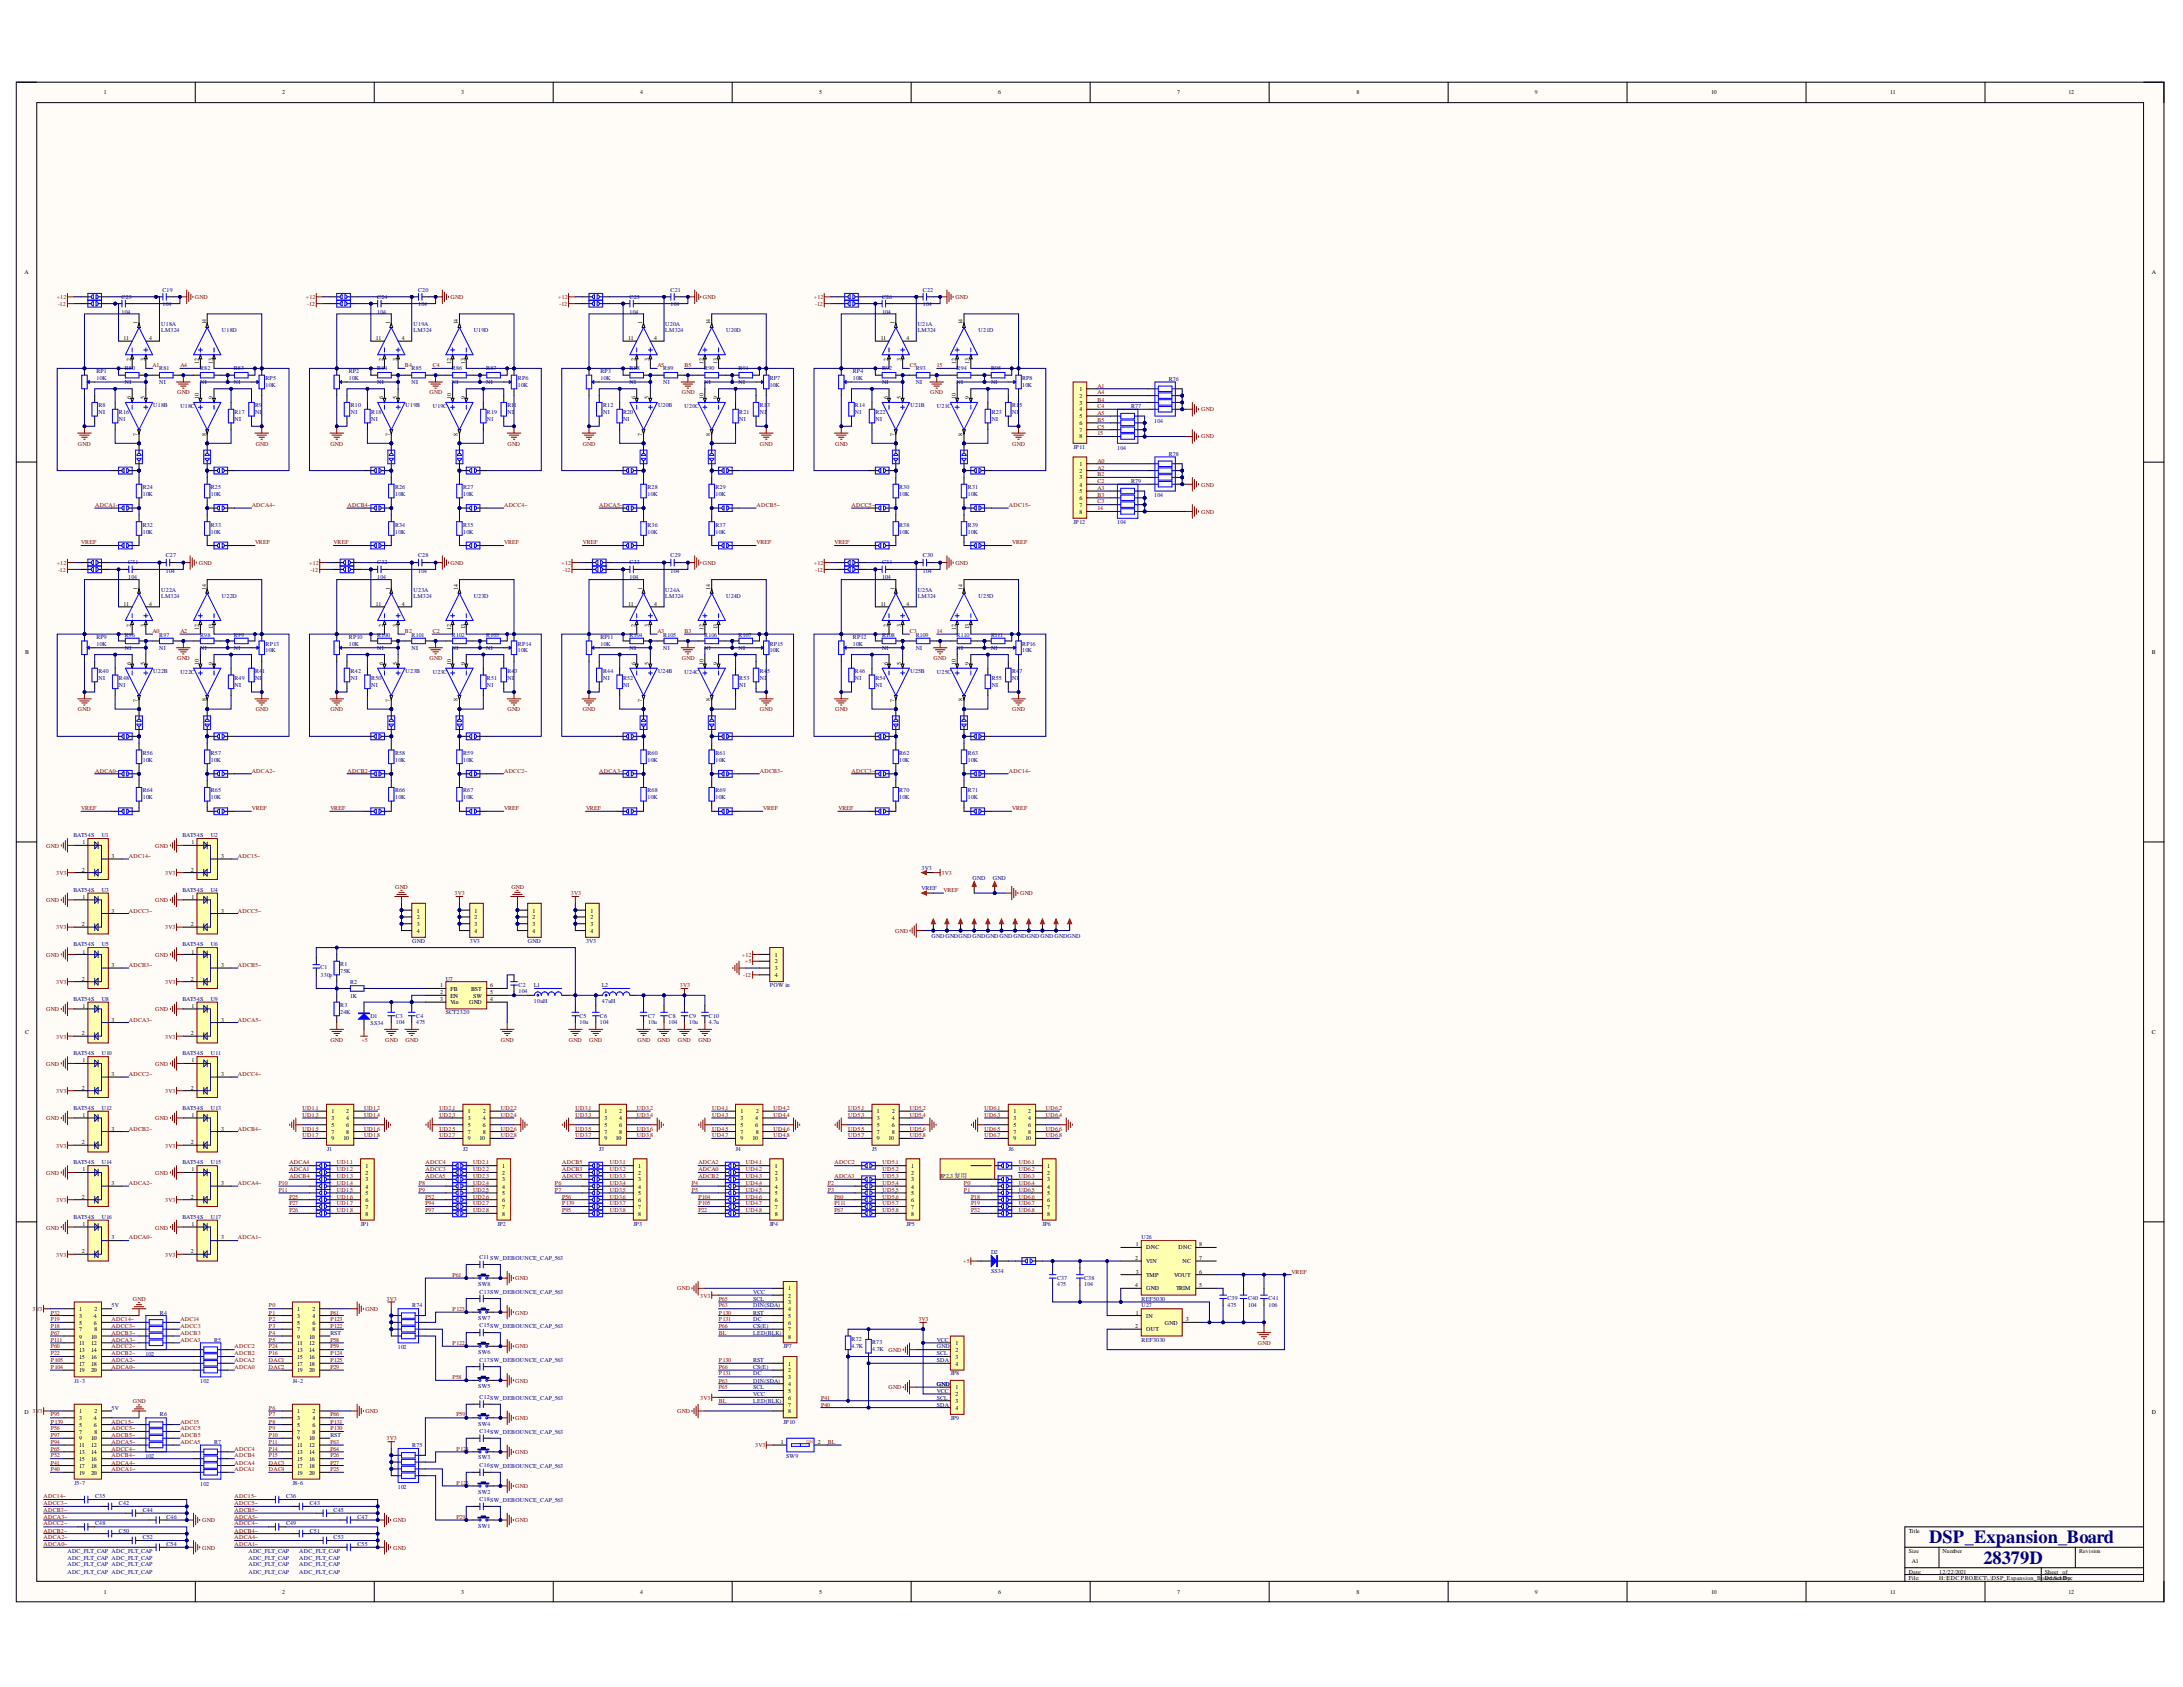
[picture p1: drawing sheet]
<svg xmlns="http://www.w3.org/2000/svg" width="279mm" height="216mm" viewBox="0 0 279 216" stroke-linecap="round" stroke-linejoin="round" font-family="sans-serif">
<defs><g id="words">
<g font-size="2.4" fill="#000080">
<text x="246.9" y="197.5">DSP_Expansion_Board</text>
<text x="253.8" y="200.1">28379D</text>
</g>
<g font-size=".8">
<text x="13.3" y="12.1">1</text>
<text x="36.1" y="12.1">2</text>
<text x="59" y="12.1">3</text>
<text x="81.9" y="12.1">4</text>
<text x="104.9" y="12.1">5</text>
<text x="127.8" y="12.1">6</text>
<text x="150.7" y="12.1">7</text>
<text x="173.6" y="12.1">8</text>
<text x="196.4" y="12.1">9</text>
<text x="219" y="12.1">10</text>
<text x="241.9" y="12.1">11</text>
<text x="264.8" y="12.1">12</text>
<text x="3.1" y="35.1">A</text>
<text x="275.4" y="35.1">A</text>
<text x="17.6" y="41.5" transform="rotate(-90 17.6 41.5)">1</text>
<text x="26.4" y="41.5" transform="rotate(-90 26.4 41.5)">14</text>
<text x="49.9" y="41.5" transform="rotate(-90 49.9 41.5)">1</text>
<text x="58.6" y="41.5" transform="rotate(-90 58.6 41.5)">14</text>
<text x="82.2" y="41.5" transform="rotate(-90 82.2 41.5)">1</text>
<text x="90.9" y="41.5" transform="rotate(-90 90.9 41.5)">14</text>
<text x="114.5" y="41.5" transform="rotate(-90 114.5 41.5)">1</text>
<text x="123.2" y="41.5" transform="rotate(-90 123.2 41.5)">14</text>
<text x="15.8" y="43.5">11</text>
<text x="16.7" y="46.2" transform="rotate(-90 16.7 46.2)">2</text>
<text x="18.5" y="46.1" transform="rotate(-90 18.5 46.1)">3</text>
<text x="19.1" y="43.5">4</text>
<text x="25.5" y="46.6" transform="rotate(-90 25.5 46.6)">12</text>
<text x="27.2" y="46.6" transform="rotate(-90 27.2 46.6)">13</text>
<text x="48.1" y="43.5">11</text>
<text x="49" y="46.2" transform="rotate(-90 49 46.2)">2</text>
<text x="50.8" y="46.1" transform="rotate(-90 50.8 46.1)">3</text>
<text x="51.4" y="43.5">4</text>
<text x="57.8" y="46.6" transform="rotate(-90 57.8 46.6)">12</text>
<text x="59.5" y="46.6" transform="rotate(-90 59.5 46.6)">13</text>
<text x="80.4" y="43.5">11</text>
<text x="81.3" y="46.2" transform="rotate(-90 81.3 46.2)">2</text>
<text x="83" y="46.1" transform="rotate(-90 83 46.1)">3</text>
<text x="83.7" y="43.5">4</text>
<text x="90.1" y="46.6" transform="rotate(-90 90.1 46.6)">12</text>
<text x="91.8" y="46.6" transform="rotate(-90 91.8 46.6)">13</text>
<text x="112.7" y="43.5">11</text>
<text x="113.6" y="46.2" transform="rotate(-90 113.6 46.2)">2</text>
<text x="115.3" y="46.1" transform="rotate(-90 115.3 46.1)">3</text>
<text x="116" y="43.5">4</text>
<text x="122.4" y="46.6" transform="rotate(-90 122.4 46.6)">12</text>
<text x="124" y="46.6" transform="rotate(-90 124 46.6)">13</text>
<text x="16.7" y="51" transform="rotate(-90 16.7 51)">6</text>
<text x="18.5" y="51" transform="rotate(-90 18.5 51)">5</text>
<text x="25.5" y="51" transform="rotate(-90 25.5 51)">10</text>
<text x="27.2" y="51" transform="rotate(-90 27.2 51)">9</text>
<text x="49" y="51" transform="rotate(-90 49 51)">6</text>
<text x="50.8" y="51" transform="rotate(-90 50.8 51)">5</text>
<text x="57.8" y="51" transform="rotate(-90 57.8 51)">10</text>
<text x="59.5" y="51" transform="rotate(-90 59.5 51)">9</text>
<text x="81.3" y="51" transform="rotate(-90 81.3 51)">6</text>
<text x="83" y="51" transform="rotate(-90 83 51)">5</text>
<text x="90.1" y="51" transform="rotate(-90 90.1 51)">10</text>
<text x="91.8" y="51" transform="rotate(-90 91.8 51)">9</text>
<text x="113.6" y="51" transform="rotate(-90 113.6 51)">6</text>
<text x="115.3" y="51" transform="rotate(-90 115.3 51)">5</text>
<text x="122.4" y="51" transform="rotate(-90 122.4 51)">10</text>
<text x="124" y="51" transform="rotate(-90 124 51)">9</text>
<text x="138.2" y="50">1</text>
<text x="138.2" y="51">2</text>
<text x="138.2" y="51.8">3</text>
<text x="138.2" y="52.7">4</text>
<text x="138.2" y="53.5">5</text>
<text x="17.6" y="55.8" transform="rotate(-90 17.6 55.8)">7</text>
<text x="26.4" y="55.8" transform="rotate(-90 26.4 55.8)">8</text>
<text x="49.9" y="55.8" transform="rotate(-90 49.9 55.8)">7</text>
<text x="58.6" y="55.8" transform="rotate(-90 58.6 55.8)">8</text>
<text x="82.2" y="55.8" transform="rotate(-90 82.2 55.8)">7</text>
<text x="90.9" y="55.8" transform="rotate(-90 90.9 55.8)">8</text>
<text x="114.5" y="55.8" transform="rotate(-90 114.5 55.8)">7</text>
<text x="123.2" y="55.8" transform="rotate(-90 123.2 55.8)">8</text>
<text x="138.2" y="54.4">6</text>
<text x="138.2" y="55.3">7</text>
<text x="138.2" y="56.1">8</text>
<text x="138.2" y="59.7">1</text>
<text x="138.2" y="60.5">2</text>
<text x="138.2" y="61.4">3</text>
<text x="138.2" y="62.3">4</text>
<text x="138.2" y="63.1">5</text>
<text x="138.2" y="64">6</text>
<text x="138.2" y="64.9">7</text>
<text x="138.2" y="65.8">8</text>
<text x="15.8" y="77.5">11</text>
<text x="17.6" y="75.5" transform="rotate(-90 17.6 75.5)">1</text>
<text x="19.1" y="77.5">4</text>
<text x="26.4" y="75.5" transform="rotate(-90 26.4 75.5)">14</text>
<text x="48.1" y="77.5">11</text>
<text x="49.9" y="75.5" transform="rotate(-90 49.9 75.5)">1</text>
<text x="51.4" y="77.5">4</text>
<text x="58.6" y="75.5" transform="rotate(-90 58.6 75.5)">14</text>
<text x="80.4" y="77.5">11</text>
<text x="82.2" y="75.5" transform="rotate(-90 82.2 75.5)">1</text>
<text x="83.7" y="77.5">4</text>
<text x="90.9" y="75.5" transform="rotate(-90 90.9 75.5)">14</text>
<text x="112.7" y="77.5">11</text>
<text x="114.5" y="75.5" transform="rotate(-90 114.5 75.5)">1</text>
<text x="116" y="77.5">4</text>
<text x="123.2" y="75.5" transform="rotate(-90 123.2 75.5)">14</text>
<text x="3.2" y="83.8">B</text>
<text x="16.7" y="80.2" transform="rotate(-90 16.7 80.2)">2</text>
<text x="18.5" y="80.2" transform="rotate(-90 18.5 80.2)">3</text>
<text x="25.5" y="80.6" transform="rotate(-90 25.5 80.6)">12</text>
<text x="27.2" y="80.5" transform="rotate(-90 27.2 80.5)">13</text>
<text x="49" y="80.2" transform="rotate(-90 49 80.2)">2</text>
<text x="50.8" y="80.2" transform="rotate(-90 50.8 80.2)">3</text>
<text x="57.8" y="80.6" transform="rotate(-90 57.8 80.6)">12</text>
<text x="59.5" y="80.5" transform="rotate(-90 59.5 80.5)">13</text>
<text x="81.3" y="80.2" transform="rotate(-90 81.3 80.2)">2</text>
<text x="83" y="80.2" transform="rotate(-90 83 80.2)">3</text>
<text x="90.1" y="80.6" transform="rotate(-90 90.1 80.6)">12</text>
<text x="91.8" y="80.5" transform="rotate(-90 91.8 80.5)">13</text>
<text x="113.6" y="80.2" transform="rotate(-90 113.6 80.2)">2</text>
<text x="115.3" y="80.2" transform="rotate(-90 115.3 80.2)">3</text>
<text x="122.4" y="80.6" transform="rotate(-90 122.4 80.6)">12</text>
<text x="124" y="80.5" transform="rotate(-90 124 80.5)">13</text>
<text x="275.4" y="83.8">B</text>
<text x="16.7" y="85.1" transform="rotate(-90 16.7 85.1)">6</text>
<text x="17.6" y="89.8" transform="rotate(-90 17.6 89.8)">7</text>
<text x="18.5" y="85.1" transform="rotate(-90 18.5 85.1)">5</text>
<text x="25.5" y="85.1" transform="rotate(-90 25.5 85.1)">10</text>
<text x="26.4" y="89.8" transform="rotate(-90 26.4 89.8)">8</text>
<text x="27.2" y="85.1" transform="rotate(-90 27.2 85.1)">9</text>
<text x="49" y="85.1" transform="rotate(-90 49 85.1)">6</text>
<text x="49.9" y="89.8" transform="rotate(-90 49.9 89.8)">7</text>
<text x="50.8" y="85.1" transform="rotate(-90 50.8 85.1)">5</text>
<text x="57.8" y="85.1" transform="rotate(-90 57.8 85.1)">10</text>
<text x="58.6" y="89.8" transform="rotate(-90 58.6 89.8)">8</text>
<text x="59.5" y="85.1" transform="rotate(-90 59.5 85.1)">9</text>
<text x="81.3" y="85.1" transform="rotate(-90 81.3 85.1)">6</text>
<text x="82.2" y="89.8" transform="rotate(-90 82.2 89.8)">7</text>
<text x="83" y="85.1" transform="rotate(-90 83 85.1)">5</text>
<text x="90.1" y="85.1" transform="rotate(-90 90.1 85.1)">10</text>
<text x="90.9" y="89.8" transform="rotate(-90 90.9 89.8)">8</text>
<text x="91.8" y="85.1" transform="rotate(-90 91.8 85.1)">9</text>
<text x="113.6" y="85.1" transform="rotate(-90 113.6 85.1)">6</text>
<text x="114.5" y="89.8" transform="rotate(-90 114.5 89.8)">7</text>
<text x="115.3" y="85.1" transform="rotate(-90 115.3 85.1)">5</text>
<text x="122.4" y="85.1" transform="rotate(-90 122.4 85.1)">10</text>
<text x="123.2" y="89.8" transform="rotate(-90 123.2 89.8)">8</text>
<text x="124" y="85.1" transform="rotate(-90 124 85.1)">9</text>
<text x="10.5" y="111.6">2</text>
<text x="10.6" y="108">1</text>
<text x="14.3" y="109.8">3</text>
<text x="24.4" y="111.6">2</text>
<text x="24.5" y="108">1</text>
<text x="28.3" y="109.8">3</text>
<text x="10.5" y="118.5">2</text>
<text x="10.6" y="115">1</text>
<text x="14.3" y="116.8">3</text>
<text x="24.4" y="118.5">2</text>
<text x="24.5" y="115">1</text>
<text x="28.3" y="116.8">3</text>
<text x="53.4" y="116.8">1</text>
<text x="53.4" y="117.6">2</text>
<text x="53.4" y="118.5">3</text>
<text x="53.4" y="119.4">4</text>
<text x="60.7" y="116.8">1</text>
<text x="60.7" y="117.6">2</text>
<text x="60.7" y="118.5">3</text>
<text x="60.7" y="119.4">4</text>
<text x="68.2" y="116.8">1</text>
<text x="68.2" y="117.6">2</text>
<text x="68.2" y="118.5">3</text>
<text x="68.2" y="119.4">4</text>
<text x="75.6" y="116.8">1</text>
<text x="75.6" y="117.6">2</text>
<text x="75.6" y="118.5">3</text>
<text x="75.6" y="119.4">4</text>
<text x="10.5" y="125.5">2</text>
<text x="10.6" y="122">1</text>
<text x="14.3" y="123.7">3</text>
<text x="24.4" y="125.5">2</text>
<text x="24.5" y="122">1</text>
<text x="28.3" y="123.7">3</text>
<text x="99.2" y="122.5">1</text>
<text x="99.2" y="123.3">2</text>
<text x="99.2" y="124.1">3</text>
<text x="99.2" y="125.1">4</text>
<text x="10.6" y="129">1</text>
<text x="14.3" y="130.7">3</text>
<text x="24.5" y="129">1</text>
<text x="28.3" y="130.7">3</text>
<text x="56.3" y="126.3">1</text>
<text x="56.3" y="127.3">2</text>
<text x="56.3" y="128.1">3</text>
<text x="57.7" y="126.8">FB</text>
<text x="57.7" y="127.7">EN</text>
<text x="57.7" y="128.5">Vin</text>
<text x="60" y="128.5">GND</text>
<text x="60.3" y="126.8">BST</text>
<text x="60.5" y="127.7">SW</text>
<text x="62.7" y="128.1">4</text>
<text x="62.7" y="127.3">5</text>
<text x="62.7" y="126.3">6</text>
<text x="3.2" y="132.3">C</text>
<text x="10.5" y="132.4">2</text>
<text x="10.6" y="136">1</text>
<text x="14.3" y="137.7">3</text>
<text x="24.4" y="132.4">2</text>
<text x="24.5" y="136">1</text>
<text x="28.3" y="137.7">3</text>
<text x="275.4" y="132.3">C</text>
<text x="10.5" y="139.4">2</text>
<text x="10.6" y="142.9">1</text>
<text x="24.4" y="139.4">2</text>
<text x="24.5" y="142.9">1</text>
<text x="42.4" y="142.5">1</text>
<text x="42.4" y="143.3">3</text>
<text x="44.3" y="142.5">2</text>
<text x="44.3" y="143.3">4</text>
<text x="59.9" y="142.5">1</text>
<text x="59.9" y="143.3">3</text>
<text x="61.8" y="142.5">2</text>
<text x="61.8" y="143.3">4</text>
<text x="77.4" y="142.5">1</text>
<text x="77.4" y="143.3">3</text>
<text x="79.2" y="142.5">2</text>
<text x="79.2" y="143.3">4</text>
<text x="94.8" y="142.5">1</text>
<text x="94.8" y="143.3">3</text>
<text x="96.7" y="143.3">4</text>
<text x="96.7" y="142.5">2</text>
<text x="112.2" y="142.5">1</text>
<text x="112.2" y="143.3">3</text>
<text x="114.2" y="142.5">2</text>
<text x="114.2" y="143.3">4</text>
<text x="129.7" y="142.5">1</text>
<text x="129.7" y="143.3">3</text>
<text x="131.6" y="142.5">2</text>
<text x="131.6" y="143.3">4</text>
<text x="10.5" y="146.5">2</text>
<text x="10.6" y="149.9">1</text>
<text x="14.3" y="144.7">3</text>
<text x="24.4" y="146.5">2</text>
<text x="24.5" y="149.9">1</text>
<text x="28.3" y="144.7">3</text>
<text x="42.4" y="144.3">5</text>
<text x="42.4" y="145.1">7</text>
<text x="42.4" y="145.9">9</text>
<text x="44" y="145.9">10</text>
<text x="44.3" y="144.3">6</text>
<text x="44.3" y="145.1">8</text>
<text x="46.8" y="149.5">1</text>
<text x="59.9" y="144.3">5</text>
<text x="59.9" y="145.1">7</text>
<text x="59.9" y="145.9">9</text>
<text x="61.4" y="145.9">10</text>
<text x="61.8" y="144.3">6</text>
<text x="61.8" y="145.1">8</text>
<text x="64.3" y="149.5">1</text>
<text x="77.4" y="144.3">5</text>
<text x="77.4" y="145.1">7</text>
<text x="77.4" y="145.9">9</text>
<text x="78.8" y="145.9">10</text>
<text x="79.2" y="144.3">6</text>
<text x="79.2" y="145.1">8</text>
<text x="81.7" y="149.5">1</text>
<text x="94.8" y="144.3">5</text>
<text x="94.8" y="145.1">7</text>
<text x="94.8" y="145.9">9</text>
<text x="96.3" y="145.9">10</text>
<text x="96.7" y="144.3">6</text>
<text x="96.7" y="145.1">8</text>
<text x="99.2" y="149.5">1</text>
<text x="112.2" y="144.3">5</text>
<text x="112.2" y="145.1">7</text>
<text x="112.2" y="145.9">9</text>
<text x="113.7" y="145.9">10</text>
<text x="114.2" y="144.3">6</text>
<text x="114.2" y="145.1">8</text>
<text x="116.6" y="149.5">1</text>
<text x="129.7" y="144.3">5</text>
<text x="129.7" y="145.1">7</text>
<text x="129.7" y="145.9">9</text>
<text x="131.2" y="145.9">10</text>
<text x="131.6" y="144.3">6</text>
<text x="131.6" y="145.1">8</text>
<text x="134" y="149.5">1</text>
<text x="10.5" y="153.4">2</text>
<text x="14.3" y="151.6">3</text>
<text x="24.4" y="153.4">2</text>
<text x="28.3" y="151.6">3</text>
<text x="46.8" y="150.3">2</text>
<text x="46.8" y="151.2">3</text>
<text x="46.8" y="152.1">4</text>
<text x="46.8" y="153">5</text>
<text x="46.8" y="153.8">6</text>
<text x="46.8" y="154.7">7</text>
<text x="46.8" y="155.6">8</text>
<text x="64.3" y="150.3">2</text>
<text x="64.3" y="151.2">3</text>
<text x="64.3" y="152.1">4</text>
<text x="64.3" y="153">5</text>
<text x="64.3" y="153.8">6</text>
<text x="64.3" y="154.7">7</text>
<text x="64.3" y="155.6">8</text>
<text x="81.7" y="150.3">2</text>
<text x="81.7" y="151.2">3</text>
<text x="81.7" y="152.1">4</text>
<text x="81.7" y="153">5</text>
<text x="81.7" y="153.8">6</text>
<text x="81.7" y="154.7">7</text>
<text x="81.7" y="155.6">8</text>
<text x="99.2" y="150.3">2</text>
<text x="99.2" y="151.2">3</text>
<text x="99.2" y="152.1">4</text>
<text x="99.2" y="153">5</text>
<text x="99.2" y="153.8">6</text>
<text x="99.2" y="154.7">7</text>
<text x="99.2" y="155.6">8</text>
<text x="116.6" y="150.3">2</text>
<text x="116.6" y="151.2">3</text>
<text x="116.6" y="152.1">4</text>
<text x="116.6" y="153">5</text>
<text x="116.6" y="153.8">6</text>
<text x="116.6" y="154.7">7</text>
<text x="116.6" y="155.6">8</text>
<text x="134" y="150.3">2</text>
<text x="134" y="151.2">3</text>
<text x="134" y="152.1">4</text>
<text x="134" y="153">5</text>
<text x="134" y="153.8">6</text>
<text x="134" y="154.7">7</text>
<text x="134" y="155.6">8</text>
<text x="10.5" y="160.4">2</text>
<text x="10.6" y="156.9">1</text>
<text x="14.3" y="158.6">3</text>
<text x="24.4" y="160.4">2</text>
<text x="24.5" y="156.9">1</text>
<text x="28.3" y="158.6">3</text>
<text x="145.3" y="161.2">2</text>
<text x="145.4" y="159.5">1</text>
<text x="146.7" y="159.9">DNC</text>
<text x="146.7" y="161.7">VIN</text>
<text x="150.9" y="159.9">DNC</text>
<text x="151.4" y="161.7">NC</text>
<text x="153.5" y="161.2">7</text>
<text x="153.5" y="159.5">8</text>
<text x="10.1" y="167.8">1</text>
<text x="12.1" y="167.8">2</text>
<text x="38.1" y="167.8">1</text>
<text x="40" y="167.8">2</text>
<text x="100.9" y="165.1">1</text>
<text x="100.9" y="166.1">2</text>
<text x="100.9" y="166.9">3</text>
<text x="100.9" y="167.8">4</text>
<text x="145.3" y="164.7">4</text>
<text x="145.4" y="163">3</text>
<text x="146.7" y="163.4">TMP</text>
<text x="146.7" y="165.1">GND</text>
<text x="150.3" y="163.4">VOUT</text>
<text x="150.5" y="165.1">TRIM</text>
<text x="153.5" y="164.7">5</text>
<text x="153.5" y="163">6</text>
<text x="10.1" y="168.7">3</text>
<text x="10.1" y="169.5">5</text>
<text x="10.1" y="170.4">7</text>
<text x="10.1" y="171.3">9</text>
<text x="10.1" y="172.1">11</text>
<text x="10.1" y="173">13</text>
<text x="10.1" y="173.9">15</text>
<text x="11.7" y="171.3">10</text>
<text x="11.7" y="172.1">12</text>
<text x="11.7" y="173">14</text>
<text x="11.7" y="173.9">16</text>
<text x="12" y="168.7">4</text>
<text x="12" y="169.5">6</text>
<text x="12.1" y="170.4">8</text>
<text x="38.1" y="168.7">3</text>
<text x="38.1" y="169.5">5</text>
<text x="38.1" y="170.4">7</text>
<text x="38.1" y="171.3">9</text>
<text x="38.1" y="172.1">11</text>
<text x="38.1" y="173">13</text>
<text x="38.1" y="173.9">15</text>
<text x="39.6" y="171.3">10</text>
<text x="39.6" y="172.1">12</text>
<text x="39.6" y="173">14</text>
<text x="39.6" y="173.9">16</text>
<text x="40" y="168.7">4</text>
<text x="40" y="169.5">6</text>
<text x="40" y="170.4">8</text>
<text x="100.9" y="168.7">5</text>
<text x="100.9" y="169.5">6</text>
<text x="100.9" y="170.4">7</text>
<text x="100.9" y="171.3">8</text>
<text x="122.3" y="172.1">1</text>
<text x="122.3" y="173">2</text>
<text x="122.3" y="173.9">3</text>
<text x="145.3" y="169.9">2</text>
<text x="145.4" y="168.3">1</text>
<text x="146.7" y="168.7">IN</text>
<text x="146.7" y="170.4">OUT</text>
<text x="149.1" y="169.5">GND</text>
<text x="151.8" y="169.1">3</text>
<text x="10.1" y="174.8">17</text>
<text x="10.1" y="175.6">19</text>
<text x="11.7" y="174.8">18</text>
<text x="11.7" y="175.6">20</text>
<text x="38.1" y="174.8">17</text>
<text x="38.1" y="175.6">19</text>
<text x="39.6" y="174.8">18</text>
<text x="39.6" y="175.6">20</text>
<text x="100.9" y="174.8">1</text>
<text x="100.9" y="175.6">2</text>
<text x="100.9" y="176.5">3</text>
<text x="100.9" y="177.4">4</text>
<text x="100.9" y="178.2">5</text>
<text x="100.9" y="179.2">6</text>
<text x="122.3" y="174.8">4</text>
<text x="122.3" y="177.8">1</text>
<text x="122.3" y="178.7">2</text>
<text x="122.3" y="179.6">3</text>
<text x="3.1" y="180.9">D 3V3</text>
<text x="10.1" y="180.9">1</text>
<text x="10.1" y="181.7">3</text>
<text x="10.1" y="182.6">5</text>
<text x="10.1" y="183.5">7</text>
<text x="10.1" y="184.3">9</text>
<text x="10.1" y="185.2">11</text>
<text x="11.7" y="184.3">10</text>
<text x="11.7" y="185.2">12</text>
<text x="12" y="181.7">4</text>
<text x="12" y="182.6">6</text>
<text x="12.1" y="180.9">2</text>
<text x="12.1" y="183.5">8</text>
<text x="38.1" y="180.9">1</text>
<text x="38.1" y="181.7">3</text>
<text x="38.1" y="182.6">5</text>
<text x="38.1" y="183.5">7</text>
<text x="38.1" y="184.3">9</text>
<text x="38.1" y="185.2">11</text>
<text x="39.6" y="184.3">10</text>
<text x="39.6" y="185.2">12</text>
<text x="40" y="180.9">2</text>
<text x="40" y="181.7">4</text>
<text x="40" y="182.6">6</text>
<text x="40" y="183.5">8</text>
<text x="99.9" y="184.8">1</text>
<text x="100.9" y="180">7</text>
<text x="100.9" y="180.9">8</text>
<text x="104.7" y="184.8">2</text>
<text x="122.3" y="180.4">4</text>
<text x="275.4" y="180.9">D</text>
<text x="10.1" y="186.1">13</text>
<text x="10.1" y="186.9">15</text>
<text x="10.1" y="187.9">17</text>
<text x="10.1" y="188.7">19</text>
<text x="11.7" y="186.1">14</text>
<text x="11.7" y="186.9">16</text>
<text x="11.7" y="187.9">18</text>
<text x="11.7" y="188.7">20</text>
<text x="38.1" y="186.1">13</text>
<text x="38.1" y="186.9">15</text>
<text x="38.1" y="187.9">17</text>
<text x="38.1" y="188.7">19</text>
<text x="39.6" y="186.1">14</text>
<text x="39.6" y="186.9">16</text>
<text x="39.6" y="187.9">18</text>
<text x="39.6" y="188.7">20</text>
<text x="244.3" y="196.1">Title</text>
<text x="244.3" y="198.8">Size</text>
<text x="244.3" y="201.4">Date:</text>
<text x="244.3" y="202.2">File:</text>
<text x="244.7" y="200">A1</text>
<text x="248.2" y="201.4">12/22/2021</text>
<text x="248.2" y="202.2">H:\EDC PROJECT\..\DSP_Expansion_Board.SchDo:</text>
<text x="248.6" y="198.8">Number</text>
<text x="261.7" y="201.4">Sheet of</text>
<text x="261.7" y="202.2">Drawn Byc</text>
<text x="266.1" y="198.8">Revision</text>
<text x="13.3" y="204">1</text>
<text x="36.1" y="204">2</text>
<text x="59" y="204">3</text>
<text x="81.9" y="204">4</text>
<text x="104.9" y="204">5</text>
<text x="127.8" y="204">6</text>
<text x="150.7" y="204">7</text>
<text x="173.6" y="204">8</text>
<text x="196.4" y="204">9</text>
<text x="219" y="204">10</text>
<text x="241.9" y="204">11</text>
<text x="264.8" y="204">12</text>
</g>
<g font-size=".8" fill="#800000">
<text x="7.3" y="38.3">+12</text>
<text x="7.4" y="39.1">-12</text>
<text x="24.9" y="38.3">GND</text>
<text x="39.2" y="38.3">+12</text>
<text x="39.3" y="39.1">-12</text>
<text x="57.7" y="38.3">GND</text>
<text x="71.5" y="38.3">+12</text>
<text x="71.6" y="39.1">-12</text>
<text x="90" y="38.3">GND</text>
<text x="104.2" y="38.3">+12</text>
<text x="104.3" y="39.1">-12</text>
<text x="122.3" y="38.3">GND</text>
<text x="19.5" y="47">A1</text>
<text x="23.1" y="47">A4</text>
<text x="51.8" y="47">B4</text>
<text x="55.4" y="47">C4</text>
<text x="84.1" y="47">A5</text>
<text x="87.6" y="47">B5</text>
<text x="116.4" y="47">C5</text>
<text x="119.9" y="47">15</text>
<text x="22.7" y="50.5">GND</text>
<text x="55" y="50.5">GND</text>
<text x="87.3" y="50.5">GND</text>
<text x="119.1" y="50.5">GND</text>
<text x="140.5" y="49.6">A1</text>
<text x="140.5" y="50.5">A4</text>
<text x="140.5" y="51.4">B4</text>
<text x="140.5" y="52.2">C4</text>
<text x="140.5" y="53.1">A5</text>
<text x="153.7" y="52.7">GND</text>
<text x="10" y="57">GND</text>
<text x="32.7" y="57">GND</text>
<text x="42.3" y="57">GND</text>
<text x="64.9" y="57">GND</text>
<text x="74.6" y="57">GND</text>
<text x="97.2" y="57">GND</text>
<text x="106.9" y="57">GND</text>
<text x="129.5" y="57">GND</text>
<text x="140.5" y="54">B5</text>
<text x="140.5" y="54.9">C5</text>
<text x="140.5" y="55.7">15</text>
<text x="140.5" y="59.2">A0</text>
<text x="153.7" y="56.1">GND</text>
<text x="12.2" y="64.9">ADCA1~</text>
<text x="32.2" y="64.9">ADCA4~</text>
<text x="44.5" y="64.9">ADCB4~</text>
<text x="64.5" y="64.9">ADCC4~</text>
<text x="76.7" y="64.9">ADCA5~</text>
<text x="96.8" y="64.9">ADCB5~</text>
<text x="109" y="64.9">ADCC5~</text>
<text x="129.1" y="64.9">ADC15~</text>
<text x="140.5" y="60.1">A2</text>
<text x="140.5" y="60.9">B2</text>
<text x="140.5" y="61.9">C2</text>
<text x="140.5" y="62.7">A3</text>
<text x="140.5" y="63.6">B3</text>
<text x="140.5" y="64.4">C3</text>
<text x="140.5" y="65.3">14</text>
<text x="153.7" y="62.3">GND</text>
<text x="153.7" y="65.8">GND</text>
<text x="10.4" y="69.6">VREF</text>
<text x="32.6" y="69.6">VREF</text>
<text x="42.7" y="69.6">VREF</text>
<text x="64.5" y="69.6">VREF</text>
<text x="74.6" y="69.6">VREF</text>
<text x="96.8" y="69.6">VREF</text>
<text x="106.8" y="69.6">VREF</text>
<text x="129.5" y="69.6">VREF</text>
<text x="7.3" y="72.3">+12</text>
<text x="7.4" y="73.2">-12</text>
<text x="25.5" y="72.3">GND</text>
<text x="39.6" y="72.3">+12</text>
<text x="39.7" y="73.2">-12</text>
<text x="57.7" y="72.3">GND</text>
<text x="71.9" y="72.3">+12</text>
<text x="72" y="73.2">-12</text>
<text x="90" y="72.3">GND</text>
<text x="104.2" y="72.3">+12</text>
<text x="104.3" y="73.2">-12</text>
<text x="122.3" y="72.3">GND</text>
<text x="19.5" y="81">A0</text>
<text x="23.1" y="81">A2</text>
<text x="51.8" y="81">B2</text>
<text x="55.4" y="81">C2</text>
<text x="84.1" y="81">A3</text>
<text x="87.6" y="81">B3</text>
<text x="116.4" y="81">C3</text>
<text x="119.9" y="81">14</text>
<text x="22.7" y="84.5">GND</text>
<text x="55" y="84.5">GND</text>
<text x="87.3" y="84.5">GND</text>
<text x="119.5" y="84.5">GND</text>
<text x="10" y="91">GND</text>
<text x="32.7" y="91">GND</text>
<text x="42.3" y="91">GND</text>
<text x="64.9" y="91">GND</text>
<text x="74.6" y="91">GND</text>
<text x="97.2" y="91">GND</text>
<text x="106.9" y="91">GND</text>
<text x="129.5" y="91">GND</text>
<text x="12.2" y="98.9">ADCA0~</text>
<text x="32.2" y="98.9">ADCA2~</text>
<text x="44.5" y="98.9">ADCB2~</text>
<text x="64.5" y="98.9">ADCC2~</text>
<text x="76.7" y="98.9">ADCA3~</text>
<text x="97.2" y="98.9">ADCB3~</text>
<text x="109" y="98.9">ADCC3~</text>
<text x="129.1" y="98.9">ADC14~</text>
<text x="10.4" y="103.7">VREF</text>
<text x="32.2" y="103.7">VREF</text>
<text x="42.3" y="103.7">VREF</text>
<text x="64.5" y="103.7">VREF</text>
<text x="75" y="103.7">VREF</text>
<text x="97.7" y="103.7">VREF</text>
<text x="107.3" y="103.7">VREF</text>
<text x="129.5" y="103.7">VREF</text>
<text x="5.9" y="108.5">GND</text>
<text x="7.2" y="112">3V3</text>
<text x="16.5" y="109.8">ADC14~</text>
<text x="19.9" y="108.5">GND</text>
<text x="21.1" y="112">3V3</text>
<text x="30.4" y="109.8">ADC15~</text>
<text x="50.6" y="113.8">GND</text>
<text x="65.4" y="113.8">GND</text>
<text x="120.5" y="112">3V3</text>
<text x="5.9" y="115.4">GND</text>
<text x="7.2" y="118.9">3V3</text>
<text x="16.5" y="116.8">ADCC3~</text>
<text x="19.9" y="115.4">GND</text>
<text x="21.1" y="118.9">3V3</text>
<text x="30.4" y="116.8">ADCC5~</text>
<text x="58.2" y="114.6">3V3</text>
<text x="73.1" y="114.6">3V3</text>
<text x="114.6" y="119.4">GND</text>
<text x="120.8" y="114.2">VREF</text>
<text x="130.6" y="114.6">GND</text>
<text x="5.9" y="122.5">GND</text>
<text x="7.2" y="125.9">3V3</text>
<text x="16.5" y="123.7">ADCB3~</text>
<text x="19.9" y="122.5">GND</text>
<text x="21.1" y="125.9">3V3</text>
<text x="30.4" y="123.7">ADCB5~</text>
<text x="95" y="122.5">+12</text>
<text x="95.1" y="125.1">-12</text>
<text x="95.4" y="123.3">+5</text>
<text x="5.9" y="129.4">GND</text>
<text x="16.5" y="130.7">ADCA3~</text>
<text x="19.9" y="129.4">GND</text>
<text x="30.4" y="130.7">ADCA5~</text>
<text x="87" y="126.3">3V3</text>
<text x="5.9" y="136.4">GND</text>
<text x="7.2" y="132.9">3V3</text>
<text x="16.5" y="137.7">ADCC2~</text>
<text x="19.9" y="136.4">GND</text>
<text x="21.1" y="132.9">3V3</text>
<text x="30.4" y="137.7">ADCC4~</text>
<text x="42.3" y="133.4">GND</text>
<text x="46.3" y="133.4">+5</text>
<text x="49.3" y="133.4">GND</text>
<text x="51.9" y="133.4">GND</text>
<text x="64.1" y="133.4">GND</text>
<text x="72.8" y="133.4">GND</text>
<text x="75.4" y="133.4">GND</text>
<text x="81.6" y="133.4">GND</text>
<text x="84.1" y="133.4">GND</text>
<text x="86.8" y="133.4">GND</text>
<text x="89.4" y="133.4">GND</text>
<text x="5.9" y="143.3">GND</text>
<text x="7.2" y="139.9">3V3</text>
<text x="19.9" y="143.3">GND</text>
<text x="21.1" y="139.9">3V3</text>
<text x="38.7" y="142.1">UD1.1</text>
<text x="38.7" y="142.9">UD1.3</text>
<text x="46.6" y="142.1">UD1.2</text>
<text x="46.6" y="142.9">UD1.4</text>
<text x="56.2" y="142.1">UD2.1</text>
<text x="56.2" y="142.9">UD2.3</text>
<text x="64.1" y="142.1">UD2.2</text>
<text x="64.1" y="142.9">UD2.4</text>
<text x="73.7" y="142.1">UD3.1</text>
<text x="73.7" y="142.9">UD3.3</text>
<text x="81.5" y="142.1">UD3.2</text>
<text x="81.5" y="142.9">UD3.4</text>
<text x="91.2" y="142.1">UD4.1</text>
<text x="91.2" y="142.9">UD4.3</text>
<text x="99" y="142.1">UD4.2</text>
<text x="99" y="142.9">UD4.4</text>
<text x="108.6" y="142.1">UD5.1</text>
<text x="108.6" y="142.9">UD5.3</text>
<text x="116.4" y="142.1">UD5.2</text>
<text x="116.4" y="142.9">UD5.4</text>
<text x="126" y="142.1">UD6.1</text>
<text x="126" y="142.9">UD6.3</text>
<text x="133.9" y="142.1">UD6.2</text>
<text x="133.9" y="142.9">UD6.4</text>
<text x="7.2" y="146.9">3V3</text>
<text x="16.5" y="144.7">ADCB2~</text>
<text x="21.1" y="146.9">3V3</text>
<text x="30.4" y="144.7">ADCB4~</text>
<text x="37" y="149">ADCA4</text>
<text x="37" y="149.9">ADCA1</text>
<text x="38.7" y="144.7">UD1.5</text>
<text x="38.7" y="145.5">UD1.7</text>
<text x="43.1" y="149">UD1.1</text>
<text x="43.1" y="149.9">UD1.2</text>
<text x="46.6" y="144.7">UD1.6</text>
<text x="46.6" y="145.5">UD1.8</text>
<text x="54.5" y="149">ADCC4</text>
<text x="54.5" y="149.9">ADCC3</text>
<text x="56.2" y="144.7">UD2.5</text>
<text x="56.2" y="145.5">UD2.7</text>
<text x="60.5" y="149">UD2.1</text>
<text x="60.5" y="149.9">UD2.2</text>
<text x="64.1" y="145.5">UD2.8</text>
<text x="64.1" y="144.7">UD2.6</text>
<text x="72" y="149">ADCB5</text>
<text x="72" y="149.9">ADCB3</text>
<text x="73.7" y="144.7">UD3.5</text>
<text x="73.7" y="145.5">UD3.7</text>
<text x="78" y="149">UD3.1</text>
<text x="78" y="149.9">UD3.2</text>
<text x="81.5" y="144.7">UD3.6</text>
<text x="81.5" y="145.5">UD3.8</text>
<text x="89.4" y="149">ADCA2</text>
<text x="89.4" y="149.9">ADCA0</text>
<text x="91.2" y="144.7">UD4.5</text>
<text x="91.2" y="145.5">UD4.7</text>
<text x="95.5" y="149">UD4.1</text>
<text x="95.5" y="149.9">UD4.2</text>
<text x="99" y="144.7">UD4.6</text>
<text x="99" y="145.5">UD4.8</text>
<text x="106.8" y="149">ADCC2</text>
<text x="108.6" y="144.7">UD5.5</text>
<text x="108.6" y="145.5">UD5.7</text>
<text x="113" y="149">UD5.1</text>
<text x="113" y="149.9">UD5.2</text>
<text x="116.4" y="144.7">UD5.6</text>
<text x="116.4" y="145.5">UD5.8</text>
<text x="124.3" y="149">ADCB3</text>
<text x="126" y="144.7">UD6.5</text>
<text x="126" y="145.5">UD6.7</text>
<text x="130.4" y="149">UD6.1</text>
<text x="130.4" y="149.9">UD6.2</text>
<text x="133.9" y="144.7">UD6.6</text>
<text x="133.9" y="145.5">UD6.8</text>
<text x="5.9" y="150.3">GND</text>
<text x="7.2" y="153.8">3V3</text>
<text x="16.5" y="151.6">ADCA2~</text>
<text x="19.9" y="150.3">GND</text>
<text x="21.1" y="153.8">3V3</text>
<text x="30.4" y="151.6">ADCA4~</text>
<text x="35.7" y="151.6">P10</text>
<text x="35.7" y="152.5">P11</text>
<text x="37" y="150.8">ADCB4</text>
<text x="37" y="153.4">P25</text>
<text x="37" y="155.2">P26</text>
<text x="37" y="154.2">P27</text>
<text x="43.1" y="150.8">UD1.3</text>
<text x="43.1" y="151.6">UD1.4</text>
<text x="43.1" y="152.5">UD1.5</text>
<text x="43.1" y="153.4">UD1.6</text>
<text x="43.1" y="154.2">UD1.7</text>
<text x="43.1" y="155.2">UD1.8</text>
<text x="53.6" y="151.6">P8</text>
<text x="53.6" y="152.5">P9</text>
<text x="54.5" y="150.8">ADCA5</text>
<text x="54.5" y="153.4">P52</text>
<text x="54.5" y="154.2">P94</text>
<text x="54.5" y="155.2">P97</text>
<text x="60.5" y="155.2">UD2.8</text>
<text x="60.5" y="151.6">UD2.4</text>
<text x="60.5" y="152.5">UD2.5</text>
<text x="60.5" y="153.4">UD2.6</text>
<text x="60.5" y="154.2">UD2.7</text>
<text x="60.5" y="150.8">UD2.3</text>
<text x="71" y="151.6">P6</text>
<text x="71" y="152.5">P7</text>
<text x="72" y="150.8">ADCC5</text>
<text x="72" y="153.4">P56</text>
<text x="72" y="154.2">P139</text>
<text x="72" y="155.2">P95</text>
<text x="78" y="150.8">UD3.3</text>
<text x="78" y="151.6">UD3.4</text>
<text x="78" y="152.5">UD3.5</text>
<text x="78" y="154.2">UD3.7</text>
<text x="78" y="155.2">UD3.8</text>
<text x="78" y="153.4">UD3.6</text>
<text x="88.5" y="151.6">P4</text>
<text x="88.5" y="152.5">P5</text>
<text x="89.4" y="150.8">ADCB2</text>
<text x="89.4" y="153.4">P104</text>
<text x="89.4" y="154.2">P105</text>
<text x="89.4" y="155.2">P22</text>
<text x="95.5" y="150.8">UD4.3</text>
<text x="95.5" y="151.6">UD4.4</text>
<text x="95.5" y="152.5">UD4.5</text>
<text x="95.5" y="153.4">UD4.6</text>
<text x="95.5" y="154.2">UD4.7</text>
<text x="95.5" y="155.2">UD4.8</text>
<text x="106" y="151.6">P2</text>
<text x="106" y="152.5">P3</text>
<text x="106.8" y="150.8">ADCA3</text>
<text x="106.8" y="153.4">P60</text>
<text x="106.8" y="154.2">P111</text>
<text x="106.8" y="155.2">P67</text>
<text x="113" y="150.8">UD5.3</text>
<text x="113" y="151.6">UD5.4</text>
<text x="113" y="152.5">UD5.5</text>
<text x="113" y="154.2">UD5.7</text>
<text x="113" y="155.2">UD5.8</text>
<text x="113" y="153.4">UD5.6</text>
<text x="123.4" y="151.6">P0</text>
<text x="123.4" y="152.5">P1</text>
<text x="124.3" y="153.4">P18</text>
<text x="124.3" y="154.2">P19</text>
<text x="124.3" y="155.2">P32</text>
<text x="130.4" y="150.8">UD6.3</text>
<text x="130.4" y="151.6">UD6.4</text>
<text x="130.4" y="152.5">UD6.5</text>
<text x="130.4" y="153.4">UD6.6</text>
<text x="130.4" y="154.2">UD6.7</text>
<text x="130.4" y="155.2">UD6.8</text>
<text x="5.9" y="157.4">GND</text>
<text x="7.2" y="160.8">3V3</text>
<text x="16.5" y="158.6">ADCA0~</text>
<text x="19.9" y="157.4">GND</text>
<text x="21.1" y="160.8">3V3</text>
<text x="30.4" y="158.6">ADCA1~</text>
<text x="123.3" y="161.7">+5</text>
<text x="4.1" y="167.8">3V3</text>
<text x="17" y="166.5">GND</text>
<text x="34.4" y="167.3">P0</text>
<text x="46.8" y="167.8">GND</text>
<text x="49.5" y="166.5">3V3</text>
<text x="57.9" y="163.4">P61</text>
<text x="57.9" y="167.8">P123</text>
<text x="66" y="163.9">GND</text>
<text x="86.7" y="165.1">GND</text>
<text x="89.6" y="166.1">3V3</text>
<text x="92" y="166.5">P65</text>
<text x="92" y="167.3">P63</text>
<text x="165.3" y="163">VREF</text>
<text x="6.5" y="168.3">P32</text>
<text x="6.5" y="169.1">P19</text>
<text x="6.5" y="169.9">P18</text>
<text x="6.5" y="170.8">P67</text>
<text x="6.5" y="171.7">P111</text>
<text x="6.5" y="172.6">P60</text>
<text x="6.5" y="173.4">P22</text>
<text x="14.3" y="171.7">ADCA3~</text>
<text x="14.3" y="173.4">ADCB2~</text>
<text x="14.3" y="172.6">ADCC2~</text>
<text x="14.3" y="170.8">ADCB3~</text>
<text x="14.3" y="169.9">ADCC3~</text>
<text x="14.3" y="169.1">ADC14~</text>
<text x="23.1" y="171.7">ADCA3</text>
<text x="23.1" y="170.8">ADCB3</text>
<text x="23.1" y="169.9">ADCC3</text>
<text x="23.1" y="169.1">ADC14</text>
<text x="30" y="173.4">ADCB2</text>
<text x="30" y="172.6">ADCC2</text>
<text x="34.4" y="168.3">P1</text>
<text x="34.4" y="169.1">P2</text>
<text x="34.4" y="169.9">P3</text>
<text x="34.4" y="170.8">P4</text>
<text x="34.4" y="171.7">P5</text>
<text x="34.4" y="172.6">P24</text>
<text x="34.4" y="173.4">P16</text>
<text x="42.3" y="168.3">P61</text>
<text x="42.3" y="169.9">P122</text>
<text x="42.3" y="169.1">P123</text>
<text x="42.3" y="173.4">P124</text>
<text x="42.3" y="171.7">P58</text>
<text x="42.3" y="172.6">P59</text>
<text x="57.9" y="172.1">P122</text>
<text x="66" y="168.3">GND</text>
<text x="66" y="172.6">GND</text>
<text x="92" y="170.8">BL</text>
<text x="92" y="169.9">P66</text>
<text x="92" y="168.3">P130</text>
<text x="92" y="169.1">P131</text>
<text x="113.7" y="173">GND</text>
<text x="117.5" y="169.1">3V3</text>
<text x="161" y="172.1">GND</text>
<text x="6.5" y="174.3">P105</text>
<text x="6.5" y="175.2">P104</text>
<text x="14.3" y="175.2">ADCA0~</text>
<text x="14.3" y="174.3">ADCA2~</text>
<text x="17" y="179.6">GND</text>
<text x="30" y="175.2">ADCA0</text>
<text x="30" y="174.3">ADCA2</text>
<text x="34.4" y="174.3">DAC1</text>
<text x="34.4" y="175.2">DAC2</text>
<text x="42.3" y="174.3">P125</text>
<text x="42.3" y="175.2">P29</text>
<text x="57.9" y="176.5">P58</text>
<text x="66" y="177">GND</text>
<text x="89.6" y="179.2">3V3</text>
<text x="92" y="179.6">BL</text>
<text x="92" y="175.2">P66</text>
<text x="92" y="177.8">P65</text>
<text x="92" y="177">P63</text>
<text x="92" y="174.3">P130</text>
<text x="92" y="176">P131</text>
<text x="105.1" y="179.2">P41</text>
<text x="113.7" y="177.8">GND</text>
<text x="6.5" y="185.7">P65</text>
<text x="6.5" y="184.8">P94</text>
<text x="6.5" y="183.9">P97</text>
<text x="6.5" y="183">P56</text>
<text x="6.5" y="182.2">P139</text>
<text x="6.5" y="181.3">P95</text>
<text x="14.3" y="185.7">ADCC4~</text>
<text x="14.3" y="184.8">ADCA5~</text>
<text x="14.3" y="183.9">ADCB5~</text>
<text x="14.3" y="183">ADCC5~</text>
<text x="14.3" y="182.2">ADC15~</text>
<text x="23.1" y="184.8">ADCA5</text>
<text x="23.1" y="183.9">ADCB5</text>
<text x="23.1" y="183">ADCC5</text>
<text x="23.1" y="182.2">ADC15</text>
<text x="30" y="185.7">ADCC4</text>
<text x="34.4" y="180.4">P6</text>
<text x="34.4" y="181.3">P7</text>
<text x="34.4" y="182.2">P8</text>
<text x="34.4" y="183">P9</text>
<text x="34.4" y="183.9">P10</text>
<text x="34.4" y="184.8">P11</text>
<text x="34.4" y="185.7">P14</text>
<text x="42.3" y="184.8">P63</text>
<text x="42.3" y="185.7">P64</text>
<text x="42.3" y="181.3">P66</text>
<text x="42.3" y="183">P130</text>
<text x="42.3" y="182.2">P131</text>
<text x="46.8" y="180.9">GND</text>
<text x="49.5" y="184.3">3V3</text>
<text x="58.4" y="185.7">P124</text>
<text x="58.4" y="181.3">P59</text>
<text x="66" y="181.7">GND</text>
<text x="86.7" y="180.9">GND</text>
<text x="96.7" y="185.2">3V3</text>
<text x="105.1" y="180">P40</text>
<text x="106" y="184.8">BL</text>
<text x="5.6" y="191.8">ADC14~</text>
<text x="6.5" y="188.3">P40</text>
<text x="6.5" y="187.4">P41</text>
<text x="6.5" y="186.5">P52</text>
<text x="14.3" y="188.3">ADCA1~</text>
<text x="14.3" y="187.4">ADCA4~</text>
<text x="14.3" y="186.5">ADCB4~</text>
<text x="30" y="188.3">ADCA1</text>
<text x="30" y="187.4">ADCA4</text>
<text x="30" y="186.5">ADCB4</text>
<text x="30" y="191.8">ADC15~</text>
<text x="34.4" y="187.4">DAC3</text>
<text x="34.4" y="188.3">DAC4</text>
<text x="34.4" y="186.5">P15</text>
<text x="42.3" y="188.3">P25</text>
<text x="42.3" y="186.5">P26</text>
<text x="42.3" y="187.4">P27</text>
<text x="58.4" y="190.1">P125</text>
<text x="66" y="186.1">GND</text>
<text x="66" y="190.5">GND</text>
<text x="5.6" y="197.8">ADCA0~</text>
<text x="5.6" y="197">ADCA2~</text>
<text x="5.6" y="194.4">ADCA3~</text>
<text x="5.6" y="196.1">ADCB2~</text>
<text x="5.6" y="195.2">ADCC2~</text>
<text x="5.6" y="193.5">ADCB3~</text>
<text x="5.6" y="192.6">ADCC3~</text>
<text x="25.9" y="194.8">GND</text>
<text x="30" y="197.8">ADCA1~</text>
<text x="30" y="197">ADCA4~</text>
<text x="30" y="196.1">ADCB4~</text>
<text x="30" y="195.2">ADCC4~</text>
<text x="30" y="194.4">ADCA5~</text>
<text x="30" y="193.5">ADCB5~</text>
<text x="30" y="192.6">ADCC5~</text>
<text x="50.3" y="194.8">GND</text>
<text x="58.4" y="194.4">P29</text>
<text x="66" y="194.8">GND</text>
<text x="25.9" y="198.3">GND</text>
<text x="50.3" y="198.3">GND</text>
</g>
<g font-size=".8" fill="#000080">
<text x="15.6" y="38.2">C23</text>
<text x="15.6" y="40.1">104</text>
<text x="20.6" y="41.7">U18A</text>
<text x="20.8" y="37.4">C19</text>
<text x="20.8" y="39.2">104</text>
<text x="48.3" y="38.2">C24</text>
<text x="48.3" y="40.1">104</text>
<text x="52.9" y="41.7">U19A</text>
<text x="53.5" y="37.4">C20</text>
<text x="53.5" y="39.2">104</text>
<text x="80.6" y="38.2">C25</text>
<text x="80.6" y="40.1">104</text>
<text x="85.2" y="41.7">U20A</text>
<text x="85.8" y="37.4">C21</text>
<text x="85.8" y="39.2">104</text>
<text x="112.9" y="38.2">C26</text>
<text x="112.9" y="40.1">104</text>
<text x="117.5" y="41.7">U21A</text>
<text x="118.1" y="37.4">C22</text>
<text x="118.1" y="39.2">104</text>
<text x="12.3" y="47.8">RP1</text>
<text x="16" y="47.4">R80</text>
<text x="20.4" y="47.4">R81</text>
<text x="20.6" y="42.5">LM324</text>
<text x="25.6" y="47.4">R82</text>
<text x="28.4" y="42.5">U18D</text>
<text x="29.9" y="47.4">R83</text>
<text x="44.6" y="47.8">RP2</text>
<text x="48.3" y="47.4">R84</text>
<text x="52.7" y="47.4">R85</text>
<text x="52.9" y="42.5">LM324</text>
<text x="57.8" y="47.4">R86</text>
<text x="60.6" y="42.5">U19D</text>
<text x="62.2" y="47.4">R87</text>
<text x="76.9" y="47.8">RP3</text>
<text x="80.6" y="47.4">R88</text>
<text x="84.9" y="47.4">R89</text>
<text x="85.2" y="42.5">LM324</text>
<text x="90.1" y="47.4">R90</text>
<text x="92.9" y="42.5">U20D</text>
<text x="94.5" y="47.4">R91</text>
<text x="109.2" y="47.8">RP4</text>
<text x="112.9" y="47.4">R92</text>
<text x="117.2" y="47.4">R93</text>
<text x="117.5" y="42.5">LM324</text>
<text x="122.4" y="47.4">R94</text>
<text x="125.2" y="42.5">U21D</text>
<text x="126.8" y="47.4">R95</text>
<text x="12.3" y="48.7">10K</text>
<text x="12.6" y="52.1">R8</text>
<text x="12.6" y="53">NI</text>
<text x="15.2" y="53">R16</text>
<text x="15.2" y="53.9">NI</text>
<text x="16" y="49.2">NI</text>
<text x="19.6" y="52.1">U18B</text>
<text x="20.4" y="49.2">NI</text>
<text x="23.1" y="52.2">U18C</text>
<text x="25.6" y="49.2">NI</text>
<text x="29.9" y="49.2">NI</text>
<text x="30" y="53">R17</text>
<text x="30" y="53.9">NI</text>
<text x="32.6" y="52.1">R9</text>
<text x="32.6" y="53">NI</text>
<text x="34" y="48.7">RP5</text>
<text x="34" y="49.5">10K</text>
<text x="44.6" y="48.7">10K</text>
<text x="44.9" y="52.1">R10</text>
<text x="44.9" y="53">NI</text>
<text x="47.5" y="53">R18</text>
<text x="47.5" y="53.9">NI</text>
<text x="48.3" y="49.2">NI</text>
<text x="51.9" y="52.1">U19B</text>
<text x="52.7" y="49.2">NI</text>
<text x="55.4" y="52.2">U19C</text>
<text x="57.8" y="49.2">NI</text>
<text x="62.2" y="49.2">NI</text>
<text x="62.3" y="53">R19</text>
<text x="62.3" y="53.9">NI</text>
<text x="64.9" y="52.1">R11</text>
<text x="64.9" y="53">NI</text>
<text x="66.3" y="48.7">RP6</text>
<text x="66.3" y="49.5">10K</text>
<text x="76.9" y="48.7">10K</text>
<text x="77.2" y="52.1">R12</text>
<text x="77.2" y="53">NI</text>
<text x="79.7" y="53">R20</text>
<text x="79.7" y="53.9">NI</text>
<text x="80.6" y="49.2">NI</text>
<text x="84.2" y="52.1">U20B</text>
<text x="84.9" y="49.2">NI</text>
<text x="87.6" y="52.2">U20C</text>
<text x="90.1" y="49.2">NI</text>
<text x="94.5" y="49.2">NI</text>
<text x="94.6" y="53">R21</text>
<text x="94.6" y="53.9">NI</text>
<text x="97.2" y="52.1">R1</text>
<text x="97.2" y="53">NI</text>
<text x="98.2" y="52.1">3</text>
<text x="98.5" y="48.7">RP7</text>
<text x="98.5" y="49.5">10K</text>
<text x="109.2" y="48.7">10K</text>
<text x="109.4" y="52.1">R14</text>
<text x="109.4" y="53">NI</text>
<text x="112" y="53">R22</text>
<text x="112" y="53.9">NI</text>
<text x="112.9" y="49.2">NI</text>
<text x="116.5" y="52.1">U21B</text>
<text x="117.2" y="49.2">NI</text>
<text x="119.9" y="52.2">U21C</text>
<text x="122.4" y="49.2">NI</text>
<text x="126.8" y="49.2">NI</text>
<text x="126.9" y="53">R23</text>
<text x="126.9" y="53.9">NI</text>
<text x="129.5" y="52.1">R1</text>
<text x="129.5" y="53">NI</text>
<text x="130.5" y="52.1">5</text>
<text x="130.8" y="48.7">RP8</text>
<text x="130.8" y="49.5">10K</text>
<text x="144.8" y="52.2">R77</text>
<text x="149.6" y="48.8">R76</text>
<text x="137.4" y="57.5">JP11</text>
<text x="143" y="57.6">104</text>
<text x="147.7" y="54.1">104</text>
<text x="149.6" y="58.3">R78</text>
<text x="18.3" y="62.6">R24</text>
<text x="18.3" y="63.5">10K</text>
<text x="27" y="62.6">R25</text>
<text x="27" y="63.5">10K</text>
<text x="50.6" y="62.6">R26</text>
<text x="50.6" y="63.5">10K</text>
<text x="59.3" y="62.6">R27</text>
<text x="59.3" y="63.5">10K</text>
<text x="82.9" y="62.6">R28</text>
<text x="82.9" y="63.5">10K</text>
<text x="91.6" y="62.6">R29</text>
<text x="91.6" y="63.5">10K</text>
<text x="115.1" y="62.6">R30</text>
<text x="115.1" y="63.5">10K</text>
<text x="123.9" y="62.6">R31</text>
<text x="123.9" y="63.5">10K</text>
<text x="144.8" y="61.9">R79</text>
<text x="147.7" y="63.6">104</text>
<text x="18.3" y="67.4">R32</text>
<text x="18.3" y="68.3">10K</text>
<text x="21.2" y="71.3">C27</text>
<text x="27" y="67.4">R33</text>
<text x="27" y="68.3">10K</text>
<text x="50.6" y="67.4">R34</text>
<text x="50.6" y="68.3">10K</text>
<text x="53.5" y="71.3">C28</text>
<text x="59.3" y="67.4">R35</text>
<text x="59.3" y="68.3">10K</text>
<text x="82.9" y="67.4">R36</text>
<text x="82.9" y="68.3">10K</text>
<text x="85.8" y="71.3">C29</text>
<text x="91.6" y="67.4">R37</text>
<text x="91.6" y="68.3">10K</text>
<text x="115.1" y="67.4">R38</text>
<text x="115.1" y="68.3">10K</text>
<text x="118.1" y="71.3">C30</text>
<text x="123.9" y="67.4">R39</text>
<text x="123.9" y="68.3">10K</text>
<text x="137.4" y="67">JP12</text>
<text x="143" y="67.1">104</text>
<text x="16.4" y="72.2">C31</text>
<text x="16.4" y="74.1">104</text>
<text x="20.6" y="75.7">U22A</text>
<text x="20.6" y="76.6">LM324</text>
<text x="21.2" y="73.3">104</text>
<text x="28.4" y="76.6">U22D</text>
<text x="48.3" y="72.2">C32</text>
<text x="48.3" y="74.1">104</text>
<text x="52.9" y="75.7">U23A</text>
<text x="52.9" y="76.6">LM324</text>
<text x="53.5" y="73.3">104</text>
<text x="60.6" y="76.6">U23D</text>
<text x="80.6" y="72.2">C33</text>
<text x="80.6" y="74.1">104</text>
<text x="85.2" y="75.7">U24A</text>
<text x="85.2" y="76.6">LM324</text>
<text x="85.8" y="73.3">104</text>
<text x="92.9" y="76.6">U24D</text>
<text x="112.9" y="72.2">C34</text>
<text x="112.9" y="74.1">104</text>
<text x="117.5" y="75.7">U25A</text>
<text x="117.5" y="76.6">LM324</text>
<text x="118.1" y="73.3">104</text>
<text x="125.2" y="76.6">U25D</text>
<text x="12.3" y="81.8">RP9</text>
<text x="12.3" y="82.7">10K</text>
<text x="16" y="81.5">R96</text>
<text x="16" y="83.2">NI</text>
<text x="20.4" y="81.5">R97</text>
<text x="20.4" y="83.2">NI</text>
<text x="25.6" y="81.5">R98</text>
<text x="25.6" y="83.2">NI</text>
<text x="29.9" y="81.5">R99</text>
<text x="29.9" y="83.2">NI</text>
<text x="34" y="82.7">RP13</text>
<text x="34" y="83.5">10K</text>
<text x="44.6" y="81.8">RP10</text>
<text x="44.6" y="82.7">10K</text>
<text x="48.3" y="81.5">R100</text>
<text x="48.3" y="83.2">NI</text>
<text x="52.7" y="81.5">R101</text>
<text x="52.7" y="83.2">NI</text>
<text x="57.8" y="81.5">R102</text>
<text x="57.8" y="83.2">NI</text>
<text x="62.2" y="81.5">R103</text>
<text x="62.2" y="83.2">NI</text>
<text x="66.3" y="82.7">RP14</text>
<text x="66.3" y="83.5">10K</text>
<text x="76.9" y="81.8">RP11</text>
<text x="76.9" y="82.7">10K</text>
<text x="80.6" y="81.5">R104</text>
<text x="80.6" y="83.2">NI</text>
<text x="84.9" y="81.5">R105</text>
<text x="84.9" y="83.2">NI</text>
<text x="90.1" y="81.5">R106</text>
<text x="90.1" y="83.2">NI</text>
<text x="94.5" y="81.5">R107</text>
<text x="94.5" y="83.2">NI</text>
<text x="98.5" y="82.7">RP15</text>
<text x="98.5" y="83.5">10K</text>
<text x="109.2" y="81.8">RP12</text>
<text x="109.2" y="82.7">10K</text>
<text x="112.9" y="81.5">R108</text>
<text x="112.9" y="83.2">NI</text>
<text x="117.2" y="81.5">R109</text>
<text x="117.2" y="83.2">NI</text>
<text x="122.4" y="81.5">R110</text>
<text x="122.4" y="83.2">NI</text>
<text x="126.8" y="81.5">R111</text>
<text x="126.8" y="83.2">NI</text>
<text x="130.8" y="82.7">RP16</text>
<text x="130.8" y="83.5">10K</text>
<text x="12.6" y="86.1">R40</text>
<text x="12.6" y="87">NI</text>
<text x="15.2" y="87">R48</text>
<text x="15.2" y="87.9">NI</text>
<text x="19.6" y="86.1">U22B</text>
<text x="23.1" y="86.2">U22C</text>
<text x="30" y="87">R49</text>
<text x="30" y="87.9">NI</text>
<text x="32.6" y="86.1">R4</text>
<text x="32.6" y="87">NI</text>
<text x="33.6" y="86.1">1</text>
<text x="44.9" y="86.1">R42</text>
<text x="44.9" y="87">NI</text>
<text x="47.5" y="87">R50</text>
<text x="47.5" y="87.9">NI</text>
<text x="51.9" y="86.1">U23B</text>
<text x="55.4" y="86.2">U23C</text>
<text x="62.3" y="87">R51</text>
<text x="62.3" y="87.9">NI</text>
<text x="64.9" y="86.1">R4</text>
<text x="64.9" y="87">NI</text>
<text x="65.9" y="86.1">3</text>
<text x="77.2" y="86.1">R44</text>
<text x="77.2" y="87">NI</text>
<text x="79.7" y="87">R52</text>
<text x="79.7" y="87.9">NI</text>
<text x="84.2" y="86.1">U24B</text>
<text x="87.6" y="86.2">U24C</text>
<text x="94.6" y="87">R53</text>
<text x="94.6" y="87.9">NI</text>
<text x="97.2" y="86.1">R4</text>
<text x="97.2" y="87">NI</text>
<text x="98.2" y="86.1">5</text>
<text x="109.4" y="86.1">R46</text>
<text x="109.4" y="87">NI</text>
<text x="112" y="87">R54</text>
<text x="112" y="87.9">NI</text>
<text x="116.5" y="86.1">U25B</text>
<text x="119.9" y="86.2">U25C</text>
<text x="126.9" y="87">R55</text>
<text x="126.9" y="87.9">NI</text>
<text x="129.5" y="86.1">R4</text>
<text x="129.5" y="87">NI</text>
<text x="130.5" y="86.1">7</text>
<text x="18.3" y="96.6">R56</text>
<text x="18.3" y="97.5">10K</text>
<text x="18.3" y="101.4">R64</text>
<text x="27" y="96.6">R57</text>
<text x="27" y="97.5">10K</text>
<text x="27" y="101.4">R65</text>
<text x="50.6" y="96.6">R58</text>
<text x="50.6" y="97.5">10K</text>
<text x="50.6" y="101.4">R66</text>
<text x="59.3" y="96.6">R59</text>
<text x="59.3" y="97.5">10K</text>
<text x="59.3" y="101.4">R67</text>
<text x="82.9" y="96.6">R60</text>
<text x="82.9" y="97.5">10K</text>
<text x="82.9" y="101.4">R68</text>
<text x="91.6" y="96.6">R61</text>
<text x="91.6" y="97.5">10K</text>
<text x="91.6" y="101.4">R69</text>
<text x="115.1" y="96.6">R62</text>
<text x="115.1" y="97.5">10K</text>
<text x="115.1" y="101.4">R70</text>
<text x="123.9" y="96.6">R63</text>
<text x="123.9" y="97.5">10K</text>
<text x="123.9" y="101.4">R71</text>
<text x="9.4" y="107.2">BAT54S</text>
<text x="13" y="107.2">U1</text>
<text x="18.3" y="102.3">10K</text>
<text x="23.3" y="107.2">BAT54S</text>
<text x="27" y="107.2">U2</text>
<text x="27" y="102.3">10K</text>
<text x="50.6" y="102.3">10K</text>
<text x="59.3" y="102.3">10K</text>
<text x="82.9" y="102.3">10K</text>
<text x="91.6" y="102.3">10K</text>
<text x="115.1" y="102.3">10K</text>
<text x="123.9" y="102.3">10K</text>
<text x="118" y="113.9">VREF</text>
<text x="118" y="111.3">3V3</text>
<text x="124.5" y="112.7">GND</text>
<text x="127.1" y="112.7">GND</text>
<text x="9.4" y="114.2">BAT54S</text>
<text x="13" y="114.2">U3</text>
<text x="23.3" y="114.2">BAT54S</text>
<text x="27" y="114.2">U4</text>
<text x="9.4" y="121.1">BAT54S</text>
<text x="13" y="121.1">U5</text>
<text x="23.3" y="121.1">BAT54S</text>
<text x="27" y="121.1">U6</text>
<text x="41" y="124.1">C1</text>
<text x="41" y="125">330p</text>
<text x="43.5" y="123.6">R1</text>
<text x="43.5" y="124.6">75K</text>
<text x="44.8" y="125.9">R2</text>
<text x="52.8" y="120.7">GND</text>
<text x="57.1" y="125.5">U7</text>
<text x="60.1" y="120.7">3V3</text>
<text x="67.6" y="120.7">GND</text>
<text x="75" y="120.7">3V3</text>
<text x="119.2" y="120">GND GNDGND GNDGND GND GNDGND GND GNDGND</text>
<text x="9.4" y="128.1">BAT54S</text>
<text x="13" y="128.1">U8</text>
<text x="23.3" y="128.1">BAT54S</text>
<text x="27" y="128.1">U9</text>
<text x="43.5" y="128.9">R3</text>
<text x="43.5" y="129.7">24K</text>
<text x="44.8" y="127.7">1K</text>
<text x="47.4" y="130.3">D1</text>
<text x="47.4" y="131.2">SS34</text>
<text x="50.7" y="130.2">C3</text>
<text x="50.7" y="131.1">104</text>
<text x="53.3" y="130.2">C4</text>
<text x="53.3" y="131.1">475</text>
<text x="57.1" y="129.8">SCT2320</text>
<text x="66.4" y="126.3">C2</text>
<text x="66.4" y="127.1">104</text>
<text x="68.3" y="126.3">L1</text>
<text x="68.3" y="128.4">10uH</text>
<text x="74.2" y="130.2">C5</text>
<text x="74.2" y="131.1">10u</text>
<text x="76.8" y="130.2">C6</text>
<text x="76.8" y="131.1">104</text>
<text x="77" y="126.3">L2</text>
<text x="77" y="128.4">47uH</text>
<text x="83" y="130.2">C7</text>
<text x="83" y="131.1">10u</text>
<text x="85.6" y="130.2">C8</text>
<text x="85.6" y="131.1">104</text>
<text x="88.2" y="130.2">C9</text>
<text x="88.2" y="131.1">10u</text>
<text x="90.7" y="130.2">C10</text>
<text x="90.7" y="131.1">4.7u</text>
<text x="98.5" y="126.3">POW in</text>
<text x="9.4" y="135">BAT54S</text>
<text x="13" y="135">U10</text>
<text x="23.3" y="135">BAT54S</text>
<text x="27" y="135">U11</text>
<text x="9.4" y="142.1">BAT54S</text>
<text x="13" y="142.1">U12</text>
<text x="23.3" y="142.1">BAT54S</text>
<text x="27" y="142.1">U13</text>
<text x="9.4" y="149">BAT54S</text>
<text x="13" y="149">U14</text>
<text x="23.3" y="149">BAT54S</text>
<text x="27" y="149">U15</text>
<text x="41.9" y="147.3">J1</text>
<text x="59.3" y="147.3">J2</text>
<text x="76.7" y="147.3">J3</text>
<text x="94.2" y="147.3">J4</text>
<text x="111.6" y="147.3">J5</text>
<text x="129.1" y="147.3">J6</text>
<text x="120.3" y="150.8">JP2,3复用 ADCC3</text>
<text x="9.4" y="156">BAT54S</text>
<text x="13" y="156">U16</text>
<text x="23.3" y="156">BAT54S</text>
<text x="27" y="156">U17</text>
<text x="46.2" y="156.9">JP1</text>
<text x="61.4" y="161.2">C11 SW_DEBOUNCE_CAP_563</text>
<text x="63.7" y="156.9">JP2</text>
<text x="81.1" y="156.9">JP3</text>
<text x="98.5" y="156.9">JP4</text>
<text x="116" y="156.9">JP5</text>
<text x="126.8" y="160.5">D2</text>
<text x="133.4" y="156.9">JP6</text>
<text x="146.1" y="158.6">U26</text>
<text x="14.3" y="167.3">5V</text>
<text x="52.8" y="167.3">R74</text>
<text x="61.2" y="164.5">SW8</text>
<text x="61.4" y="165.6">C13SW_DEBOUNCE_CAP_563</text>
<text x="96.4" y="165.6">VCC</text>
<text x="96.4" y="166.5">SCL</text>
<text x="96.4" y="167.3">DIN(SDA)</text>
<text x="126.8" y="162.9">SS34</text>
<text x="135.3" y="163.8">C37</text>
<text x="135.3" y="164.6">475</text>
<text x="138.8" y="163.8">C38</text>
<text x="138.8" y="164.6">104</text>
<text x="146.1" y="166.5">REF5030</text>
<text x="146.1" y="167.3">U27</text>
<text x="157.1" y="166.4">C39</text>
<text x="157.1" y="167.2">475</text>
<text x="159.7" y="166.4">C40</text>
<text x="159.7" y="167.2">104</text>
<text x="162.4" y="166.4">C41</text>
<text x="162.4" y="167.2">106</text>
<text x="18.6" y="173.5">102</text>
<text x="20.5" y="168.3">R4</text>
<text x="27.4" y="171.7">R5</text>
<text x="42.3" y="170.8">RST</text>
<text x="50.9" y="172.7">102</text>
<text x="61.2" y="168.9">SW7</text>
<text x="61.2" y="173.2">SW6</text>
<text x="61.4" y="169.9">C15SW_DEBOUNCE_CAP_563</text>
<text x="96.4" y="170.8">LED(BLK)</text>
<text x="96.4" y="169.9">CS(E)</text>
<text x="96.4" y="169.1">DC</text>
<text x="96.4" y="168.3">RST</text>
<text x="100.3" y="172.6">JP7</text>
<text x="109" y="171.6">R72</text>
<text x="109" y="172.5">4.7K</text>
<text x="111.6" y="172.1">R73</text>
<text x="111.6" y="172.9">4.7K</text>
<text x="119.9" y="171.7">VCC</text>
<text x="119.9" y="172.6">GND</text>
<text x="119.9" y="173.4">SCL</text>
<text x="146.1" y="171.7">REF3030</text>
<text x="9.6" y="177">J1-3</text>
<text x="25.6" y="177">102</text>
<text x="37.5" y="177">J4-2</text>
<text x="61.2" y="177.6">SW5</text>
<text x="61.4" y="174.3">C17SW_DEBOUNCE_CAP_563</text>
<text x="61.4" y="179.1">C12SW_DEBOUNCE_CAP_563</text>
<text x="96.4" y="174.3">RST</text>
<text x="96.4" y="175.2">CS(E)</text>
<text x="96.4" y="176">DC</text>
<text x="96.4" y="177">DIN(SDA)</text>
<text x="96.4" y="177.8">SCL</text>
<text x="96.4" y="178.7">VCC</text>
<text x="96.4" y="179.6">LED(BLK)</text>
<text x="119.9" y="174.3">SDA</text>
<text x="119.9" y="179.2">SCL</text>
<text x="119.9" y="178.2">VCC</text>
<text x="119.9" y="177.4">GND</text>
<text x="121.7" y="176">JP8</text>
<text x="14.3" y="180.4">5V</text>
<text x="20.5" y="181.3">R6</text>
<text x="27.4" y="184.8">R7</text>
<text x="42.3" y="183.9">RST</text>
<text x="52.8" y="185.2">R75</text>
<text x="61.2" y="182.5">SW4</text>
<text x="61.4" y="183.4">C14SW_DEBOUNCE_CAP_563</text>
<text x="100.3" y="182.2">JP10</text>
<text x="119.9" y="180">SDA</text>
<text x="121.7" y="181.7">JP9</text>
<text x="9.6" y="190.1">J5-7</text>
<text x="12.2" y="191.8">C35</text>
<text x="18.6" y="186.6">102</text>
<text x="25.6" y="190.1">102</text>
<text x="36.6" y="191.8">C36</text>
<text x="37.5" y="190.1">J8-6</text>
<text x="50.9" y="190.6">102</text>
<text x="61.2" y="186.8">SW3</text>
<text x="61.2" y="191.2">SW2</text>
<text x="61.4" y="187.8">C16SW_DEBOUNCE_CAP_563</text>
<text x="100.6" y="186.6">SW9</text>
<text x="12.2" y="195.2">C48</text>
<text x="15.2" y="192.6">C42</text>
<text x="15.2" y="196.1">C50</text>
<text x="18.3" y="193.5">C44</text>
<text x="18.3" y="197">C52</text>
<text x="21.3" y="194.4">C46</text>
<text x="21.3" y="197.8">C54</text>
<text x="36.6" y="195.2">C49</text>
<text x="39.7" y="192.6">C43</text>
<text x="39.7" y="196.1">C51</text>
<text x="42.7" y="193.5">C45</text>
<text x="42.7" y="197">C53</text>
<text x="45.7" y="194.4">C47</text>
<text x="45.7" y="197.8">C55</text>
<text x="61.2" y="195.6">SW1</text>
<text x="61.4" y="192.1">C18SW_DEBOUNCE_CAP_563</text>
<text x="8.6" y="198.8">ADC_FLT_CAP ADC_FLT_CAP</text>
<text x="8.6" y="199.6">ADC_FLT_CAP ADC_FLT_CAP</text>
<text x="8.6" y="200.5">ADC_FLT_CAP ADC_FLT_CAP</text>
<text x="8.6" y="201.4">ADC_FLT_CAP ADC_FLT_CAP</text>
<text x="31.8" y="198.8">ADC_FLT_CAP</text>
<text x="31.8" y="199.6">ADC_FLT_CAP</text>
<text x="31.8" y="200.5">ADC_FLT_CAP</text>
<text x="31.8" y="201.4">ADC_FLT_CAP</text>
<text x="38.3" y="201.4">ADC_FLT_CAP</text>
<text x="38.3" y="199.6">ADC_FLT_CAP</text>
<text x="38.3" y="200.5">ADC_FLT_CAP</text>
<text x="38.3" y="198.8">ADC_FLT_CAP</text>
</g>
<text font-size=".6" fill="#ee0e22" x="104.1" y="184.2" transform="rotate(-180 104.1 184.2)">NO</text>
</g></defs>
<path d="M2.1 10.5h274.9v194.5h-274.9z" fill-rule="evenodd" fill="#fffcf8"/>
<path d="M2.1 10.5h274.9v194.5h-274.9z" fill="none" stroke="#000" stroke-width=".13"/>
<path d="M4.7 13.1h269.7v189.3h-269.7z" fill-rule="evenodd" fill="#fffcf8"/>
<g fill="none" stroke="#000" stroke-width=".13">
<path d="M2.1 10.5h2.6M4.7 13.1h269.7v189.3h-269.7zM25 10.5v2.6M47.9 10.5v2.6M70.8 10.5v2.6M93.7 10.5v2.6M116.6 10.5v2.6M139.5 10.5v2.6M162.4 10.5v2.6M185.3 10.5v2.6M208.2 10.5v2.6M231.2 10.5v2.6"/>
<path d="M254.1 10.5v2.6M274.4 10.5h2.6v2.6M2.1 59.1h2.6M274.4 59.1h2.6M2.1 107.8h2.6M274.4 107.8h2.6M2.1 156.4h2.6M274.4 156.4h2.6M243.8 198h30.6M248.2 198v2.6M265.6 198v2.6M274.4 195.4h-30.6v7"/>
<path d="M25 202.4v2.6M47.9 202.4v2.6M70.8 202.4v2.6M93.7 202.4v2.6M116.6 202.4v2.6M139.5 202.4v2.6M162.4 202.4v2.6M185.3 202.4v2.6M208.2 202.4v2.6M231.2 202.4v2.6M243.8 200.6h30.6M243.8 201.5h30.6"/>
<path d="M254.1 202.4v2.6M261.3 200.6v1.8M277 202.4v2.6"/>
</g>
<path d="M9.5 166.6h3.5v9.6h-3.5z" fill-rule="evenodd" fill="#ffffb0"/>
<path d="M5.6 167.1v.8M5.6 167.5h.8M9.5 166.6h3.5v9.6h-3.5zM16.9 167.5h1.8M17.2 167.2h1.2M17.4 167h.7M17.7 166.7h.2M17.8 167.5v.9" fill="none" stroke="#800000" stroke-width=".13"/>
<g fill="none" stroke="#000" stroke-width=".13">
<path d="M8.2 167.5h1.3M8.2 168.4h1.3M8.2 169.2h1.3M8.2 170.1h1.3M8.2 171h1.3M8.2 171.9h1.3M8.2 172.7h1.3M8.2 173.6h1.3M8.2 174.5h1.3M8.2 175.3h1.3M13 167.5h1.3M13 168.4h1.3"/>
<path d="M13 169.2h1.3M13 170.1h1.3M13 171h1.3M13 171.9h1.3M13 172.7h1.3M13 173.6h1.3M13 174.5h1.3M13 175.3h1.3"/>
</g>
<path d="M37.4 166.6h3.5v9.6h-3.5z" fill-rule="evenodd" fill="#ffffb0"/>
<path d="M37.4 166.6h3.5v9.6h-3.5z" fill="none" stroke="#800000" stroke-width=".13"/>
<g fill="none" stroke="#000" stroke-width=".13">
<path d="M36.1 167.5h1.3M36.1 168.4h1.3M36.1 169.2h1.3M36.1 170.1h1.3M36.1 171h1.3M36.1 171.9h1.3M36.1 172.7h1.3M36.1 173.6h1.3M36.1 174.5h1.3M36.1 175.3h1.3M40.9 167.5h1.3M40.9 168.4h1.3"/>
<path d="M40.9 169.2h1.3M40.9 170.1h1.3M40.9 171h1.3M40.9 171.9h1.3M40.9 172.7h1.3M40.9 173.6h1.3M40.9 174.5h1.3M40.9 175.3h1.3"/>
</g>
<path d="M9.5 179.7h3.5v9.6h-3.5z" fill-rule="evenodd" fill="#ffffb0"/>
<path d="M9.5 179.7h3.5v9.6h-3.5z" fill="none" stroke="#800000" stroke-width=".13"/>
<g fill="none" stroke="#000" stroke-width=".13">
<path d="M8.2 180.6h1.3M8.2 181.5h1.3M8.2 182.3h1.3M8.2 183.2h1.3M8.2 184.1h1.3M8.2 184.9h1.3M8.2 185.8h1.3M8.2 186.7h1.3M8.2 187.6h1.3M8.2 188.4h1.3M13 180.6h1.3M13 181.5h1.3"/>
<path d="M13 182.3h1.3M13 183.2h1.3M13 184.1h1.3M13 184.9h1.3M13 185.8h1.3M13 186.7h1.3M13 187.6h1.3M13 188.4h1.3"/>
</g>
<path d="M37.4 179.7h3.5v9.6h-3.5z" fill-rule="evenodd" fill="#ffffb0"/>
<g fill="none" stroke="#800000" stroke-width=".13">
<path d="M17.7 179.8h.2M37.4 179.7h3.5v9.6h-3.5zM44.8 167.5h.9M45.7 166.6v1.8M45.7 179.7v1.8M46 166.9v1.2M46 180v1.2M46.2 167.1v.7M46.5 167.4v.2M5.6 180.6h.8M5.6 180.1v.9M16.9 180.6h1.8"/>
<path d="M17.2 180.3h1.2M17.5 180.1h.6M17.8 180.6v.9M44.8 180.6h.9M46.2 180.2v.7M46.5 180.5v.2"/>
</g>
<g fill="none" stroke="#000" stroke-width=".13">
<path d="M36.1 180.6h1.3M36.1 181.5h1.3M36.1 182.3h1.3M36.1 183.2h1.3M36.1 184.1h1.3M36.1 184.9h1.3M36.1 185.8h1.3M36.1 186.7h1.3M36.1 187.6h1.3M36.1 188.4h1.3M40.9 180.6h1.3M40.9 181.5h1.3"/>
<path d="M40.9 182.3h1.3M40.9 183.2h1.3M40.9 184.1h1.3M40.9 184.9h1.3M40.9 185.8h1.3M40.9 186.7h1.3M40.9 187.6h1.3M40.9 188.4h1.3"/>
</g>
<path d="M11.2 107.3h2.7v5.3h-2.7z" fill-rule="evenodd" fill="#ffffb0"/>
<path d="M7.8 108.1v.2M8.1 107.8v.7M8.4 107.6v1.2M8.6 107.3v1.8M8.6 111.2v.9M8.6 108.2h.9M8.6 111.7h.9M11.2 107.3h2.7v5.3h-2.7z" fill="none" stroke="#800000" stroke-width=".13"/>
<path d="M9.5 111.7h1.7M9.5 108.2h1.7M13.9 109.9h1.7" fill="none" stroke="#000" stroke-width=".13"/>
<path d="M11.2 108.2h1.8v3.5h-1.8M12.1 107.8l.5 .4-.5 .4zM12.1 111.2v.9M12.1 111.7l.5-.5v.9zM12.6 107.8v.8M13 109.9h.9" fill="none" stroke="#11037f" stroke-width=".13"/>
<path d="M11.2 114.3h2.7v5.2h-2.7z" fill-rule="evenodd" fill="#ffffb0"/>
<path d="M7.8 115.1v.2M8.1 114.8v.7M8.4 114.6v1.2M8.6 114.3v1.7M8.6 118.2v.9M8.6 115.2h.9M8.6 118.7h.9M11.2 114.3h2.7v5.2h-2.7z" fill="none" stroke="#800000" stroke-width=".13"/>
<path d="M9.5 118.7h1.7M9.5 115.2h1.7M13.9 116.9h1.7" fill="none" stroke="#000" stroke-width=".13"/>
<path d="M11.2 115.2h1.8v3.5h-1.8M12.1 114.7l.5 .5-.5 .4zM12.1 118.2v.9M12.1 118.7l.5-.5v.9zM12.6 114.7v.9M13 116.9h.9" fill="none" stroke="#11037f" stroke-width=".13"/>
<path d="M11.2 121.3h2.7v5.2h-2.7z" fill-rule="evenodd" fill="#ffffb0"/>
<path d="M7.8 122.1v.1M8.1 121.8v.7M8.4 121.5v1.3M8.6 121.3v1.7M8.6 125.2v.9M8.6 122.1h.9M8.6 125.6h.9M11.2 121.3h2.7v5.2h-2.7z" fill="none" stroke="#800000" stroke-width=".13"/>
<path d="M9.5 125.6h1.7M9.5 122.1h1.7M13.9 123.9h1.7" fill="none" stroke="#000" stroke-width=".13"/>
<path d="M11.2 122.1h1.8v3.5h-1.8M12.1 121.7l.5 .4-.5 .5zM12.1 125.2v.9M12.1 125.6l.5-.4v.9zM12.6 121.7v.9M13 123.9h.9" fill="none" stroke="#11037f" stroke-width=".13"/>
<path d="M11.2 128.3h2.7v5.2h-2.7z" fill-rule="evenodd" fill="#ffffb0"/>
<path d="M7.8 129v.2M8.1 128.8v.7M8.4 128.5v1.2M8.6 128.3v1.7M8.6 132.2v.8M8.6 129.1h.9M8.6 132.6h.9M11.2 128.3h2.7v5.2h-2.7z" fill="none" stroke="#800000" stroke-width=".13"/>
<path d="M9.5 132.6h1.7M9.5 129.1h1.7M13.9 130.9h1.7" fill="none" stroke="#000" stroke-width=".13"/>
<path d="M11.2 129.1h1.8v3.5h-1.8M12.1 128.7l.5 .4-.5 .5zM12.1 132.2v.8M12.1 132.6l.5-.4v.8zM12.6 128.7v.9M13 130.9h.9" fill="none" stroke="#11037f" stroke-width=".13"/>
<path d="M11.2 135.2h2.7v5.3h-2.7z" fill-rule="evenodd" fill="#ffffb0"/>
<path d="M7.8 136v.2M8.1 135.8v.6M8.4 135.5v1.2M8.6 135.2v1.8M8.6 139.2v.8M8.6 136.1h.9M8.6 139.6h.9M11.2 135.2h2.7v5.3h-2.7z" fill="none" stroke="#800000" stroke-width=".13"/>
<path d="M9.5 139.6h1.7M9.5 136.1h1.7M13.9 137.8h1.7" fill="none" stroke="#000" stroke-width=".13"/>
<path d="M11.2 136.1h1.8v3.5h-1.8M12.1 135.7l.5 .4-.5 .4zM12.1 139.2v.8M12.1 139.6l.5-.4v.8zM12.6 135.7v.8M13 137.8h.9" fill="none" stroke="#11037f" stroke-width=".13"/>
<path d="M11.2 142.2h2.7v5.2h-2.7z" fill-rule="evenodd" fill="#ffffb0"/>
<path d="M7.8 143v.2M8.1 142.7v.7M8.4 142.5v1.2M8.6 142.2v1.7M8.6 146.1v.9M8.6 143.1h.9M8.6 146.6h.9M11.2 142.2h2.7v5.2h-2.7z" fill="none" stroke="#800000" stroke-width=".13"/>
<path d="M9.5 146.6h1.7M9.5 143.1h1.7M13.9 144.8h1.7" fill="none" stroke="#000" stroke-width=".13"/>
<path d="M11.2 143.1h1.8v3.5h-1.8M12.1 142.6l.5 .5-.5 .4zM12.1 146.1v.9M12.1 146.6l.5-.5v.9zM12.6 142.6v.9M13 144.8h.9" fill="none" stroke="#11037f" stroke-width=".13"/>
<path d="M11.2 149.2h2.7v5.2h-2.7z" fill-rule="evenodd" fill="#ffffb0"/>
<path d="M7.8 150v.1M8.1 149.7v.7M8.4 149.4v1.3M8.6 149.2v1.7M8.6 153.1v.9M8.6 150.1h.9M8.6 153.5h.9M11.2 149.2h2.7v5.2h-2.7z" fill="none" stroke="#800000" stroke-width=".13"/>
<path d="M9.5 153.5h1.7M9.5 150.1h1.7M13.9 151.8h1.7" fill="none" stroke="#000" stroke-width=".13"/>
<path d="M11.2 150.1h1.8v3.4h-1.8M12.1 149.6l.5 .5-.5 .4zM12.1 153.1v.9M12.1 153.5l.5-.4v.9zM12.6 149.6v.9M13 151.8h.9" fill="none" stroke="#11037f" stroke-width=".13"/>
<path d="M11.2 156.2h2.7v5.2h-2.7z" fill-rule="evenodd" fill="#ffffb0"/>
<path d="M7.8 156.9v.2M8.1 156.7v.7M8.4 156.4v1.2M8.6 156.2v1.7M8.6 157h.9M11.2 156.2h2.7v5.2h-2.7zM8.6 160.1v.9M8.6 160.5h.9" fill="none" stroke="#800000" stroke-width=".13"/>
<path d="M9.5 157h1.7M13.9 158.8h1.7M9.5 160.5h1.7" fill="none" stroke="#000" stroke-width=".13"/>
<path d="M11.2 157h1.8v3.5h-1.8M12.1 156.6l.5 .4-.5 .5zM12.6 156.6v.9M13 158.8h.9M12.1 160.1v.9M12.1 160.5l.5-.4v.9z" fill="none" stroke="#11037f" stroke-width=".13"/>
<path d="M25.2 107.3h2.6v5.3h-2.6z" fill-rule="evenodd" fill="#ffffb0"/>
<path d="M21.8 108.1v.2M22.1 107.8v.7M22.3 107.6v1.2M22.6 107.3v1.8M22.6 111.2v.9M22.6 108.2h.9M22.6 111.7h.9M25.2 107.3h2.6v5.3h-2.6z" fill="none" stroke="#800000" stroke-width=".13"/>
<path d="M23.5 111.7h1.7M23.5 108.2h1.7M27.8 109.9h1.8" fill="none" stroke="#000" stroke-width=".13"/>
<path d="M25.2 108.2h1.8v3.5h-1.8M26.1 107.8l.4 .4-.4 .4zM26.1 111.2v.9M26.1 111.7l.4-.5v.9zM26.5 107.8v.8M27 109.9h.8" fill="none" stroke="#11037f" stroke-width=".13"/>
<path d="M25.2 114.3h2.6v5.2h-2.6z" fill-rule="evenodd" fill="#ffffb0"/>
<path d="M21.8 115.1v.2M22.1 114.8v.7M22.3 114.6v1.2M22.6 114.3v1.7M22.6 118.2v.9M22.6 115.2h.9M22.6 118.7h.9M25.2 114.3h2.6v5.2h-2.6z" fill="none" stroke="#800000" stroke-width=".13"/>
<path d="M23.5 118.7h1.7M23.5 115.2h1.7M27.8 116.9h1.8" fill="none" stroke="#000" stroke-width=".13"/>
<path d="M25.2 115.2h1.8v3.5h-1.8M26.1 114.7l.4 .5-.4 .4zM26.1 118.2v.9M26.1 118.7l.4-.5v.9zM26.5 114.7v.9M27 116.9h.8" fill="none" stroke="#11037f" stroke-width=".13"/>
<path d="M25.2 121.3h2.6v5.2h-2.6z" fill-rule="evenodd" fill="#ffffb0"/>
<path d="M21.8 122.1v.1M22.1 121.8v.7M22.3 121.5v1.3M22.6 121.3v1.7M22.6 125.2v.9M22.6 122.1h.9M22.6 125.6h.9M25.2 121.3h2.6v5.2h-2.6z" fill="none" stroke="#800000" stroke-width=".13"/>
<path d="M23.5 125.6h1.7M23.5 122.1h1.7M27.8 123.9h1.8" fill="none" stroke="#000" stroke-width=".13"/>
<path d="M25.2 122.1h1.8v3.5h-1.8M26.1 121.7l.4 .4-.4 .5zM26.1 125.2v.9M26.1 125.6l.4-.4v.9zM26.5 121.7v.9M27 123.9h.8" fill="none" stroke="#11037f" stroke-width=".13"/>
<path d="M25.2 128.3h2.6v5.2h-2.6z" fill-rule="evenodd" fill="#ffffb0"/>
<path d="M21.8 129v.2M22.1 128.8v.7M22.3 128.5v1.2M22.6 128.3v1.7M22.6 132.2v.8M22.6 129.1h.9M22.6 132.6h.9M25.2 128.3h2.6v5.2h-2.6z" fill="none" stroke="#800000" stroke-width=".13"/>
<path d="M23.5 132.6h1.7M23.5 129.1h1.7M27.8 130.9h1.8" fill="none" stroke="#000" stroke-width=".13"/>
<path d="M25.2 129.1h1.8v3.5h-1.8M26.1 128.7l.4 .4-.4 .5zM26.1 132.2v.8M26.1 132.6l.4-.4v.8zM26.5 128.7v.9M27 130.9h.8" fill="none" stroke="#11037f" stroke-width=".13"/>
<path d="M25.2 135.2h2.6v5.3h-2.6z" fill-rule="evenodd" fill="#ffffb0"/>
<path d="M21.8 136v.2M22.1 135.8v.6M22.3 135.5v1.2M22.6 135.2v1.8M22.6 139.2v.8M22.6 136.1h.9M22.6 139.6h.9M25.2 135.2h2.6v5.3h-2.6z" fill="none" stroke="#800000" stroke-width=".13"/>
<path d="M23.5 139.6h1.7M23.5 136.1h1.7M27.8 137.8h1.8" fill="none" stroke="#000" stroke-width=".13"/>
<path d="M25.2 136.1h1.8v3.5h-1.8M26.1 135.7l.4 .4-.4 .4zM26.1 139.2v.8M26.1 139.6l.4-.4v.8zM26.5 135.7v.8M27 137.8h.8" fill="none" stroke="#11037f" stroke-width=".13"/>
<path d="M25.2 142.2h2.6v5.2h-2.6z" fill-rule="evenodd" fill="#ffffb0"/>
<path d="M21.8 143v.2M22.1 142.7v.7M22.3 142.5v1.2M22.6 142.2v1.7M22.6 146.1v.9M22.6 143.1h.9M22.6 146.6h.9M25.2 142.2h2.6v5.2h-2.6z" fill="none" stroke="#800000" stroke-width=".13"/>
<path d="M23.5 146.6h1.7M23.5 143.1h1.7M27.8 144.8h1.8" fill="none" stroke="#000" stroke-width=".13"/>
<path d="M25.2 143.1h1.8v3.5h-1.8M26.1 142.6l.4 .5-.4 .4zM26.1 146.1v.9M26.1 146.6l.4-.5v.9zM26.5 142.6v.9M27 144.8h.8" fill="none" stroke="#11037f" stroke-width=".13"/>
<path d="M25.2 149.2h2.6v5.2h-2.6z" fill-rule="evenodd" fill="#ffffb0"/>
<path d="M21.8 150v.1M22.1 149.7v.7M22.3 149.4v1.3M22.6 149.2v1.7M22.6 153.1v.9M22.6 150.1h.9M22.6 153.5h.9M25.2 149.2h2.6v5.2h-2.6z" fill="none" stroke="#800000" stroke-width=".13"/>
<path d="M23.5 153.5h1.7M23.5 150.1h1.7M27.8 151.8h1.8" fill="none" stroke="#000" stroke-width=".13"/>
<path d="M25.2 150.1h1.8v3.4h-1.8M26.1 149.6l.4 .5-.4 .4zM26.1 153.1v.9M26.1 153.5l.4-.4v.9zM26.5 149.6v.9M27 151.8h.8" fill="none" stroke="#11037f" stroke-width=".13"/>
<path d="M25.2 156.2h2.6v5.2h-2.6z" fill-rule="evenodd" fill="#ffffb0"/>
<path d="M21.8 156.9v.2M22.1 156.7v.7M22.3 156.4v1.2M22.6 156.2v1.7M22.6 157h.9M25.2 156.2h2.6v5.2h-2.6zM22.6 160.1v.9M22.6 160.5h.9" fill="none" stroke="#800000" stroke-width=".13"/>
<path d="M23.5 157h1.7M27.8 158.8h1.8M23.5 160.5h1.7M60.5 163.6h.9M62.3 163.6h.9" fill="none" stroke="#000" stroke-width=".13"/>
<path d="M25.2 157h1.8v3.5h-1.8M26.1 156.6l.4 .4-.4 .5zM26.5 156.6v.9M27 158.8h.8M26.1 160.1v.9M26.1 160.5l.4-.4v.9z" fill="none" stroke="#11037f" stroke-width=".13"/>
<circle cx="61.4" cy="163.6" r=".13" fill="#fff"/>
<circle cx="61.4" cy="163.6" r=".13" fill="none" stroke="#00f" stroke-width=".13"/>
<circle cx="62.3" cy="163.6" r=".13" fill="#fff"/>
<circle cx="62.3" cy="163.6" r=".13" fill="none" stroke="#00f" stroke-width=".13"/>
<path d="M61.2 163.2h1.4v.1h-1.4z" fill-rule="evenodd" fill="#000080"/>
<path d="M61.2 163.2h1.4v.1h-1.4z" fill="none" stroke="#000080" stroke-width=".13"/>
<path d="M61.6 163h.5v.2h-.5z" fill-rule="evenodd" fill="#000080"/>
<path d="M61.6 163h.5v.2h-.5z" fill="none" stroke="#000080" stroke-width=".13"/>
<path d="M60.5 161.8h.9M61.9 161.8h.8" fill="none" stroke="#000" stroke-width=".13"/>
<path d="M61.4 161.4v.9M61.9 161.4v.9" fill="none" stroke="#00f" stroke-width=".13"/>
<path d="M64 163.6h.9M64.9 162.7v1.7M65.2 163v1.2M65.4 163.2v.7M65.7 163.5v.2" fill="none" stroke="#800000" stroke-width=".13"/>
<circle cx="64" cy="163.6" r=".17" fill="#000080"/>
<circle cx="64" cy="163.6" r=".17" fill="none" stroke="#000080" stroke-width=".13"/>
<path d="M60.5 167.9h.9M62.3 167.9h.9" fill="none" stroke="#000" stroke-width=".13"/>
<circle cx="61.4" cy="167.9" r=".13" fill="#fff"/>
<circle cx="61.4" cy="167.9" r=".13" fill="none" stroke="#00f" stroke-width=".13"/>
<circle cx="62.3" cy="167.9" r=".13" fill="#fff"/>
<circle cx="62.3" cy="167.9" r=".13" fill="none" stroke="#00f" stroke-width=".13"/>
<path d="M61.2 167.6h1.4v.1h-1.4z" fill-rule="evenodd" fill="#000080"/>
<path d="M61.2 167.6h1.4v.1h-1.4z" fill="none" stroke="#000080" stroke-width=".13"/>
<path d="M61.6 167.4h.5v.2h-.5z" fill-rule="evenodd" fill="#000080"/>
<path d="M61.6 167.4h.5v.2h-.5z" fill="none" stroke="#000080" stroke-width=".13"/>
<path d="M60.5 166.2h.9M61.9 166.2h.8" fill="none" stroke="#000" stroke-width=".13"/>
<path d="M61.4 165.7v.9M61.9 165.7v.9" fill="none" stroke="#00f" stroke-width=".13"/>
<path d="M64 167.9h.9M64.9 167.1v1.7M65.2 167.3v1.2M65.4 167.6v.7M65.7 167.8v.2" fill="none" stroke="#800000" stroke-width=".13"/>
<circle cx="64" cy="167.9" r=".17" fill="#000080"/>
<circle cx="64" cy="167.9" r=".17" fill="none" stroke="#000080" stroke-width=".13"/>
<path d="M60.5 172.3h.9M62.3 172.3h.9" fill="none" stroke="#000" stroke-width=".13"/>
<circle cx="61.4" cy="172.3" r=".13" fill="#fff"/>
<circle cx="61.4" cy="172.3" r=".13" fill="none" stroke="#00f" stroke-width=".13"/>
<circle cx="62.3" cy="172.3" r=".13" fill="#fff"/>
<circle cx="62.3" cy="172.3" r=".13" fill="none" stroke="#00f" stroke-width=".13"/>
<path d="M61.2 171.9h1.4v.1h-1.4z" fill-rule="evenodd" fill="#000080"/>
<path d="M61.2 171.9h1.4v.1h-1.4z" fill="none" stroke="#000080" stroke-width=".13"/>
<path d="M61.6 171.8h.5v.1h-.5z" fill-rule="evenodd" fill="#000080"/>
<path d="M61.6 171.8h.5v.1h-.5z" fill="none" stroke="#000080" stroke-width=".13"/>
<path d="M60.5 170.5h.9M61.9 170.5h.8" fill="none" stroke="#000" stroke-width=".13"/>
<path d="M61.4 170.1v.9M61.9 170.1v.9" fill="none" stroke="#00f" stroke-width=".13"/>
<path d="M64 172.3h.9M64.9 171.4v1.8M65.2 171.7v1.2M65.4 171.9v.7M65.7 172.2v.2" fill="none" stroke="#800000" stroke-width=".13"/>
<circle cx="64" cy="172.3" r=".17" fill="#000080"/>
<circle cx="64" cy="172.3" r=".17" fill="none" stroke="#000080" stroke-width=".13"/>
<path d="M60.6 176.7h.8M62.3 176.7h.9" fill="none" stroke="#000" stroke-width=".13"/>
<circle cx="61.4" cy="176.7" r=".13" fill="#fff"/>
<circle cx="61.4" cy="176.7" r=".13" fill="none" stroke="#00f" stroke-width=".13"/>
<circle cx="62.3" cy="176.6" r=".13" fill="#fff"/>
<circle cx="62.3" cy="176.6" r=".13" fill="none" stroke="#00f" stroke-width=".13"/>
<path d="M61.2 176.3h1.4v.1h-1.4z" fill-rule="evenodd" fill="#000080"/>
<path d="M61.2 176.3h1.4v.1h-1.4z" fill="none" stroke="#000080" stroke-width=".13"/>
<path d="M61.6 176.1h.5v.2h-.5z" fill-rule="evenodd" fill="#000080"/>
<path d="M61.6 176.1h.5v.2h-.5z" fill="none" stroke="#000080" stroke-width=".13"/>
<path d="M60.6 174.9h.8M61.9 174.9h.8" fill="none" stroke="#000" stroke-width=".13"/>
<path d="M61.4 174.5v.8M61.9 174.5v.8" fill="none" stroke="#00f" stroke-width=".13"/>
<path d="M64 176.7h.9M64.9 175.8v1.7M65.2 176v1.3M65.4 176.3v.7M65.7 176.6v.1" fill="none" stroke="#800000" stroke-width=".13"/>
<path d="M63.9 176.5h.3v.3h-.3z" fill="#000080"/>
<path d="M63.9 176.5h.3v.3h-.3z" fill="none" stroke="#000080" stroke-width=".13"/>
<path d="M60.6 181.5h.8M62.3 181.5h.9" fill="none" stroke="#000" stroke-width=".13"/>
<circle cx="61.4" cy="181.4" r=".13" fill="#fff"/>
<circle cx="61.4" cy="181.4" r=".13" fill="none" stroke="#00f" stroke-width=".13"/>
<circle cx="62.3" cy="181.4" r=".13" fill="#fff"/>
<circle cx="62.3" cy="181.4" r=".13" fill="none" stroke="#00f" stroke-width=".13"/>
<path d="M61.2 181.1h1.4v.1h-1.4z" fill-rule="evenodd" fill="#000080"/>
<path d="M61.2 181.1h1.4v.1h-1.4z" fill="none" stroke="#000080" stroke-width=".13"/>
<path d="M61.6 180.9h.5v.2h-.5z" fill-rule="evenodd" fill="#000080"/>
<path d="M61.6 180.9h.5v.2h-.5z" fill="none" stroke="#000080" stroke-width=".13"/>
<path d="M60.6 179.7h.8M61.9 179.7h.8" fill="none" stroke="#000" stroke-width=".13"/>
<path d="M61.4 179.3v.8M61.9 179.3v.8" fill="none" stroke="#00f" stroke-width=".13"/>
<path d="M64 181.5h.9M64.9 180.6v1.7M65.2 180.8v1.3M65.4 181.1v.7M65.7 181.4v.1" fill="none" stroke="#800000" stroke-width=".13"/>
<circle cx="64" cy="181.4" r=".17" fill="#000080"/>
<circle cx="64" cy="181.4" r=".17" fill="none" stroke="#000080" stroke-width=".13"/>
<path d="M60.6 185.8h.8M62.3 185.8h.9" fill="none" stroke="#000" stroke-width=".13"/>
<path d="M61.3 185.7h.2v.2h-.2z" fill="#fff"/>
<path d="M61.3 185.7h.2v.2h-.2z" fill="none" stroke="#00f" stroke-width=".13"/>
<circle cx="62.3" cy="185.8" r=".13" fill="#fff"/>
<circle cx="62.3" cy="185.8" r=".13" fill="none" stroke="#00f" stroke-width=".13"/>
<path d="M61.2 185.5h1.4v.1h-1.4z" fill-rule="evenodd" fill="#000080"/>
<path d="M61.2 185.5h1.4v.1h-1.4z" fill="none" stroke="#000080" stroke-width=".13"/>
<path d="M61.6 185.3h.5v.2h-.5z" fill-rule="evenodd" fill="#000080"/>
<path d="M61.6 185.3h.5v.2h-.5z" fill="none" stroke="#000080" stroke-width=".13"/>
<path d="M60.6 184.1h.8M61.9 184.1h.8" fill="none" stroke="#000" stroke-width=".13"/>
<path d="M61.4 183.6v.9M61.9 183.6v.9" fill="none" stroke="#00f" stroke-width=".13"/>
<path d="M64 185.8h.9M64.9 184.9v1.8M65.2 185.2v1.2M65.4 185.5v.7M65.7 185.7v.2" fill="none" stroke="#800000" stroke-width=".13"/>
<path d="M63.9 185.7h.3v.2h-.3z" fill="#000080"/>
<path d="M63.9 185.7h.3v.2h-.3z" fill="none" stroke="#000080" stroke-width=".13"/>
<path d="M60.6 190.2h.8M62.3 190.2h.9" fill="none" stroke="#000" stroke-width=".13"/>
<path d="M61.3 190.1h.2v.2h-.2z" fill="#fff"/>
<path d="M61.3 190.1h.2v.2h-.2z" fill="none" stroke="#00f" stroke-width=".13"/>
<circle cx="62.3" cy="190.2" r=".13" fill="#fff"/>
<circle cx="62.3" cy="190.2" r=".13" fill="none" stroke="#00f" stroke-width=".13"/>
<path d="M61.2 189.8h1.4v.1h-1.4z" fill-rule="evenodd" fill="#000080"/>
<path d="M61.2 189.8h1.4v.1h-1.4z" fill="none" stroke="#000080" stroke-width=".13"/>
<path d="M61.6 189.6h.5v.2h-.5z" fill-rule="evenodd" fill="#000080"/>
<path d="M61.6 189.6h.5v.2h-.5z" fill="none" stroke="#000080" stroke-width=".13"/>
<path d="M60.6 188.4h.8M61.9 188.4h.8" fill="none" stroke="#000" stroke-width=".13"/>
<path d="M61.4 188v.9M61.9 188v.9" fill="none" stroke="#00f" stroke-width=".13"/>
<path d="M64 190.2h.9M64.9 189.3v1.7M65.2 189.6v1.2M65.4 189.8v.7M65.7 190.1v.2" fill="none" stroke="#800000" stroke-width=".13"/>
<circle cx="64" cy="190.2" r=".17" fill="#000080"/>
<circle cx="64" cy="190.2" r=".17" fill="none" stroke="#000080" stroke-width=".13"/>
<path d="M60.6 194.5h.8M62.3 194.5h.9" fill="none" stroke="#000" stroke-width=".13"/>
<circle cx="61.4" cy="194.5" r=".13" fill="#fff"/>
<circle cx="61.4" cy="194.5" r=".13" fill="none" stroke="#00f" stroke-width=".13"/>
<circle cx="62.3" cy="194.5" r=".13" fill="#fff"/>
<circle cx="62.3" cy="194.5" r=".13" fill="none" stroke="#00f" stroke-width=".13"/>
<path d="M61.2 194.2h1.4v.1h-1.4z" fill-rule="evenodd" fill="#000080"/>
<path d="M61.2 194.2h1.4v.1h-1.4z" fill="none" stroke="#000080" stroke-width=".13"/>
<path d="M61.6 194h.5v.2h-.5z" fill-rule="evenodd" fill="#000080"/>
<path d="M61.6 194h.5v.2h-.5z" fill="none" stroke="#000080" stroke-width=".13"/>
<path d="M60.6 192.8h.8M61.9 192.8h.8" fill="none" stroke="#000" stroke-width=".13"/>
<path d="M61.4 192.4v.8M61.9 192.4v.8" fill="none" stroke="#00f" stroke-width=".13"/>
<path d="M64 194.5h.9M64.9 193.7v1.7M65.2 193.9v1.2M65.4 194.2v.7M65.7 194.4v.2" fill="none" stroke="#800000" stroke-width=".13"/>
<circle cx="64" cy="194.5" r=".17" fill="#000080"/>
<circle cx="64" cy="194.5" r=".17" fill="none" stroke="#000080" stroke-width=".13"/>
<g fill="none" stroke="#000" stroke-width=".13">
<path d="M17.8 169.2h.9M17.8 170.1h.9M17.8 171h.9M17.8 171.9h.9M21.3 169.2h.9M21.3 170.1h.9M21.3 171h.9M21.3 171.9h.9M24.8 172.7h.8M24.8 173.6h.9M24.8 174.5h.9M24.8 175.3h.9"/>
<path d="M28.3 172.7h.8M28.3 173.6h.8M28.3 174.5h.8M28.3 175.3h.8M17.8 182.3h.9M17.8 183.2h.9M17.8 184.1h.9M17.8 184.9h.9M21.3 182.3h.9M21.3 183.2h.9M21.3 184.1h.9M21.3 184.9h.9"/>
<path d="M24.8 185.8h.9M24.8 186.7h.9M24.8 187.6h.9M24.8 188.4h.9M28.3 185.8h.8M28.3 186.7h.8M28.3 187.6h.8M28.3 188.4h.8"/>
</g>
<g fill="none" stroke="#00f" stroke-width=".13">
<path d="M18.7 168.4h2.6v4.3h-2.6zM18.7 169.2h.4M18.7 170.1h.4M18.7 171h.4M18.7 171.9h.4M19.1 168.9h1.7v.7h-1.7zM19.1 169.8h1.7v.7h-1.7zM19.1 170.6h1.7v.7h-1.7zM19.1 171.5h1.7v.7h-1.7zM20.8 169.2h.5M20.8 170.1h.5M20.8 171h.5"/>
<path d="M20.8 171.9h.5M25.6 172.7h.5M25.6 171.9h2.7v4.3h-2.6zM25.7 173.6h.4M25.7 174.5h.4M25.7 175.3h.4M26.1 172.4h1.7v.7h-1.7zM26.1 173.3h1.7v.7h-1.7zM26.1 174.1h1.7v.7h-1.7zM26.1 175h1.7v.7h-1.7zM27.8 172.7h.5M27.8 173.6h.5"/>
<path d="M27.8 174.5h.5M27.8 175.3h.5M18.7 181.5h2.6v4.3h-2.6zM18.7 182.3h.4M18.7 183.2h.4M18.7 184.1h.4M18.7 184.9h.4M19.1 182h1.7v.7h-1.7zM19.1 182.8h1.7v.7h-1.7zM19.1 183.7h1.7v.7h-1.7zM19.1 184.6h1.7v.7h-1.7zM20.8 182.3h.5"/>
<path d="M20.8 183.2h.5M20.8 184.1h.5M20.8 184.9h.5M25.7 184.9h2.6v4.4h-2.6zM25.7 185.8h.4M25.7 186.7h.4M25.7 187.6h.4M25.7 188.4h.4M26.1 185.5h1.7v.7h-1.7zM26.1 186.3h1.7v.7h-1.7zM26.1 187.2h1.7v.7h-1.7zM26.1 188.1h1.7v.7h-1.7z"/>
<path d="M27.8 185.8h.5M27.8 186.7h.5M27.8 187.6h.5M27.8 188.4h.5"/>
</g>
<path d="M41.8 141.3h3.5v5.3h-3.5z" fill-rule="evenodd" fill="#ffffb0"/>
<path d="M37.1 143.9v.1M37.3 143.6v.7M37.6 143.3v1.3M37.9 143.9h.8M37.9 143.1v1.7M41.8 141.3h3.5v5.3h-3.5zM48.3 143.9h.9M49.2 143.1v1.7M49.5 143.3v1.3M49.7 143.6v.7M50 143.9v.1" fill="none" stroke="#800000" stroke-width=".13"/>
<path d="M40.5 142.2h1.3M40.5 143.1h1.3M40.5 143.9h1.3M40.5 144.8h1.3M40.5 145.7h1.3M45.3 142.2h1.3M45.3 143.1h1.3M45.3 143.9h1.3M45.3 144.8h1.3M45.3 145.7h1.3" fill="none" stroke="#000" stroke-width=".13"/>
<path d="M46.2 148.3h1.7v7.9h-1.7z" fill-rule="evenodd" fill="#ffffb0"/>
<path d="M46.2 148.3h1.7v7.9h-1.7z" fill="none" stroke="#800000" stroke-width=".13"/>
<path d="M44.8 149.2h1.4M44.8 150.1h1.4M44.8 150.9h1.4M44.8 151.8h1.4M44.8 152.7h1.4M44.8 153.5h1.4M44.8 154.4h1.4M44.8 155.3h1.4" fill="none" stroke="#000" stroke-width=".13"/>
<path d="M59.2 141.3h3.5v5.3h-3.5z" fill-rule="evenodd" fill="#ffffb0"/>
<path d="M54.5 143.9v.1M54.8 143.6v.7M55.1 143.3v1.3M55.3 143.9h.9M55.3 143.1v1.7M59.2 141.3h3.5v5.3h-3.5zM65.8 143.9h.9M66.7 143.1v1.7M66.9 143.3v1.3M67.2 143.6v.7M67.4 143.9v.1" fill="none" stroke="#800000" stroke-width=".13"/>
<path d="M57.9 142.2h1.3M57.9 143.1h1.3M57.9 143.9h1.3M57.9 144.8h1.3M57.9 145.7h1.3M62.7 142.2h1.3M62.7 143.1h1.3M62.7 143.9h1.3M62.7 144.8h1.3M62.7 145.7h1.3" fill="none" stroke="#000" stroke-width=".13"/>
<path d="M63.6 148.3h1.8v7.9h-1.8z" fill-rule="evenodd" fill="#ffffb0"/>
<path d="M63.6 148.3h1.8v7.9h-1.8z" fill="none" stroke="#800000" stroke-width=".13"/>
<path d="M62.3 149.2h1.3M62.3 150.1h1.3M62.3 150.9h1.3M62.3 151.8h1.3M62.3 152.7h1.3M62.3 153.5h1.3M62.3 154.4h1.3M62.3 155.3h1.3" fill="none" stroke="#000" stroke-width=".13"/>
<path d="M76.7 141.3h3.5v5.3h-3.5z" fill-rule="evenodd" fill="#ffffb0"/>
<path d="M72 143.9v.1M72.2 143.6v.7M72.5 143.3v1.3M72.8 143.9h.8M72.8 143.1v1.7M76.7 141.3h3.5v5.3h-3.5zM83.2 143.9h.9M84.1 143.1v1.7M84.4 143.3v1.3M84.6 143.6v.7M84.9 143.9v.1" fill="none" stroke="#800000" stroke-width=".13"/>
<path d="M75.4 142.2h1.3M75.4 143.1h1.3M75.4 143.9h1.3M75.4 144.8h1.3M75.4 145.7h1.3M80.2 142.2h1.3M80.2 143.1h1.3M80.2 143.9h1.3M80.2 144.8h1.3M80.2 145.7h1.3" fill="none" stroke="#000" stroke-width=".13"/>
<path d="M81.1 148.3h1.7v7.9h-1.7z" fill-rule="evenodd" fill="#ffffb0"/>
<path d="M81.1 148.3h1.7v7.9h-1.7z" fill="none" stroke="#800000" stroke-width=".13"/>
<path d="M79.7 149.2h1.4M79.7 150.1h1.4M79.7 150.9h1.4M79.7 151.8h1.4M79.7 152.7h1.4M79.7 153.5h1.4M79.7 154.4h1.4M79.7 155.3h1.4" fill="none" stroke="#000" stroke-width=".13"/>
<path d="M94.1 141.3h3.5v5.3h-3.5z" fill-rule="evenodd" fill="#ffffb0"/>
<path d="M89.4 143.9v.1M89.7 143.6v.7M90 143.3v1.3M90.2 143.9h.9M90.2 143.1v1.7M94.1 141.3h3.5v5.3h-3.5zM100.7 143.9h.9M101.6 143.1v1.7M101.8 143.3v1.3M102.1 143.6v.7M102.3 143.9v.1" fill="none" stroke="#800000" stroke-width=".13"/>
<path d="M92.8 142.2h1.3M92.8 143.1h1.3M92.8 143.9h1.3M92.8 144.8h1.3M92.8 145.7h1.3M97.6 142.2h1.4M97.6 143.1h1.4M97.6 143.9h1.4M97.6 144.8h1.4M97.6 145.7h1.4" fill="none" stroke="#000" stroke-width=".13"/>
<path d="M98.5 148.3h1.8v7.9h-1.8z" fill-rule="evenodd" fill="#ffffb0"/>
<path d="M98.5 148.3h1.8v7.9h-1.8z" fill="none" stroke="#800000" stroke-width=".13"/>
<path d="M97.2 149.2h1.3M97.2 150.1h1.3M97.2 150.9h1.3M97.2 151.8h1.3M97.2 152.7h1.3M97.2 153.5h1.3M97.2 154.4h1.3M97.2 155.3h1.3" fill="none" stroke="#000" stroke-width=".13"/>
<path d="M111.6 141.3h3.5v5.3h-3.5z" fill-rule="evenodd" fill="#ffffb0"/>
<path d="M106.9 143.9v.1M107.2 143.6v.7M107.4 143.3v1.3M107.7 143.9h.8M107.7 143.1v1.7M111.6 141.3h3.5v5.3h-3.5zM118.1 143.9h.9M119 143.1v1.7M119.3 143.3v1.3M119.5 143.6v.7M119.8 143.9v.1" fill="none" stroke="#800000" stroke-width=".13"/>
<path d="M110.3 142.2h1.3M110.3 143.1h1.3M110.3 143.9h1.3M110.3 144.8h1.3M110.3 145.7h1.3M115.1 142.2h1.3M115.1 143.1h1.3M115.1 143.9h1.3M115.1 144.8h1.3M115.1 145.7h1.3" fill="none" stroke="#000" stroke-width=".13"/>
<path d="M116 148.3h1.7v7.9h-1.7z" fill-rule="evenodd" fill="#ffffb0"/>
<path d="M116 148.3h1.7v7.9h-1.7z" fill="none" stroke="#800000" stroke-width=".13"/>
<path d="M114.7 149.2h1.3M114.7 150.1h1.3M114.7 150.9h1.3M114.7 151.8h1.3M114.7 152.7h1.3M114.7 153.5h1.3M114.7 154.4h1.3M114.7 155.3h1.3" fill="none" stroke="#000" stroke-width=".13"/>
<path d="M129.1 141.3h3.4v5.3h-3.4z" fill-rule="evenodd" fill="#ffffb0"/>
<path d="M124.3 143.9v.1M124.6 143.6v.7M124.9 143.3v1.3M125.1 143.9h.9M125.1 143.1v1.7M129.1 141.3h3.4v5.3h-3.4zM135.6 143.9h.9M136.5 143.1v1.7M136.7 143.3v1.3M137 143.6v.7M137.3 143.9v.1" fill="none" stroke="#800000" stroke-width=".13"/>
<path d="M127.7 142.2h1.4M127.7 143.1h1.4M127.7 143.9h1.4M127.7 144.8h1.4M127.7 145.7h1.4M132.5 142.2h1.4M132.5 143.1h1.4M132.5 143.9h1.4M132.5 144.8h1.4M132.5 145.7h1.4" fill="none" stroke="#000" stroke-width=".13"/>
<path d="M133.4 148.3h1.8v7.9h-1.8z" fill-rule="evenodd" fill="#ffffb0"/>
<path d="M133.4 148.3h1.8v7.9h-1.8z" fill="none" stroke="#800000" stroke-width=".13"/>
<path d="M132.1 149.2h1.3M132.1 150.1h1.3M132.1 150.9h1.3M132.1 151.8h1.3M132.1 152.7h1.3M132.1 153.5h1.3M132.1 154.4h1.3M132.1 155.3h1.3" fill="none" stroke="#000" stroke-width=".13"/>
<path d="M121.6 171h1.8v4.3h-1.8z" fill-rule="evenodd" fill="#ffffb0"/>
<path d="M121.6 171h1.8v4.3h-1.8z" fill="none" stroke="#800000" stroke-width=".13"/>
<path d="M120.3 171.9h1.3M120.3 172.7h1.3M120.3 173.6h1.3M120.3 174.5h1.3" fill="none" stroke="#000" stroke-width=".13"/>
<path d="M100.3 173.6h1.7v7.9h-1.7z" fill-rule="evenodd" fill="#ffffb0"/>
<path d="M89.1 180v1.2M89.3 179.7v1.8M100.3 173.6h1.7v7.9h-1.7zM88.6 180.5v.2M88.8 180.2v.7M89.3 180.6h.9" fill="none" stroke="#800000" stroke-width=".13"/>
<path d="M98.9 174.5h1.4M98.9 175.3h1.4M98.9 176.2h1.4M98.9 177.1h1.4M98.9 178h1.4M98.9 178.8h1.4M98.9 179.7h1.4M98.9 180.6h1.4" fill="none" stroke="#000" stroke-width=".13"/>
<path d="M121.6 176.7h1.8v4.3h-1.8z" fill-rule="evenodd" fill="#ffffb0"/>
<path d="M115.6 172.6v.2M115.6 177.4v.2M115.9 172.4v.7M115.9 177.2v.7M116.1 172.1v1.2M116.1 176.9v1.2M116.4 172.7h.9M116.4 171.9v1.7M116.4 176.7v1.7M116.4 177.5h.9M121.6 176.7h1.8v4.3h-1.8z" fill="none" stroke="#800000" stroke-width=".13"/>
<g fill="none" stroke="#000" stroke-width=".13">
<path d="M39.6 149.2h1.3M39.6 150.1h1.3M39.6 150.9h1.3M39.6 151.8h1.3M39.6 152.7h1.3M39.6 153.5h1.3M39.6 154.4h1.3M39.6 155.3h1.3M41.8 149.2h1.3M41.8 150.1h1.3M41.8 150.9h1.3M41.8 151.8h1.3"/>
<path d="M41.8 152.7h1.3M41.8 153.5h1.3M41.8 154.4h1.3M41.8 155.3h1.3M57.1 149.2h1.3M57.1 150.1h1.3M57.1 150.9h1.3M57.1 151.8h1.3M57.1 152.7h1.3M57.1 153.5h1.3M57.1 154.4h1.3M57.1 155.3h1.3"/>
<path d="M59.2 149.2h1.3M59.2 150.1h1.3M59.2 150.9h1.3M59.2 151.8h1.3M59.2 152.7h1.3M59.2 153.5h1.3M59.2 154.4h1.3M59.2 155.3h1.3M74.5 149.2h1.3M74.5 150.1h1.3M74.5 150.9h1.3M74.5 151.8h1.3"/>
<path d="M74.5 152.7h1.3M74.5 153.5h1.3M74.5 154.4h1.3M74.5 155.3h1.3M76.7 149.2h1.3M76.7 150.1h1.3M76.7 150.9h1.3M76.7 151.8h1.3M76.7 152.7h1.3M76.7 153.5h1.3M76.7 154.4h1.3M76.7 155.3h1.3"/>
<path d="M92 149.2h1.3M92 150.1h1.3M92 150.9h1.3M92 151.8h1.3M92 152.7h1.3M92 153.5h1.3M92 154.4h1.3M92 155.3h1.3M94.1 149.2h1.4M94.1 150.1h1.4M94.1 150.9h1.4M94.1 151.8h1.4"/>
<path d="M94.1 152.7h1.4M94.1 153.5h1.4M94.1 154.4h1.4M94.1 155.3h1.4M109.4 149.2h1.3M109.4 150.9h1.3M109.4 151.8h1.3M109.4 152.7h1.3M109.4 153.5h1.3M109.4 154.4h1.3M109.4 155.3h1.3M111.6 149.2h1.3"/>
<path d="M111.6 150.9h1.3M111.6 151.8h1.3M111.6 152.7h1.3M111.6 153.5h1.3M111.6 154.4h1.3M111.6 155.3h1.3M126.9 149.2h1.3M126.9 150.9h1.3M126.9 151.8h1.3M126.9 152.7h1.3M126.9 153.5h1.3M126.9 154.4h1.3"/>
<path d="M126.9 155.3h1.3M129.1 149.2h1.3M129.1 150.9h1.3M129.1 151.8h1.3M129.1 152.7h1.3M129.1 153.5h1.3M129.1 154.4h1.3M129.1 155.3h1.3M120.3 177.5h1.3M120.3 178.4h1.3M120.3 179.3h1.3M120.3 180.1h1.3"/>
</g>
<g fill="none" stroke="#00f" stroke-width=".13">
<path d="M40.5 148.7h1.7v7h-1.7zM40.5 149.6h1.7M40.5 150.5h1.7M40.5 151.4h1.7M40.5 152.2h1.7M40.5 153.1h1.7M40.5 154h1.7M40.5 154.8h1.7M40.9 149l.3-.1v.5a.26 .26 0 0 1-.3-.4zM40.9 149.9l.3-.1v.5a.26 .26 0 0 1-.3-.4zM40.9 150.8l.3-.1v.5a.27 .27 0 0 1-.3-.4zM40.9 151.7l.3-.2v.6a.27 .27 0 0 1-.3-.4z"/>
<path d="M40.9 152.5l.3-.1v.5a.26 .26 0 0 1-.3-.4zM40.9 153.4l.3-.1v.5a.26 .26 0 0 1-.3-.4zM40.9 155.2l.3-.2v.5a.26 .26 0 0 1-.3-.3zM41.2 154.1a.26 .26 0 0 0-.3 .3 .26 .26 0 0 0 .3 .3v-.5M41.5 148.9a.26 .26 0 0 1 .3 .3 .26 .26 0 0 1-.3 .2zM41.5 149.8a.26 .26 0 0 1 .3 .3 .26 .26 0 0 1-.3 .2zM41.5 150.7a.26 .26 0 0 1 .3 .2 .26 .26 0 0 1-.3 .3zM41.5 151.5a.26 .26 0 0 1 .3 .3 .26 .26 0 0 1-.3 .3zM41.5 152.4a.26 .26 0 0 1 .3 .3 .26 .26 0 0 1-.3 .2zM41.5 153.3a.26 .26 0 0 1 .3 .2 .26 .26 0 0 1-.3 .3zM41.5 154.1a.26 .26 0 0 1 .3 .3 .26 .26 0 0 1-.3 .3v-.5M41.5 155a.26 .26 0 0 1 .3 .3 .26 .26 0 0 1-.3 .2z"/>
<path d="M57.9 148.7h1.8v7h-1.8zM57.9 149.6h1.8M57.9 150.5h1.8M57.9 151.4h1.8M57.9 152.2h1.8M57.9 153.1h1.8M57.9 154h1.8M57.9 154.8h1.8M58.4 149l.2-.1v.5a.26 .26 0 0 1-.2-.4zM58.4 149.9l.2-.1v.5a.26 .26 0 0 1-.2-.4zM58.4 150.8l.2-.1v.5a.27 .27 0 0 1-.2-.4zM58.4 151.7l.2-.2v.6a.26 .26 0 0 1-.2-.4z"/>
<path d="M58.4 152.5l.2-.1v.5a.26 .26 0 0 1-.2-.4zM58.4 153.4l.2-.1v.5a.26 .26 0 0 1-.2-.4zM58.4 155.2l.2-.2v.5a.26 .26 0 0 1-.2-.3zM58.6 154.1a.26 .26 0 0 0-.2 .3 .26 .26 0 0 0 .2 .3v-.5M59 148.9a.26 .26 0 0 1 .3 .3 .26 .26 0 0 1-.3 .2zM59 149.8a.26 .26 0 0 1 .3 .3 .26 .26 0 0 1-.3 .2zM59 150.7a.26 .26 0 0 1 .3 .2 .26 .26 0 0 1-.3 .3zM59 151.5a.26 .26 0 0 1 .3 .3 .26 .26 0 0 1-.3 .3zM59 152.4a.26 .26 0 0 1 .3 .3 .26 .26 0 0 1-.3 .2zM59 153.3a.26 .26 0 0 1 .3 .2 .26 .26 0 0 1-.3 .3zM59 154.1a.26 .26 0 0 1 .3 .3 .26 .26 0 0 1-.3 .3v-.5M59 155a.26 .26 0 0 1 .3 .3 .26 .26 0 0 1-.3 .2z"/>
<path d="M75.4 148.7h1.7v7h-1.7zM75.4 149.6h1.7M75.4 150.5h1.7M75.4 151.4h1.7M75.4 152.2h1.7M75.4 153.1h1.7M75.4 154h1.7M75.4 154.8h1.7M75.8 149l.3-.1v.5a.26 .26 0 0 1-.3-.4zM75.8 149.9l.3-.1v.5a.26 .26 0 0 1-.3-.4zM75.8 150.8l.3-.1v.5a.27 .27 0 0 1-.3-.4zM75.8 151.7l.3-.2v.6a.26 .26 0 0 1-.3-.4z"/>
<path d="M75.8 152.5l.3-.1v.5a.26 .26 0 0 1-.3-.4zM75.8 153.4l.3-.1v.5a.26 .26 0 0 1-.3-.4zM75.8 155.2l.3-.2v.5a.26 .26 0 0 1-.3-.3zM76.1 154.1a.26 .26 0 0 0-.3 .3 .26 .26 0 0 0 .3 .3v-.5M76.4 148.9a.26 .26 0 0 1 .3 .3 .26 .26 0 0 1-.3 .2zM76.4 149.8a.26 .26 0 0 1 .3 .3 .26 .26 0 0 1-.3 .2zM76.4 150.7a.26 .26 0 0 1 .3 .2 .26 .26 0 0 1-.3 .3zM76.4 151.5a.26 .26 0 0 1 .3 .3 .26 .26 0 0 1-.3 .3zM76.4 152.4a.26 .26 0 0 1 .3 .3 .26 .26 0 0 1-.3 .2zM76.4 153.3a.26 .26 0 0 1 .3 .2 .26 .26 0 0 1-.3 .3zM76.4 154.1a.26 .26 0 0 1 .3 .3 .26 .26 0 0 1-.3 .3v-.5M76.4 155a.26 .26 0 0 1 .3 .3 .26 .26 0 0 1-.3 .2z"/>
<path d="M92.8 148.7h1.8v7h-1.8zM92.8 149.6h1.8M92.8 150.5h1.8M92.8 151.4h1.8M92.8 152.2h1.8M92.8 153.1h1.8M92.8 154h1.8M92.8 154.8h1.8M93.3 149l.2-.1v.5a.26 .26 0 0 1-.2-.4zM93.3 149.9l.2-.1v.5a.26 .26 0 0 1-.2-.4zM93.3 150.8l.2-.1v.5a.27 .27 0 0 1-.2-.4zM93.3 151.7l.2-.2v.6a.27 .27 0 0 1-.2-.4z"/>
<path d="M93.3 152.5l.2-.1v.5a.26 .26 0 0 1-.2-.4zM93.3 153.4l.2-.1v.5a.26 .26 0 0 1-.2-.4zM93.3 155.2l.2-.2v.5a.26 .26 0 0 1-.2-.3zM93.5 154.1a.26 .26 0 0 0-.2 .3 .26 .26 0 0 0 .2 .3v-.5M93.9 148.9a.26 .26 0 0 1 .3 .3 .26 .26 0 0 1-.3 .2zM93.9 149.8a.26 .26 0 0 1 .3 .3 .26 .26 0 0 1-.3 .2zM93.9 150.7a.26 .26 0 0 1 .3 .2 .26 .26 0 0 1-.3 .3zM93.9 151.5a.26 .26 0 0 1 .3 .3 .26 .26 0 0 1-.3 .3zM93.9 152.4a.26 .26 0 0 1 .3 .3 .26 .26 0 0 1-.3 .2zM93.9 153.3a.26 .26 0 0 1 .3 .2 .26 .26 0 0 1-.3 .3zM93.9 154.1a.26 .26 0 0 1 .3 .3 .26 .26 0 0 1-.3 .3v-.5M93.9 155a.26 .26 0 0 1 .3 .3 .26 .26 0 0 1-.3 .2z"/>
<path d="M110.3 148.7h1.7v.9h-1.7zM110.3 150.5h1.7v5.2h-1.7zM110.3 151.4h1.7M110.3 152.2h1.7M110.3 153.1h1.7M110.3 154h1.7M110.3 154.8h1.7M110.7 149l.3-.1v.5a.26 .26 0 0 1-.3-.4zM110.7 150.8l.3-.1v.5a.27 .27 0 0 1-.3-.4zM110.7 151.7l.3-.2v.6a.26 .26 0 0 1-.3-.4zM110.7 152.5l.3-.1v.5a.26 .26 0 0 1-.3-.4zM110.7 153.4l.3-.1v.5a.26 .26 0 0 1-.3-.4z"/>
<path d="M110.7 155.2l.3-.2v.5a.26 .26 0 0 1-.3-.3zM111 154.1a.26 .26 0 0 0-.3 .3 .26 .26 0 0 0 .3 .3v-.5M111.3 148.9a.26 .26 0 0 1 .3 .3 .26 .26 0 0 1-.3 .2zM111.3 150.7a.26 .26 0 0 1 .3 .2 .26 .26 0 0 1-.3 .3zM111.3 151.5a.26 .26 0 0 1 .3 .3 .26 .26 0 0 1-.3 .3zM111.3 152.4a.26 .26 0 0 1 .3 .3 .26 .26 0 0 1-.3 .2zM111.3 153.3a.26 .26 0 0 1 .3 .2 .26 .26 0 0 1-.3 .3zM111.3 154.1a.26 .26 0 0 1 .3 .3 .26 .26 0 0 1-.3 .3v-.5M111.3 155a.26 .26 0 0 1 .3 .3 .26 .26 0 0 1-.3 .2zM127.7 148.7h1.8v.9h-1.8zM127.7 150.5h1.8v5.2h-1.8zM127.7 151.4h1.8"/>
<path d="M127.7 152.2h1.8M127.7 153.1h1.8M127.7 154h1.8M127.7 154.8h1.8M128.2 149l.2-.1v.5a.26 .26 0 0 1-.2-.4zM128.2 150.8l.2-.1v.5a.27 .27 0 0 1-.2-.4zM128.2 151.7l.2-.2v.6a.26 .26 0 0 1-.2-.4zM128.2 152.5l.2-.1v.5a.26 .26 0 0 1-.2-.4zM128.2 153.4l.2-.1v.5a.26 .26 0 0 1-.2-.4zM128.2 155.2l.2-.2v.5a.26 .26 0 0 1-.2-.3zM128.4 154.1a.26 .26 0 0 0-.2 .3 .26 .26 0 0 0 .2 .3v-.5M128.8 148.9a.26 .26 0 0 1 .3 .3 .26 .26 0 0 1-.3 .2z"/>
<path d="M128.8 150.7a.26 .26 0 0 1 .3 .2 .26 .26 0 0 1-.3 .3zM128.8 151.5a.26 .26 0 0 1 .3 .3 .26 .26 0 0 1-.3 .3zM128.8 152.4a.26 .26 0 0 1 .3 .3 .26 .26 0 0 1-.3 .2zM128.8 153.3a.26 .26 0 0 1 .3 .2 .26 .26 0 0 1-.3 .3zM128.8 154.1a.26 .26 0 0 1 .3 .3 .26 .26 0 0 1-.3 .3v-.5M128.8 155a.26 .26 0 0 1 .3 .3 .26 .26 0 0 1-.3 .2z"/>
</g>
<path d="M100.3 164h1.7v7.9h-1.7z" fill-rule="evenodd" fill="#ffffb0"/>
<g fill="none" stroke="#800000" stroke-width=".13">
<path d="M88.6 164.8v.2M88.8 164.5v.7M89.1 164.3v1.2M89.3 164v1.7M89.3 164.9h.9M91.1 165.3v.9M91.1 178.4v.9M91.1 178.8h.9M91.1 165.7h.9M100.3 164h1.7v7.9h-1.7zM117.7 169.2h.9M118.1 169.2v.9"/>
<path d="M98.1 184.5v.9M98.1 184.9h.8"/>
</g>
<path d="M99 164.9h1.3M99 165.7h1.3M99 166.6h1.3M99 167.5h1.3M99 168.4h1.3M99 169.2h1.3M99 170.1h1.3M99 171h1.3" fill="none" stroke="#000" stroke-width=".13"/>
<circle cx="118.1" cy="170.1" r=".17" fill="#000080"/>
<circle cx="118.1" cy="170.1" r=".17" fill="none" stroke="#000080" stroke-width=".13"/>
<path d="M40.5 122.6v.9M40.5 123.9v.9M43.1 122.1v.9M43.1 124.8v.8M43.1 127.4v.9M43.1 130v.9M44 126.5h.8M46.6 126.5h.9M67.5 127.4h.9M71.9 127.4h.9" fill="none" stroke="#000" stroke-width=".13"/>
<path d="M40 123.9h.9M40 123.5h.9M42.7 128.3h.7v1.7h-.7zM42.7 123h.7v1.8h-.7zM44.8 126.2h1.8v.7h-1.8zM68.4 127.4a.44 .44 0 0 1 .4-.5 .44 .44 0 0 1 .5 .5 .44 .44 0 0 1 .4-.5 .44 .44 0 0 1 .5 .5 .44 .44 0 0 1 .4-.5 .44 .44 0 0 1 .4 .5 .44 .44 0 0 1 .5-.5 .44 .44 0 0 1 .4 .5M68.4 126.5h3.5M68.8 127.3h.1v.1l-.1 .1z" fill="none" stroke="#00f" stroke-width=".13"/>
<path d="M42.2 131.7h1.8M42.5 132h1.2M42.7 132.3h.7M43 132.5h.2M43.1 130.9v.8" fill="none" stroke="#800000" stroke-width=".13"/>
<circle cx="76.3" cy="127.4" r=".17" fill="#000080"/>
<circle cx="76.3" cy="127.4" r=".17" fill="none" stroke="#000080" stroke-width=".13"/>
<path d="M76.3 127.4h.8" fill="none" stroke="#000" stroke-width=".13"/>
<circle cx="76.3" cy="127.4" r=".17" fill="#000080"/>
<circle cx="76.3" cy="127.4" r=".17" fill="none" stroke="#000080" stroke-width=".13"/>
<g fill="none" stroke="#000" stroke-width=".13">
<path d="M50.1 128.7v.9M50.1 130v.9M52.7 128.7v.9M52.7 130v.9M65.8 124.8v.8M65.8 126.1v.8M73.6 128.7v.9M73.6 130v.9M76.3 128.7v.9M76.3 130v.9M80.6 127.4h.9M82.4 128.7v.9"/>
<path d="M82.4 130v.9M85 128.7v.9M85 130v.9"/>
</g>
<g fill="none" stroke="#00f" stroke-width=".13">
<path d="M49.6 130h.9M49.6 129.6h.9M52.3 130h.8M52.3 129.6h.8M65.4 125.6h.8M65.4 126.1h.8M73.2 130h.9M73.2 129.6h.9M75.8 130h.9M75.8 129.6h.9M77.1 127.4a.44 .44 0 0 1 .5-.5 .44 .44 0 0 1 .4 .5 .44 .44 0 0 1 .4-.5 .44 .44 0 0 1 .5 .5 .44 .44 0 0 1 .4-.5 .44 .44 0 0 1 .4 .5 .44 .44 0 0 1 .5-.5 .44 .44 0 0 1 .4 .5M77.1 126.5h3.5"/>
<path d="M77.5 127.3h.1l.1 .1-.2 .1zM81.9 130h.9M81.9 129.6h.9M84.5 130h.9M84.5 129.6h.9"/>
</g>
<path d="M57.1 125.6h5.2v3.5h-5.2z" fill-rule="evenodd" fill="#ffffb0"/>
<g fill="none" stroke="#800000" stroke-width=".13">
<path d="M49.2 131.7h1.8M49.5 132h1.2M49.7 132.3h.7M50 132.5h.2M50.1 130.9v.8M51.8 131.7h1.8M52.1 132h1.2M52.3 132.3h.7M52.6 132.5h.2M52.7 130.9v.8M57.1 125.6h5.2v3.5h-5.2zM64 131.7h1.8"/>
<path d="M64.3 132h1.2M64.6 132.3h.7M64.8 132.5h.2M64.9 130.9v.8M72.8 131.7h1.7M73 132h1.3M73.3 132.3h.7M73.6 132.5h.1M73.6 130.9v.8M75.4 131.7h1.7M75.6 132h1.3M75.9 132.3h.7"/>
<path d="M76.2 132.5h.1M76.3 130.9v.8M81.5 131.7h1.7M81.8 132h1.2M82 132.3h.7M82.3 132.5h.2M82.4 130.9v.8M84.1 131.7h1.8M84.4 132h1.2M84.6 132.3h.7M84.9 132.5h.2M85 130.9v.8"/>
<path d="M86.7 131.7h1.8M87 132h1.2M87.3 132.3h.7M87.5 132.5h.2M87.6 130.9v.8M89.3 131.7h1.8M89.6 132h1.2M89.9 132.3h.7M90.1 132.5h.2M90.2 130.9v.8"/>
</g>
<path d="M54.4 126.5h2.7M54.4 127.4h2.7M54.4 128.3h2.7M62.3 126.5h2.6M62.3 127.4h2.6M62.3 128.3h2.6M87.6 128.7v.9M87.6 130v.9M90.2 128.7v.9M90.2 130v.9" fill="none" stroke="#000" stroke-width=".13"/>
<path d="M87.2 130h.8M87.2 129.6h.8M89.8 130h.9M89.8 129.6h.9" fill="none" stroke="#00f" stroke-width=".13"/>
<path d="M98.5 121.3h1.8v4.3h-1.8z" fill-rule="evenodd" fill="#ffffb0"/>
<g fill="none" stroke="#800000" stroke-width=".13">
<path d="M87.2 126.5h.8M87.6 126.5v.9M93.8 123.8v.2M94.1 123.5v.7M94.3 123.3v1.2M94.6 123v1.8M94.6 123.9h.9M96.3 121.7v1.8M96.3 124.3v.9M96.3 122.1h.9M96.3 123h.9M96.3 124.8h.9"/>
<path d="M98.5 121.3h1.8v4.3h-1.8z"/>
</g>
<path d="M97.2 122.1h1.3M97.2 123h1.3M97.2 123.9h1.3M97.2 124.8h1.3" fill="none" stroke="#000" stroke-width=".13"/>
<circle cx="87.6" cy="127.4" r=".17" fill="#000080"/>
<circle cx="87.6" cy="127.4" r=".17" fill="none" stroke="#000080" stroke-width=".13"/>
<path d="M146.1 158.8h7v6.9h-7z" fill-rule="evenodd" fill="#ffffb0"/>
<path d="M146.1 158.8h7v6.9h-7z" fill="none" stroke="#800000" stroke-width=".13"/>
<path d="M143.4 159.6h2.7M153.1 159.6h2.6M143.4 161.4h2.7M143.4 163.1h2.7M143.4 164.9h2.7M153.1 161.4h2.6M153.1 163.1h2.6M153.1 164.9h2.6" fill="none" stroke="#000" stroke-width=".13"/>
<path d="M146.1 167.5h5.2v3.5h-5.2z" fill-rule="evenodd" fill="#ffffb0"/>
<path d="M146.1 167.5h5.2v3.5h-5.2zM160.9 170.5h1.7M161.2 170.8h1.2M161.4 171.1h.7M161.7 171.3h.2M161.8 169.7v.8" fill="none" stroke="#800000" stroke-width=".13"/>
<g fill="none" stroke="#000" stroke-width=".13">
<path d="M17.8 74.2v1.7M134.7 162.3v.8M134.7 163.6v.8M138.2 162.3v.8M138.2 163.6v.8M143.4 168.4h2.7M143.4 170.1h2.7M151.3 169.2h2.6M156.5 164.9v.8M156.5 166.2v.9M159.2 164.9v.8M159.2 166.2v.9"/>
<path d="M161.8 164.9v.8M161.8 166.2v.9"/>
</g>
<path d="M134.3 163.6h.9M134.3 163.1h.9M137.8 163.6h.9M137.8 163.1h.9M156.1 166.2h.9M156.1 165.7h.9M158.7 166.2h.9M158.7 165.7h.9M161.3 166.2h.9M161.3 165.7h.9" fill="none" stroke="#00f" stroke-width=".13"/>
<path d="M17.8 75.4l.2 .5h-.4z" fill="#f8fcff"/>
<path d="M17.8 75.4l.2 .5h-.4zM18.7 79.4v1.8" fill="none" stroke="#000" stroke-width=".13"/>
<path d="M18.7 79.4l.1 .5h-.3z" fill="#f8fcff"/>
<path d="M16.9 79.4v1.8M18.7 79.4l.1 .5h-.3z" fill="none" stroke="#000" stroke-width=".13"/>
<path d="M16.9 79.4l.2 .5h-.4z" fill="#f8fcff"/>
<path d="M15.2 77.7h1.7M16.9 79.4l.2 .5h-.4zM18.7 77.7h1.7" fill="none" stroke="#000" stroke-width=".13"/>
<path d="M16.9 78.5v.6M17.8 75.9l1.7 3.5h-3.5zM18.4 78.8h.5M18.7 78.5v.6" fill="none" stroke="#00f" stroke-width=".13"/>
<circle cx="17.8" cy="90.8" r=".17" fill="#000080"/>
<circle cx="17.8" cy="90.8" r=".17" fill="none" stroke="#000080" stroke-width=".13"/>
<path d="M17.8 89v1.8" fill="none" stroke="#000" stroke-width=".13"/>
<path d="M17.6 89h.4l-.2 .5z" fill="#f8fcff"/>
<path d="M17.6 89h.4l-.2 .5z" fill="none" stroke="#000" stroke-width=".13"/>
<circle cx="17.8" cy="90.8" r=".17" fill="#000080"/>
<circle cx="17.8" cy="90.8" r=".17" fill="none" stroke="#000080" stroke-width=".13"/>
<path d="M18.7 83.8v1.7" fill="none" stroke="#000" stroke-width=".13"/>
<path d="M18.5 85h.3l-.1 .5z" fill="#f8fcff"/>
<path d="M16.9 83.8v1.7M18.5 85h.3l-.1 .5z" fill="none" stroke="#000" stroke-width=".13"/>
<path d="M16.7 85h.4l-.2 .5z" fill="#f8fcff"/>
<path d="M16.7 85h.4l-.2 .5z" fill="none" stroke="#000" stroke-width=".13"/>
<path d="M16 85.5h3.5l-1.7 3.5zM16.9 85.9v.5M18.4 86.1h.5M18.7 85.9v.5" fill="none" stroke="#00f" stroke-width=".13"/>
<circle cx="26.5" cy="90.8" r=".17" fill="#000080"/>
<circle cx="26.5" cy="90.8" r=".17" fill="none" stroke="#000080" stroke-width=".13"/>
<path d="M26.5 89v1.8" fill="none" stroke="#000" stroke-width=".13"/>
<path d="M26.3 89h.4l-.2 .5z" fill="#f8fcff"/>
<path d="M26.3 89h.4l-.2 .5z" fill="none" stroke="#000" stroke-width=".13"/>
<circle cx="26.5" cy="90.8" r=".17" fill="#000080"/>
<circle cx="26.5" cy="90.8" r=".17" fill="none" stroke="#000080" stroke-width=".13"/>
<path d="M25.6 83.8v1.7" fill="none" stroke="#000" stroke-width=".13"/>
<path d="M25.5 85h.3l-.2 .5z" fill="#f8fcff"/>
<path d="M25.5 85h.3l-.2 .5zM27.4 83.8v1.7" fill="none" stroke="#000" stroke-width=".13"/>
<path d="M27.2 85h.4l-.2 .5z" fill="#f8fcff"/>
<path d="M26.5 74.2v1.7M27.2 85h.4l-.2 .5z" fill="none" stroke="#000" stroke-width=".13"/>
<path d="M24.8 85.5h3.5l-1.8 3.5zM25.4 86.1h.5M25.6 85.9v.5M27.4 85.9v.5" fill="none" stroke="#00f" stroke-width=".13"/>
<path d="M26.5 75.4l.2 .5h-.4z" fill="#f8fcff"/>
<path d="M25.6 79.4v1.8M26.5 75.4l.2 .5h-.4z" fill="none" stroke="#000" stroke-width=".13"/>
<path d="M25.6 79.4l.2 .5h-.3z" fill="#f8fcff"/>
<path d="M25.6 79.4l.2 .5h-.3zM27.4 79.4v1.8" fill="none" stroke="#000" stroke-width=".13"/>
<path d="M27.4 79.4l.2 .5h-.4z" fill="#f8fcff"/>
<path d="M27.4 79.4l.2 .5h-.4z" fill="none" stroke="#000" stroke-width=".13"/>
<path d="M25.4 78.8h.5M25.6 78.5v.6M26.5 75.9l1.8 3.5h-3.5zM27.4 78.5v.6" fill="none" stroke="#00f" stroke-width=".13"/>
<circle cx="10.8" cy="81.2" r=".17" fill="#000080"/>
<circle cx="10.8" cy="81.2" r=".17" fill="none" stroke="#000080" stroke-width=".13"/>
<path d="M10.8 81.2v.8M10.8 83.8v.8M11.2 82.9h.9" fill="none" stroke="#000" stroke-width=".13"/>
<circle cx="10.8" cy="81.2" r=".17" fill="#000080"/>
<circle cx="10.8" cy="81.2" r=".17" fill="none" stroke="#000080" stroke-width=".13"/>
<path d="M10.5 82h.7v1.8h-.7z" fill="none" stroke="#00f" stroke-width=".13"/>
<path d="M11.2 82.9l.2-.2v.4z" fill="#11037f"/>
<path d="M11.2 82.9l.2-.2v.4z" fill="none" stroke="#00f" stroke-width=".13"/>
<path d="M9.9 89.4h1.8M10.2 89.7h1.2M10.5 90h.7M10.7 90.2h.2M10.8 88.6v.8" fill="none" stroke="#800000" stroke-width=".13"/>
<circle cx="10.8" cy="88.6" r=".17" fill="#000080"/>
<circle cx="10.8" cy="88.6" r=".17" fill="none" stroke="#000080" stroke-width=".13"/>
<path d="M17.8 95.1v.9M17.8 97.7v.9M17.8 99.9v.9M17.8 102.5v.9" fill="none" stroke="#000" stroke-width=".13"/>
<path d="M17.4 96h.7v1.7h-.7zM17.4 100.8h.7v1.7h-.7z" fill="none" stroke="#00f" stroke-width=".13"/>
<circle cx="17.8" cy="94.2" r=".17" fill="#000080"/>
<circle cx="17.8" cy="94.2" r=".17" fill="none" stroke="#000080" stroke-width=".13"/>
<circle cx="17.8" cy="90.8" r=".17" fill="#000080"/>
<circle cx="17.8" cy="90.8" r=".17" fill="none" stroke="#000080" stroke-width=".13"/>
<path d="M17.8 92.9v1.3" fill="none" stroke="#000" stroke-width=".13"/>
<circle cx="17.8" cy="94.2" r=".17" fill="#000080"/>
<circle cx="17.8" cy="94.2" r=".17" fill="none" stroke="#000080" stroke-width=".13"/>
<path d="M17.8 90.8v1.3" fill="none" stroke="#000" stroke-width=".13"/>
<circle cx="17.8" cy="90.8" r=".17" fill="#000080"/>
<circle cx="17.8" cy="90.8" r=".17" fill="none" stroke="#000080" stroke-width=".13"/>
<path d="M17.4 91.6h.8v1.8h-.8zM17.5 92.7h.6a.26 .26 0 0 1-.3 .2 .26 .26 0 0 1-.3-.2zM17.7 92.1a.26 .26 0 0 1 .4 .2h-.6z" fill="none" stroke="#00f" stroke-width=".13"/>
<circle cx="17.8" cy="94.2" r=".17" fill="#000080"/>
<circle cx="17.8" cy="94.2" r=".17" fill="none" stroke="#000080" stroke-width=".13"/>
<path d="M14.3 94.2h1.3M16.5 94.2h1.3" fill="none" stroke="#000" stroke-width=".13"/>
<circle cx="17.8" cy="94.2" r=".17" fill="#000080"/>
<circle cx="17.8" cy="94.2" r=".17" fill="none" stroke="#000080" stroke-width=".13"/>
<path d="M11.8 85.5h.7v1.8h-.7zM14.4 86.4h.7v1.7h-.7zM15.2 93.8h1.7v.9h-1.7zM15.6 94.1l.3-.1v.5a.26 .26 0 0 1-.3-.4zM16.2 94a.26 .26 0 0 1 .3 .2 .26 .26 0 0 1-.3 .3z" fill="none" stroke="#00f" stroke-width=".13"/>
<path d="M12.1 84.6v.9M12.1 87.3v.8M14.7 85.5v.9M14.7 88.1v.9" fill="none" stroke="#000" stroke-width=".13"/>
<circle cx="17.8" cy="99" r=".17" fill="#000080"/>
<circle cx="17.8" cy="99" r=".17" fill="none" stroke="#000080" stroke-width=".13"/>
<path d="M14.3 99h1.3M16.5 99h1.3" fill="none" stroke="#000" stroke-width=".13"/>
<circle cx="17.8" cy="99" r=".17" fill="#000080"/>
<circle cx="17.8" cy="99" r=".17" fill="none" stroke="#000080" stroke-width=".13"/>
<path d="M15.2 98.6h1.7v.9h-1.7zM15.6 98.9l.3-.1v.5a.26 .26 0 0 1-.3-.4zM16.2 98.8a.26 .26 0 0 1 .3 .2 .26 .26 0 0 1-.3 .3z" fill="none" stroke="#00f" stroke-width=".13"/>
<circle cx="33.5" cy="81.2" r=".17" fill="#000080"/>
<circle cx="33.5" cy="81.2" r=".17" fill="none" stroke="#000080" stroke-width=".13"/>
<path d="M32.2 82.9h.9M33.5 81.2v.8M33.5 83.8v.8" fill="none" stroke="#000" stroke-width=".13"/>
<circle cx="33.5" cy="81.2" r=".17" fill="#000080"/>
<circle cx="33.5" cy="81.2" r=".17" fill="none" stroke="#000080" stroke-width=".13"/>
<path d="M33.2 82h.7v1.8h-.7z" fill="none" stroke="#00f" stroke-width=".13"/>
<path d="M32.9 82.7l.3 .2-.3 .2z" fill="#11037f"/>
<path d="M32.9 82.7l.3 .2-.3 .2z" fill="none" stroke="#00f" stroke-width=".13"/>
<path d="M32.6 89.4h1.8M32.9 89.7h1.2M33.2 90h.7M33.4 90.2h.2M33.5 88.6v.8" fill="none" stroke="#800000" stroke-width=".13"/>
<circle cx="33.5" cy="88.6" r=".17" fill="#000080"/>
<circle cx="33.5" cy="88.6" r=".17" fill="none" stroke="#000080" stroke-width=".13"/>
<path d="M26.5 95.1v.9M26.5 97.7v.9M26.5 99.9v.9M26.5 102.5v.9" fill="none" stroke="#000" stroke-width=".13"/>
<path d="M26.2 96h.7v1.7h-.7zM26.2 100.8h.7v1.7h-.7z" fill="none" stroke="#00f" stroke-width=".13"/>
<circle cx="26.5" cy="94.2" r=".17" fill="#000080"/>
<circle cx="26.5" cy="94.2" r=".17" fill="none" stroke="#000080" stroke-width=".13"/>
<circle cx="26.5" cy="90.8" r=".17" fill="#000080"/>
<circle cx="26.5" cy="90.8" r=".17" fill="none" stroke="#000080" stroke-width=".13"/>
<path d="M26.5 92.9v1.3" fill="none" stroke="#000" stroke-width=".13"/>
<circle cx="26.5" cy="94.2" r=".17" fill="#000080"/>
<circle cx="26.5" cy="94.2" r=".17" fill="none" stroke="#000080" stroke-width=".13"/>
<path d="M26.5 90.8v1.3" fill="none" stroke="#000" stroke-width=".13"/>
<circle cx="26.5" cy="90.8" r=".17" fill="#000080"/>
<circle cx="26.5" cy="90.8" r=".17" fill="none" stroke="#000080" stroke-width=".13"/>
<path d="M26.1 91.6h.9v1.8h-.9zM26.3 92.7h.5a.26 .26 0 0 1-.3 .2 .26 .26 0 0 1-.2-.2zM26.4 92.1a.26 .26 0 0 1 .4 .2h-.5zM29.2 86.4h.7v1.7h-.7zM31.8 85.5h.7v1.8h-.7z" fill="none" stroke="#00f" stroke-width=".13"/>
<path d="M29.6 85.5v.9M29.6 88.1v.9M32.2 84.6v.9M32.2 87.3v.8" fill="none" stroke="#000" stroke-width=".13"/>
<circle cx="26.5" cy="99" r=".17" fill="#000080"/>
<circle cx="26.5" cy="99" r=".17" fill="none" stroke="#000080" stroke-width=".13"/>
<path d="M26.5 99h1.3M28.7 99h1.3" fill="none" stroke="#000" stroke-width=".13"/>
<circle cx="26.5" cy="99" r=".17" fill="#000080"/>
<circle cx="26.5" cy="99" r=".17" fill="none" stroke="#000080" stroke-width=".13"/>
<path d="M27.4 98.6h1.7v.9h-1.7zM27.8 98.9l.3-.1v.5a.26 .26 0 0 1-.3-.4zM28.4 98.8a.26 .26 0 0 1 .3 .2 .26 .26 0 0 1-.3 .3z" fill="none" stroke="#00f" stroke-width=".13"/>
<path d="M50.1 74.2v1.7" fill="none" stroke="#000" stroke-width=".13"/>
<path d="M50.1 75.4l.2 .5h-.4z" fill="#f8fcff"/>
<path d="M50.1 75.4l.2 .5h-.4zM51 79.4v1.8" fill="none" stroke="#000" stroke-width=".13"/>
<path d="M51 79.4l.1 .5h-.3z" fill="#f8fcff"/>
<path d="M49.2 79.4v1.8M51 79.4l.1 .5h-.3z" fill="none" stroke="#000" stroke-width=".13"/>
<path d="M49.2 79.4l.2 .5h-.4z" fill="#f8fcff"/>
<path d="M47.5 77.7h1.7M49.2 79.4l.2 .5h-.4zM51 77.7h1.7" fill="none" stroke="#000" stroke-width=".13"/>
<path d="M49.2 78.5v.6M50.1 75.9l1.7 3.5h-3.5zM50.7 78.8h.5M51 78.5v.6" fill="none" stroke="#00f" stroke-width=".13"/>
<circle cx="50.1" cy="90.8" r=".17" fill="#000080"/>
<circle cx="50.1" cy="90.8" r=".17" fill="none" stroke="#000080" stroke-width=".13"/>
<path d="M50.1 89v1.8" fill="none" stroke="#000" stroke-width=".13"/>
<path d="M49.9 89h.4l-.2 .5z" fill="#f8fcff"/>
<path d="M49.9 89h.4l-.2 .5z" fill="none" stroke="#000" stroke-width=".13"/>
<circle cx="50.1" cy="90.8" r=".17" fill="#000080"/>
<circle cx="50.1" cy="90.8" r=".17" fill="none" stroke="#000080" stroke-width=".13"/>
<path d="M51 83.8v1.7" fill="none" stroke="#000" stroke-width=".13"/>
<path d="M50.8 85h.3l-.1 .5z" fill="#f8fcff"/>
<path d="M49.2 83.8v1.7M50.8 85h.3l-.1 .5z" fill="none" stroke="#000" stroke-width=".13"/>
<path d="M49 85h.4l-.2 .5z" fill="#f8fcff"/>
<path d="M49 85h.4l-.2 .5z" fill="none" stroke="#000" stroke-width=".13"/>
<path d="M48.3 85.5h3.5l-1.7 3.5zM49.2 85.9v.5M50.7 86.1h.5M51 85.9v.5" fill="none" stroke="#00f" stroke-width=".13"/>
<circle cx="58.8" cy="90.8" r=".17" fill="#000080"/>
<circle cx="58.8" cy="90.8" r=".17" fill="none" stroke="#000080" stroke-width=".13"/>
<path d="M58.8 89v1.8" fill="none" stroke="#000" stroke-width=".13"/>
<path d="M58.6 89h.4l-.2 .5z" fill="#f8fcff"/>
<path d="M58.6 89h.4l-.2 .5z" fill="none" stroke="#000" stroke-width=".13"/>
<circle cx="58.8" cy="90.8" r=".17" fill="#000080"/>
<circle cx="58.8" cy="90.8" r=".17" fill="none" stroke="#000080" stroke-width=".13"/>
<path d="M57.9 83.8v1.7" fill="none" stroke="#000" stroke-width=".13"/>
<path d="M57.8 85h.3l-.2 .5z" fill="#f8fcff"/>
<path d="M57.8 85h.3l-.2 .5zM59.7 83.8v1.7" fill="none" stroke="#000" stroke-width=".13"/>
<path d="M59.5 85h.4l-.2 .5z" fill="#f8fcff"/>
<path d="M58.8 74.2v1.7M59.5 85h.4l-.2 .5z" fill="none" stroke="#000" stroke-width=".13"/>
<path d="M57.1 85.5h3.4l-1.7 3.5zM57.7 86.1h.5M57.9 85.9v.5M59.7 85.9v.5" fill="none" stroke="#00f" stroke-width=".13"/>
<path d="M58.8 75.4l.2 .5h-.4z" fill="#f8fcff"/>
<path d="M57.9 79.4v1.8M58.8 75.4l.2 .5h-.4z" fill="none" stroke="#000" stroke-width=".13"/>
<path d="M57.9 79.4l.2 .5h-.3z" fill="#f8fcff"/>
<path d="M57.9 79.4l.2 .5h-.3zM59.7 79.4v1.8" fill="none" stroke="#000" stroke-width=".13"/>
<path d="M59.7 79.4l.2 .5h-.4z" fill="#f8fcff"/>
<path d="M59.7 79.4l.2 .5h-.4z" fill="none" stroke="#000" stroke-width=".13"/>
<path d="M57.7 78.8h.5M57.9 78.5v.6M58.8 75.9l1.7 3.5h-3.4zM59.7 78.5v.6" fill="none" stroke="#00f" stroke-width=".13"/>
<circle cx="43.1" cy="81.2" r=".17" fill="#000080"/>
<circle cx="43.1" cy="81.2" r=".17" fill="none" stroke="#000080" stroke-width=".13"/>
<path d="M43.1 81.2v.8M43.1 83.8v.8M43.5 82.9h.9" fill="none" stroke="#000" stroke-width=".13"/>
<circle cx="43.1" cy="81.2" r=".17" fill="#000080"/>
<circle cx="43.1" cy="81.2" r=".17" fill="none" stroke="#000080" stroke-width=".13"/>
<path d="M42.7 82h.7v1.8h-.7z" fill="none" stroke="#00f" stroke-width=".13"/>
<path d="M43.4 82.9l.3-.2v.4z" fill="#11037f"/>
<path d="M43.4 82.9l.3-.2v.4z" fill="none" stroke="#00f" stroke-width=".13"/>
<path d="M42.2 89.4h1.8M42.5 89.7h1.2M42.7 90h.7M43 90.2h.2M43.1 88.6v.8" fill="none" stroke="#800000" stroke-width=".13"/>
<circle cx="43.1" cy="88.6" r=".17" fill="#000080"/>
<circle cx="43.1" cy="88.6" r=".17" fill="none" stroke="#000080" stroke-width=".13"/>
<path d="M50.1 95.1v.9M50.1 97.7v.9M50.1 99.9v.9M50.1 102.5v.9" fill="none" stroke="#000" stroke-width=".13"/>
<path d="M49.7 96h.7v1.7h-.7zM49.7 100.8h.7v1.7h-.7z" fill="none" stroke="#00f" stroke-width=".13"/>
<circle cx="50.1" cy="94.2" r=".17" fill="#000080"/>
<circle cx="50.1" cy="94.2" r=".17" fill="none" stroke="#000080" stroke-width=".13"/>
<circle cx="50.1" cy="90.8" r=".17" fill="#000080"/>
<circle cx="50.1" cy="90.8" r=".17" fill="none" stroke="#000080" stroke-width=".13"/>
<path d="M50.1 92.9v1.3" fill="none" stroke="#000" stroke-width=".13"/>
<circle cx="50.1" cy="94.2" r=".17" fill="#000080"/>
<circle cx="50.1" cy="94.2" r=".17" fill="none" stroke="#000080" stroke-width=".13"/>
<path d="M50.1 90.8v1.3" fill="none" stroke="#000" stroke-width=".13"/>
<circle cx="50.1" cy="90.8" r=".17" fill="#000080"/>
<circle cx="50.1" cy="90.8" r=".17" fill="none" stroke="#000080" stroke-width=".13"/>
<path d="M49.6 91.6h.9v1.8h-.9zM49.8 92.7h.5a.26 .26 0 0 1-.2 .2 .26 .26 0 0 1-.3-.2zM49.9 92.1a.26 .26 0 0 1 .4 .2h-.5z" fill="none" stroke="#00f" stroke-width=".13"/>
<circle cx="50.1" cy="94.2" r=".17" fill="#000080"/>
<circle cx="50.1" cy="94.2" r=".17" fill="none" stroke="#000080" stroke-width=".13"/>
<path d="M46.6 94.2h1.3M48.8 94.2h1.3" fill="none" stroke="#000" stroke-width=".13"/>
<circle cx="50.1" cy="94.2" r=".17" fill="#000080"/>
<circle cx="50.1" cy="94.2" r=".17" fill="none" stroke="#000080" stroke-width=".13"/>
<path d="M44.1 85.5h.7v1.8h-.7zM46.7 86.4h.7v1.7h-.7zM47.5 93.8h1.7v.9h-1.7zM47.9 94.1l.3-.1v.5a.26 .26 0 0 1-.3-.4zM48.5 94a.26 .26 0 0 1 .3 .2 .26 .26 0 0 1-.3 .3z" fill="none" stroke="#00f" stroke-width=".13"/>
<path d="M44.4 84.6v.9M44.4 87.3v.8M47 85.5v.9M47 88.1v.9" fill="none" stroke="#000" stroke-width=".13"/>
<circle cx="50.1" cy="99" r=".17" fill="#000080"/>
<circle cx="50.1" cy="99" r=".17" fill="none" stroke="#000080" stroke-width=".13"/>
<path d="M46.6 99h1.3M48.8 99h1.3" fill="none" stroke="#000" stroke-width=".13"/>
<circle cx="50.1" cy="99" r=".17" fill="#000080"/>
<circle cx="50.1" cy="99" r=".17" fill="none" stroke="#000080" stroke-width=".13"/>
<path d="M47.5 98.6h1.7v.9h-1.7zM47.9 98.9l.3-.1v.5a.26 .26 0 0 1-.3-.4zM48.5 98.8a.26 .26 0 0 1 .3 .2 .26 .26 0 0 1-.3 .3z" fill="none" stroke="#00f" stroke-width=".13"/>
<circle cx="65.8" cy="81.2" r=".17" fill="#000080"/>
<circle cx="65.8" cy="81.2" r=".17" fill="none" stroke="#000080" stroke-width=".13"/>
<path d="M64.5 82.9h.9M65.8 81.2v.8M65.8 83.8v.8" fill="none" stroke="#000" stroke-width=".13"/>
<circle cx="65.8" cy="81.2" r=".17" fill="#000080"/>
<circle cx="65.8" cy="81.2" r=".17" fill="none" stroke="#000080" stroke-width=".13"/>
<path d="M65.4 82h.7v1.8h-.7z" fill="none" stroke="#00f" stroke-width=".13"/>
<path d="M65.2 82.7l.2 .2-.2 .2z" fill="#11037f"/>
<path d="M65.2 82.7l.2 .2-.2 .2z" fill="none" stroke="#00f" stroke-width=".13"/>
<path d="M64.9 89.4h1.8M65.2 89.7h1.2M65.4 90h.7M65.7 90.2h.2M65.8 88.6v.8" fill="none" stroke="#800000" stroke-width=".13"/>
<circle cx="65.8" cy="88.6" r=".17" fill="#000080"/>
<circle cx="65.8" cy="88.6" r=".17" fill="none" stroke="#000080" stroke-width=".13"/>
<path d="M58.8 95.1v.9M58.8 97.7v.9M58.8 99.9v.9M58.8 102.5v.9" fill="none" stroke="#000" stroke-width=".13"/>
<path d="M58.5 96h.7v1.7h-.7zM58.5 100.8h.7v1.7h-.7z" fill="none" stroke="#00f" stroke-width=".13"/>
<circle cx="58.8" cy="94.2" r=".17" fill="#000080"/>
<circle cx="58.8" cy="94.2" r=".17" fill="none" stroke="#000080" stroke-width=".13"/>
<circle cx="58.8" cy="90.8" r=".17" fill="#000080"/>
<circle cx="58.8" cy="90.8" r=".17" fill="none" stroke="#000080" stroke-width=".13"/>
<path d="M58.8 92.9v1.3" fill="none" stroke="#000" stroke-width=".13"/>
<circle cx="58.8" cy="94.2" r=".17" fill="#000080"/>
<circle cx="58.8" cy="94.2" r=".17" fill="none" stroke="#000080" stroke-width=".13"/>
<path d="M58.8 90.8v1.3" fill="none" stroke="#000" stroke-width=".13"/>
<circle cx="58.8" cy="90.8" r=".17" fill="#000080"/>
<circle cx="58.8" cy="90.8" r=".17" fill="none" stroke="#000080" stroke-width=".13"/>
<path d="M58.4 91.6h.8v1.8h-.8zM58.5 92.7h.6a.26 .26 0 0 1-.3 .2 .26 .26 0 0 1-.3-.2zM58.7 92.1a.26 .26 0 0 1 .4 .2h-.6z" fill="none" stroke="#00f" stroke-width=".13"/>
<circle cx="58.8" cy="94.2" r=".17" fill="#000080"/>
<circle cx="58.8" cy="94.2" r=".17" fill="none" stroke="#000080" stroke-width=".13"/>
<path d="M58.8 94.2h1.3M61 94.2h1.3" fill="none" stroke="#000" stroke-width=".13"/>
<circle cx="58.8" cy="94.2" r=".17" fill="#000080"/>
<circle cx="58.8" cy="94.2" r=".17" fill="none" stroke="#000080" stroke-width=".13"/>
<path d="M59.7 93.8h1.7v.9h-1.7zM60.1 94.1l.3-.1v.5a.26 .26 0 0 1-.3-.4zM60.7 94a.26 .26 0 0 1 .3 .2 .26 .26 0 0 1-.3 .3zM61.5 86.4h.7v1.7h-.7zM64.1 85.5h.7v1.8h-.7z" fill="none" stroke="#00f" stroke-width=".13"/>
<path d="M61.9 85.5v.9M61.9 88.1v.9M64.5 84.6v.9M64.5 87.3v.8" fill="none" stroke="#000" stroke-width=".13"/>
<circle cx="58.8" cy="99" r=".17" fill="#000080"/>
<circle cx="58.8" cy="99" r=".17" fill="none" stroke="#000080" stroke-width=".13"/>
<path d="M58.8 99h1.3M61 99h1.3" fill="none" stroke="#000" stroke-width=".13"/>
<circle cx="58.8" cy="99" r=".17" fill="#000080"/>
<circle cx="58.8" cy="99" r=".17" fill="none" stroke="#000080" stroke-width=".13"/>
<path d="M59.7 98.6h1.7v.9h-1.7zM60.1 98.9l.3-.1v.5a.26 .26 0 0 1-.3-.4zM60.7 98.8a.26 .26 0 0 1 .3 .2 .26 .26 0 0 1-.3 .3z" fill="none" stroke="#00f" stroke-width=".13"/>
<path d="M82.4 74.2v1.7" fill="none" stroke="#000" stroke-width=".13"/>
<path d="M82.4 75.4l.1 .5h-.3z" fill="#f8fcff"/>
<path d="M82.4 75.4l.1 .5h-.3zM83.2 79.4v1.8" fill="none" stroke="#000" stroke-width=".13"/>
<path d="M83.2 79.4l.2 .5h-.3z" fill="#f8fcff"/>
<path d="M81.5 79.4v1.8M83.2 79.4l.2 .5h-.3z" fill="none" stroke="#000" stroke-width=".13"/>
<path d="M81.5 79.4l.2 .5h-.4z" fill="#f8fcff"/>
<path d="M79.7 77.7h1.8M81.5 79.4l.2 .5h-.4zM83.2 77.7h1.8" fill="none" stroke="#000" stroke-width=".13"/>
<path d="M81.5 78.5v.6M82.4 75.9l1.7 3.5h-3.5zM83 78.8h.5M83.2 78.5v.6" fill="none" stroke="#00f" stroke-width=".13"/>
<circle cx="82.4" cy="90.8" r=".17" fill="#000080"/>
<circle cx="82.4" cy="90.8" r=".17" fill="none" stroke="#000080" stroke-width=".13"/>
<path d="M82.4 89v1.8" fill="none" stroke="#000" stroke-width=".13"/>
<path d="M82.2 89h.3l-.1 .5z" fill="#f8fcff"/>
<path d="M82.2 89h.3l-.1 .5z" fill="none" stroke="#000" stroke-width=".13"/>
<circle cx="82.4" cy="90.8" r=".17" fill="#000080"/>
<circle cx="82.4" cy="90.8" r=".17" fill="none" stroke="#000080" stroke-width=".13"/>
<path d="M83.2 83.8v1.7" fill="none" stroke="#000" stroke-width=".13"/>
<path d="M83.1 85h.3l-.2 .5z" fill="#f8fcff"/>
<path d="M81.5 83.8v1.7M83.1 85h.3l-.2 .5z" fill="none" stroke="#000" stroke-width=".13"/>
<path d="M81.3 85h.4l-.2 .5z" fill="#f8fcff"/>
<path d="M81.3 85h.4l-.2 .5z" fill="none" stroke="#000" stroke-width=".13"/>
<path d="M80.6 85.5h3.5l-1.7 3.5zM81.5 85.9v.5M83 86.1h.5M83.2 85.9v.5" fill="none" stroke="#00f" stroke-width=".13"/>
<circle cx="91.1" cy="90.8" r=".17" fill="#000080"/>
<circle cx="91.1" cy="90.8" r=".17" fill="none" stroke="#000080" stroke-width=".13"/>
<path d="M91.1 89v1.8" fill="none" stroke="#000" stroke-width=".13"/>
<path d="M90.9 89h.4l-.2 .5z" fill="#f8fcff"/>
<path d="M90.9 89h.4l-.2 .5z" fill="none" stroke="#000" stroke-width=".13"/>
<circle cx="91.1" cy="90.8" r=".17" fill="#000080"/>
<circle cx="91.1" cy="90.8" r=".17" fill="none" stroke="#000080" stroke-width=".13"/>
<path d="M90.2 83.8v1.7" fill="none" stroke="#000" stroke-width=".13"/>
<path d="M90 85h.4l-.2 .5z" fill="#f8fcff"/>
<path d="M90 85h.4l-.2 .5zM92 83.8v1.7" fill="none" stroke="#000" stroke-width=".13"/>
<path d="M91.8 85h.3l-.1 .5z" fill="#f8fcff"/>
<path d="M91.1 74.2v1.7M91.8 85h.3l-.1 .5z" fill="none" stroke="#000" stroke-width=".13"/>
<path d="M89.3 85.5h3.5l-1.7 3.5zM90 86.1h.5M90.2 85.9v.5M92 85.9v.5" fill="none" stroke="#00f" stroke-width=".13"/>
<path d="M91.1 75.4l.2 .5h-.4z" fill="#f8fcff"/>
<path d="M90.2 79.4v1.8M91.1 75.4l.2 .5h-.4z" fill="none" stroke="#000" stroke-width=".13"/>
<path d="M90.2 79.4l.2 .5h-.4z" fill="#f8fcff"/>
<path d="M90.2 79.4l.2 .5h-.4zM92 79.4v1.8" fill="none" stroke="#000" stroke-width=".13"/>
<path d="M92 79.4l.1 .5h-.3z" fill="#f8fcff"/>
<path d="M92 79.4l.1 .5h-.3z" fill="none" stroke="#000" stroke-width=".13"/>
<path d="M90 78.8h.5M90.2 78.5v.6M91.1 75.9l1.7 3.5h-3.5zM92 78.5v.6" fill="none" stroke="#00f" stroke-width=".13"/>
<circle cx="75.4" cy="81.2" r=".18" fill="#000080"/>
<circle cx="75.4" cy="81.2" r=".18" fill="none" stroke="#000080" stroke-width=".13"/>
<path d="M75.4 81.2v.8M75.4 83.8v.8M75.8 82.9h.9" fill="none" stroke="#000" stroke-width=".13"/>
<circle cx="75.4" cy="81.2" r=".18" fill="#000080"/>
<circle cx="75.4" cy="81.2" r=".18" fill="none" stroke="#000080" stroke-width=".13"/>
<path d="M75 82h.7v1.8h-.7z" fill="none" stroke="#00f" stroke-width=".13"/>
<path d="M75.7 82.9l.3-.2v.4z" fill="#11037f"/>
<path d="M75.7 82.9l.3-.2v.4z" fill="none" stroke="#00f" stroke-width=".13"/>
<path d="M74.5 89.4h1.8M74.8 89.7h1.2M75 90h.7M75.3 90.2h.2M75.4 88.6v.8" fill="none" stroke="#800000" stroke-width=".13"/>
<circle cx="75.4" cy="88.6" r=".17" fill="#000080"/>
<circle cx="75.4" cy="88.6" r=".17" fill="none" stroke="#000080" stroke-width=".13"/>
<path d="M82.4 95.1v.9M82.4 97.7v.9M82.4 99.9v.9M82.4 102.5v.9" fill="none" stroke="#000" stroke-width=".13"/>
<path d="M82 96h.7v1.7h-.7zM82 100.8h.7v1.7h-.7z" fill="none" stroke="#00f" stroke-width=".13"/>
<circle cx="82.4" cy="94.2" r=".17" fill="#000080"/>
<circle cx="82.4" cy="94.2" r=".17" fill="none" stroke="#000080" stroke-width=".13"/>
<circle cx="82.4" cy="90.8" r=".17" fill="#000080"/>
<circle cx="82.4" cy="90.8" r=".17" fill="none" stroke="#000080" stroke-width=".13"/>
<path d="M82.4 92.9v1.3" fill="none" stroke="#000" stroke-width=".13"/>
<circle cx="82.4" cy="94.2" r=".17" fill="#000080"/>
<circle cx="82.4" cy="94.2" r=".17" fill="none" stroke="#000080" stroke-width=".13"/>
<path d="M82.4 90.8v1.3" fill="none" stroke="#000" stroke-width=".13"/>
<circle cx="82.4" cy="90.8" r=".17" fill="#000080"/>
<circle cx="82.4" cy="90.8" r=".17" fill="none" stroke="#000080" stroke-width=".13"/>
<path d="M81.9 91.6h.9v1.8h-.9zM82.1 92.7h.5a.26 .26 0 0 1-.2 .2 .26 .26 0 0 1-.3-.2zM82.2 92.1a.26 .26 0 0 1 .4 .2h-.5z" fill="none" stroke="#00f" stroke-width=".13"/>
<circle cx="82.4" cy="94.2" r=".17" fill="#000080"/>
<circle cx="82.4" cy="94.2" r=".17" fill="none" stroke="#000080" stroke-width=".13"/>
<path d="M78.9 94.2h1.3M81.1 94.2h1.3" fill="none" stroke="#000" stroke-width=".13"/>
<circle cx="82.4" cy="94.2" r=".17" fill="#000080"/>
<circle cx="82.4" cy="94.2" r=".17" fill="none" stroke="#000080" stroke-width=".13"/>
<path d="M76.3 85.5h.7v1.8h-.7zM79 86.4h.7v1.7h-.7zM79.7 93.8h1.8v.9h-1.8zM80.2 94.1l.2-.1v.5a.26 .26 0 0 1-.2-.4zM80.8 94a.26 .26 0 0 1 .3 .2 .26 .26 0 0 1-.3 .3z" fill="none" stroke="#00f" stroke-width=".13"/>
<path d="M76.7 84.6v.9M76.7 87.3v.8M79.3 85.5v.9M79.3 88.1v.9" fill="none" stroke="#000" stroke-width=".13"/>
<circle cx="82.4" cy="99" r=".18" fill="#000080"/>
<circle cx="82.4" cy="99" r=".18" fill="none" stroke="#000080" stroke-width=".13"/>
<path d="M78.9 99h1.3M81.1 99h1.3" fill="none" stroke="#000" stroke-width=".13"/>
<circle cx="82.4" cy="99" r=".18" fill="#000080"/>
<circle cx="82.4" cy="99" r=".18" fill="none" stroke="#000080" stroke-width=".13"/>
<path d="M79.7 98.6h1.8v.9h-1.8zM80.2 98.9l.2-.1v.5a.26 .26 0 0 1-.2-.4zM80.8 98.8a.26 .26 0 0 1 .3 .2 .26 .26 0 0 1-.3 .3z" fill="none" stroke="#00f" stroke-width=".13"/>
<circle cx="98.1" cy="81.2" r=".18" fill="#000080"/>
<circle cx="98.1" cy="81.2" r=".18" fill="none" stroke="#000080" stroke-width=".13"/>
<path d="M96.8 82.9h.8M98.1 81.2v.8M98.1 83.8v.8" fill="none" stroke="#000" stroke-width=".13"/>
<circle cx="98.1" cy="81.2" r=".18" fill="#000080"/>
<circle cx="98.1" cy="81.2" r=".18" fill="none" stroke="#000080" stroke-width=".13"/>
<path d="M97.7 82h.7v1.8h-.7z" fill="none" stroke="#00f" stroke-width=".13"/>
<path d="M97.5 82.7l.2 .2-.2 .2z" fill="#11037f"/>
<path d="M97.5 82.7l.2 .2-.2 .2z" fill="none" stroke="#00f" stroke-width=".13"/>
<path d="M97.2 89.4h1.8M97.5 89.7h1.2M97.7 90h.7M98 90.2h.2M98.1 88.6v.8" fill="none" stroke="#800000" stroke-width=".13"/>
<circle cx="98.1" cy="88.6" r=".17" fill="#000080"/>
<circle cx="98.1" cy="88.6" r=".17" fill="none" stroke="#000080" stroke-width=".13"/>
<path d="M91.1 95.1v.9M91.1 97.7v.9M91.1 99.9v.9M91.1 102.5v.9" fill="none" stroke="#000" stroke-width=".13"/>
<path d="M90.7 96h.7v1.7h-.7zM90.7 100.8h.7v1.7h-.7z" fill="none" stroke="#00f" stroke-width=".13"/>
<circle cx="91.1" cy="94.2" r=".17" fill="#000080"/>
<circle cx="91.1" cy="94.2" r=".17" fill="none" stroke="#000080" stroke-width=".13"/>
<circle cx="91.1" cy="90.8" r=".17" fill="#000080"/>
<circle cx="91.1" cy="90.8" r=".17" fill="none" stroke="#000080" stroke-width=".13"/>
<path d="M91.1 92.9v1.3" fill="none" stroke="#000" stroke-width=".13"/>
<circle cx="91.1" cy="94.2" r=".17" fill="#000080"/>
<circle cx="91.1" cy="94.2" r=".17" fill="none" stroke="#000080" stroke-width=".13"/>
<path d="M91.1 90.8v1.3" fill="none" stroke="#000" stroke-width=".13"/>
<circle cx="91.1" cy="90.8" r=".17" fill="#000080"/>
<circle cx="91.1" cy="90.8" r=".17" fill="none" stroke="#000080" stroke-width=".13"/>
<path d="M90.7 91.6h.8v1.8h-.8zM90.8 92.7h.6a.26 .26 0 0 1-.3 .2 .26 .26 0 0 1-.3-.2zM91 92.1a.26 .26 0 0 1 .4 .2h-.6z" fill="none" stroke="#00f" stroke-width=".13"/>
<circle cx="91.1" cy="94.2" r=".17" fill="#000080"/>
<circle cx="91.1" cy="94.2" r=".17" fill="none" stroke="#000080" stroke-width=".13"/>
<path d="M91.1 94.2h1.3M93.3 94.2h1.3" fill="none" stroke="#000" stroke-width=".13"/>
<circle cx="91.1" cy="94.2" r=".17" fill="#000080"/>
<circle cx="91.1" cy="94.2" r=".17" fill="none" stroke="#000080" stroke-width=".13"/>
<path d="M92 93.8h1.7v.9h-1.7zM92.4 94.1l.3-.1v.5a.26 .26 0 0 1-.3-.4zM93 94a.26 .26 0 0 1 .3 .2 .26 .26 0 0 1-.3 .3zM93.8 86.4h.7v1.7h-.7zM96.4 85.5h.7v1.8h-.7z" fill="none" stroke="#00f" stroke-width=".13"/>
<path d="M94.1 85.5v.9M94.1 88.1v.9M96.8 84.6v.9M96.8 87.3v.8" fill="none" stroke="#000" stroke-width=".13"/>
<circle cx="91.1" cy="99" r=".18" fill="#000080"/>
<circle cx="91.1" cy="99" r=".18" fill="none" stroke="#000080" stroke-width=".13"/>
<path d="M91.1 99h1.3M93.3 99h1.3" fill="none" stroke="#000" stroke-width=".13"/>
<circle cx="91.1" cy="99" r=".18" fill="#000080"/>
<circle cx="91.1" cy="99" r=".18" fill="none" stroke="#000080" stroke-width=".13"/>
<path d="M92 98.6h1.7v.9h-1.7zM92.4 98.9l.3-.1v.5a.26 .26 0 0 1-.3-.4zM93 98.8a.26 .26 0 0 1 .3 .2 .26 .26 0 0 1-.3 .3z" fill="none" stroke="#00f" stroke-width=".13"/>
<path d="M114.7 74.2v1.7" fill="none" stroke="#000" stroke-width=".13"/>
<path d="M114.7 75.4l.1 .5h-.3z" fill="#f8fcff"/>
<path d="M114.7 75.4l.1 .5h-.3zM115.5 79.4v1.8" fill="none" stroke="#000" stroke-width=".13"/>
<path d="M115.5 79.4l.2 .5h-.3z" fill="#f8fcff"/>
<path d="M113.8 79.4v1.8M115.5 79.4l.2 .5h-.3z" fill="none" stroke="#000" stroke-width=".13"/>
<path d="M113.8 79.4l.2 .5h-.4z" fill="#f8fcff"/>
<path d="M112 77.7h1.8M113.8 79.4l.2 .5h-.4zM115.5 77.7h1.8" fill="none" stroke="#000" stroke-width=".13"/>
<path d="M113.8 78.5v.6M114.7 75.9l1.7 3.5h-3.5zM115.3 78.8h.5M115.5 78.5v.6" fill="none" stroke="#00f" stroke-width=".13"/>
<circle cx="114.7" cy="90.8" r=".17" fill="#000080"/>
<circle cx="114.7" cy="90.8" r=".17" fill="none" stroke="#000080" stroke-width=".13"/>
<path d="M114.7 89v1.8" fill="none" stroke="#000" stroke-width=".13"/>
<path d="M114.5 89h.3l-.1 .5z" fill="#f8fcff"/>
<path d="M114.5 89h.3l-.1 .5z" fill="none" stroke="#000" stroke-width=".13"/>
<circle cx="114.7" cy="90.8" r=".17" fill="#000080"/>
<circle cx="114.7" cy="90.8" r=".17" fill="none" stroke="#000080" stroke-width=".13"/>
<path d="M115.5 83.8v1.7" fill="none" stroke="#000" stroke-width=".13"/>
<path d="M115.4 85h.3l-.2 .5z" fill="#f8fcff"/>
<path d="M113.8 83.8v1.7M115.4 85h.3l-.2 .5z" fill="none" stroke="#000" stroke-width=".13"/>
<path d="M113.6 85h.4l-.2 .5z" fill="#f8fcff"/>
<path d="M113.6 85h.4l-.2 .5z" fill="none" stroke="#000" stroke-width=".13"/>
<path d="M112.9 85.5h3.5l-1.7 3.5zM113.8 85.9v.5M115.3 86.1h.5M115.5 85.9v.5" fill="none" stroke="#00f" stroke-width=".13"/>
<circle cx="123.4" cy="90.8" r=".17" fill="#000080"/>
<circle cx="123.4" cy="90.8" r=".17" fill="none" stroke="#000080" stroke-width=".13"/>
<path d="M123.4 89v1.8" fill="none" stroke="#000" stroke-width=".13"/>
<path d="M123.2 89h.4l-.2 .5z" fill="#f8fcff"/>
<path d="M123.2 89h.4l-.2 .5z" fill="none" stroke="#000" stroke-width=".13"/>
<circle cx="123.4" cy="90.8" r=".17" fill="#000080"/>
<circle cx="123.4" cy="90.8" r=".17" fill="none" stroke="#000080" stroke-width=".13"/>
<path d="M122.5 83.8v1.7" fill="none" stroke="#000" stroke-width=".13"/>
<path d="M122.3 85h.4l-.2 .5z" fill="#f8fcff"/>
<path d="M122.3 85h.4l-.2 .5zM124.3 83.8v1.7" fill="none" stroke="#000" stroke-width=".13"/>
<path d="M124.1 85h.3l-.1 .5z" fill="#f8fcff"/>
<path d="M123.4 74.2v1.7M124.1 85h.3l-.1 .5z" fill="none" stroke="#000" stroke-width=".13"/>
<path d="M121.6 85.5h3.5l-1.7 3.5zM122.2 86.1h.6M122.5 85.9v.5M124.3 85.9v.5" fill="none" stroke="#00f" stroke-width=".13"/>
<path d="M123.4 75.4l.2 .5h-.4z" fill="#f8fcff"/>
<path d="M122.5 79.4v1.8M123.4 75.4l.2 .5h-.4z" fill="none" stroke="#000" stroke-width=".13"/>
<path d="M122.5 79.4l.2 .5h-.4z" fill="#f8fcff"/>
<path d="M122.5 79.4l.2 .5h-.4zM124.3 79.4v1.8" fill="none" stroke="#000" stroke-width=".13"/>
<path d="M124.3 79.4l.1 .5h-.3z" fill="#f8fcff"/>
<path d="M124.3 79.4l.1 .5h-.3z" fill="none" stroke="#000" stroke-width=".13"/>
<path d="M122.2 78.8h.6M122.5 78.5v.6M123.4 75.9l1.7 3.5h-3.5zM124.3 78.5v.6" fill="none" stroke="#00f" stroke-width=".13"/>
<circle cx="107.7" cy="81.2" r=".17" fill="#000080"/>
<circle cx="107.7" cy="81.2" r=".17" fill="none" stroke="#000080" stroke-width=".13"/>
<path d="M107.7 81.2v.8M107.7 83.8v.8M108.1 82.9h.9" fill="none" stroke="#000" stroke-width=".13"/>
<circle cx="107.7" cy="81.2" r=".17" fill="#000080"/>
<circle cx="107.7" cy="81.2" r=".17" fill="none" stroke="#000080" stroke-width=".13"/>
<path d="M107.3 82h.7v1.8h-.7z" fill="none" stroke="#00f" stroke-width=".13"/>
<path d="M108 82.9l.3-.2v.4z" fill="#11037f"/>
<path d="M108 82.9l.3-.2v.4z" fill="none" stroke="#00f" stroke-width=".13"/>
<path d="M106.8 89.4h1.7M107.1 89.7h1.2M107.3 90h.7M107.6 90.2h.2M107.7 88.6v.8" fill="none" stroke="#800000" stroke-width=".13"/>
<circle cx="107.7" cy="88.6" r=".17" fill="#000080"/>
<circle cx="107.7" cy="88.6" r=".17" fill="none" stroke="#000080" stroke-width=".13"/>
<path d="M114.7 95.1v.9M114.7 97.7v.9M114.7 99.9v.9M114.7 102.5v.9" fill="none" stroke="#000" stroke-width=".13"/>
<path d="M114.3 96h.7v1.7h-.7zM114.3 100.8h.7v1.7h-.7z" fill="none" stroke="#00f" stroke-width=".13"/>
<circle cx="114.7" cy="94.2" r=".17" fill="#000080"/>
<circle cx="114.7" cy="94.2" r=".17" fill="none" stroke="#000080" stroke-width=".13"/>
<circle cx="114.7" cy="90.8" r=".17" fill="#000080"/>
<circle cx="114.7" cy="90.8" r=".17" fill="none" stroke="#000080" stroke-width=".13"/>
<path d="M114.7 92.9v1.3" fill="none" stroke="#000" stroke-width=".13"/>
<circle cx="114.7" cy="94.2" r=".17" fill="#000080"/>
<circle cx="114.7" cy="94.2" r=".17" fill="none" stroke="#000080" stroke-width=".13"/>
<path d="M114.7 90.8v1.3" fill="none" stroke="#000" stroke-width=".13"/>
<circle cx="114.7" cy="90.8" r=".17" fill="#000080"/>
<circle cx="114.7" cy="90.8" r=".17" fill="none" stroke="#000080" stroke-width=".13"/>
<path d="M114.2 91.6h.9v1.8h-.9zM114.4 92.7h.5a.26 .26 0 0 1-.2 .2 .26 .26 0 0 1-.3-.2zM114.5 92.1a.26 .26 0 0 1 .4 .2h-.5z" fill="none" stroke="#00f" stroke-width=".13"/>
<circle cx="114.7" cy="94.2" r=".17" fill="#000080"/>
<circle cx="114.7" cy="94.2" r=".17" fill="none" stroke="#000080" stroke-width=".13"/>
<path d="M111.2 94.2h1.3M113.3 94.2h1.4" fill="none" stroke="#000" stroke-width=".13"/>
<circle cx="114.7" cy="94.2" r=".17" fill="#000080"/>
<circle cx="114.7" cy="94.2" r=".17" fill="none" stroke="#000080" stroke-width=".13"/>
<path d="M108.6 85.5h.7v1.8h-.7zM111.3 86.4h.7v1.7h-.7zM112 93.8h1.8v.9h-1.8zM112.5 94.1l.2-.1v.5a.26 .26 0 0 1-.2-.4zM113.1 94a.26 .26 0 0 1 .3 .2 .26 .26 0 0 1-.3 .3z" fill="none" stroke="#00f" stroke-width=".13"/>
<path d="M109 84.6v.9M109 87.3v.8M111.6 85.5v.9M111.6 88.1v.9" fill="none" stroke="#000" stroke-width=".13"/>
<circle cx="114.7" cy="99" r=".17" fill="#000080"/>
<circle cx="114.7" cy="99" r=".17" fill="none" stroke="#000080" stroke-width=".13"/>
<path d="M111.2 99h1.3M113.3 99h1.4" fill="none" stroke="#000" stroke-width=".13"/>
<circle cx="114.7" cy="99" r=".17" fill="#000080"/>
<circle cx="114.7" cy="99" r=".17" fill="none" stroke="#000080" stroke-width=".13"/>
<path d="M112 98.6h1.8v.9h-1.8zM112.5 98.9l.2-.1v.5a.26 .26 0 0 1-.2-.4zM113.1 98.8a.26 .26 0 0 1 .3 .2 .26 .26 0 0 1-.3 .3z" fill="none" stroke="#00f" stroke-width=".13"/>
<circle cx="130.4" cy="81.2" r=".17" fill="#000080"/>
<circle cx="130.4" cy="81.2" r=".17" fill="none" stroke="#000080" stroke-width=".13"/>
<path d="M129.1 82.9h.8M130.4 81.2v.8M130.4 83.8v.8" fill="none" stroke="#000" stroke-width=".13"/>
<circle cx="130.4" cy="81.2" r=".17" fill="#000080"/>
<circle cx="130.4" cy="81.2" r=".17" fill="none" stroke="#000080" stroke-width=".13"/>
<path d="M130 82h.7v1.8h-.7z" fill="none" stroke="#00f" stroke-width=".13"/>
<path d="M129.8 82.7l.2 .2-.2 .2z" fill="#11037f"/>
<path d="M129.8 82.7l.2 .2-.2 .2z" fill="none" stroke="#00f" stroke-width=".13"/>
<path d="M129.5 89.4h1.7M129.8 89.7h1.2M130 90h.7M130.3 90.2h.1M130.4 88.6v.8" fill="none" stroke="#800000" stroke-width=".13"/>
<circle cx="130.4" cy="88.6" r=".17" fill="#000080"/>
<circle cx="130.4" cy="88.6" r=".17" fill="none" stroke="#000080" stroke-width=".13"/>
<path d="M123.4 95.1v.9M123.4 97.7v.9M123.4 99.9v.9M123.4 102.5v.9" fill="none" stroke="#000" stroke-width=".13"/>
<path d="M123 96h.7v1.7h-.7zM123 100.8h.7v1.7h-.7z" fill="none" stroke="#00f" stroke-width=".13"/>
<circle cx="123.4" cy="94.2" r=".17" fill="#000080"/>
<circle cx="123.4" cy="94.2" r=".17" fill="none" stroke="#000080" stroke-width=".13"/>
<circle cx="123.4" cy="90.8" r=".17" fill="#000080"/>
<circle cx="123.4" cy="90.8" r=".17" fill="none" stroke="#000080" stroke-width=".13"/>
<path d="M123.4 92.9v1.3" fill="none" stroke="#000" stroke-width=".13"/>
<circle cx="123.4" cy="94.2" r=".17" fill="#000080"/>
<circle cx="123.4" cy="94.2" r=".17" fill="none" stroke="#000080" stroke-width=".13"/>
<path d="M123.4 90.8v1.3" fill="none" stroke="#000" stroke-width=".13"/>
<circle cx="123.4" cy="90.8" r=".17" fill="#000080"/>
<circle cx="123.4" cy="90.8" r=".17" fill="none" stroke="#000080" stroke-width=".13"/>
<path d="M122.9 91.6h.9v1.8h-.9zM123.1 92.7h.5a.26 .26 0 0 1-.2 .2 .26 .26 0 0 1-.3-.2zM123.2 92.1a.26 .26 0 0 1 .4 .2h-.5z" fill="none" stroke="#00f" stroke-width=".13"/>
<circle cx="123.4" cy="94.2" r=".17" fill="#000080"/>
<circle cx="123.4" cy="94.2" r=".17" fill="none" stroke="#000080" stroke-width=".13"/>
<path d="M123.4 94.2h1.3M125.6 94.2h1.3" fill="none" stroke="#000" stroke-width=".13"/>
<circle cx="123.4" cy="94.2" r=".17" fill="#000080"/>
<circle cx="123.4" cy="94.2" r=".17" fill="none" stroke="#000080" stroke-width=".13"/>
<path d="M124.3 93.8h1.7v.9h-1.7zM124.7 94.1l.2-.1 .1 .5a.26 .26 0 0 1-.3-.4zM125.3 94a.26 .26 0 0 1 .3 .2 .26 .26 0 0 1-.3 .3zM126.1 86.4h.7v1.7h-.7zM128.7 85.5h.7v1.8h-.7z" fill="none" stroke="#00f" stroke-width=".13"/>
<path d="M126.4 85.5v.9M126.4 88.1v.9M129.1 84.6v.9M129.1 87.3v.8" fill="none" stroke="#000" stroke-width=".13"/>
<circle cx="123.4" cy="99" r=".17" fill="#000080"/>
<circle cx="123.4" cy="99" r=".17" fill="none" stroke="#000080" stroke-width=".13"/>
<path d="M123.4 99h1.3M125.6 99h1.3" fill="none" stroke="#000" stroke-width=".13"/>
<circle cx="123.4" cy="99" r=".17" fill="#000080"/>
<circle cx="123.4" cy="99" r=".17" fill="none" stroke="#000080" stroke-width=".13"/>
<path d="M124.3 98.6h1.7v.9h-1.7zM124.7 98.9l.2-.1 .1 .5a.26 .26 0 0 1-.3-.4zM125.3 98.8a.26 .26 0 0 1 .3 .2 .26 .26 0 0 1-.3 .3z" fill="none" stroke="#00f" stroke-width=".13"/>
<path d="M17.8 40.2v1.7" fill="none" stroke="#000" stroke-width=".13"/>
<path d="M17.8 41.4l.2 .5h-.4z" fill="#f8fcff"/>
<path d="M17.8 41.4l.2 .5h-.4zM18.7 45.4v1.7" fill="none" stroke="#000" stroke-width=".13"/>
<path d="M18.7 45.4l.1 .5h-.3z" fill="#f8fcff"/>
<path d="M16.9 45.4v1.7M18.7 45.4l.1 .5h-.3z" fill="none" stroke="#000" stroke-width=".13"/>
<path d="M16.9 45.4l.2 .5h-.4z" fill="#f8fcff"/>
<path d="M15.2 43.7h1.7M16.9 45.4l.2 .5h-.4zM18.7 43.7h1.7" fill="none" stroke="#000" stroke-width=".13"/>
<path d="M16.9 44.5v.6M17.8 41.9l1.7 3.5h-3.5zM18.4 44.8h.5M18.7 44.5v.6" fill="none" stroke="#00f" stroke-width=".13"/>
<circle cx="17.8" cy="56.7" r=".17" fill="#000080"/>
<circle cx="17.8" cy="56.7" r=".17" fill="none" stroke="#000080" stroke-width=".13"/>
<path d="M17.8 55v1.7" fill="none" stroke="#000" stroke-width=".13"/>
<path d="M17.6 55h.4l-.2 .5z" fill="#f8fcff"/>
<path d="M17.6 55h.4l-.2 .5z" fill="none" stroke="#000" stroke-width=".13"/>
<circle cx="17.8" cy="56.7" r=".17" fill="#000080"/>
<circle cx="17.8" cy="56.7" r=".17" fill="none" stroke="#000080" stroke-width=".13"/>
<path d="M18.7 49.8v1.7" fill="none" stroke="#000" stroke-width=".13"/>
<path d="M18.5 51h.3l-.1 .5z" fill="#f8fcff"/>
<path d="M16.9 49.8v1.7M18.5 51h.3l-.1 .5z" fill="none" stroke="#000" stroke-width=".13"/>
<path d="M16.7 51h.4l-.2 .5z" fill="#f8fcff"/>
<path d="M16.7 51h.4l-.2 .5z" fill="none" stroke="#000" stroke-width=".13"/>
<path d="M16 51.5h3.5l-1.7 3.5zM16.9 51.9v.5M18.4 52.1h.5M18.7 51.9v.5" fill="none" stroke="#00f" stroke-width=".13"/>
<circle cx="26.5" cy="56.7" r=".17" fill="#000080"/>
<circle cx="26.5" cy="56.7" r=".17" fill="none" stroke="#000080" stroke-width=".13"/>
<path d="M26.5 55v1.7" fill="none" stroke="#000" stroke-width=".13"/>
<path d="M26.3 55h.4l-.2 .5z" fill="#f8fcff"/>
<path d="M26.3 55h.4l-.2 .5z" fill="none" stroke="#000" stroke-width=".13"/>
<circle cx="26.5" cy="56.7" r=".17" fill="#000080"/>
<circle cx="26.5" cy="56.7" r=".17" fill="none" stroke="#000080" stroke-width=".13"/>
<path d="M25.6 49.8v1.7" fill="none" stroke="#000" stroke-width=".13"/>
<path d="M25.5 51h.3l-.2 .5z" fill="#f8fcff"/>
<path d="M25.5 51h.3l-.2 .5zM27.4 49.8v1.7" fill="none" stroke="#000" stroke-width=".13"/>
<path d="M27.2 51h.4l-.2 .5z" fill="#f8fcff"/>
<path d="M26.5 40.2v1.7M27.2 51h.4l-.2 .5z" fill="none" stroke="#000" stroke-width=".13"/>
<path d="M24.8 51.5h3.5l-1.8 3.5zM25.4 52.1h.5M25.6 51.9v.5M27.4 51.9v.5" fill="none" stroke="#00f" stroke-width=".13"/>
<path d="M26.5 41.4l.2 .5h-.4z" fill="#f8fcff"/>
<path d="M25.6 45.4v1.7M26.5 41.4l.2 .5h-.4z" fill="none" stroke="#000" stroke-width=".13"/>
<path d="M25.6 45.4l.2 .5h-.3z" fill="#f8fcff"/>
<path d="M25.6 45.4l.2 .5h-.3zM27.4 45.4v1.7" fill="none" stroke="#000" stroke-width=".13"/>
<path d="M27.4 45.4l.2 .5h-.4z" fill="#f8fcff"/>
<path d="M27.4 45.4l.2 .5h-.4z" fill="none" stroke="#000" stroke-width=".13"/>
<path d="M25.4 44.8h.5M25.6 44.5v.6M26.5 41.9l1.8 3.5h-3.5zM27.4 44.5v.6" fill="none" stroke="#00f" stroke-width=".13"/>
<circle cx="10.8" cy="47.1" r=".17" fill="#000080"/>
<circle cx="10.8" cy="47.1" r=".17" fill="none" stroke="#000080" stroke-width=".13"/>
<path d="M10.8 47.1v.9M10.8 49.8v.8M11.2 48.9h.9" fill="none" stroke="#000" stroke-width=".13"/>
<circle cx="10.8" cy="47.1" r=".17" fill="#000080"/>
<circle cx="10.8" cy="47.1" r=".17" fill="none" stroke="#000080" stroke-width=".13"/>
<path d="M10.5 48h.7v1.8h-.7z" fill="none" stroke="#00f" stroke-width=".13"/>
<path d="M11.2 48.9l.2-.2v.4z" fill="#11037f"/>
<path d="M11.2 48.9l.2-.2v.4z" fill="none" stroke="#00f" stroke-width=".13"/>
<path d="M9.9 55.4h1.8M10.2 55.7h1.2M10.5 56h.7M10.7 56.2h.2M10.8 54.6v.8" fill="none" stroke="#800000" stroke-width=".13"/>
<circle cx="10.8" cy="54.6" r=".17" fill="#000080"/>
<circle cx="10.8" cy="54.6" r=".17" fill="none" stroke="#000080" stroke-width=".13"/>
<path d="M17.8 61.1v.9M17.8 63.7v.9M17.8 65.9v.9M17.8 68.5v.9" fill="none" stroke="#000" stroke-width=".13"/>
<path d="M17.4 62h.7v1.7h-.7zM17.4 66.8h.7v1.7h-.7z" fill="none" stroke="#00f" stroke-width=".13"/>
<circle cx="17.8" cy="60.2" r=".17" fill="#000080"/>
<circle cx="17.8" cy="60.2" r=".17" fill="none" stroke="#000080" stroke-width=".13"/>
<circle cx="17.8" cy="56.7" r=".17" fill="#000080"/>
<circle cx="17.8" cy="56.7" r=".17" fill="none" stroke="#000080" stroke-width=".13"/>
<path d="M17.8 58.9v1.3" fill="none" stroke="#000" stroke-width=".13"/>
<circle cx="17.8" cy="60.2" r=".17" fill="#000080"/>
<circle cx="17.8" cy="60.2" r=".17" fill="none" stroke="#000080" stroke-width=".13"/>
<path d="M17.8 56.7v1.3" fill="none" stroke="#000" stroke-width=".13"/>
<circle cx="17.8" cy="56.7" r=".17" fill="#000080"/>
<circle cx="17.8" cy="56.7" r=".17" fill="none" stroke="#000080" stroke-width=".13"/>
<path d="M17.4 57.6h.8v1.8h-.8zM17.5 58.7h.6a.26 .26 0 0 1-.3 .2 .26 .26 0 0 1-.3-.2zM17.7 58.1a.26 .26 0 0 1 .4 .2h-.6z" fill="none" stroke="#00f" stroke-width=".13"/>
<circle cx="17.8" cy="60.2" r=".17" fill="#000080"/>
<circle cx="17.8" cy="60.2" r=".17" fill="none" stroke="#000080" stroke-width=".13"/>
<path d="M14.3 60.2h1.3M16.5 60.2h1.3" fill="none" stroke="#000" stroke-width=".13"/>
<circle cx="17.8" cy="60.2" r=".17" fill="#000080"/>
<circle cx="17.8" cy="60.2" r=".17" fill="none" stroke="#000080" stroke-width=".13"/>
<path d="M11.8 51.5h.7v1.8h-.7zM14.4 52.4h.7v1.7h-.7zM15.2 59.8h1.7v.9h-1.7zM16.2 60a.26 .26 0 0 1 .3 .2 .26 .26 0 0 1-.3 .3zM15.6 60.1l.3-.1v.5a.26 .26 0 0 1-.3-.4z" fill="none" stroke="#00f" stroke-width=".13"/>
<path d="M12.1 50.6v.9M12.1 53.3v.8M14.7 51.5v.9M14.7 54.1v.9" fill="none" stroke="#000" stroke-width=".13"/>
<circle cx="17.8" cy="65" r=".17" fill="#000080"/>
<circle cx="17.8" cy="65" r=".17" fill="none" stroke="#000080" stroke-width=".13"/>
<path d="M14.3 65h1.3M16.5 65h1.3" fill="none" stroke="#000" stroke-width=".13"/>
<circle cx="17.8" cy="65" r=".17" fill="#000080"/>
<circle cx="17.8" cy="65" r=".17" fill="none" stroke="#000080" stroke-width=".13"/>
<path d="M15.2 64.6h1.7v.9h-1.7zM15.6 64.9l.3-.1v.5a.26 .26 0 0 1-.3-.4zM16.2 64.8a.26 .26 0 0 1 .3 .2 .26 .26 0 0 1-.3 .3z" fill="none" stroke="#00f" stroke-width=".13"/>
<circle cx="33.5" cy="47.1" r=".17" fill="#000080"/>
<circle cx="33.5" cy="47.1" r=".17" fill="none" stroke="#000080" stroke-width=".13"/>
<path d="M32.2 48.9h.9M33.5 47.1v.9M33.5 49.8v.8" fill="none" stroke="#000" stroke-width=".13"/>
<circle cx="33.5" cy="47.1" r=".17" fill="#000080"/>
<circle cx="33.5" cy="47.1" r=".17" fill="none" stroke="#000080" stroke-width=".13"/>
<path d="M33.2 48h.7v1.8h-.7z" fill="none" stroke="#00f" stroke-width=".13"/>
<path d="M32.9 48.7l.3 .2-.3 .2z" fill="#11037f"/>
<path d="M32.9 48.7l.3 .2-.3 .2z" fill="none" stroke="#00f" stroke-width=".13"/>
<path d="M32.6 55.4h1.8M32.9 55.7h1.2M33.2 56h.7M33.4 56.2h.2M33.5 54.6v.8" fill="none" stroke="#800000" stroke-width=".13"/>
<circle cx="33.5" cy="54.6" r=".17" fill="#000080"/>
<circle cx="33.5" cy="54.6" r=".17" fill="none" stroke="#000080" stroke-width=".13"/>
<path d="M26.5 61.1v.9M26.5 63.7v.9M26.5 65.9v.9M26.5 68.5v.9" fill="none" stroke="#000" stroke-width=".13"/>
<path d="M26.2 62h.7v1.7h-.7zM26.2 66.8h.7v1.7h-.7z" fill="none" stroke="#00f" stroke-width=".13"/>
<circle cx="26.5" cy="60.2" r=".17" fill="#000080"/>
<circle cx="26.5" cy="60.2" r=".17" fill="none" stroke="#000080" stroke-width=".13"/>
<circle cx="26.5" cy="56.7" r=".17" fill="#000080"/>
<circle cx="26.5" cy="56.7" r=".17" fill="none" stroke="#000080" stroke-width=".13"/>
<path d="M26.5 58.9v1.3" fill="none" stroke="#000" stroke-width=".13"/>
<circle cx="26.5" cy="60.2" r=".17" fill="#000080"/>
<circle cx="26.5" cy="60.2" r=".17" fill="none" stroke="#000080" stroke-width=".13"/>
<path d="M26.5 56.7v1.3" fill="none" stroke="#000" stroke-width=".13"/>
<circle cx="26.5" cy="56.7" r=".17" fill="#000080"/>
<circle cx="26.5" cy="56.7" r=".17" fill="none" stroke="#000080" stroke-width=".13"/>
<path d="M26.1 57.6h.9v1.8h-.9zM26.3 58.7h.5a.26 .26 0 0 1-.3 .2 .26 .26 0 0 1-.2-.2zM26.4 58.1a.27 .27 0 0 1 .4 .2h-.5z" fill="none" stroke="#00f" stroke-width=".13"/>
<circle cx="26.5" cy="60.2" r=".17" fill="#000080"/>
<circle cx="26.5" cy="60.2" r=".17" fill="none" stroke="#000080" stroke-width=".13"/>
<path d="M26.5 60.2h1.3M28.7 60.2h1.3" fill="none" stroke="#000" stroke-width=".13"/>
<circle cx="26.5" cy="60.2" r=".17" fill="#000080"/>
<circle cx="26.5" cy="60.2" r=".17" fill="none" stroke="#000080" stroke-width=".13"/>
<path d="M27.4 59.8h1.7v.9h-1.7zM28.4 60a.26 .26 0 0 1 .3 .2 .26 .26 0 0 1-.3 .3zM29.2 52.4h.7v1.7h-.7zM31.8 51.5h.7v1.8h-.7zM27.8 60.1l.3-.1v.5a.26 .26 0 0 1-.3-.4z" fill="none" stroke="#00f" stroke-width=".13"/>
<path d="M29.6 51.5v.9M29.6 54.1v.9M32.2 50.6v.9M32.2 53.3v.8" fill="none" stroke="#000" stroke-width=".13"/>
<circle cx="26.5" cy="65" r=".17" fill="#000080"/>
<circle cx="26.5" cy="65" r=".17" fill="none" stroke="#000080" stroke-width=".13"/>
<path d="M26.5 65h1.3M28.7 65h1.3" fill="none" stroke="#000" stroke-width=".13"/>
<circle cx="26.5" cy="65" r=".17" fill="#000080"/>
<circle cx="26.5" cy="65" r=".17" fill="none" stroke="#000080" stroke-width=".13"/>
<path d="M27.4 64.6h1.7v.9h-1.7zM27.8 64.9l.3-.1v.5a.26 .26 0 0 1-.3-.4zM28.4 64.8a.26 .26 0 0 1 .3 .2 .26 .26 0 0 1-.3 .3z" fill="none" stroke="#00f" stroke-width=".13"/>
<path d="M50.1 40.2v1.7" fill="none" stroke="#000" stroke-width=".13"/>
<path d="M50.1 41.4l.2 .5h-.4z" fill="#f8fcff"/>
<path d="M50.1 41.4l.2 .5h-.4zM51 45.4v1.7" fill="none" stroke="#000" stroke-width=".13"/>
<path d="M51 45.4l.1 .5h-.3z" fill="#f8fcff"/>
<path d="M49.2 45.4v1.7M51 45.4l.1 .5h-.3z" fill="none" stroke="#000" stroke-width=".13"/>
<path d="M49.2 45.4l.2 .5h-.4z" fill="#f8fcff"/>
<path d="M47.5 43.7h1.7M49.2 45.4l.2 .5h-.4zM51 43.7h1.7" fill="none" stroke="#000" stroke-width=".13"/>
<path d="M49.2 44.5v.6M50.1 41.9l1.7 3.5h-3.5zM50.7 44.8h.5M51 44.5v.6" fill="none" stroke="#00f" stroke-width=".13"/>
<circle cx="50.1" cy="56.7" r=".17" fill="#000080"/>
<circle cx="50.1" cy="56.7" r=".17" fill="none" stroke="#000080" stroke-width=".13"/>
<path d="M50.1 55v1.7" fill="none" stroke="#000" stroke-width=".13"/>
<path d="M49.9 55h.4l-.2 .5z" fill="#f8fcff"/>
<path d="M49.9 55h.4l-.2 .5z" fill="none" stroke="#000" stroke-width=".13"/>
<circle cx="50.1" cy="56.7" r=".17" fill="#000080"/>
<circle cx="50.1" cy="56.7" r=".17" fill="none" stroke="#000080" stroke-width=".13"/>
<path d="M51 49.8v1.7" fill="none" stroke="#000" stroke-width=".13"/>
<path d="M50.8 51h.3l-.1 .5z" fill="#f8fcff"/>
<path d="M49.2 49.8v1.7M50.8 51h.3l-.1 .5z" fill="none" stroke="#000" stroke-width=".13"/>
<path d="M49 51h.4l-.2 .5z" fill="#f8fcff"/>
<path d="M49 51h.4l-.2 .5z" fill="none" stroke="#000" stroke-width=".13"/>
<path d="M48.3 51.5h3.5l-1.7 3.5zM49.2 51.9v.5M50.7 52.1h.5M51 51.9v.5" fill="none" stroke="#00f" stroke-width=".13"/>
<circle cx="58.8" cy="56.7" r=".17" fill="#000080"/>
<circle cx="58.8" cy="56.7" r=".17" fill="none" stroke="#000080" stroke-width=".13"/>
<path d="M58.8 55v1.7" fill="none" stroke="#000" stroke-width=".13"/>
<path d="M58.6 55h.4l-.2 .5z" fill="#f8fcff"/>
<path d="M58.6 55h.4l-.2 .5z" fill="none" stroke="#000" stroke-width=".13"/>
<circle cx="58.8" cy="56.7" r=".17" fill="#000080"/>
<circle cx="58.8" cy="56.7" r=".17" fill="none" stroke="#000080" stroke-width=".13"/>
<path d="M57.9 49.8v1.7" fill="none" stroke="#000" stroke-width=".13"/>
<path d="M57.8 51h.3l-.2 .5z" fill="#f8fcff"/>
<path d="M57.8 51h.3l-.2 .5zM59.7 49.8v1.7" fill="none" stroke="#000" stroke-width=".13"/>
<path d="M59.5 51h.4l-.2 .5z" fill="#f8fcff"/>
<path d="M58.8 40.2v1.7M59.5 51h.4l-.2 .5z" fill="none" stroke="#000" stroke-width=".13"/>
<path d="M57.1 51.5h3.4l-1.7 3.5zM57.7 52.1h.5M57.9 51.9v.5M59.7 51.9v.5" fill="none" stroke="#00f" stroke-width=".13"/>
<path d="M58.8 41.4l.2 .5h-.4z" fill="#f8fcff"/>
<path d="M57.9 45.4v1.7M58.8 41.4l.2 .5h-.4z" fill="none" stroke="#000" stroke-width=".13"/>
<path d="M57.9 45.4l.2 .5h-.3z" fill="#f8fcff"/>
<path d="M57.9 45.4l.2 .5h-.3zM59.7 45.4v1.7" fill="none" stroke="#000" stroke-width=".13"/>
<path d="M59.7 45.4l.2 .5h-.4z" fill="#f8fcff"/>
<path d="M59.7 45.4l.2 .5h-.4z" fill="none" stroke="#000" stroke-width=".13"/>
<path d="M57.7 44.8h.5M57.9 44.5v.6M58.8 41.9l1.7 3.5h-3.4zM59.7 44.5v.6" fill="none" stroke="#00f" stroke-width=".13"/>
<circle cx="43.1" cy="47.1" r=".17" fill="#000080"/>
<circle cx="43.1" cy="47.1" r=".17" fill="none" stroke="#000080" stroke-width=".13"/>
<path d="M43.1 47.1v.9M43.1 49.8v.8M43.5 48.9h.9" fill="none" stroke="#000" stroke-width=".13"/>
<circle cx="43.1" cy="47.1" r=".17" fill="#000080"/>
<circle cx="43.1" cy="47.1" r=".17" fill="none" stroke="#000080" stroke-width=".13"/>
<path d="M42.7 48h.7v1.8h-.7z" fill="none" stroke="#00f" stroke-width=".13"/>
<path d="M43.4 48.9l.3-.2v.4z" fill="#11037f"/>
<path d="M43.4 48.9l.3-.2v.4z" fill="none" stroke="#00f" stroke-width=".13"/>
<path d="M42.2 55.4h1.8M42.5 55.7h1.2M42.7 56h.7M43 56.2h.2M43.1 54.6v.8" fill="none" stroke="#800000" stroke-width=".13"/>
<circle cx="43.1" cy="54.6" r=".17" fill="#000080"/>
<circle cx="43.1" cy="54.6" r=".17" fill="none" stroke="#000080" stroke-width=".13"/>
<path d="M50.1 61.1v.9M50.1 63.7v.9M50.1 65.9v.9M50.1 68.5v.9" fill="none" stroke="#000" stroke-width=".13"/>
<path d="M49.7 62h.7v1.7h-.7zM49.7 66.8h.7v1.7h-.7z" fill="none" stroke="#00f" stroke-width=".13"/>
<circle cx="50.1" cy="60.2" r=".17" fill="#000080"/>
<circle cx="50.1" cy="60.2" r=".17" fill="none" stroke="#000080" stroke-width=".13"/>
<circle cx="50.1" cy="56.7" r=".17" fill="#000080"/>
<circle cx="50.1" cy="56.7" r=".17" fill="none" stroke="#000080" stroke-width=".13"/>
<path d="M50.1 58.9v1.3" fill="none" stroke="#000" stroke-width=".13"/>
<circle cx="50.1" cy="60.2" r=".17" fill="#000080"/>
<circle cx="50.1" cy="60.2" r=".17" fill="none" stroke="#000080" stroke-width=".13"/>
<path d="M50.1 56.7v1.3" fill="none" stroke="#000" stroke-width=".13"/>
<circle cx="50.1" cy="56.7" r=".17" fill="#000080"/>
<circle cx="50.1" cy="56.7" r=".17" fill="none" stroke="#000080" stroke-width=".13"/>
<path d="M49.6 57.6h.9v1.8h-.9zM49.8 58.7h.5a.26 .26 0 0 1-.2 .2 .26 .26 0 0 1-.3-.2zM49.9 58.1a.26 .26 0 0 1 .4 .2h-.5z" fill="none" stroke="#00f" stroke-width=".13"/>
<circle cx="50.1" cy="60.2" r=".17" fill="#000080"/>
<circle cx="50.1" cy="60.2" r=".17" fill="none" stroke="#000080" stroke-width=".13"/>
<path d="M46.6 60.2h1.3M48.8 60.2h1.3" fill="none" stroke="#000" stroke-width=".13"/>
<circle cx="50.1" cy="60.2" r=".17" fill="#000080"/>
<circle cx="50.1" cy="60.2" r=".17" fill="none" stroke="#000080" stroke-width=".13"/>
<path d="M44.1 51.5h.7v1.8h-.7zM46.7 52.4h.7v1.7h-.7zM47.5 59.8h1.7v.9h-1.7zM48.5 60a.26 .26 0 0 1 .3 .2 .26 .26 0 0 1-.3 .3zM47.9 60.1l.3-.1v.5a.26 .26 0 0 1-.3-.4z" fill="none" stroke="#00f" stroke-width=".13"/>
<path d="M44.4 50.6v.9M44.4 53.3v.8M47 51.5v.9M47 54.1v.9" fill="none" stroke="#000" stroke-width=".13"/>
<circle cx="50.1" cy="65" r=".17" fill="#000080"/>
<circle cx="50.1" cy="65" r=".17" fill="none" stroke="#000080" stroke-width=".13"/>
<path d="M46.6 65h1.3M48.8 65h1.3" fill="none" stroke="#000" stroke-width=".13"/>
<circle cx="50.1" cy="65" r=".17" fill="#000080"/>
<circle cx="50.1" cy="65" r=".17" fill="none" stroke="#000080" stroke-width=".13"/>
<path d="M47.5 64.6h1.7v.9h-1.7zM47.9 64.9l.3-.1v.5a.26 .26 0 0 1-.3-.4zM48.5 64.8a.26 .26 0 0 1 .3 .2 .26 .26 0 0 1-.3 .3z" fill="none" stroke="#00f" stroke-width=".13"/>
<circle cx="65.8" cy="47.1" r=".17" fill="#000080"/>
<circle cx="65.8" cy="47.1" r=".17" fill="none" stroke="#000080" stroke-width=".13"/>
<path d="M64.5 48.9h.9M65.8 47.1v.9M65.8 49.8v.8" fill="none" stroke="#000" stroke-width=".13"/>
<circle cx="65.8" cy="47.1" r=".17" fill="#000080"/>
<circle cx="65.8" cy="47.1" r=".17" fill="none" stroke="#000080" stroke-width=".13"/>
<path d="M65.4 48h.7v1.8h-.7z" fill="none" stroke="#00f" stroke-width=".13"/>
<path d="M65.2 48.7l.2 .2-.2 .2z" fill="#11037f"/>
<path d="M65.2 48.7l.2 .2-.2 .2z" fill="none" stroke="#00f" stroke-width=".13"/>
<path d="M64.9 55.4h1.8M65.2 55.7h1.2M65.4 56h.7M65.7 56.2h.2M65.8 54.6v.8" fill="none" stroke="#800000" stroke-width=".13"/>
<circle cx="65.8" cy="54.6" r=".17" fill="#000080"/>
<circle cx="65.8" cy="54.6" r=".17" fill="none" stroke="#000080" stroke-width=".13"/>
<path d="M58.8 61.1v.9M58.8 63.7v.9M58.8 65.9v.9M58.8 68.5v.9" fill="none" stroke="#000" stroke-width=".13"/>
<path d="M58.5 62h.7v1.7h-.7zM58.5 66.8h.7v1.7h-.7z" fill="none" stroke="#00f" stroke-width=".13"/>
<circle cx="58.8" cy="60.2" r=".17" fill="#000080"/>
<circle cx="58.8" cy="60.2" r=".17" fill="none" stroke="#000080" stroke-width=".13"/>
<circle cx="58.8" cy="56.7" r=".17" fill="#000080"/>
<circle cx="58.8" cy="56.7" r=".17" fill="none" stroke="#000080" stroke-width=".13"/>
<path d="M58.8 58.9v1.3" fill="none" stroke="#000" stroke-width=".13"/>
<circle cx="58.8" cy="60.2" r=".17" fill="#000080"/>
<circle cx="58.8" cy="60.2" r=".17" fill="none" stroke="#000080" stroke-width=".13"/>
<path d="M58.8 56.7v1.3" fill="none" stroke="#000" stroke-width=".13"/>
<circle cx="58.8" cy="56.7" r=".17" fill="#000080"/>
<circle cx="58.8" cy="56.7" r=".17" fill="none" stroke="#000080" stroke-width=".13"/>
<path d="M58.4 57.6h.8v1.8h-.8zM58.5 58.7h.6a.26 .26 0 0 1-.3 .2 .26 .26 0 0 1-.3-.2zM58.7 58.1a.27 .27 0 0 1 .4 .2h-.6z" fill="none" stroke="#00f" stroke-width=".13"/>
<circle cx="58.8" cy="60.2" r=".17" fill="#000080"/>
<circle cx="58.8" cy="60.2" r=".17" fill="none" stroke="#000080" stroke-width=".13"/>
<path d="M58.8 60.2h1.3M61 60.2h1.3" fill="none" stroke="#000" stroke-width=".13"/>
<circle cx="58.8" cy="60.2" r=".17" fill="#000080"/>
<circle cx="58.8" cy="60.2" r=".17" fill="none" stroke="#000080" stroke-width=".13"/>
<path d="M59.7 59.8h1.7v.9h-1.7zM60.7 60a.26 .26 0 0 1 .3 .2 .26 .26 0 0 1-.3 .3zM61.5 52.4h.7v1.7h-.7zM64.1 51.5h.7v1.8h-.7zM60.1 60.1l.3-.1v.5a.26 .26 0 0 1-.3-.4z" fill="none" stroke="#00f" stroke-width=".13"/>
<path d="M61.9 51.5v.9M61.9 54.1v.9M64.5 50.6v.9M64.5 53.3v.8" fill="none" stroke="#000" stroke-width=".13"/>
<circle cx="58.8" cy="65" r=".17" fill="#000080"/>
<circle cx="58.8" cy="65" r=".17" fill="none" stroke="#000080" stroke-width=".13"/>
<path d="M58.8 65h1.3M61 65h1.3" fill="none" stroke="#000" stroke-width=".13"/>
<circle cx="58.8" cy="65" r=".17" fill="#000080"/>
<circle cx="58.8" cy="65" r=".17" fill="none" stroke="#000080" stroke-width=".13"/>
<path d="M59.7 64.6h1.7v.9h-1.7zM60.1 64.9l.3-.1v.5a.26 .26 0 0 1-.3-.4zM60.7 64.8a.26 .26 0 0 1 .3 .2 .26 .26 0 0 1-.3 .3z" fill="none" stroke="#00f" stroke-width=".13"/>
<path d="M82.4 40.2v1.7" fill="none" stroke="#000" stroke-width=".13"/>
<path d="M82.4 41.4l.1 .5h-.3z" fill="#f8fcff"/>
<path d="M82.4 41.4l.1 .5h-.3zM83.2 45.4v1.7" fill="none" stroke="#000" stroke-width=".13"/>
<path d="M83.2 45.4l.2 .5h-.3z" fill="#f8fcff"/>
<path d="M81.5 45.4v1.7M83.2 45.4l.2 .5h-.3z" fill="none" stroke="#000" stroke-width=".13"/>
<path d="M81.5 45.4l.2 .5h-.4z" fill="#f8fcff"/>
<path d="M79.7 43.7h1.8M81.5 45.4l.2 .5h-.4zM83.2 43.7h1.8" fill="none" stroke="#000" stroke-width=".13"/>
<path d="M81.5 44.5v.6M82.4 41.9l1.7 3.5h-3.5zM83 44.8h.5M83.2 44.5v.6" fill="none" stroke="#00f" stroke-width=".13"/>
<circle cx="82.4" cy="56.7" r=".17" fill="#000080"/>
<circle cx="82.4" cy="56.7" r=".17" fill="none" stroke="#000080" stroke-width=".13"/>
<path d="M82.4 55v1.7" fill="none" stroke="#000" stroke-width=".13"/>
<path d="M82.2 55h.3l-.1 .5z" fill="#f8fcff"/>
<path d="M82.2 55h.3l-.1 .5z" fill="none" stroke="#000" stroke-width=".13"/>
<circle cx="82.4" cy="56.7" r=".17" fill="#000080"/>
<circle cx="82.4" cy="56.7" r=".17" fill="none" stroke="#000080" stroke-width=".13"/>
<path d="M83.2 49.8v1.7" fill="none" stroke="#000" stroke-width=".13"/>
<path d="M83.1 51h.3l-.2 .5z" fill="#f8fcff"/>
<path d="M81.5 49.8v1.7M83.1 51h.3l-.2 .5z" fill="none" stroke="#000" stroke-width=".13"/>
<path d="M81.3 51h.4l-.2 .5z" fill="#f8fcff"/>
<path d="M81.3 51h.4l-.2 .5z" fill="none" stroke="#000" stroke-width=".13"/>
<path d="M80.6 51.5h3.5l-1.7 3.5zM81.5 51.9v.5M83 52.1h.5M83.2 51.9v.5" fill="none" stroke="#00f" stroke-width=".13"/>
<circle cx="91.1" cy="56.7" r=".17" fill="#000080"/>
<circle cx="91.1" cy="56.7" r=".17" fill="none" stroke="#000080" stroke-width=".13"/>
<path d="M91.1 55v1.7" fill="none" stroke="#000" stroke-width=".13"/>
<path d="M90.9 55h.4l-.2 .5z" fill="#f8fcff"/>
<path d="M90.9 55h.4l-.2 .5z" fill="none" stroke="#000" stroke-width=".13"/>
<circle cx="91.1" cy="56.7" r=".17" fill="#000080"/>
<circle cx="91.1" cy="56.7" r=".17" fill="none" stroke="#000080" stroke-width=".13"/>
<path d="M90.2 49.8v1.7" fill="none" stroke="#000" stroke-width=".13"/>
<path d="M90 51h.4l-.2 .5z" fill="#f8fcff"/>
<path d="M90 51h.4l-.2 .5zM92 49.8v1.7" fill="none" stroke="#000" stroke-width=".13"/>
<path d="M91.8 51h.3l-.1 .5z" fill="#f8fcff"/>
<path d="M91.1 40.2v1.7M91.8 51h.3l-.1 .5z" fill="none" stroke="#000" stroke-width=".13"/>
<path d="M89.3 51.5h3.5l-1.7 3.5zM90 52.1h.5M90.2 51.9v.5M92 51.9v.5" fill="none" stroke="#00f" stroke-width=".13"/>
<path d="M91.1 41.4l.2 .5h-.4z" fill="#f8fcff"/>
<path d="M90.2 45.4v1.7M91.1 41.4l.2 .5h-.4z" fill="none" stroke="#000" stroke-width=".13"/>
<path d="M90.2 45.4l.2 .5h-.4z" fill="#f8fcff"/>
<path d="M90.2 45.4l.2 .5h-.4zM92 45.4v1.7" fill="none" stroke="#000" stroke-width=".13"/>
<path d="M92 45.4l.1 .5h-.3z" fill="#f8fcff"/>
<path d="M92 45.4l.1 .5h-.3z" fill="none" stroke="#000" stroke-width=".13"/>
<path d="M90 44.8h.5M90.2 44.5v.6M91.1 41.9l1.7 3.5h-3.5zM92 44.5v.6" fill="none" stroke="#00f" stroke-width=".13"/>
<circle cx="75.4" cy="47.1" r=".17" fill="#000080"/>
<circle cx="75.4" cy="47.1" r=".17" fill="none" stroke="#000080" stroke-width=".13"/>
<path d="M75.4 47.1v.9M75.4 49.8v.8M75.8 48.9h.9" fill="none" stroke="#000" stroke-width=".13"/>
<circle cx="75.4" cy="47.1" r=".17" fill="#000080"/>
<circle cx="75.4" cy="47.1" r=".17" fill="none" stroke="#000080" stroke-width=".13"/>
<path d="M75 48h.7v1.8h-.7z" fill="none" stroke="#00f" stroke-width=".13"/>
<path d="M75.7 48.9l.3-.2v.4z" fill="#11037f"/>
<path d="M75.7 48.9l.3-.2v.4z" fill="none" stroke="#00f" stroke-width=".13"/>
<path d="M74.5 55.4h1.8M74.8 55.7h1.2M75 56h.7M75.3 56.2h.2M75.4 54.6v.8" fill="none" stroke="#800000" stroke-width=".13"/>
<circle cx="75.4" cy="54.6" r=".18" fill="#000080"/>
<circle cx="75.4" cy="54.6" r=".18" fill="none" stroke="#000080" stroke-width=".13"/>
<path d="M82.4 61.1v.9M82.4 63.7v.9M82.4 65.9v.9M82.4 68.5v.9" fill="none" stroke="#000" stroke-width=".13"/>
<path d="M82 62h.7v1.7h-.7zM82 66.8h.7v1.7h-.7z" fill="none" stroke="#00f" stroke-width=".13"/>
<circle cx="82.4" cy="60.2" r=".17" fill="#000080"/>
<circle cx="82.4" cy="60.2" r=".17" fill="none" stroke="#000080" stroke-width=".13"/>
<circle cx="82.4" cy="56.7" r=".17" fill="#000080"/>
<circle cx="82.4" cy="56.7" r=".17" fill="none" stroke="#000080" stroke-width=".13"/>
<path d="M82.4 58.9v1.3" fill="none" stroke="#000" stroke-width=".13"/>
<circle cx="82.4" cy="60.2" r=".17" fill="#000080"/>
<circle cx="82.4" cy="60.2" r=".17" fill="none" stroke="#000080" stroke-width=".13"/>
<path d="M82.4 56.7v1.3" fill="none" stroke="#000" stroke-width=".13"/>
<circle cx="82.4" cy="56.7" r=".17" fill="#000080"/>
<circle cx="82.4" cy="56.7" r=".17" fill="none" stroke="#000080" stroke-width=".13"/>
<path d="M81.9 57.6h.9v1.8h-.9zM82.1 58.7h.5a.26 .26 0 0 1-.2 .2 .26 .26 0 0 1-.3-.2zM82.2 58.1a.26 .26 0 0 1 .4 .2h-.5z" fill="none" stroke="#00f" stroke-width=".13"/>
<circle cx="82.4" cy="60.2" r=".17" fill="#000080"/>
<circle cx="82.4" cy="60.2" r=".17" fill="none" stroke="#000080" stroke-width=".13"/>
<path d="M78.9 60.2h1.3M81.1 60.2h1.3" fill="none" stroke="#000" stroke-width=".13"/>
<circle cx="82.4" cy="60.2" r=".17" fill="#000080"/>
<circle cx="82.4" cy="60.2" r=".17" fill="none" stroke="#000080" stroke-width=".13"/>
<path d="M76.3 51.5h.7v1.8h-.7zM79 52.4h.7v1.7h-.7zM79.7 59.8h1.8v.9h-1.8zM80.8 60a.26 .26 0 0 1 .3 .2 .26 .26 0 0 1-.3 .3zM80.2 60.1l.2-.1v.5a.26 .26 0 0 1-.2-.4z" fill="none" stroke="#00f" stroke-width=".13"/>
<path d="M76.7 50.6v.9M76.7 53.3v.8M79.3 51.5v.9M79.3 54.1v.9" fill="none" stroke="#000" stroke-width=".13"/>
<circle cx="82.4" cy="65" r=".17" fill="#000080"/>
<circle cx="82.4" cy="65" r=".17" fill="none" stroke="#000080" stroke-width=".13"/>
<path d="M78.9 65h1.3M81.1 65h1.3" fill="none" stroke="#000" stroke-width=".13"/>
<circle cx="82.4" cy="65" r=".17" fill="#000080"/>
<circle cx="82.4" cy="65" r=".17" fill="none" stroke="#000080" stroke-width=".13"/>
<path d="M79.7 64.6h1.8v.9h-1.8zM80.2 64.9l.2-.1v.5a.26 .26 0 0 1-.2-.4zM80.8 64.8a.26 .26 0 0 1 .3 .2 .26 .26 0 0 1-.3 .3z" fill="none" stroke="#00f" stroke-width=".13"/>
<circle cx="98.1" cy="47.1" r=".17" fill="#000080"/>
<circle cx="98.1" cy="47.1" r=".17" fill="none" stroke="#000080" stroke-width=".13"/>
<path d="M96.8 48.9h.8M98.1 47.1v.9M98.1 49.8v.8" fill="none" stroke="#000" stroke-width=".13"/>
<circle cx="98.1" cy="47.1" r=".17" fill="#000080"/>
<circle cx="98.1" cy="47.1" r=".17" fill="none" stroke="#000080" stroke-width=".13"/>
<path d="M97.7 48h.7v1.8h-.7z" fill="none" stroke="#00f" stroke-width=".13"/>
<path d="M97.5 48.7l.2 .2-.2 .2z" fill="#11037f"/>
<path d="M97.5 48.7l.2 .2-.2 .2z" fill="none" stroke="#00f" stroke-width=".13"/>
<path d="M97.2 55.4h1.8M97.5 55.7h1.2M97.7 56h.7M98 56.2h.2M98.1 54.6v.8" fill="none" stroke="#800000" stroke-width=".13"/>
<circle cx="98.1" cy="54.6" r=".18" fill="#000080"/>
<circle cx="98.1" cy="54.6" r=".18" fill="none" stroke="#000080" stroke-width=".13"/>
<path d="M91.1 61.1v.9M91.1 63.7v.9M91.1 65.9v.9M91.1 68.5v.9" fill="none" stroke="#000" stroke-width=".13"/>
<path d="M90.7 62h.7v1.7h-.7zM90.7 66.8h.7v1.7h-.7z" fill="none" stroke="#00f" stroke-width=".13"/>
<circle cx="91.1" cy="60.2" r=".17" fill="#000080"/>
<circle cx="91.1" cy="60.2" r=".17" fill="none" stroke="#000080" stroke-width=".13"/>
<circle cx="91.1" cy="56.7" r=".17" fill="#000080"/>
<circle cx="91.1" cy="56.7" r=".17" fill="none" stroke="#000080" stroke-width=".13"/>
<path d="M91.1 58.9v1.3" fill="none" stroke="#000" stroke-width=".13"/>
<circle cx="91.1" cy="60.2" r=".17" fill="#000080"/>
<circle cx="91.1" cy="60.2" r=".17" fill="none" stroke="#000080" stroke-width=".13"/>
<path d="M91.1 56.7v1.3" fill="none" stroke="#000" stroke-width=".13"/>
<circle cx="91.1" cy="56.7" r=".17" fill="#000080"/>
<circle cx="91.1" cy="56.7" r=".17" fill="none" stroke="#000080" stroke-width=".13"/>
<path d="M90.7 57.6h.8v1.8h-.8zM90.8 58.7h.6a.26 .26 0 0 1-.3 .2 .26 .26 0 0 1-.3-.2zM91 58.1a.26 .26 0 0 1 .4 .2h-.6z" fill="none" stroke="#00f" stroke-width=".13"/>
<circle cx="91.1" cy="60.2" r=".17" fill="#000080"/>
<circle cx="91.1" cy="60.2" r=".17" fill="none" stroke="#000080" stroke-width=".13"/>
<path d="M91.1 60.2h1.3M93.3 60.2h1.3" fill="none" stroke="#000" stroke-width=".13"/>
<circle cx="91.1" cy="60.2" r=".17" fill="#000080"/>
<circle cx="91.1" cy="60.2" r=".17" fill="none" stroke="#000080" stroke-width=".13"/>
<path d="M92 59.8h1.7v.9h-1.7zM93 60a.26 .26 0 0 1 .3 .2 .26 .26 0 0 1-.3 .3zM93.8 52.4h.7v1.7h-.7zM96.4 51.5h.7v1.8h-.7zM92.4 60.1l.3-.1v.5a.26 .26 0 0 1-.3-.4z" fill="none" stroke="#00f" stroke-width=".13"/>
<path d="M94.1 51.5v.9M94.1 54.1v.9M96.8 50.6v.9M96.8 53.3v.8" fill="none" stroke="#000" stroke-width=".13"/>
<circle cx="91.1" cy="65" r=".17" fill="#000080"/>
<circle cx="91.1" cy="65" r=".17" fill="none" stroke="#000080" stroke-width=".13"/>
<path d="M91.1 65h1.3M93.3 65h1.3" fill="none" stroke="#000" stroke-width=".13"/>
<circle cx="91.1" cy="65" r=".17" fill="#000080"/>
<circle cx="91.1" cy="65" r=".17" fill="none" stroke="#000080" stroke-width=".13"/>
<path d="M92 64.6h1.7v.9h-1.7zM92.4 64.9l.3-.1v.5a.26 .26 0 0 1-.3-.4zM93 64.8a.26 .26 0 0 1 .3 .2 .26 .26 0 0 1-.3 .3z" fill="none" stroke="#00f" stroke-width=".13"/>
<path d="M114.7 40.2v1.7" fill="none" stroke="#000" stroke-width=".13"/>
<path d="M114.7 41.4l.1 .5h-.3z" fill="#f8fcff"/>
<path d="M114.7 41.4l.1 .5h-.3zM115.5 45.4v1.7" fill="none" stroke="#000" stroke-width=".13"/>
<path d="M115.5 45.4l.2 .5h-.3z" fill="#f8fcff"/>
<path d="M113.8 45.4v1.7M115.5 45.4l.2 .5h-.3z" fill="none" stroke="#000" stroke-width=".13"/>
<path d="M113.8 45.4l.2 .5h-.4z" fill="#f8fcff"/>
<path d="M112 43.7h1.8M113.8 45.4l.2 .5h-.4zM115.5 43.7h1.8" fill="none" stroke="#000" stroke-width=".13"/>
<path d="M113.8 44.5v.6M114.7 41.9l1.7 3.5h-3.5zM115.3 44.8h.5M115.5 44.5v.6" fill="none" stroke="#00f" stroke-width=".13"/>
<circle cx="114.7" cy="56.7" r=".17" fill="#000080"/>
<circle cx="114.7" cy="56.7" r=".17" fill="none" stroke="#000080" stroke-width=".13"/>
<path d="M114.7 55v1.7" fill="none" stroke="#000" stroke-width=".13"/>
<path d="M114.5 55h.3l-.1 .5z" fill="#f8fcff"/>
<path d="M114.5 55h.3l-.1 .5z" fill="none" stroke="#000" stroke-width=".13"/>
<circle cx="114.7" cy="56.7" r=".17" fill="#000080"/>
<circle cx="114.7" cy="56.7" r=".17" fill="none" stroke="#000080" stroke-width=".13"/>
<path d="M115.5 49.8v1.7" fill="none" stroke="#000" stroke-width=".13"/>
<path d="M115.4 51h.3l-.2 .5z" fill="#f8fcff"/>
<path d="M113.8 49.8v1.7M115.4 51h.3l-.2 .5z" fill="none" stroke="#000" stroke-width=".13"/>
<path d="M113.6 51h.4l-.2 .5z" fill="#f8fcff"/>
<path d="M113.6 51h.4l-.2 .5z" fill="none" stroke="#000" stroke-width=".13"/>
<path d="M112.9 51.5h3.5l-1.7 3.5zM113.8 51.9v.5M115.3 52.1h.5M115.5 51.9v.5" fill="none" stroke="#00f" stroke-width=".13"/>
<circle cx="123.4" cy="56.7" r=".17" fill="#000080"/>
<circle cx="123.4" cy="56.7" r=".17" fill="none" stroke="#000080" stroke-width=".13"/>
<path d="M123.4 55v1.7" fill="none" stroke="#000" stroke-width=".13"/>
<path d="M123.2 55h.4l-.2 .5z" fill="#f8fcff"/>
<path d="M123.2 55h.4l-.2 .5z" fill="none" stroke="#000" stroke-width=".13"/>
<circle cx="123.4" cy="56.7" r=".17" fill="#000080"/>
<circle cx="123.4" cy="56.7" r=".17" fill="none" stroke="#000080" stroke-width=".13"/>
<path d="M122.5 49.8v1.7" fill="none" stroke="#000" stroke-width=".13"/>
<path d="M122.3 51h.4l-.2 .5z" fill="#f8fcff"/>
<path d="M122.3 51h.4l-.2 .5zM124.3 49.8v1.7" fill="none" stroke="#000" stroke-width=".13"/>
<path d="M124.1 51h.3l-.1 .5z" fill="#f8fcff"/>
<path d="M123.4 40.2v1.7M124.1 51h.3l-.1 .5z" fill="none" stroke="#000" stroke-width=".13"/>
<path d="M121.6 51.5h3.5l-1.7 3.5zM122.2 52.1h.6M122.5 51.9v.5M124.3 51.9v.5" fill="none" stroke="#00f" stroke-width=".13"/>
<path d="M123.4 41.4l.2 .5h-.4z" fill="#f8fcff"/>
<path d="M122.5 45.4v1.7M123.4 41.4l.2 .5h-.4z" fill="none" stroke="#000" stroke-width=".13"/>
<path d="M122.5 45.4l.2 .5h-.4z" fill="#f8fcff"/>
<path d="M122.5 45.4l.2 .5h-.4zM124.3 45.4v1.7" fill="none" stroke="#000" stroke-width=".13"/>
<path d="M124.3 45.4l.1 .5h-.3z" fill="#f8fcff"/>
<path d="M124.3 45.4l.1 .5h-.3z" fill="none" stroke="#000" stroke-width=".13"/>
<path d="M122.2 44.8h.6M122.5 44.5v.6M123.4 41.9l1.7 3.5h-3.5zM124.3 44.5v.6" fill="none" stroke="#00f" stroke-width=".13"/>
<circle cx="107.7" cy="47.1" r=".17" fill="#000080"/>
<circle cx="107.7" cy="47.1" r=".17" fill="none" stroke="#000080" stroke-width=".13"/>
<path d="M107.7 47.1v.9M107.7 49.8v.8M108.1 48.9h.9" fill="none" stroke="#000" stroke-width=".13"/>
<circle cx="107.7" cy="47.1" r=".17" fill="#000080"/>
<circle cx="107.7" cy="47.1" r=".17" fill="none" stroke="#000080" stroke-width=".13"/>
<path d="M107.3 48h.7v1.8h-.7z" fill="none" stroke="#00f" stroke-width=".13"/>
<path d="M108 48.9l.3-.2v.4z" fill="#11037f"/>
<path d="M108 48.9l.3-.2v.4z" fill="none" stroke="#00f" stroke-width=".13"/>
<path d="M106.8 55.4h1.7M107.1 55.7h1.2M107.3 56h.7M107.6 56.2h.2M107.7 54.6v.8" fill="none" stroke="#800000" stroke-width=".13"/>
<circle cx="107.7" cy="54.6" r=".17" fill="#000080"/>
<circle cx="107.7" cy="54.6" r=".17" fill="none" stroke="#000080" stroke-width=".13"/>
<path d="M114.7 61.1v.9M114.7 63.7v.9M114.7 65.9v.9M114.7 68.5v.9" fill="none" stroke="#000" stroke-width=".13"/>
<path d="M114.3 62h.7v1.7h-.7zM114.3 66.8h.7v1.7h-.7z" fill="none" stroke="#00f" stroke-width=".13"/>
<circle cx="114.7" cy="60.2" r=".17" fill="#000080"/>
<circle cx="114.7" cy="60.2" r=".17" fill="none" stroke="#000080" stroke-width=".13"/>
<circle cx="114.7" cy="56.7" r=".17" fill="#000080"/>
<circle cx="114.7" cy="56.7" r=".17" fill="none" stroke="#000080" stroke-width=".13"/>
<path d="M114.7 58.9v1.3" fill="none" stroke="#000" stroke-width=".13"/>
<circle cx="114.7" cy="60.2" r=".17" fill="#000080"/>
<circle cx="114.7" cy="60.2" r=".17" fill="none" stroke="#000080" stroke-width=".13"/>
<path d="M114.7 56.7v1.3" fill="none" stroke="#000" stroke-width=".13"/>
<circle cx="114.7" cy="56.7" r=".17" fill="#000080"/>
<circle cx="114.7" cy="56.7" r=".17" fill="none" stroke="#000080" stroke-width=".13"/>
<path d="M114.2 57.6h.9v1.8h-.9zM114.4 58.7h.5a.26 .26 0 0 1-.2 .2 .26 .26 0 0 1-.3-.2zM114.5 58.1a.26 .26 0 0 1 .4 .2h-.5z" fill="none" stroke="#00f" stroke-width=".13"/>
<circle cx="114.7" cy="60.2" r=".17" fill="#000080"/>
<circle cx="114.7" cy="60.2" r=".17" fill="none" stroke="#000080" stroke-width=".13"/>
<path d="M111.2 60.2h1.3M113.3 60.2h1.4" fill="none" stroke="#000" stroke-width=".13"/>
<circle cx="114.7" cy="60.2" r=".17" fill="#000080"/>
<circle cx="114.7" cy="60.2" r=".17" fill="none" stroke="#000080" stroke-width=".13"/>
<path d="M108.6 51.5h.7v1.8h-.7zM111.3 52.4h.7v1.7h-.7zM112 59.8h1.8v.9h-1.8zM113.1 60a.26 .26 0 0 1 .3 .2 .26 .26 0 0 1-.3 .3zM112.5 60.1l.2-.1v.5a.26 .26 0 0 1-.2-.4z" fill="none" stroke="#00f" stroke-width=".13"/>
<path d="M109 50.6v.9M109 53.3v.8M111.6 51.5v.9M111.6 54.1v.9" fill="none" stroke="#000" stroke-width=".13"/>
<circle cx="114.7" cy="65" r=".17" fill="#000080"/>
<circle cx="114.7" cy="65" r=".17" fill="none" stroke="#000080" stroke-width=".13"/>
<path d="M111.2 65h1.3M113.3 65h1.4" fill="none" stroke="#000" stroke-width=".13"/>
<circle cx="114.7" cy="65" r=".17" fill="#000080"/>
<circle cx="114.7" cy="65" r=".17" fill="none" stroke="#000080" stroke-width=".13"/>
<path d="M112 64.6h1.8v.9h-1.8zM112.5 64.9l.2-.1v.5a.26 .26 0 0 1-.2-.4zM113.1 64.8a.26 .26 0 0 1 .3 .2 .26 .26 0 0 1-.3 .3z" fill="none" stroke="#00f" stroke-width=".13"/>
<circle cx="130.4" cy="47.1" r=".17" fill="#000080"/>
<circle cx="130.4" cy="47.1" r=".17" fill="none" stroke="#000080" stroke-width=".13"/>
<path d="M129.1 48.9h.8M130.4 47.1v.9M130.4 49.8v.8" fill="none" stroke="#000" stroke-width=".13"/>
<circle cx="130.4" cy="47.1" r=".17" fill="#000080"/>
<circle cx="130.4" cy="47.1" r=".17" fill="none" stroke="#000080" stroke-width=".13"/>
<path d="M130 48h.7v1.8h-.7z" fill="none" stroke="#00f" stroke-width=".13"/>
<path d="M129.8 48.7l.2 .2-.2 .2z" fill="#11037f"/>
<path d="M129.8 48.7l.2 .2-.2 .2z" fill="none" stroke="#00f" stroke-width=".13"/>
<path d="M129.5 55.4h1.7M129.8 55.7h1.2M130 56h.7M130.3 56.2h.1M130.4 54.6v.8" fill="none" stroke="#800000" stroke-width=".13"/>
<circle cx="130.4" cy="54.6" r=".17" fill="#000080"/>
<circle cx="130.4" cy="54.6" r=".17" fill="none" stroke="#000080" stroke-width=".13"/>
<path d="M123.4 61.1v.9M123.4 63.7v.9M123.4 65.9v.9M123.4 68.5v.9" fill="none" stroke="#000" stroke-width=".13"/>
<path d="M123 62h.7v1.7h-.7zM123 66.8h.7v1.7h-.7z" fill="none" stroke="#00f" stroke-width=".13"/>
<circle cx="123.4" cy="60.2" r=".17" fill="#000080"/>
<circle cx="123.4" cy="60.2" r=".17" fill="none" stroke="#000080" stroke-width=".13"/>
<circle cx="123.4" cy="56.7" r=".17" fill="#000080"/>
<circle cx="123.4" cy="56.7" r=".17" fill="none" stroke="#000080" stroke-width=".13"/>
<path d="M123.4 58.9v1.3" fill="none" stroke="#000" stroke-width=".13"/>
<circle cx="123.4" cy="60.2" r=".17" fill="#000080"/>
<circle cx="123.4" cy="60.2" r=".17" fill="none" stroke="#000080" stroke-width=".13"/>
<path d="M123.4 56.7v1.3" fill="none" stroke="#000" stroke-width=".13"/>
<circle cx="123.4" cy="56.7" r=".17" fill="#000080"/>
<circle cx="123.4" cy="56.7" r=".17" fill="none" stroke="#000080" stroke-width=".13"/>
<path d="M122.9 57.6h.9v1.8h-.9zM123.1 58.7h.5a.26 .26 0 0 1-.2 .2 .26 .26 0 0 1-.3-.2zM123.2 58.1a.27 .27 0 0 1 .4 .2h-.5z" fill="none" stroke="#00f" stroke-width=".13"/>
<circle cx="123.4" cy="60.2" r=".17" fill="#000080"/>
<circle cx="123.4" cy="60.2" r=".17" fill="none" stroke="#000080" stroke-width=".13"/>
<path d="M123.4 60.2h1.3M125.6 60.2h1.3" fill="none" stroke="#000" stroke-width=".13"/>
<circle cx="123.4" cy="60.2" r=".17" fill="#000080"/>
<circle cx="123.4" cy="60.2" r=".17" fill="none" stroke="#000080" stroke-width=".13"/>
<path d="M124.3 59.8h1.7v.9h-1.7zM125.3 60a.26 .26 0 0 1 .3 .2 .26 .26 0 0 1-.3 .3zM126.1 52.4h.7v1.7h-.7zM128.7 51.5h.7v1.8h-.7zM124.7 60.1l.2-.1 .1 .5a.26 .26 0 0 1-.3-.4z" fill="none" stroke="#00f" stroke-width=".13"/>
<path d="M126.4 51.5v.9M126.4 54.1v.9M129.1 50.6v.9M129.1 53.3v.8" fill="none" stroke="#000" stroke-width=".13"/>
<circle cx="123.4" cy="65" r=".17" fill="#000080"/>
<circle cx="123.4" cy="65" r=".17" fill="none" stroke="#000080" stroke-width=".13"/>
<path d="M123.4 65h1.3M125.6 65h1.3" fill="none" stroke="#000" stroke-width=".13"/>
<circle cx="123.4" cy="65" r=".17" fill="#000080"/>
<circle cx="123.4" cy="65" r=".17" fill="none" stroke="#000080" stroke-width=".13"/>
<path d="M124.3 64.6h1.7v.9h-1.7zM124.7 64.9l.2-.1 .1 .5a.26 .26 0 0 1-.3-.4zM125.3 64.8a.26 .26 0 0 1 .3 .2 .26 .26 0 0 1-.3 .3z" fill="none" stroke="#00f" stroke-width=".13"/>
<path d="M46.2 132.6h.8M46.6 131.7v.9" fill="none" stroke="#800000" stroke-width=".13"/>
<path d="M46.6 128.3v1.3M46.6 130.4v1.3" fill="none" stroke="#000" stroke-width=".13"/>
<path d="M46.6 129.7l.7 .7h-1.4z" fill="#00f"/>
<path d="M46.6 129.7l.7 .7h-1.4z" fill="none" stroke="#00f" stroke-width=".13"/>
<path d="M45.9 129.6h1.4v.1h-1.4z" fill-rule="evenodd" fill="#00f"/>
<path d="M45.9 129.6h1.4v.1h-1.4z" fill="none" stroke="#00f" stroke-width=".13"/>
<path d="M125.6 161.4h1.3M127.7 161.4h1.4" fill="none" stroke="#000" stroke-width=".13"/>
<path d="M126.9 160.7l.7 .7-.7 .7z" fill="#00f"/>
<path d="M126.9 160.7l.7 .7-.7 .7z" fill="none" stroke="#00f" stroke-width=".13"/>
<path d="M127.6 160.7h.1v1.4h-.1z" fill-rule="evenodd" fill="#00f"/>
<g fill="none" stroke="#00f" stroke-width=".13">
<path d="M11.2 37.6h1.8v1.7h-1.8zM11.2 38.4h1.8M11.7 37.9l.2-.2v.6a.26 .26 0 0 1-.2-.4zM11.7 38.7l.2-.1v.5a.26 .26 0 0 1-.2-.4zM12.3 37.7a.26 .26 0 0 1 .3 .3 .26 .26 0 0 1-.3 .3zM12.3 38.6a.26 .26 0 0 1 .3 .3 .26 .26 0 0 1-.3 .2zM43.1 37.6h1.7v1.7h-1.7zM43.1 38.4h1.7M43.6 37.9l.2-.2v.6a.26 .26 0 0 1-.2-.4zM43.6 38.7l.2-.1v.5a.26 .26 0 0 1-.2-.4zM44.2 37.7a.26 .26 0 0 1 .2 .3 .26 .26 0 0 1-.3 .3zM44.2 38.6a.26 .26 0 0 1 .2 .3 .26 .26 0 0 1-.3 .2z"/>
<path d="M75.4 37.6h1.7v1.7h-1.7zM75.4 38.4h1.7M75.8 37.9l.3-.2v.6a.26 .26 0 0 1-.3-.4zM75.8 38.7l.3-.1v.5a.26 .26 0 0 1-.3-.4zM76.4 37.7a.26 .26 0 0 1 .3 .3 .26 .26 0 0 1-.3 .3zM76.4 38.6a.26 .26 0 0 1 .3 .3 .26 .26 0 0 1-.3 .2zM108.1 37.6h1.8v1.7h-1.8zM108.1 38.4h1.8M108.6 37.9l.2-.2v.6a.26 .26 0 0 1-.2-.4zM108.6 38.7l.2-.1v.5a.26 .26 0 0 1-.2-.4zM109.2 37.7a.26 .26 0 0 1 .2 .3 .26 .26 0 0 1-.2 .3v-.6M109.2 38.6a.26 .26 0 0 1 .2 .3 .26 .26 0 0 1-.2 .2v-.5"/>
<path d="M11.2 71.6h1.8v1.7h-1.8zM11.2 72.4h1.8M11.7 71.9l.2-.2v.6a.26 .26 0 0 1-.2-.4zM11.7 72.7l.2-.1v.5a.26 .26 0 0 1-.2-.4zM12.3 71.7a.26 .26 0 0 1 .3 .3 .26 .26 0 0 1-.3 .3zM12.3 72.6a.26 .26 0 0 1 .3 .3 .26 .26 0 0 1-.3 .2zM43.5 71.6h1.8v1.7h-1.8zM43.5 72.4h1.8M44 71.9l.2-.2v.6a.26 .26 0 0 1-.2-.4zM44 72.7l.2-.1v.5a.27 .27 0 0 1-.2-.4zM44.6 71.7a.26 .26 0 0 1 .3 .3 .26 .26 0 0 1-.3 .3zM44.6 72.6a.26 .26 0 0 1 .3 .3 .26 .26 0 0 1-.3 .2z"/>
<path d="M75.8 71.6h1.8v1.7h-1.8zM75.8 72.4h1.8M76.3 71.9l.2-.2v.6a.26 .26 0 0 1-.2-.4zM76.3 72.7l.2-.1v.5a.27 .27 0 0 1-.2-.4zM76.9 71.7v.6a.26 .26 0 0 0 .2-.3 .26 .26 0 0 0-.2-.3M76.9 72.6v.5a.26 .26 0 0 0 .2-.2 .26 .26 0 0 0-.2-.3M108.1 71.6h1.8v1.7h-1.8zM108.1 72.4h1.8M108.6 71.9l.2-.2v.6a.26 .26 0 0 1-.2-.4zM108.6 72.7l.2-.1v.5a.26 .26 0 0 1-.2-.4zM109.2 71.7v.6a.26 .26 0 0 0 .2-.3 .26 .26 0 0 0-.2-.3M109.2 72.6v.5a.26 .26 0 0 0 .2-.2 .26 .26 0 0 0-.2-.3"/>
<path d="M127.6 160.7h.1v1.4h-.1zM130.8 161h1.7v.8h-1.7zM131.3 161.3l.2-.2v.6a.26 .26 0 0 1-.2-.4zM131.8 161.1v.6M131.8 161.1a.26 .26 0 0 1 .3 .3 .26 .26 0 0 1-.3 .3"/>
</g>
<g fill="none" stroke="#800000" stroke-width=".13">
<path d="M8.6 37.6v1.7M8.6 38h.9M8.6 38.9h.9M40.5 38h.9M40.5 38.9h.9M40.5 37.6v1.7M72.8 38h.8M72.8 38.9h.8M72.8 37.6v1.7M105.5 37.6v1.7M105.5 38h.9M105.5 38.9h.9"/>
<path d="M8.6 71.6v1.7M8.6 72h.9M8.6 72.9h.9M40.9 72h.9M40.9 72.9h.9M40.9 71.6v1.7M73.2 72h.9M73.2 72.9h.9M73.2 71.6v1.7M105.5 72h.9M105.5 72.9h.9M105.5 71.6v1.7"/>
<path d="M124.3 161v.8M124.3 161.4h.8"/>
</g>
<g fill="none" stroke="#000" stroke-width=".13">
<path d="M10.4 38h1.3M10.4 38.9h1.3M12.6 38h1.3M12.6 38.9h1.3M42.2 38h1.3M42.2 38.9h1.3M44.4 38h1.3M44.4 38.9h1.3M74.5 38h1.3M74.5 38.9h1.3M76.7 38h1.3M76.7 38.9h1.3"/>
<path d="M107.2 38h1.3M107.2 38.9h1.3M109.4 38h1.3M109.4 38.9h1.3M10.4 72h1.3M10.4 72.9h1.3M12.6 72h1.3M12.6 72.9h1.3M42.7 72h1.3M42.7 72.9h1.3M44.8 72h1.4M44.8 72.9h1.4"/>
<path d="M75 72h1.3M75 72.9h1.3M77.1 72h1.3M77.1 72.9h1.3M107.2 72h1.3M107.2 72.9h1.3M109.4 72h1.3M109.4 72.9h1.3M129.9 161.4h1.3M132.1 161.4h1.3"/>
</g>
<circle cx="26.5" cy="94.2" r=".17" fill="#000080"/>
<circle cx="26.5" cy="94.2" r=".17" fill="none" stroke="#000080" stroke-width=".13"/>
<path d="M26.5 94.2h1.3" fill="none" stroke="#000" stroke-width=".13"/>
<circle cx="26.5" cy="94.2" r=".17" fill="#000080"/>
<circle cx="26.5" cy="94.2" r=".17" fill="none" stroke="#000080" stroke-width=".13"/>
<path d="M28.7 94.2h1.3M111.2 170.5v.9M111.2 173.2v.8" fill="none" stroke="#000" stroke-width=".13"/>
<path d="M27.4 93.8h1.7v.9h-1.7zM27.8 94.1l.3-.1v.5a.26 .26 0 0 1-.3-.4zM28.4 94a.26 .26 0 0 1 .3 .2 .26 .26 0 0 1-.3 .3zM110.8 171.4h.7v1.8h-.7z" fill="none" stroke="#00f" stroke-width=".13"/>
<circle cx="108.5" cy="173.6" r=".18" fill="#000080"/>
<circle cx="108.5" cy="173.6" r=".18" fill="none" stroke="#000080" stroke-width=".13"/>
<path d="M108.5 170.1v.9M108.6 172.7v.9" fill="none" stroke="#000" stroke-width=".13"/>
<circle cx="108.5" cy="173.6" r=".18" fill="#000080"/>
<circle cx="108.5" cy="173.6" r=".18" fill="none" stroke="#000080" stroke-width=".13"/>
<path d="M16.5 72.4v.9M16.9 72.4v.9M108.2 171h.7v1.7h-.7z" fill="none" stroke="#00f" stroke-width=".13"/>
<path d="M15.6 72.9h.9M16.9 72.9h.9" fill="none" stroke="#000" stroke-width=".13"/>
<circle cx="20.4" cy="72" r=".17" fill="#000080"/>
<circle cx="20.4" cy="72" r=".17" fill="none" stroke="#000080" stroke-width=".13"/>
<path d="M20.4 72h.9" fill="none" stroke="#000" stroke-width=".13"/>
<circle cx="20.4" cy="72" r=".17" fill="#000080"/>
<circle cx="20.4" cy="72" r=".17" fill="none" stroke="#000080" stroke-width=".13"/>
<path d="M21.7 72h.9" fill="none" stroke="#000" stroke-width=".13"/>
<path d="M21.3 71.6v.8M21.7 71.6v.8" fill="none" stroke="#00f" stroke-width=".13"/>
<path d="M23.5 72h.8M24.3 71.1v1.8M24.6 71.4v1.2M24.9 71.7v.6M25.1 71.9v.2" fill="none" stroke="#800000" stroke-width=".13"/>
<circle cx="23.5" cy="72" r=".17" fill="#000080"/>
<circle cx="23.5" cy="72" r=".17" fill="none" stroke="#000080" stroke-width=".13"/>
<circle cx="47.5" cy="72.9" r=".17" fill="#000080"/>
<circle cx="47.5" cy="72.9" r=".17" fill="none" stroke="#000080" stroke-width=".13"/>
<path d="M47.5 72.9h.8" fill="none" stroke="#000" stroke-width=".13"/>
<circle cx="47.5" cy="72.9" r=".17" fill="#000080"/>
<circle cx="47.5" cy="72.9" r=".17" fill="none" stroke="#000080" stroke-width=".13"/>
<path d="M48.8 72.9h.8" fill="none" stroke="#000" stroke-width=".13"/>
<path d="M48.3 72.4v.9M48.8 72.4v.9" fill="none" stroke="#00f" stroke-width=".13"/>
<circle cx="52.7" cy="72" r=".17" fill="#000080"/>
<circle cx="52.7" cy="72" r=".17" fill="none" stroke="#000080" stroke-width=".13"/>
<path d="M52.7 72h.9" fill="none" stroke="#000" stroke-width=".13"/>
<circle cx="52.7" cy="72" r=".17" fill="#000080"/>
<circle cx="52.7" cy="72" r=".17" fill="none" stroke="#000080" stroke-width=".13"/>
<path d="M54 72h.9" fill="none" stroke="#000" stroke-width=".13"/>
<path d="M53.6 71.6v.8M54 71.6v.8" fill="none" stroke="#00f" stroke-width=".13"/>
<path d="M55.8 72h.8M56.6 71.1v1.8M56.9 71.4v1.2M57.1 71.7v.6M57.4 71.9v.2" fill="none" stroke="#800000" stroke-width=".13"/>
<circle cx="55.8" cy="72" r=".17" fill="#000080"/>
<circle cx="55.8" cy="72" r=".17" fill="none" stroke="#000080" stroke-width=".13"/>
<circle cx="79.7" cy="72.9" r=".17" fill="#000080"/>
<circle cx="79.7" cy="72.9" r=".17" fill="none" stroke="#000080" stroke-width=".13"/>
<path d="M79.7 72.9h.9" fill="none" stroke="#000" stroke-width=".13"/>
<circle cx="79.7" cy="72.9" r=".17" fill="#000080"/>
<circle cx="79.7" cy="72.9" r=".17" fill="none" stroke="#000080" stroke-width=".13"/>
<path d="M81.1 72.9h.8" fill="none" stroke="#000" stroke-width=".13"/>
<path d="M80.6 72.4v.9M81.1 72.4v.9" fill="none" stroke="#00f" stroke-width=".13"/>
<circle cx="85" cy="72" r=".17" fill="#000080"/>
<circle cx="85" cy="72" r=".17" fill="none" stroke="#000080" stroke-width=".13"/>
<path d="M85 72h.9" fill="none" stroke="#000" stroke-width=".13"/>
<circle cx="85" cy="72" r=".17" fill="#000080"/>
<circle cx="85" cy="72" r=".17" fill="none" stroke="#000080" stroke-width=".13"/>
<path d="M86.3 72h.9" fill="none" stroke="#000" stroke-width=".13"/>
<path d="M85.9 71.6v.8M86.3 71.6v.8" fill="none" stroke="#00f" stroke-width=".13"/>
<path d="M88 72h.9M88.9 71.1v1.8M89.2 71.4v1.2M89.4 71.7v.6M89.7 71.9v.2" fill="none" stroke="#800000" stroke-width=".13"/>
<circle cx="88" cy="72" r=".17" fill="#000080"/>
<circle cx="88" cy="72" r=".17" fill="none" stroke="#000080" stroke-width=".13"/>
<circle cx="112" cy="72.9" r=".17" fill="#000080"/>
<circle cx="112" cy="72.9" r=".17" fill="none" stroke="#000080" stroke-width=".13"/>
<path d="M112 72.9h.9" fill="none" stroke="#000" stroke-width=".13"/>
<circle cx="112" cy="72.9" r=".17" fill="#000080"/>
<circle cx="112" cy="72.9" r=".17" fill="none" stroke="#000080" stroke-width=".13"/>
<path d="M113.3 72.9h.9" fill="none" stroke="#000" stroke-width=".13"/>
<path d="M112.9 72.4v.9M113.3 72.4v.9" fill="none" stroke="#00f" stroke-width=".13"/>
<circle cx="117.3" cy="72" r=".17" fill="#000080"/>
<circle cx="117.3" cy="72" r=".17" fill="none" stroke="#000080" stroke-width=".13"/>
<path d="M117.3 72h.8" fill="none" stroke="#000" stroke-width=".13"/>
<circle cx="117.3" cy="72" r=".17" fill="#000080"/>
<circle cx="117.3" cy="72" r=".17" fill="none" stroke="#000080" stroke-width=".13"/>
<path d="M118.6 72h.9" fill="none" stroke="#000" stroke-width=".13"/>
<path d="M118.1 71.6v.8M118.6 71.6v.8" fill="none" stroke="#00f" stroke-width=".13"/>
<path d="M120.3 72h.9M121.2 71.1v1.8M121.5 71.4v1.2M121.7 71.7v.6M122 71.9v.2" fill="none" stroke="#800000" stroke-width=".13"/>
<circle cx="120.3" cy="72" r=".17" fill="#000080"/>
<circle cx="120.3" cy="72" r=".17" fill="none" stroke="#000080" stroke-width=".13"/>
<circle cx="112" cy="38.9" r=".17" fill="#000080"/>
<circle cx="112" cy="38.9" r=".17" fill="none" stroke="#000080" stroke-width=".13"/>
<path d="M112 38.9h.9" fill="none" stroke="#000" stroke-width=".13"/>
<circle cx="112" cy="38.9" r=".17" fill="#000080"/>
<circle cx="112" cy="38.9" r=".17" fill="none" stroke="#000080" stroke-width=".13"/>
<path d="M113.3 38.9h.9" fill="none" stroke="#000" stroke-width=".13"/>
<path d="M112.9 38.4v.9M113.3 38.4v.9" fill="none" stroke="#00f" stroke-width=".13"/>
<circle cx="117.3" cy="38" r=".17" fill="#000080"/>
<circle cx="117.3" cy="38" r=".17" fill="none" stroke="#000080" stroke-width=".13"/>
<path d="M117.3 38h.8" fill="none" stroke="#000" stroke-width=".13"/>
<circle cx="117.3" cy="38" r=".17" fill="#000080"/>
<circle cx="117.3" cy="38" r=".17" fill="none" stroke="#000080" stroke-width=".13"/>
<path d="M118.6 38h.9" fill="none" stroke="#000" stroke-width=".13"/>
<path d="M118.1 37.6v.8M118.6 37.6v.8" fill="none" stroke="#00f" stroke-width=".13"/>
<path d="M120.3 38h.9M121.2 37.1v1.8M121.5 37.4v1.2M121.7 37.6v.7M122 37.9v.2" fill="none" stroke="#800000" stroke-width=".13"/>
<circle cx="120.3" cy="38" r=".17" fill="#000080"/>
<circle cx="120.3" cy="38" r=".17" fill="none" stroke="#000080" stroke-width=".13"/>
<circle cx="79.7" cy="38.9" r=".17" fill="#000080"/>
<circle cx="79.7" cy="38.9" r=".17" fill="none" stroke="#000080" stroke-width=".13"/>
<path d="M79.7 38.9h.9" fill="none" stroke="#000" stroke-width=".13"/>
<circle cx="79.7" cy="38.9" r=".17" fill="#000080"/>
<circle cx="79.7" cy="38.9" r=".17" fill="none" stroke="#000080" stroke-width=".13"/>
<path d="M81.1 38.9h.8" fill="none" stroke="#000" stroke-width=".13"/>
<path d="M80.6 38.4v.9M81.1 38.4v.9" fill="none" stroke="#00f" stroke-width=".13"/>
<circle cx="85" cy="38" r=".17" fill="#000080"/>
<circle cx="85" cy="38" r=".17" fill="none" stroke="#000080" stroke-width=".13"/>
<path d="M85 38h.9" fill="none" stroke="#000" stroke-width=".13"/>
<circle cx="85" cy="38" r=".17" fill="#000080"/>
<circle cx="85" cy="38" r=".17" fill="none" stroke="#000080" stroke-width=".13"/>
<path d="M86.3 38h.9" fill="none" stroke="#000" stroke-width=".13"/>
<path d="M85.9 37.6v.8M86.3 37.6v.8" fill="none" stroke="#00f" stroke-width=".13"/>
<path d="M88 38h.9M88.9 37.1v1.8M89.2 37.4v1.2M89.4 37.6v.7M89.7 37.9v.2" fill="none" stroke="#800000" stroke-width=".13"/>
<circle cx="88" cy="38" r=".17" fill="#000080"/>
<circle cx="88" cy="38" r=".17" fill="none" stroke="#000080" stroke-width=".13"/>
<circle cx="47.5" cy="38.9" r=".17" fill="#000080"/>
<circle cx="47.5" cy="38.9" r=".17" fill="none" stroke="#000080" stroke-width=".13"/>
<path d="M47.5 38.9h.8" fill="none" stroke="#000" stroke-width=".13"/>
<circle cx="47.5" cy="38.9" r=".17" fill="#000080"/>
<circle cx="47.5" cy="38.9" r=".17" fill="none" stroke="#000080" stroke-width=".13"/>
<path d="M48.8 38.9h.8" fill="none" stroke="#000" stroke-width=".13"/>
<path d="M48.3 38.4v.9M48.8 38.4v.9" fill="none" stroke="#00f" stroke-width=".13"/>
<circle cx="52.7" cy="38" r=".17" fill="#000080"/>
<circle cx="52.7" cy="38" r=".17" fill="none" stroke="#000080" stroke-width=".13"/>
<path d="M52.7 38h.9" fill="none" stroke="#000" stroke-width=".13"/>
<circle cx="52.7" cy="38" r=".17" fill="#000080"/>
<circle cx="52.7" cy="38" r=".17" fill="none" stroke="#000080" stroke-width=".13"/>
<path d="M54 38h.9" fill="none" stroke="#000" stroke-width=".13"/>
<path d="M53.6 37.6v.8M54 37.6v.8" fill="none" stroke="#00f" stroke-width=".13"/>
<path d="M55.8 38h.8M56.6 37.1v1.8M56.9 37.4v1.2M57.1 37.6v.7M57.4 37.9v.2" fill="none" stroke="#800000" stroke-width=".13"/>
<circle cx="55.8" cy="38" r=".17" fill="#000080"/>
<circle cx="55.8" cy="38" r=".17" fill="none" stroke="#000080" stroke-width=".13"/>
<circle cx="14.7" cy="38.9" r=".17" fill="#000080"/>
<circle cx="14.7" cy="38.9" r=".17" fill="none" stroke="#000080" stroke-width=".13"/>
<path d="M14.7 38.9h.9" fill="none" stroke="#000" stroke-width=".13"/>
<circle cx="14.7" cy="38.9" r=".17" fill="#000080"/>
<circle cx="14.7" cy="38.9" r=".17" fill="none" stroke="#000080" stroke-width=".13"/>
<path d="M16 38.9h.9" fill="none" stroke="#000" stroke-width=".13"/>
<path d="M15.6 38.4v.9M16 38.4v.9" fill="none" stroke="#00f" stroke-width=".13"/>
<circle cx="20" cy="38" r=".17" fill="#000080"/>
<circle cx="20" cy="38" r=".17" fill="none" stroke="#000080" stroke-width=".13"/>
<path d="M20 38h.8" fill="none" stroke="#000" stroke-width=".13"/>
<circle cx="20" cy="38" r=".17" fill="#000080"/>
<circle cx="20" cy="38" r=".17" fill="none" stroke="#000080" stroke-width=".13"/>
<path d="M21.3 38h.9" fill="none" stroke="#000" stroke-width=".13"/>
<path d="M20.8 37.6v.8M21.3 37.6v.8" fill="none" stroke="#00f" stroke-width=".13"/>
<path d="M23 38h.9M23.9 37.1v1.8M24.2 37.4v1.2M24.4 37.6v.7M24.7 37.9v.2" fill="none" stroke="#800000" stroke-width=".13"/>
<circle cx="23" cy="38" r=".17" fill="#000080"/>
<circle cx="23" cy="38" r=".17" fill="none" stroke="#000080" stroke-width=".13"/>
<path d="M120.3 148.3h7v2.6h-7z" fill-rule="evenodd" fill="#ffffb0"/>
<path d="M120.3 148.3h7v2.6h-7zM23.9 194.5h.9M24.8 193.7v1.7M25 193.9v1.2M25.3 194.2v.7M25.6 194.4v.2" fill="none" stroke="#800000" stroke-width=".13"/>
<g fill="none" stroke="#000" stroke-width=".13">
<path d="M14.3 69.8h1.3M16.5 69.8h1.3M26.5 69.8h1.3M28.7 69.8h1.3M46.6 69.8h1.3M48.8 69.8h1.3M58.8 69.8h1.3M61 69.8h1.3M78.9 69.8h1.3M81.1 69.8h1.3M91.1 69.8h1.3M93.3 69.8h1.3"/>
<path d="M111.2 69.8h1.3M113.3 69.8h1.4M123.4 69.8h1.3M125.6 69.8h1.3M14.3 103.8h1.3M16.5 103.8h1.3M26.5 103.8h1.3M28.7 103.8h1.3M46.6 103.8h1.3M48.8 103.8h1.3M58.8 103.8h1.3M61 103.8h1.3"/>
<path d="M78.9 103.8h1.3M81.1 103.8h1.3M91.1 103.8h1.3M93.3 103.8h1.3M111.2 103.8h1.3M113.3 103.8h1.4M123.4 103.8h1.3M125.6 103.8h1.3M9.9 191.9h.9M11.2 191.9h.9M13 192.8h.9M14.3 192.8h.9"/>
<path d="M16 193.7h.9M17.4 193.7h.8M19.1 194.5h.9M20.4 194.5h.9M98.9 184.9h1.8M104.2 184.9h1.7"/>
</g>
<g fill="none" stroke="#00f" stroke-width=".13">
<path d="M15.2 69.4h1.7v.9h-1.7zM15.6 69.7l.3-.1v.5a.26 .26 0 0 1-.3-.4zM16.2 69.6a.26 .26 0 0 1 .3 .2 .26 .26 0 0 1-.3 .3zM27.4 69.4h1.7v.9h-1.7zM27.8 69.7l.3-.1v.5a.27 .27 0 0 1-.3-.4zM28.4 69.6a.26 .26 0 0 1 .3 .2 .26 .26 0 0 1-.3 .3zM47.5 69.4h1.7v.9h-1.7zM47.9 69.7l.3-.1v.5a.27 .27 0 0 1-.3-.4zM48.5 69.6a.26 .26 0 0 1 .3 .2 .26 .26 0 0 1-.3 .3zM59.7 69.4h1.7v.9h-1.7zM60.1 69.7l.3-.1v.5a.26 .26 0 0 1-.3-.4zM60.7 69.6a.26 .26 0 0 1 .3 .2 .26 .26 0 0 1-.3 .3z"/>
<path d="M79.7 69.4h1.8v.9h-1.8zM80.2 69.7l.2-.1v.5a.27 .27 0 0 1-.2-.4zM80.8 69.6a.26 .26 0 0 1 .3 .2 .26 .26 0 0 1-.3 .3zM92 69.4h1.7v.9h-1.7zM92.4 69.7l.3-.1v.5a.27 .27 0 0 1-.3-.4zM93 69.6a.26 .26 0 0 1 .3 .2 .26 .26 0 0 1-.3 .3zM112 69.4h1.8v.9h-1.8zM112.5 69.7l.2-.1v.5a.26 .26 0 0 1-.2-.4zM113.1 69.6a.26 .26 0 0 1 .3 .2 .26 .26 0 0 1-.3 .3zM124.3 69.4h1.7v.9h-1.7zM124.7 69.7l.2-.1 .1 .5a.27 .27 0 0 1-.3-.4zM125.3 69.6a.26 .26 0 0 1 .3 .2 .26 .26 0 0 1-.3 .3z"/>
<path d="M15.2 103.4h1.7v.9h-1.7zM15.6 103.7l.3-.1v.5a.26 .26 0 0 1-.3-.4zM16.2 103.6a.26 .26 0 0 1 .3 .2 .26 .26 0 0 1-.3 .3zM27.4 103.4h1.7v.9h-1.7zM27.8 103.7l.3-.1v.5a.26 .26 0 0 1-.3-.4zM28.4 103.6a.26 .26 0 0 1 .3 .2 .26 .26 0 0 1-.3 .3zM47.5 103.4h1.7v.9h-1.7zM47.9 103.7l.3-.1v.5a.26 .26 0 0 1-.3-.4zM48.5 103.6a.26 .26 0 0 1 .3 .2 .26 .26 0 0 1-.3 .3zM59.7 103.4h1.7v.9h-1.7zM60.1 103.7l.3-.1v.5a.26 .26 0 0 1-.3-.4zM60.7 103.6a.26 .26 0 0 1 .3 .2 .26 .26 0 0 1-.3 .3z"/>
<path d="M79.7 103.4h1.8v.9h-1.8zM80.2 103.7l.2-.1v.5a.26 .26 0 0 1-.2-.4zM80.8 103.6a.26 .26 0 0 1 .3 .2 .26 .26 0 0 1-.3 .3zM92 103.4h1.7v.9h-1.7zM92.4 103.7l.3-.1v.5a.26 .26 0 0 1-.3-.4zM93 103.6a.26 .26 0 0 1 .3 .2 .26 .26 0 0 1-.3 .3zM112 103.4h1.8v.9h-1.8zM112.5 103.7l.2-.1v.5a.26 .26 0 0 1-.2-.4zM113.1 103.6a.26 .26 0 0 1 .3 .2 .26 .26 0 0 1-.3 .3zM124.3 103.4h1.7v.9h-1.7zM124.7 103.7l.2-.1 .1 .5a.26 .26 0 0 1-.3-.4zM125.3 103.6a.26 .26 0 0 1 .3 .2 .26 .26 0 0 1-.3 .3z"/>
<path d="M10.8 191.5v.9M11.2 191.5v.9M13.9 192.4v.8M14.3 192.4v.8M16.9 193.2v.9M17.4 193.2v.9M20 194.1v.9M20.4 194.1v.9M100.7 184.1h3.5v1.7h-3.5zM101.3 184.8h2.3v.3h-2.3zM102.4 184.8v.3"/>
</g>
<path d="M23.8 194.4h.2v.3h-.2z" fill="#000080"/>
<path d="M23.8 194.4h.2v.3h-.2z" fill="none" stroke="#000080" stroke-width=".13"/>
<path d="M9.9 195.4h.9M11.2 195.4h.9M13 196.3h.9M14.3 196.3h.9M16 197.1h.9M17.4 197.1h.8M19.1 198h.9M20.4 198h.9" fill="none" stroke="#000" stroke-width=".13"/>
<path d="M10.8 195v.8M11.2 195v.8M13.9 195.8v.9M14.3 195.8v.9M16.9 196.7v.9M17.4 196.7v.9M20 197.6v.9M20.4 197.6v.9" fill="none" stroke="#00f" stroke-width=".13"/>
<path d="M23.9 198h.9M24.8 197.1v1.8M25 197.4v1.2M25.3 197.7v.7M25.6 197.9v.2" fill="none" stroke="#800000" stroke-width=".13"/>
<path d="M23.8 197.9h.2v.2h-.2z" fill="#000080"/>
<path d="M23.8 197.9h.2v.2h-.2z" fill="none" stroke="#000080" stroke-width=".13"/>
<path d="M34.4 191.9h.9M35.7 191.9h.9M37.4 192.8h.9M38.7 192.8h.9M40.5 193.7h.9M41.8 193.7h.9M43.5 194.5h.9M44.8 194.5h.9" fill="none" stroke="#000" stroke-width=".13"/>
<path d="M35.3 191.5v.9M35.7 191.5v.9M38.3 192.4v.8M38.7 192.4v.8M41.4 193.2v.9M41.8 193.2v.9M44.4 194.1v.9M44.8 194.1v.9" fill="none" stroke="#00f" stroke-width=".13"/>
<path d="M48.3 194.5h.9M49.2 193.7v1.7M49.5 193.9v1.2M49.7 194.2v.7M50 194.4v.2" fill="none" stroke="#800000" stroke-width=".13"/>
<circle cx="48.3" cy="194.5" r=".17" fill="#000080"/>
<circle cx="48.3" cy="194.5" r=".17" fill="none" stroke="#000080" stroke-width=".13"/>
<path d="M34.4 195.4h.9M35.7 195.4h.9M37.4 196.3h.9M38.7 196.3h.9M40.5 197.1h.9M41.8 197.1h.9M43.5 198h.9M44.8 198h.9" fill="none" stroke="#000" stroke-width=".13"/>
<path d="M35.3 195v.8M35.7 195v.8M38.3 195.8v.9M38.7 195.8v.9M41.4 196.7v.9M41.8 196.7v.9M44.4 197.6v.9M44.8 197.6v.9" fill="none" stroke="#00f" stroke-width=".13"/>
<path d="M48.3 198h.9M49.2 197.1v1.8M49.5 197.4v1.2M49.7 197.7v.7M50 197.9v.2" fill="none" stroke="#800000" stroke-width=".13"/>
<circle cx="48.3" cy="198" r=".17" fill="#000080"/>
<circle cx="48.3" cy="198" r=".17" fill="none" stroke="#000080" stroke-width=".13"/>
<path d="M137.3 48.9h1.8v7.8h-1.8z" fill-rule="evenodd" fill="#ffffb0"/>
<path d="M137.3 48.9h1.8v7.8h-1.8z" fill="none" stroke="#800000" stroke-width=".13"/>
<path d="M139.1 49.8h1.3M139.1 50.6h1.3M139.1 51.5h1.3M139.1 52.4h1.3M139.1 53.3h1.3M139.1 54.1h1.3M139.1 55h1.3M139.1 55.9h1.3" fill="none" stroke="#000" stroke-width=".13"/>
<path d="M137.3 58.5h1.8v7.8h-1.8z" fill-rule="evenodd" fill="#ffffb0"/>
<path d="M137.3 58.5h1.8v7.8h-1.8z" fill="none" stroke="#800000" stroke-width=".13"/>
<path d="M139.1 59.4h1.3M139.1 60.2h1.3M139.1 61.1h1.3M139.1 62h1.3M139.1 62.8h1.3M139.1 63.7h1.3M139.1 64.6h1.3M139.1 65.5h1.3M118.6 114.3h.9" fill="none" stroke="#000" stroke-width=".13"/>
<path d="M118 114.3l.6-.3v.6z" fill="#f00"/>
<path d="M118 114.3l.6-.3v.6z" fill="none" stroke="#f00" stroke-width=".13"/>
<path d="M118.6 111.7h.9" fill="none" stroke="#000" stroke-width=".13"/>
<path d="M118 111.7l.6-.3v.5z" fill="#f00"/>
<path d="M118 111.7l.6-.3v.5z" fill="none" stroke="#f00" stroke-width=".13"/>
<path d="M124.7 113.4v.9" fill="none" stroke="#000" stroke-width=".13"/>
<path d="M124.7 112.8l.3 .6h-.6z" fill="#f00"/>
<path d="M124.7 112.8l.3 .6h-.6z" fill="none" stroke="#f00" stroke-width=".13"/>
<circle cx="127.3" cy="114.3" r=".17" fill="#000080"/>
<circle cx="127.3" cy="114.3" r=".17" fill="none" stroke="#000080" stroke-width=".13"/>
<path d="M127.3 113.4v.9" fill="none" stroke="#000" stroke-width=".13"/>
<circle cx="127.3" cy="114.3" r=".17" fill="#000080"/>
<circle cx="127.3" cy="114.3" r=".17" fill="none" stroke="#000080" stroke-width=".13"/>
<path d="M127.3 112.8l.3 .6h-.6z" fill="#f00"/>
<path d="M127.3 112.8l.3 .6h-.6z" fill="none" stroke="#f00" stroke-width=".13"/>
<circle cx="119.5" cy="119.1" r=".17" fill="#000080"/>
<circle cx="119.5" cy="119.1" r=".17" fill="none" stroke="#000080" stroke-width=".13"/>
<path d="M119.5 118.2v.9" fill="none" stroke="#000" stroke-width=".13"/>
<circle cx="119.5" cy="119.1" r=".17" fill="#000080"/>
<circle cx="119.5" cy="119.1" r=".17" fill="none" stroke="#000080" stroke-width=".13"/>
<path d="M119.5 117.6l.2 .6h-.5z" fill="#f00"/>
<path d="M119.5 117.6l.2 .6h-.5z" fill="none" stroke="#f00" stroke-width=".13"/>
<circle cx="121.2" cy="119.1" r=".17" fill="#000080"/>
<circle cx="121.2" cy="119.1" r=".17" fill="none" stroke="#000080" stroke-width=".13"/>
<path d="M121.2 118.2v.9" fill="none" stroke="#000" stroke-width=".13"/>
<circle cx="121.2" cy="119.1" r=".17" fill="#000080"/>
<circle cx="121.2" cy="119.1" r=".17" fill="none" stroke="#000080" stroke-width=".13"/>
<path d="M121.2 117.6l.3 .6h-.6z" fill="#f00"/>
<path d="M121.2 117.6l.3 .6h-.6z" fill="none" stroke="#f00" stroke-width=".13"/>
<circle cx="122.9" cy="119.1" r=".17" fill="#000080"/>
<circle cx="122.9" cy="119.1" r=".17" fill="none" stroke="#000080" stroke-width=".13"/>
<path d="M122.9 118.2v.9" fill="none" stroke="#000" stroke-width=".13"/>
<circle cx="122.9" cy="119.1" r=".17" fill="#000080"/>
<circle cx="122.9" cy="119.1" r=".17" fill="none" stroke="#000080" stroke-width=".13"/>
<path d="M122.9 117.6l.3 .6h-.5z" fill="#f00"/>
<path d="M122.9 117.6l.3 .6h-.5z" fill="none" stroke="#f00" stroke-width=".13"/>
<circle cx="124.7" cy="119.1" r=".17" fill="#000080"/>
<circle cx="124.7" cy="119.1" r=".17" fill="none" stroke="#000080" stroke-width=".13"/>
<path d="M124.7 118.2v.9" fill="none" stroke="#000" stroke-width=".13"/>
<circle cx="124.7" cy="119.1" r=".17" fill="#000080"/>
<circle cx="124.7" cy="119.1" r=".17" fill="none" stroke="#000080" stroke-width=".13"/>
<path d="M124.7 117.6l.3 .6h-.6z" fill="#f00"/>
<path d="M124.7 117.6l.3 .6h-.6z" fill="none" stroke="#f00" stroke-width=".13"/>
<circle cx="126.4" cy="119.1" r=".17" fill="#000080"/>
<circle cx="126.4" cy="119.1" r=".17" fill="none" stroke="#000080" stroke-width=".13"/>
<path d="M126.4 118.2v.9" fill="none" stroke="#000" stroke-width=".13"/>
<circle cx="126.4" cy="119.1" r=".17" fill="#000080"/>
<circle cx="126.4" cy="119.1" r=".17" fill="none" stroke="#000080" stroke-width=".13"/>
<path d="M126.4 117.6l.3 .6h-.5z" fill="#f00"/>
<path d="M126.4 117.6l.3 .6h-.5z" fill="none" stroke="#f00" stroke-width=".13"/>
<circle cx="128.2" cy="119.1" r=".17" fill="#000080"/>
<circle cx="128.2" cy="119.1" r=".17" fill="none" stroke="#000080" stroke-width=".13"/>
<path d="M128.2 118.2v.9" fill="none" stroke="#000" stroke-width=".13"/>
<circle cx="128.2" cy="119.1" r=".17" fill="#000080"/>
<circle cx="128.2" cy="119.1" r=".17" fill="none" stroke="#000080" stroke-width=".13"/>
<path d="M128.2 117.6l.2 .6h-.5z" fill="#f00"/>
<path d="M128.2 117.6l.2 .6h-.5z" fill="none" stroke="#f00" stroke-width=".13"/>
<circle cx="129.9" cy="119.1" r=".17" fill="#000080"/>
<circle cx="129.9" cy="119.1" r=".17" fill="none" stroke="#000080" stroke-width=".13"/>
<path d="M129.9 118.2v.9" fill="none" stroke="#000" stroke-width=".13"/>
<circle cx="129.9" cy="119.1" r=".17" fill="#000080"/>
<circle cx="129.9" cy="119.1" r=".17" fill="none" stroke="#000080" stroke-width=".13"/>
<path d="M129.9 117.6l.3 .6h-.5z" fill="#f00"/>
<path d="M129.9 117.6l.3 .6h-.5z" fill="none" stroke="#f00" stroke-width=".13"/>
<circle cx="131.7" cy="119.1" r=".17" fill="#000080"/>
<circle cx="131.7" cy="119.1" r=".17" fill="none" stroke="#000080" stroke-width=".13"/>
<path d="M131.7 118.2v.9" fill="none" stroke="#000" stroke-width=".13"/>
<circle cx="131.7" cy="119.1" r=".17" fill="#000080"/>
<circle cx="131.7" cy="119.1" r=".17" fill="none" stroke="#000080" stroke-width=".13"/>
<path d="M131.7 117.6l.2 .6h-.5z" fill="#f00"/>
<path d="M131.7 117.6l.2 .6h-.5z" fill="none" stroke="#f00" stroke-width=".13"/>
<circle cx="133.4" cy="119.1" r=".17" fill="#000080"/>
<circle cx="133.4" cy="119.1" r=".17" fill="none" stroke="#000080" stroke-width=".13"/>
<path d="M133.4 118.2v.9" fill="none" stroke="#000" stroke-width=".13"/>
<circle cx="133.4" cy="119.1" r=".17" fill="#000080"/>
<circle cx="133.4" cy="119.1" r=".17" fill="none" stroke="#000080" stroke-width=".13"/>
<path d="M133.4 117.6l.3 .6h-.5z" fill="#f00"/>
<path d="M133.4 117.6l.3 .6h-.5z" fill="none" stroke="#f00" stroke-width=".13"/>
<path d="M116.5 119v.2M116.7 118.7v.7M117 118.5v1.2M117.3 118.2v1.8M117.3 119.1h.8M119.5 111.7h.8M120.3 111.2v.9M128.6 114.3h.9M129.5 113.4v1.8M129.8 113.7v1.2M130 113.9v.7M130.3 114.2v.2" fill="none" stroke="#800000" stroke-width=".13"/>
<circle cx="135.2" cy="119.1" r=".17" fill="#000080"/>
<circle cx="135.2" cy="119.1" r=".17" fill="none" stroke="#000080" stroke-width=".13"/>
<path d="M135.2 118.2v.9" fill="none" stroke="#000" stroke-width=".13"/>
<circle cx="135.2" cy="119.1" r=".17" fill="#000080"/>
<circle cx="135.2" cy="119.1" r=".17" fill="none" stroke="#000080" stroke-width=".13"/>
<path d="M135.2 117.6l.2 .6h-.5z" fill="#f00"/>
<path d="M135.2 117.6l.2 .6h-.5z" fill="none" stroke="#f00" stroke-width=".13"/>
<path d="M136.9 118.2v.9" fill="none" stroke="#000" stroke-width=".13"/>
<path d="M136.9 117.6l.3 .6h-.6z" fill="#f00"/>
<path d="M136.9 117.6l.3 .6h-.6z" fill="none" stroke="#f00" stroke-width=".13"/>
<circle cx="50.1" cy="186.2" r=".17" fill="#000080"/>
<circle cx="50.1" cy="186.2" r=".17" fill="none" stroke="#000080" stroke-width=".13"/>
<circle cx="50.1" cy="187.1" r=".17" fill="#000080"/>
<circle cx="50.1" cy="187.1" r=".17" fill="none" stroke="#000080" stroke-width=".13"/>
<circle cx="50.1" cy="188" r=".17" fill="#000080"/>
<circle cx="50.1" cy="188" r=".17" fill="none" stroke="#000080" stroke-width=".13"/>
<path d="M50.1 186.2h.9M53.6 186.2h.8" fill="none" stroke="#000" stroke-width=".13"/>
<circle cx="50.1" cy="186.2" r=".17" fill="#000080"/>
<circle cx="50.1" cy="186.2" r=".17" fill="none" stroke="#000080" stroke-width=".13"/>
<path d="M51.4 185.9h1.7v.7h-1.7z" fill="none" stroke="#00f" stroke-width=".13"/>
<path d="M50.1 187.1h.9M53.6 187.1h.8" fill="none" stroke="#000" stroke-width=".13"/>
<circle cx="50.1" cy="187.1" r=".17" fill="#000080"/>
<circle cx="50.1" cy="187.1" r=".17" fill="none" stroke="#000080" stroke-width=".13"/>
<path d="M51.4 186.8h1.7v.7h-1.7z" fill="none" stroke="#00f" stroke-width=".13"/>
<path d="M50.1 188h.9M53.6 188h.8" fill="none" stroke="#000" stroke-width=".13"/>
<circle cx="50.1" cy="188" r=".17" fill="#000080"/>
<circle cx="50.1" cy="188" r=".17" fill="none" stroke="#000080" stroke-width=".13"/>
<path d="M51 185.4h2.6v4.3h-2.6zM51 186.2h.4M51 187.1h.4M51 188h.4M51 188.9h.4M51.4 187.6h1.7v.7h-1.7zM51.4 188.5h1.7v.7h-1.7zM53.1 186.2h.5M53.1 187.1h.5M53.1 188h.5M53.1 188.9h.5" fill="none" stroke="#00f" stroke-width=".13"/>
<path d="M50.1 188.9h.9M53.6 188.9h.8" fill="none" stroke="#000" stroke-width=".13"/>
<path d="M49.6 184.5h.9M50.1 184.5v.9" fill="none" stroke="#800000" stroke-width=".13"/>
<circle cx="50.1" cy="168.4" r=".17" fill="#000080"/>
<circle cx="50.1" cy="168.4" r=".17" fill="none" stroke="#000080" stroke-width=".13"/>
<circle cx="50.1" cy="169.2" r=".17" fill="#000080"/>
<circle cx="50.1" cy="169.2" r=".17" fill="none" stroke="#000080" stroke-width=".13"/>
<circle cx="50.1" cy="170.1" r=".17" fill="#000080"/>
<circle cx="50.1" cy="170.1" r=".17" fill="none" stroke="#000080" stroke-width=".13"/>
<path d="M50.1 168.4h.9M53.6 168.4h.8" fill="none" stroke="#000" stroke-width=".13"/>
<circle cx="50.1" cy="168.4" r=".17" fill="#000080"/>
<circle cx="50.1" cy="168.4" r=".17" fill="none" stroke="#000080" stroke-width=".13"/>
<path d="M51.4 168h1.7v.7h-1.7z" fill="none" stroke="#00f" stroke-width=".13"/>
<path d="M50.1 169.2h.9M53.6 169.2h.8" fill="none" stroke="#000" stroke-width=".13"/>
<circle cx="50.1" cy="169.2" r=".17" fill="#000080"/>
<circle cx="50.1" cy="169.2" r=".17" fill="none" stroke="#000080" stroke-width=".13"/>
<path d="M51.4 168.9h1.7v.7h-1.7z" fill="none" stroke="#00f" stroke-width=".13"/>
<path d="M50.1 170.1h.9M53.6 170.1h.8" fill="none" stroke="#000" stroke-width=".13"/>
<circle cx="50.1" cy="170.1" r=".17" fill="#000080"/>
<circle cx="50.1" cy="170.1" r=".17" fill="none" stroke="#000080" stroke-width=".13"/>
<path d="M51 167.5h2.6v4.4h-2.6zM51 168.4h.4M51 169.2h.4M51 170.1h.4M51 171h.4M51.4 169.8h1.7v.7h-1.7zM51.4 170.6h1.7v.7h-1.7zM53.1 168.4h.5M53.1 169.2h.5M53.1 170.1h.5M53.1 171h.5" fill="none" stroke="#00f" stroke-width=".13"/>
<path d="M50.1 171h.9M53.6 171h.8" fill="none" stroke="#000" stroke-width=".13"/>
<path d="M49.6 166.6h.9M50.1 166.6v.9" fill="none" stroke="#800000" stroke-width=".13"/>
<circle cx="51.4" cy="116.5" r=".17" fill="#000080"/>
<circle cx="51.4" cy="116.5" r=".17" fill="none" stroke="#000080" stroke-width=".13"/>
<circle cx="51.4" cy="117.3" r=".17" fill="#000080"/>
<circle cx="51.4" cy="117.3" r=".17" fill="none" stroke="#000080" stroke-width=".13"/>
<circle cx="51.4" cy="118.2" r=".17" fill="#000080"/>
<circle cx="51.4" cy="118.2" r=".17" fill="none" stroke="#000080" stroke-width=".13"/>
<path d="M52.7 115.6h1.7v4.4h-1.7z" fill-rule="evenodd" fill="#ffffb0"/>
<path d="M52.7 115.6h1.7v4.4h-1.7z" fill="none" stroke="#800000" stroke-width=".13"/>
<path d="M51.4 116.5h1.3" fill="none" stroke="#000" stroke-width=".13"/>
<circle cx="51.4" cy="116.5" r=".17" fill="#000080"/>
<circle cx="51.4" cy="116.5" r=".17" fill="none" stroke="#000080" stroke-width=".13"/>
<path d="M51.4 117.3h1.3" fill="none" stroke="#000" stroke-width=".13"/>
<circle cx="51.4" cy="117.3" r=".17" fill="#000080"/>
<circle cx="51.4" cy="117.3" r=".17" fill="none" stroke="#000080" stroke-width=".13"/>
<path d="M51.4 118.2h1.3" fill="none" stroke="#000" stroke-width=".13"/>
<circle cx="51.4" cy="118.2" r=".17" fill="#000080"/>
<circle cx="51.4" cy="118.2" r=".17" fill="none" stroke="#000080" stroke-width=".13"/>
<path d="M51.4 119.1h1.3" fill="none" stroke="#000" stroke-width=".13"/>
<circle cx="58.8" cy="116.5" r=".17" fill="#000080"/>
<circle cx="58.8" cy="116.5" r=".17" fill="none" stroke="#000080" stroke-width=".13"/>
<circle cx="58.8" cy="117.3" r=".17" fill="#000080"/>
<circle cx="58.8" cy="117.3" r=".17" fill="none" stroke="#000080" stroke-width=".13"/>
<circle cx="58.8" cy="118.2" r=".17" fill="#000080"/>
<circle cx="58.8" cy="118.2" r=".17" fill="none" stroke="#000080" stroke-width=".13"/>
<path d="M60.1 115.6h1.8v4.4h-1.8z" fill-rule="evenodd" fill="#ffffb0"/>
<path d="M60.1 115.6h1.8v4.4h-1.8z" fill="none" stroke="#800000" stroke-width=".13"/>
<path d="M58.8 116.5h1.3" fill="none" stroke="#000" stroke-width=".13"/>
<circle cx="58.8" cy="116.5" r=".17" fill="#000080"/>
<circle cx="58.8" cy="116.5" r=".17" fill="none" stroke="#000080" stroke-width=".13"/>
<path d="M58.8 117.3h1.3" fill="none" stroke="#000" stroke-width=".13"/>
<circle cx="58.8" cy="117.3" r=".17" fill="#000080"/>
<circle cx="58.8" cy="117.3" r=".17" fill="none" stroke="#000080" stroke-width=".13"/>
<path d="M58.8 118.2h1.3" fill="none" stroke="#000" stroke-width=".13"/>
<circle cx="58.8" cy="118.2" r=".17" fill="#000080"/>
<circle cx="58.8" cy="118.2" r=".17" fill="none" stroke="#000080" stroke-width=".13"/>
<path d="M58.8 119.1h1.3" fill="none" stroke="#000" stroke-width=".13"/>
<path d="M50.5 114.7h1.8M50.8 114.5h1.2M51 114.2h.7M51.3 113.9h.2M51.4 114.7v.9M58.4 114.7h.8M58.8 114.7v.9" fill="none" stroke="#800000" stroke-width=".13"/>
<circle cx="151.3" cy="50.6" r=".17" fill="#000080"/>
<circle cx="151.3" cy="50.6" r=".17" fill="none" stroke="#000080" stroke-width=".13"/>
<circle cx="151.3" cy="51.5" r=".17" fill="#000080"/>
<circle cx="151.3" cy="51.5" r=".17" fill="none" stroke="#000080" stroke-width=".13"/>
<circle cx="151.3" cy="52.4" r=".18" fill="#000080"/>
<circle cx="151.3" cy="52.4" r=".18" fill="none" stroke="#000080" stroke-width=".13"/>
<path d="M146.9 49.8h.9M150.4 49.8h.9M150.4 50.6h.9" fill="none" stroke="#000" stroke-width=".13"/>
<path d="M148.3 49.4h1.7v.7h-1.7z" fill="none" stroke="#00f" stroke-width=".13"/>
<circle cx="151.3" cy="50.6" r=".17" fill="#000080"/>
<circle cx="151.3" cy="50.6" r=".17" fill="none" stroke="#000080" stroke-width=".13"/>
<path d="M146.9 50.6h.9M150.4 51.5h.9" fill="none" stroke="#000" stroke-width=".13"/>
<path d="M148.3 50.3h1.7v.7h-1.7z" fill="none" stroke="#00f" stroke-width=".13"/>
<circle cx="151.3" cy="51.5" r=".17" fill="#000080"/>
<circle cx="151.3" cy="51.5" r=".17" fill="none" stroke="#000080" stroke-width=".13"/>
<path d="M146.9 51.5h.9M150.4 52.4h.9" fill="none" stroke="#000" stroke-width=".13"/>
<path d="M148.3 51.2h1.7v.7h-1.7z" fill="none" stroke="#00f" stroke-width=".13"/>
<circle cx="151.3" cy="52.4" r=".18" fill="#000080"/>
<circle cx="151.3" cy="52.4" r=".18" fill="none" stroke="#000080" stroke-width=".13"/>
<path d="M146.9 52.4h.9" fill="none" stroke="#000" stroke-width=".13"/>
<path d="M147.8 48.9h2.6v4.4h-2.6zM147.8 49.8h.5M147.8 50.6h.5M147.8 51.5h.5M147.8 52.4h.5M148.3 52h1.7v.7h-1.7zM150 49.8h.4M150 50.6h.4M150 51.5h.4M150 52.4h.4" fill="none" stroke="#00f" stroke-width=".13"/>
<circle cx="146.5" cy="54.1" r=".17" fill="#000080"/>
<circle cx="146.5" cy="54.1" r=".17" fill="none" stroke="#000080" stroke-width=".13"/>
<circle cx="146.5" cy="55" r=".17" fill="#000080"/>
<circle cx="146.5" cy="55" r=".17" fill="none" stroke="#000080" stroke-width=".13"/>
<circle cx="146.5" cy="55.9" r=".17" fill="#000080"/>
<circle cx="146.5" cy="55.9" r=".17" fill="none" stroke="#000080" stroke-width=".13"/>
<path d="M142.1 53.3h.9M145.6 53.3h.9M145.6 54.1h.9" fill="none" stroke="#000" stroke-width=".13"/>
<path d="M143.4 52.9h1.8v.7h-1.8z" fill="none" stroke="#00f" stroke-width=".13"/>
<circle cx="146.5" cy="54.1" r=".17" fill="#000080"/>
<circle cx="146.5" cy="54.1" r=".17" fill="none" stroke="#000080" stroke-width=".13"/>
<path d="M142.1 54.1h.9M145.6 55h.9" fill="none" stroke="#000" stroke-width=".13"/>
<path d="M143.4 53.8h1.8v.7h-1.8z" fill="none" stroke="#00f" stroke-width=".13"/>
<circle cx="146.5" cy="55" r=".17" fill="#000080"/>
<circle cx="146.5" cy="55" r=".17" fill="none" stroke="#000080" stroke-width=".13"/>
<path d="M142.1 55h.9M145.6 55.9h.9" fill="none" stroke="#000" stroke-width=".13"/>
<path d="M143.4 54.6h1.8v.7h-1.8z" fill="none" stroke="#00f" stroke-width=".13"/>
<circle cx="146.5" cy="55.9" r=".17" fill="#000080"/>
<circle cx="146.5" cy="55.9" r=".17" fill="none" stroke="#000080" stroke-width=".13"/>
<path d="M142.1 55.9h.9" fill="none" stroke="#000" stroke-width=".13"/>
<path d="M143 52.4h2.6v4.3h-2.6zM143 53.3h.4M143 54.1h.4M143 55h.4M143 55.9h.4M143.4 55.5h1.8v.7h-1.8zM145.2 53.3h.4M145.2 54.1h.4M145.2 55h.4M145.2 55.9h.4" fill="none" stroke="#00f" stroke-width=".13"/>
<circle cx="151.3" cy="60.2" r=".17" fill="#000080"/>
<circle cx="151.3" cy="60.2" r=".17" fill="none" stroke="#000080" stroke-width=".13"/>
<circle cx="151.3" cy="61.1" r=".17" fill="#000080"/>
<circle cx="151.3" cy="61.1" r=".17" fill="none" stroke="#000080" stroke-width=".13"/>
<circle cx="151.3" cy="62" r=".17" fill="#000080"/>
<circle cx="151.3" cy="62" r=".17" fill="none" stroke="#000080" stroke-width=".13"/>
<path d="M146.9 59.4h.9M150.4 59.4h.9M150.4 60.2h.9" fill="none" stroke="#000" stroke-width=".13"/>
<path d="M148.3 59h1.7v.7h-1.7z" fill="none" stroke="#00f" stroke-width=".13"/>
<circle cx="151.3" cy="60.2" r=".17" fill="#000080"/>
<circle cx="151.3" cy="60.2" r=".17" fill="none" stroke="#000080" stroke-width=".13"/>
<path d="M146.9 60.2h.9M150.4 61.1h.9" fill="none" stroke="#000" stroke-width=".13"/>
<path d="M148.3 59.9h1.7v.7h-1.7z" fill="none" stroke="#00f" stroke-width=".13"/>
<circle cx="151.3" cy="61.1" r=".17" fill="#000080"/>
<circle cx="151.3" cy="61.1" r=".17" fill="none" stroke="#000080" stroke-width=".13"/>
<path d="M146.9 61.1h.9M150.4 62h.9" fill="none" stroke="#000" stroke-width=".13"/>
<path d="M148.3 60.8h1.7v.6h-1.7z" fill="none" stroke="#00f" stroke-width=".13"/>
<circle cx="151.3" cy="62" r=".17" fill="#000080"/>
<circle cx="151.3" cy="62" r=".17" fill="none" stroke="#000080" stroke-width=".13"/>
<path d="M146.9 62h.9" fill="none" stroke="#000" stroke-width=".13"/>
<path d="M147.8 58.5h2.6v4.3h-2.6zM147.8 59.4h.5M150 59.4h.4M147.8 60.2h.5M147.8 61.1h.5M147.8 62h.5M148.3 61.6h1.7v.7h-1.7zM150 60.2h.4M150 61.1h.4M150 62h.4" fill="none" stroke="#00f" stroke-width=".13"/>
<circle cx="146.5" cy="63.7" r=".17" fill="#000080"/>
<circle cx="146.5" cy="63.7" r=".17" fill="none" stroke="#000080" stroke-width=".13"/>
<circle cx="146.5" cy="64.6" r=".17" fill="#000080"/>
<circle cx="146.5" cy="64.6" r=".17" fill="none" stroke="#000080" stroke-width=".13"/>
<circle cx="146.5" cy="65.5" r=".18" fill="#000080"/>
<circle cx="146.5" cy="65.5" r=".18" fill="none" stroke="#000080" stroke-width=".13"/>
<path d="M142.1 62.8h.9M145.6 62.8h.9M145.6 63.7h.9" fill="none" stroke="#000" stroke-width=".13"/>
<path d="M143.4 62.5h1.8v.7h-1.8z" fill="none" stroke="#00f" stroke-width=".13"/>
<circle cx="146.5" cy="63.7" r=".17" fill="#000080"/>
<circle cx="146.5" cy="63.7" r=".17" fill="none" stroke="#000080" stroke-width=".13"/>
<path d="M142.1 63.7h.9M145.6 64.6h.9" fill="none" stroke="#000" stroke-width=".13"/>
<path d="M143.4 63.4h1.8v.7h-1.8z" fill="none" stroke="#00f" stroke-width=".13"/>
<circle cx="146.5" cy="64.6" r=".17" fill="#000080"/>
<circle cx="146.5" cy="64.6" r=".17" fill="none" stroke="#000080" stroke-width=".13"/>
<path d="M142.1 64.6h.9M145.6 65.5h.9" fill="none" stroke="#000" stroke-width=".13"/>
<path d="M143.4 64.2h1.8v.7h-1.8z" fill="none" stroke="#00f" stroke-width=".13"/>
<circle cx="146.5" cy="65.5" r=".18" fill="#000080"/>
<circle cx="146.5" cy="65.5" r=".18" fill="none" stroke="#000080" stroke-width=".13"/>
<path d="M142.1 65.5h.9" fill="none" stroke="#000" stroke-width=".13"/>
<path d="M143 62h2.6v4.3h-2.6zM143 62.8h.4M143 63.7h.4M143 64.6h.4M143 65.5h.4M143.4 65.1h1.8v.7h-1.8zM145.2 62.8h.4M145.2 63.7h.4M145.2 64.6h.4M145.2 65.5h.4" fill="none" stroke="#00f" stroke-width=".13"/>
<g fill="none" stroke="#800000" stroke-width=".13">
<path d="M151.7 52.4h.9M151.7 55.9h.9M152.6 51.5v1.8M152.6 55v1.7M152.9 51.8v1.2M152.9 55.3v1.2M153.1 52v.7M153.1 55.5v.7M153.4 52.3v.2M153.4 55.8v.2M151.7 62h.9M151.7 65.5h.9"/>
<path d="M152.6 61.1v1.7M152.6 64.6v1.7M152.9 61.4v1.2M152.9 64.8v1.3M153.1 61.6v.7M153.1 65.1v.7M153.4 61.9v.2M153.4 65.4v.1"/>
</g>
<circle cx="66.2" cy="116.5" r=".17" fill="#000080"/>
<circle cx="66.2" cy="116.5" r=".17" fill="none" stroke="#000080" stroke-width=".13"/>
<circle cx="66.2" cy="117.3" r=".17" fill="#000080"/>
<circle cx="66.2" cy="117.3" r=".17" fill="none" stroke="#000080" stroke-width=".13"/>
<circle cx="66.2" cy="118.2" r=".17" fill="#000080"/>
<circle cx="66.2" cy="118.2" r=".17" fill="none" stroke="#000080" stroke-width=".13"/>
<path d="M67.5 115.6h1.8v4.4h-1.8z" fill-rule="evenodd" fill="#ffffb0"/>
<path d="M67.5 115.6h1.8v4.4h-1.8z" fill="none" stroke="#800000" stroke-width=".13"/>
<path d="M66.2 116.5h1.3" fill="none" stroke="#000" stroke-width=".13"/>
<circle cx="66.2" cy="116.5" r=".17" fill="#000080"/>
<circle cx="66.2" cy="116.5" r=".17" fill="none" stroke="#000080" stroke-width=".13"/>
<path d="M66.2 117.3h1.3" fill="none" stroke="#000" stroke-width=".13"/>
<circle cx="66.2" cy="117.3" r=".17" fill="#000080"/>
<circle cx="66.2" cy="117.3" r=".17" fill="none" stroke="#000080" stroke-width=".13"/>
<path d="M66.2 118.2h1.3" fill="none" stroke="#000" stroke-width=".13"/>
<circle cx="66.2" cy="118.2" r=".17" fill="#000080"/>
<circle cx="66.2" cy="118.2" r=".17" fill="none" stroke="#000080" stroke-width=".13"/>
<path d="M66.2 119.1h1.3" fill="none" stroke="#000" stroke-width=".13"/>
<circle cx="73.6" cy="116.5" r=".17" fill="#000080"/>
<circle cx="73.6" cy="116.5" r=".17" fill="none" stroke="#000080" stroke-width=".13"/>
<circle cx="73.6" cy="117.3" r=".17" fill="#000080"/>
<circle cx="73.6" cy="117.3" r=".17" fill="none" stroke="#000080" stroke-width=".13"/>
<circle cx="73.6" cy="118.2" r=".17" fill="#000080"/>
<circle cx="73.6" cy="118.2" r=".17" fill="none" stroke="#000080" stroke-width=".13"/>
<path d="M75 115.6h1.7v4.4h-1.7z" fill-rule="evenodd" fill="#ffffb0"/>
<path d="M75 115.6h1.7v4.4h-1.7z" fill="none" stroke="#800000" stroke-width=".13"/>
<path d="M73.6 116.5h1.4" fill="none" stroke="#000" stroke-width=".13"/>
<circle cx="73.6" cy="116.5" r=".17" fill="#000080"/>
<circle cx="73.6" cy="116.5" r=".17" fill="none" stroke="#000080" stroke-width=".13"/>
<path d="M73.6 117.3h1.4" fill="none" stroke="#000" stroke-width=".13"/>
<circle cx="73.6" cy="117.3" r=".17" fill="#000080"/>
<circle cx="73.6" cy="117.3" r=".17" fill="none" stroke="#000080" stroke-width=".13"/>
<path d="M73.6 118.2h1.4" fill="none" stroke="#000" stroke-width=".13"/>
<circle cx="73.6" cy="118.2" r=".17" fill="#000080"/>
<circle cx="73.6" cy="118.2" r=".17" fill="none" stroke="#000080" stroke-width=".13"/>
<path d="M73.6 119.1h1.4" fill="none" stroke="#000" stroke-width=".13"/>
<path d="M65.4 114.7h1.7M65.6 114.5h1.2M65.9 114.2h.7M66.1 113.9h.2M66.2 114.7v.9M73.2 114.7h.9M73.6 114.7v.9" fill="none" stroke="#800000" stroke-width=".13"/>
<circle cx="61.4" cy="82" r=".18" fill="#000080"/>
<circle cx="61.4" cy="82" r=".18" fill="none" stroke="#000080" stroke-width=".13"/>
<path d="M61.4 82h.9M64 82h.9" fill="none" stroke="#000" stroke-width=".13"/>
<circle cx="61.4" cy="82" r=".18" fill="#000080"/>
<circle cx="61.4" cy="82" r=".18" fill="none" stroke="#000080" stroke-width=".13"/>
<path d="M57.9 81.7h1.8v.7h-1.8zM62.3 81.7h1.7v.7h-1.7z" fill="none" stroke="#00f" stroke-width=".13"/>
<path d="M57.1 82h.8M59.7 82h.8" fill="none" stroke="#000" stroke-width=".13"/>
<path d="M54.9 82.9h1.7M55.1 83.2h1.3M55.4 83.4h.7M55.7 83.7h.1M55.8 82v.9" fill="none" stroke="#800000" stroke-width=".13"/>
<circle cx="55.8" cy="82" r=".18" fill="#000080"/>
<circle cx="55.8" cy="82" r=".18" fill="none" stroke="#000080" stroke-width=".13"/>
<circle cx="93.7" cy="82" r=".18" fill="#000080"/>
<circle cx="93.7" cy="82" r=".18" fill="none" stroke="#000080" stroke-width=".13"/>
<path d="M93.7 82h.9M96.3 82h.9" fill="none" stroke="#000" stroke-width=".13"/>
<circle cx="93.7" cy="82" r=".18" fill="#000080"/>
<circle cx="93.7" cy="82" r=".18" fill="none" stroke="#000080" stroke-width=".13"/>
<path d="M90.2 81.7h1.8v.7h-1.8zM94.6 81.7h1.7v.7h-1.7z" fill="none" stroke="#00f" stroke-width=".13"/>
<path d="M89.3 82h.9M92 82h.8" fill="none" stroke="#000" stroke-width=".13"/>
<path d="M87.2 82.9h1.7M87.4 83.2h1.2M87.7 83.4h.7M88 83.7h.1M88 82v.9" fill="none" stroke="#800000" stroke-width=".13"/>
<circle cx="88" cy="82" r=".18" fill="#000080"/>
<circle cx="88" cy="82" r=".18" fill="none" stroke="#000080" stroke-width=".13"/>
<circle cx="126" cy="82" r=".18" fill="#000080"/>
<circle cx="126" cy="82" r=".18" fill="none" stroke="#000080" stroke-width=".13"/>
<path d="M126 82h.9M128.6 82h.9" fill="none" stroke="#000" stroke-width=".13"/>
<circle cx="126" cy="82" r=".18" fill="#000080"/>
<circle cx="126" cy="82" r=".18" fill="none" stroke="#000080" stroke-width=".13"/>
<path d="M122.5 81.7h1.8v.7h-1.8zM126.9 81.7h1.7v.7h-1.7z" fill="none" stroke="#00f" stroke-width=".13"/>
<path d="M121.6 82h.9M124.3 82h.8" fill="none" stroke="#000" stroke-width=".13"/>
<path d="M119.5 82.9h1.7M119.7 83.2h1.2M120 83.4h.7M120.2 83.7h.2M120.3 82v.9" fill="none" stroke="#800000" stroke-width=".13"/>
<circle cx="120.3" cy="82" r=".18" fill="#000080"/>
<circle cx="120.3" cy="82" r=".18" fill="none" stroke="#000080" stroke-width=".13"/>
<circle cx="29.1" cy="82" r=".18" fill="#000080"/>
<circle cx="29.1" cy="82" r=".18" fill="none" stroke="#000080" stroke-width=".13"/>
<path d="M29.1 82h.9M31.8 82h.8" fill="none" stroke="#000" stroke-width=".13"/>
<circle cx="29.1" cy="82" r=".18" fill="#000080"/>
<circle cx="29.1" cy="82" r=".18" fill="none" stroke="#000080" stroke-width=".13"/>
<path d="M25.6 81.7h1.8v.7h-1.8zM30 81.7h1.8v.7h-1.8z" fill="none" stroke="#00f" stroke-width=".13"/>
<path d="M24.8 82h.8M27.4 82h.9" fill="none" stroke="#000" stroke-width=".13"/>
<path d="M22.6 82.9h1.7M22.9 83.2h1.2M23.1 83.4h.7M23.4 83.7h.1M23.5 82v.9" fill="none" stroke="#800000" stroke-width=".13"/>
<circle cx="23.5" cy="82" r=".18" fill="#000080"/>
<circle cx="23.5" cy="82" r=".18" fill="none" stroke="#000080" stroke-width=".13"/>
<circle cx="29.1" cy="48" r=".17" fill="#000080"/>
<circle cx="29.1" cy="48" r=".17" fill="none" stroke="#000080" stroke-width=".13"/>
<path d="M29.1 48h.9M31.8 48h.8" fill="none" stroke="#000" stroke-width=".13"/>
<circle cx="29.1" cy="48" r=".17" fill="#000080"/>
<circle cx="29.1" cy="48" r=".17" fill="none" stroke="#000080" stroke-width=".13"/>
<path d="M25.6 47.7h1.8v.7h-1.8zM30 47.7h1.8v.7h-1.8z" fill="none" stroke="#00f" stroke-width=".13"/>
<path d="M24.8 48h.8M27.4 48h.9" fill="none" stroke="#000" stroke-width=".13"/>
<path d="M22.6 48.9h1.7M22.9 49.2h1.2M23.1 49.4h.7M23.4 49.7h.1M23.5 48v.9" fill="none" stroke="#800000" stroke-width=".13"/>
<circle cx="23.5" cy="48" r=".17" fill="#000080"/>
<circle cx="23.5" cy="48" r=".17" fill="none" stroke="#000080" stroke-width=".13"/>
<circle cx="61.4" cy="48" r=".17" fill="#000080"/>
<circle cx="61.4" cy="48" r=".17" fill="none" stroke="#000080" stroke-width=".13"/>
<path d="M61.4 48h.9M64 48h.9" fill="none" stroke="#000" stroke-width=".13"/>
<circle cx="61.4" cy="48" r=".17" fill="#000080"/>
<circle cx="61.4" cy="48" r=".17" fill="none" stroke="#000080" stroke-width=".13"/>
<path d="M57.9 47.7h1.8v.7h-1.8zM62.3 47.7h1.7v.7h-1.7z" fill="none" stroke="#00f" stroke-width=".13"/>
<path d="M57.1 48h.8M59.7 48h.8" fill="none" stroke="#000" stroke-width=".13"/>
<path d="M54.9 48.9h1.7M55.1 49.2h1.3M55.4 49.4h.7M55.7 49.7h.1M55.8 48v.9" fill="none" stroke="#800000" stroke-width=".13"/>
<circle cx="55.8" cy="48" r=".17" fill="#000080"/>
<circle cx="55.8" cy="48" r=".17" fill="none" stroke="#000080" stroke-width=".13"/>
<circle cx="93.7" cy="48" r=".17" fill="#000080"/>
<circle cx="93.7" cy="48" r=".17" fill="none" stroke="#000080" stroke-width=".13"/>
<path d="M93.7 48h.9M96.3 48h.9" fill="none" stroke="#000" stroke-width=".13"/>
<circle cx="93.7" cy="48" r=".17" fill="#000080"/>
<circle cx="93.7" cy="48" r=".17" fill="none" stroke="#000080" stroke-width=".13"/>
<path d="M90.2 47.7h1.8v.7h-1.8zM94.6 47.7h1.7v.7h-1.7z" fill="none" stroke="#00f" stroke-width=".13"/>
<path d="M89.3 48h.9M92 48h.8" fill="none" stroke="#000" stroke-width=".13"/>
<path d="M87.2 48.9h1.7M87.4 49.2h1.2M87.7 49.4h.7M88 49.7h.1M88 48v.9" fill="none" stroke="#800000" stroke-width=".13"/>
<circle cx="88" cy="48" r=".17" fill="#000080"/>
<circle cx="88" cy="48" r=".17" fill="none" stroke="#000080" stroke-width=".13"/>
<circle cx="126" cy="48" r=".17" fill="#000080"/>
<circle cx="126" cy="48" r=".17" fill="none" stroke="#000080" stroke-width=".13"/>
<path d="M126 48h.9M128.6 48h.9" fill="none" stroke="#000" stroke-width=".13"/>
<circle cx="126" cy="48" r=".17" fill="#000080"/>
<circle cx="126" cy="48" r=".17" fill="none" stroke="#000080" stroke-width=".13"/>
<path d="M122.5 47.7h1.8v.7h-1.8zM126.9 47.7h1.7v.7h-1.7z" fill="none" stroke="#00f" stroke-width=".13"/>
<path d="M121.6 48h.9M124.3 48h.8" fill="none" stroke="#000" stroke-width=".13"/>
<path d="M119 48.9h1.8M119.3 49.2h1.2M119.5 49.4h.7M119.8 49.7h.2M119.9 48v.9" fill="none" stroke="#800000" stroke-width=".13"/>
<circle cx="119.9" cy="48" r=".17" fill="#000080"/>
<circle cx="119.9" cy="48" r=".17" fill="none" stroke="#000080" stroke-width=".13"/>
<circle cx="115.5" cy="48" r=".17" fill="#000080"/>
<circle cx="115.5" cy="48" r=".17" fill="none" stroke="#000080" stroke-width=".13"/>
<path d="M112 48h.9M114.7 48h.8" fill="none" stroke="#000" stroke-width=".13"/>
<circle cx="115.5" cy="48" r=".17" fill="#000080"/>
<circle cx="115.5" cy="48" r=".17" fill="none" stroke="#000080" stroke-width=".13"/>
<path d="M112.9 47.7h1.8v.7h-1.8z" fill="none" stroke="#00f" stroke-width=".13"/>
<circle cx="119.9" cy="48" r=".17" fill="#000080"/>
<circle cx="119.9" cy="48" r=".17" fill="none" stroke="#000080" stroke-width=".13"/>
<path d="M116.4 48h.9M119 48h.9" fill="none" stroke="#000" stroke-width=".13"/>
<circle cx="119.9" cy="48" r=".17" fill="#000080"/>
<circle cx="119.9" cy="48" r=".17" fill="none" stroke="#000080" stroke-width=".13"/>
<path d="M117.3 47.7h1.7v.7h-1.7z" fill="none" stroke="#00f" stroke-width=".13"/>
<circle cx="83.2" cy="48" r=".17" fill="#000080"/>
<circle cx="83.2" cy="48" r=".17" fill="none" stroke="#000080" stroke-width=".13"/>
<path d="M79.7 48h.9M82.4 48h.8" fill="none" stroke="#000" stroke-width=".13"/>
<circle cx="83.2" cy="48" r=".17" fill="#000080"/>
<circle cx="83.2" cy="48" r=".17" fill="none" stroke="#000080" stroke-width=".13"/>
<path d="M80.6 47.7h1.8v.7h-1.8zM85 47.7h1.7v.7h-1.7z" fill="none" stroke="#00f" stroke-width=".13"/>
<path d="M84.1 48h.9M86.7 48h.9" fill="none" stroke="#000" stroke-width=".13"/>
<circle cx="51" cy="48" r=".17" fill="#000080"/>
<circle cx="51" cy="48" r=".17" fill="none" stroke="#000080" stroke-width=".13"/>
<path d="M47.5 48h.8M50.1 48h.9" fill="none" stroke="#000" stroke-width=".13"/>
<circle cx="51" cy="48" r=".17" fill="#000080"/>
<circle cx="51" cy="48" r=".17" fill="none" stroke="#000080" stroke-width=".13"/>
<path d="M48.3 47.7h1.8v.7h-1.8zM52.7 47.7h1.7v.7h-1.7z" fill="none" stroke="#00f" stroke-width=".13"/>
<path d="M51.8 48h.9M54.4 48h.9" fill="none" stroke="#000" stroke-width=".13"/>
<circle cx="18.7" cy="48" r=".17" fill="#000080"/>
<circle cx="18.7" cy="48" r=".17" fill="none" stroke="#000080" stroke-width=".13"/>
<path d="M15.2 48h.8M17.8 48h.9" fill="none" stroke="#000" stroke-width=".13"/>
<circle cx="18.7" cy="48" r=".17" fill="#000080"/>
<circle cx="18.7" cy="48" r=".17" fill="none" stroke="#000080" stroke-width=".13"/>
<path d="M16 47.7h1.8v.7h-1.8zM20.4 47.7h1.8v.7h-1.8z" fill="none" stroke="#00f" stroke-width=".13"/>
<path d="M19.5 48h.9M22.2 48h.8" fill="none" stroke="#000" stroke-width=".13"/>
<circle cx="18.7" cy="82" r=".18" fill="#000080"/>
<circle cx="18.7" cy="82" r=".18" fill="none" stroke="#000080" stroke-width=".13"/>
<path d="M15.2 82h.8M17.8 82h.9" fill="none" stroke="#000" stroke-width=".13"/>
<circle cx="18.7" cy="82" r=".18" fill="#000080"/>
<circle cx="18.7" cy="82" r=".18" fill="none" stroke="#000080" stroke-width=".13"/>
<path d="M16 81.7h1.8v.7h-1.8zM20.4 81.7h1.8v.7h-1.8z" fill="none" stroke="#00f" stroke-width=".13"/>
<path d="M19.5 82h.9M22.2 82h.8" fill="none" stroke="#000" stroke-width=".13"/>
<circle cx="51" cy="82" r=".18" fill="#000080"/>
<circle cx="51" cy="82" r=".18" fill="none" stroke="#000080" stroke-width=".13"/>
<path d="M47.5 82h.8M50.1 82h.9" fill="none" stroke="#000" stroke-width=".13"/>
<circle cx="51" cy="82" r=".18" fill="#000080"/>
<circle cx="51" cy="82" r=".18" fill="none" stroke="#000080" stroke-width=".13"/>
<path d="M48.3 81.7h1.8v.7h-1.8zM52.7 81.7h1.7v.7h-1.7z" fill="none" stroke="#00f" stroke-width=".13"/>
<path d="M51.8 82h.9M54.4 82h.9" fill="none" stroke="#000" stroke-width=".13"/>
<circle cx="83.2" cy="82" r=".18" fill="#000080"/>
<circle cx="83.2" cy="82" r=".18" fill="none" stroke="#000080" stroke-width=".13"/>
<path d="M79.7 82h.9M82.4 82h.8" fill="none" stroke="#000" stroke-width=".13"/>
<circle cx="83.2" cy="82" r=".18" fill="#000080"/>
<circle cx="83.2" cy="82" r=".18" fill="none" stroke="#000080" stroke-width=".13"/>
<path d="M80.6 81.7h1.8v.7h-1.8zM85 81.7h1.7v.7h-1.7z" fill="none" stroke="#00f" stroke-width=".13"/>
<path d="M84.1 82h.9M86.7 82h.9" fill="none" stroke="#000" stroke-width=".13"/>
<circle cx="115.5" cy="82" r=".18" fill="#000080"/>
<circle cx="115.5" cy="82" r=".18" fill="none" stroke="#000080" stroke-width=".13"/>
<path d="M112 82h.9M114.7 82h.8" fill="none" stroke="#000" stroke-width=".13"/>
<circle cx="115.5" cy="82" r=".18" fill="#000080"/>
<g fill="none" stroke="#000080" stroke-width=".13">
<path d="M159.2 163.1v1.8"/>
<circle cx="115.5" cy="82" r=".18"/>
</g>
<path d="M112.9 81.7h1.8v.7h-1.8zM117.3 81.7h1.7v.7h-1.7z" fill="none" stroke="#00f" stroke-width=".13"/>
<path d="M116.4 82h.9M119 82h.9" fill="none" stroke="#000" stroke-width=".13"/>
<circle cx="159.2" cy="163.1" r=".17" fill="#000080"/>
<g fill="none" stroke="#000080" stroke-width=".13">
<path d="M16.9 81.2h-9.6v13h7M6.4 175.3h1.8M6.4 174.5h1.8M6.4 173.6h1.8M6.4 172.7h1.8M6.4 171.9h1.8M6.4 171h1.8M6.4 170.1h1.8M6.4 169.2h1.8M6.4 168.4h1.8M6.4 167.5h1.8M5.6 198h13.5"/>
<path d="M5.6 197.1h10.4M5.6 196.3h7.4M5.6 195.4h4.3M5.6 194.5h13.5M5.6 193.7h10.4M5.6 192.8h7.4M5.6 191.9h4.3M6.4 188.4h1.8M6.4 187.6h1.8M6.4 186.7h1.8M6.4 185.8h1.8M6.4 184.9h1.8"/>
<path d="M6.4 184.1h1.8M6.4 183.2h1.8M6.4 182.3h1.8M6.4 181.5h1.8M6.4 180.6h1.8"/>
<circle cx="159.2" cy="163.1" r=".17"/>
</g>
<circle cx="15.2" cy="81.2" r=".17" fill="#000080"/>
<circle cx="15.2" cy="81.2" r=".17" fill="none" stroke="#000080" stroke-width=".13"/>
<circle cx="10.8" cy="81.2" r=".17" fill="#000080"/>
<g fill="none" stroke="#000080" stroke-width=".13">
<path d="M16.9 47.1h-9.6v13.1h7"/>
<circle cx="10.8" cy="81.2" r=".17"/>
</g>
<circle cx="15.2" cy="47.1" r=".17" fill="#000080"/>
<circle cx="15.2" cy="47.1" r=".17" fill="none" stroke="#000080" stroke-width=".13"/>
<circle cx="10.8" cy="47.1" r=".17" fill="#000080"/>
<g fill="none" stroke="#000080" stroke-width=".13">
<path d="M9.5 38.9h.9M9.5 38h.9M9.5 72.9h.9M9.5 72h.9M10.4 69.8h3.9M10.8 84.6v4h1.3v-.5M10.4 103.8h3.9"/>
<circle cx="10.8" cy="47.1" r=".17"/>
</g>
<circle cx="10.8" cy="88.6" r=".17" fill="#000080"/>
<g fill="none" stroke="#000080" stroke-width=".13">
<path d="M17.8 74.2h-7v7"/>
<circle cx="10.8" cy="88.6" r=".17"/>
</g>
<circle cx="10.8" cy="81.2" r=".17" fill="#000080"/>
<g fill="none" stroke="#000080" stroke-width=".13">
<path d="M10.8 50.6v4h1.3v-.5"/>
<circle cx="10.8" cy="81.2" r=".17"/>
</g>
<circle cx="10.8" cy="54.6" r=".17" fill="#000080"/>
<g fill="none" stroke="#000080" stroke-width=".13">
<path d="M17.8 40.2h-7v6.9"/>
<circle cx="10.8" cy="54.6" r=".17"/>
</g>
<circle cx="10.8" cy="47.1" r=".17" fill="#000080"/>
<g fill="none" stroke="#000080" stroke-width=".13">
<path d="M12.1 195.4h11.8v2.6h-2.6"/>
<circle cx="10.8" cy="47.1" r=".17"/>
</g>
<path d="M23.8 196.2h.2v.2h-.2z" fill="#000080"/>
<path d="M23.8 196.2h.2v.2h-.2z" fill="none" stroke="#000080" stroke-width=".13"/>
<path d="M23.8 197h.2v.3h-.2z" fill="#000080"/>
<path d="M23.8 197h.2v.3h-.2z" fill="none" stroke="#000080" stroke-width=".13"/>
<path d="M23.8 197.9h.2v.2h-.2z" fill="#000080"/>
<path d="M12.1 191.9h11.8v2.6h-2.6M23.8 197.9h.2v.2h-.2z" fill="none" stroke="#000080" stroke-width=".13"/>
<path d="M23.8 192.7h.2v.2h-.2z" fill="#000080"/>
<path d="M23.8 192.7h.2v.2h-.2z" fill="none" stroke="#000080" stroke-width=".13"/>
<circle cx="23.9" cy="193.7" r=".17" fill="#000080"/>
<circle cx="23.9" cy="193.7" r=".17" fill="none" stroke="#000080" stroke-width=".13"/>
<path d="M23.8 194.4h.2v.3h-.2z" fill="#000080"/>
<path d="M12.1 99h2.2M16.9 83.8h-4.8v.8M23.8 194.4h.2v.3h-.2z" fill="none" stroke="#000080" stroke-width=".13"/>
<circle cx="14.7" cy="83.8" r=".17" fill="#000080"/>
<g fill="none" stroke="#000080" stroke-width=".13">
<path d="M12.1 82.9h6.6v.9"/>
<circle cx="14.7" cy="83.8" r=".17"/>
</g>
<circle cx="18.7" cy="82.9" r=".17" fill="#000080"/>
<g fill="none" stroke="#000080" stroke-width=".13">
<path d="M16.9 49.8h-4.8v.8M12.1 65h2.2"/>
<circle cx="18.7" cy="82.9" r=".17"/>
</g>
<circle cx="14.7" cy="49.8" r=".17" fill="#000080"/>
<g fill="none" stroke="#000080" stroke-width=".13">
<path d="M12.1 48.9h6.6v.9"/>
<circle cx="14.7" cy="49.8" r=".17"/>
</g>
<circle cx="18.7" cy="48.9" r=".17" fill="#000080"/>
<g fill="none" stroke="#000080" stroke-width=".13">
<path d="M13.9 72.9h1.7"/>
<circle cx="18.7" cy="48.9" r=".17"/>
</g>
<circle cx="15.2" cy="72.9" r=".17" fill="#000080"/>
<g fill="none" stroke="#000080" stroke-width=".13">
<path d="M13.9 72h6.5v5.7"/>
<circle cx="15.2" cy="72.9" r=".17"/>
</g>
<circle cx="20.4" cy="72" r=".17" fill="#000080"/>
<g fill="none" stroke="#000080" stroke-width=".13">
<path d="M13.9 38.9h1.3v4.8"/>
<circle cx="20.4" cy="72" r=".17"/>
</g>
<circle cx="14.7" cy="38.9" r=".17" fill="#000080"/>
<g fill="none" stroke="#000080" stroke-width=".13">
<path d="M13.9 38h6.5v5.7"/>
<circle cx="14.7" cy="38.9" r=".17"/>
</g>
<circle cx="20" cy="38" r=".17" fill="#000080"/>
<g fill="none" stroke="#000080" stroke-width=".13">
<path d="M14.7 89v1.8h3.1M14.3 175.3h10.5M14.3 174.5h10.5M14.3 173.6h10.5M14.3 172.7h10.5M14.3 171.9h3.5M14.3 171h3.5M14.3 170.1h3.5M14.3 169.2h3.5M14.3 168.4h3.5M14.3 188.4h10.5M14.3 187.6h10.5"/>
<path d="M14.3 186.7h10.5M14.3 185.8h10.5M14.3 184.9h3.5M14.3 184.1h3.5M14.3 183.2h3.5M14.3 182.3h3.5M14.3 181.5h3.5"/>
<circle cx="20" cy="38" r=".17"/>
</g>
<circle cx="17.8" cy="90.8" r=".17" fill="#000080"/>
<g fill="none" stroke="#000080" stroke-width=".13">
<path d="M14.7 55v1.7h3.1"/>
<circle cx="17.8" cy="90.8" r=".17"/>
</g>
<circle cx="17.8" cy="56.7" r=".17" fill="#000080"/>
<g fill="none" stroke="#000080" stroke-width=".13">
<path d="M15.2 196.3h8.7"/>
<circle cx="17.8" cy="56.7" r=".17"/>
</g>
<path d="M23.8 196.2h.2v.2h-.2z" fill="#000080"/>
<path d="M15.2 192.8h8.7M23.8 196.2h.2v.2h-.2z" fill="none" stroke="#000080" stroke-width=".13"/>
<path d="M23.8 192.7h.2v.2h-.2z" fill="#000080"/>
<path d="M22.2 38h.8v.9h-6.1M15.6 116.9h.9M15.6 109.9h.9M15.6 137.8h.9M15.6 130.9h.9M15.6 123.9h.9M15.6 158.8h.9M15.6 151.8h.9M15.6 144.8h.9M23.8 192.7h.2v.2h-.2z" fill="none" stroke="#000080" stroke-width=".13"/>
<circle cx="23" cy="38" r=".17" fill="#000080"/>
<g fill="none" stroke="#000080" stroke-width=".13">
<path d="M22.6 72h.9v.9h-5.7"/>
<circle cx="23" cy="38" r=".17"/>
</g>
<circle cx="23.5" cy="72" r=".17" fill="#000080"/>
<g fill="none" stroke="#000080" stroke-width=".13">
<path d="M18.2 197.1h5.7"/>
<circle cx="23.5" cy="72" r=".17"/>
</g>
<path d="M23.8 197h.2v.3h-.2z" fill="#000080"/>
<path d="M18.2 193.7h5.7M23.8 197h.2v.3h-.2z" fill="none" stroke="#000080" stroke-width=".13"/>
<circle cx="23.9" cy="193.7" r=".17" fill="#000080"/>
<g fill="none" stroke="#000080" stroke-width=".13">
<path d="M19.5 82h-.8v.9"/>
<circle cx="23.9" cy="193.7" r=".17"/>
</g>
<circle cx="18.7" cy="82" r=".18" fill="#000080"/>
<circle cx="18.7" cy="82" r=".18" fill="none" stroke="#000080" stroke-width=".13"/>
<circle cx="18.7" cy="82.9" r=".17" fill="#000080"/>
<g fill="none" stroke="#000080" stroke-width=".13">
<path d="M19.5 48h-.8v.9M18.7 81.2h.8"/>
<circle cx="18.7" cy="82.9" r=".17"/>
</g>
<circle cx="18.7" cy="48" r=".17" fill="#000080"/>
<circle cx="18.7" cy="48" r=".17" fill="none" stroke="#000080" stroke-width=".13"/>
<circle cx="18.7" cy="48.9" r=".17" fill="#000080"/>
<g fill="none" stroke="#000080" stroke-width=".13">
<path d="M18.7 47.1h.8M23 82h1.8M22.2 171.9h.8M22.2 171h.8M22.2 170.1h.8M22.2 169.2h.8M22.2 184.9h.8M22.2 184.1h.8M22.2 183.2h.8M22.2 182.3h.8"/>
<circle cx="18.7" cy="48.9" r=".17"/>
</g>
<circle cx="23.5" cy="82" r=".18" fill="#000080"/>
<g fill="none" stroke="#000080" stroke-width=".13">
<path d="M23 48h1.8M23 81.2h2.6"/>
<circle cx="23.5" cy="82" r=".18"/>
</g>
<circle cx="23.5" cy="48" r=".17" fill="#000080"/>
<g fill="none" stroke="#000080" stroke-width=".13">
<path d="M23 47.1h2.6M32.2 82.9h-6.6v.9"/>
<circle cx="23.5" cy="48" r=".17"/>
</g>
<circle cx="29.1" cy="82.9" r=".17" fill="#000080"/>
<g fill="none" stroke="#000080" stroke-width=".13">
<path d="M32.2 48.9h-6.6v.9"/>
<circle cx="29.1" cy="82.9" r=".17"/>
</g>
<circle cx="29.1" cy="48.9" r=".17" fill="#000080"/>
<g fill="none" stroke="#000080" stroke-width=".13">
<path d="M29.6 89v1.8h-3.1"/>
<circle cx="29.1" cy="48.9" r=".17"/>
</g>
<circle cx="26.5" cy="90.8" r=".17" fill="#000080"/>
<g fill="none" stroke="#000080" stroke-width=".13">
<path d="M26.5 74.2h7v7"/>
<circle cx="26.5" cy="90.8" r=".17"/>
</g>
<circle cx="33.5" cy="81.2" r=".17" fill="#000080"/>
<g fill="none" stroke="#000080" stroke-width=".13">
<path d="M29.6 55v1.7h-3.1"/>
<circle cx="33.5" cy="81.2" r=".17"/>
</g>
<circle cx="26.5" cy="56.7" r=".17" fill="#000080"/>
<g fill="none" stroke="#000080" stroke-width=".13">
<path d="M26.5 40.2h7v6.9"/>
<circle cx="26.5" cy="56.7" r=".17"/>
</g>
<circle cx="33.5" cy="47.1" r=".17" fill="#000080"/>
<g fill="none" stroke="#000080" stroke-width=".13">
<path d="M27.4 83.8h4.8v.8"/>
<circle cx="33.5" cy="47.1" r=".17"/>
</g>
<circle cx="29.6" cy="83.8" r=".17" fill="#000080"/>
<g fill="none" stroke="#000080" stroke-width=".13">
<path d="M27.4 81.2h9.6v13h-7"/>
<circle cx="29.6" cy="83.8" r=".17"/>
</g>
<circle cx="32.6" cy="81.2" r=".17" fill="#000080"/>
<circle cx="32.6" cy="81.2" r=".17" fill="none" stroke="#000080" stroke-width=".13"/>
<circle cx="33.5" cy="81.2" r=".17" fill="#000080"/>
<g fill="none" stroke="#000080" stroke-width=".13">
<path d="M27.4 49.8h4.8v.8"/>
<circle cx="33.5" cy="81.2" r=".17"/>
</g>
<circle cx="29.6" cy="49.8" r=".17" fill="#000080"/>
<g fill="none" stroke="#000080" stroke-width=".13">
<path d="M27.4 47.1h9.6v13.1h-7"/>
<circle cx="29.6" cy="49.8" r=".17"/>
</g>
<circle cx="32.6" cy="47.1" r=".17" fill="#000080"/>
<circle cx="32.6" cy="47.1" r=".17" fill="none" stroke="#000080" stroke-width=".13"/>
<circle cx="33.5" cy="47.1" r=".17" fill="#000080"/>
<g fill="none" stroke="#000080" stroke-width=".13">
<path d="M28.3 82h.8v.9"/>
<circle cx="33.5" cy="47.1" r=".17"/>
</g>
<circle cx="29.1" cy="82" r=".18" fill="#000080"/>
<circle cx="29.1" cy="82" r=".18" fill="none" stroke="#000080" stroke-width=".13"/>
<circle cx="29.1" cy="82.9" r=".17" fill="#000080"/>
<g fill="none" stroke="#000080" stroke-width=".13">
<path d="M28.3 48h.8v.9"/>
<circle cx="29.1" cy="82.9" r=".17"/>
</g>
<circle cx="29.1" cy="48" r=".17" fill="#000080"/>
<circle cx="29.1" cy="48" r=".17" fill="none" stroke="#000080" stroke-width=".13"/>
<circle cx="29.1" cy="48.9" r=".17" fill="#000080"/>
<g fill="none" stroke="#000080" stroke-width=".13">
<path d="M30 69.8h2.6M30 65h2.2M30 99h2.2M33.5 84.6v4h-1.3v-.5M29.6 116.9h.8M29.6 109.9h.8M30 103.8h2.2M29.6 137.8h.8M29.6 130.9h.8M29.6 123.9h.8M29.6 158.8h.8M29.6 151.8h.8"/>
<path d="M29.6 144.8h.8M29.1 172.7h.9M29.1 175.3h.9M29.1 174.5h.9M29.1 173.6h.9M29.1 188.4h.9M29.1 187.6h.9M29.1 186.7h.9M29.1 185.8h.9M30 198h13.5M30 197.1h10.5M30 196.3h7.4"/>
<path d="M30 195.4h4.4M30 194.5h13.5M30 193.7h10.5M30 192.8h7.4M30 191.9h4.4"/>
<circle cx="29.1" cy="48.9" r=".17"/>
</g>
<circle cx="33.5" cy="88.6" r=".17" fill="#000080"/>
<g fill="none" stroke="#000080" stroke-width=".13">
<path d="M33.5 50.6v4h-1.3v-.5"/>
<circle cx="33.5" cy="88.6" r=".17"/>
</g>
<circle cx="33.5" cy="54.6" r=".17" fill="#000080"/>
<g fill="none" stroke="#000080" stroke-width=".13">
<path d="M35.7 152.7h3.9M35.7 151.8h3.9M34.4 175.3h1.7M34.4 174.5h1.7M34.4 173.6h1.7M34.4 172.7h1.7M34.4 171.9h1.7M34.4 171h1.7M34.4 170.1h1.7M34.4 169.2h1.7M34.4 168.4h1.7M34.4 167.5h1.7"/>
<path d="M34.4 188.4h1.7M34.4 187.6h1.7M34.4 186.7h1.7M34.4 185.8h1.7M34.4 184.9h1.7M34.4 184.1h1.7M34.4 183.2h1.7M34.4 182.3h1.7M34.4 181.5h1.7M34.4 180.6h1.7M36.6 195.4h11.7v2.6h-2.6"/>
<circle cx="33.5" cy="54.6" r=".17"/>
</g>
<circle cx="48.3" cy="196.3" r=".17" fill="#000080"/>
<circle cx="48.3" cy="196.3" r=".17" fill="none" stroke="#000080" stroke-width=".13"/>
<circle cx="48.3" cy="197.1" r=".17" fill="#000080"/>
<circle cx="48.3" cy="197.1" r=".17" fill="none" stroke="#000080" stroke-width=".13"/>
<circle cx="48.3" cy="198" r=".17" fill="#000080"/>
<g fill="none" stroke="#000080" stroke-width=".13">
<path d="M36.6 191.9h11.7v2.6h-2.6"/>
<circle cx="48.3" cy="198" r=".17"/>
</g>
<circle cx="48.3" cy="192.8" r=".17" fill="#000080"/>
<circle cx="48.3" cy="192.8" r=".17" fill="none" stroke="#000080" stroke-width=".13"/>
<path d="M48.2 193.5h.3v.3h-.3z" fill="#000080"/>
<path d="M48.2 193.5h.3v.3h-.3z" fill="none" stroke="#000080" stroke-width=".13"/>
<circle cx="48.3" cy="194.5" r=".17" fill="#000080"/>
<g fill="none" stroke="#000080" stroke-width=".13">
<path d="M37 155.3h2.6M37 154.4h2.6M37 153.5h2.6M37 150.9h2.6M37 150.1h2.6M37 149.2h2.6M38.7 145.7h1.8M38.7 144.8h1.8M38.7 143.9h1.8M38.7 143.1h1.8M38.7 142.2h1.8M39.6 196.3h8.7"/>
<circle cx="48.3" cy="194.5" r=".17"/>
</g>
<circle cx="48.3" cy="196.3" r=".17" fill="#000080"/>
<g fill="none" stroke="#000080" stroke-width=".13">
<path d="M39.6 192.8h8.7"/>
<circle cx="48.3" cy="196.3" r=".17"/>
</g>
<circle cx="48.3" cy="192.8" r=".17" fill="#000080"/>
<g fill="none" stroke="#000080" stroke-width=".13">
<path d="M49.2 81.2h-9.6v13h7"/>
<circle cx="48.3" cy="192.8" r=".17"/>
</g>
<circle cx="47.5" cy="81.2" r=".17" fill="#000080"/>
<circle cx="47.5" cy="81.2" r=".17" fill="none" stroke="#000080" stroke-width=".13"/>
<circle cx="43.1" cy="81.2" r=".17" fill="#000080"/>
<g fill="none" stroke="#000080" stroke-width=".13">
<path d="M49.2 47.1h-9.6v13.1h7"/>
<circle cx="43.1" cy="81.2" r=".17"/>
</g>
<circle cx="47.5" cy="47.1" r=".17" fill="#000080"/>
<circle cx="47.5" cy="47.1" r=".17" fill="none" stroke="#000080" stroke-width=".13"/>
<circle cx="43.1" cy="47.1" r=".17" fill="#000080"/>
<g fill="none" stroke="#000080" stroke-width=".13">
<path d="M40.5 124.8v1.7h2.6"/>
<circle cx="43.1" cy="47.1" r=".17"/>
</g>
<circle cx="43.1" cy="126.5" r=".18" fill="#000080"/>
<g fill="none" stroke="#000080" stroke-width=".13">
<path d="M43.1 122.1v-.8h-2.6v1.3"/>
<circle cx="43.1" cy="126.5" r=".18"/>
</g>
<circle cx="43.1" cy="121.3" r=".17" fill="#000080"/>
<g fill="none" stroke="#000080" stroke-width=".13">
<path d="M41.4 38.9h.8M41.4 38h.8M41.8 72.9h.9M41.8 72h.9M42.2 103.8h4.4M42.2 175.3h1.8M42.2 174.5h1.8M42.2 173.6h1.8M42.2 172.7h1.8M42.2 171.9h1.8M42.2 170.1h1.8M42.2 169.2h1.8"/>
<path d="M42.2 168.4h1.8M42.2 167.5h2.6M42.2 188.4h1.8M42.2 187.6h1.8M42.2 186.7h1.8M42.2 185.8h1.8M42.2 184.9h1.8M42.2 183.2h1.8M42.2 182.3h1.8M42.2 181.5h1.8M42.2 180.6h2.6M42.7 197.1h5.6"/>
<circle cx="43.1" cy="121.3" r=".17"/>
</g>
<circle cx="48.3" cy="197.1" r=".17" fill="#000080"/>
<g fill="none" stroke="#000080" stroke-width=".13">
<path d="M42.7 193.7h5.6"/>
<circle cx="48.3" cy="197.1" r=".17"/>
</g>
<path d="M48.2 193.5h.3v.3h-.3z" fill="#000080"/>
<path d="M42.7 69.8h3.9M44 126.5h-.9v.9M43.1 155.3h1.7M43.1 154.4h1.7M43.1 153.5h1.7M43.1 152.7h1.7M43.1 151.8h1.7M43.1 150.9h1.7M43.1 150.1h1.7M43.1 149.2h1.7M48.2 193.5h.3v.3h-.3z" fill="none" stroke="#000080" stroke-width=".13"/>
<circle cx="43.1" cy="126.5" r=".18" fill="#000080"/>
<g fill="none" stroke="#000080" stroke-width=".13">
<path d="M43.1 121.3h30.5v6.1"/>
<circle cx="43.1" cy="126.5" r=".18"/>
</g>
<circle cx="73.6" cy="127.4" r=".17" fill="#000080"/>
<circle cx="73.6" cy="127.4" r=".17" fill="none" stroke="#000080" stroke-width=".13"/>
<circle cx="43.1" cy="121.3" r=".17" fill="#000080"/>
<g fill="none" stroke="#000080" stroke-width=".13">
<path d="M43.1 84.6v4h1.3v-.5"/>
<circle cx="43.1" cy="121.3" r=".17"/>
</g>
<circle cx="43.1" cy="88.6" r=".17" fill="#000080"/>
<g fill="none" stroke="#000080" stroke-width=".13">
<path d="M50.1 74.2h-7v7"/>
<circle cx="43.1" cy="88.6" r=".17"/>
</g>
<circle cx="43.1" cy="81.2" r=".17" fill="#000080"/>
<g fill="none" stroke="#000080" stroke-width=".13">
<path d="M43.1 50.6v4h1.3v-.5"/>
<circle cx="43.1" cy="81.2" r=".17"/>
</g>
<circle cx="43.1" cy="54.6" r=".17" fill="#000080"/>
<g fill="none" stroke="#000080" stroke-width=".13">
<path d="M50.1 40.2h-7v6.9"/>
<circle cx="43.1" cy="54.6" r=".17"/>
</g>
<circle cx="43.1" cy="47.1" r=".17" fill="#000080"/>
<g fill="none" stroke="#000080" stroke-width=".13">
<path d="M44.4 99h2.2M49.2 83.8h-4.8v.8"/>
<circle cx="43.1" cy="47.1" r=".17"/>
</g>
<circle cx="47" cy="83.8" r=".17" fill="#000080"/>
<g fill="none" stroke="#000080" stroke-width=".13">
<path d="M44.4 82.9h6.6v.9"/>
<circle cx="47" cy="83.8" r=".17"/>
</g>
<circle cx="51" cy="82.9" r=".17" fill="#000080"/>
<g fill="none" stroke="#000080" stroke-width=".13">
<path d="M49.2 49.8h-4.8v.8M44.4 65h2.2"/>
<circle cx="51" cy="82.9" r=".17"/>
</g>
<circle cx="47" cy="49.8" r=".17" fill="#000080"/>
<g fill="none" stroke="#000080" stroke-width=".13">
<path d="M44.4 48.9h6.6v.9"/>
<circle cx="47" cy="49.8" r=".17"/>
</g>
<circle cx="51" cy="48.9" r=".17" fill="#000080"/>
<g fill="none" stroke="#000080" stroke-width=".13">
<path d="M45.7 38.9h1.8v4.8"/>
<circle cx="51" cy="48.9" r=".17"/>
</g>
<circle cx="47.5" cy="38.9" r=".17" fill="#000080"/>
<g fill="none" stroke="#000080" stroke-width=".13">
<path d="M45.7 38h7v5.7"/>
<circle cx="47.5" cy="38.9" r=".17"/>
</g>
<circle cx="52.7" cy="38" r=".17" fill="#000080"/>
<g fill="none" stroke="#000080" stroke-width=".13">
<path d="M46.2 72.9h1.3v4.8"/>
<circle cx="52.7" cy="38" r=".17"/>
</g>
<circle cx="47.5" cy="72.9" r=".17" fill="#000080"/>
<g fill="none" stroke="#000080" stroke-width=".13">
<path d="M46.2 72h6.5v5.7"/>
<circle cx="47.5" cy="72.9" r=".17"/>
</g>
<circle cx="52.7" cy="72" r=".17" fill="#000080"/>
<g fill="none" stroke="#000080" stroke-width=".13">
<path d="M46.6 128.3h7.8M46.6 145.7h1.7M46.6 144.8h1.7M46.6 143.9h1.7M46.6 143.1h1.7M46.6 142.2h1.7"/>
<circle cx="52.7" cy="72" r=".17"/>
</g>
<circle cx="52.7" cy="128.3" r=".17" fill="#000080"/>
<circle cx="52.7" cy="128.3" r=".17" fill="none" stroke="#000080" stroke-width=".13"/>
<circle cx="50.1" cy="128.2" r=".17" fill="#000080"/>
<g fill="none" stroke="#000080" stroke-width=".13">
<path d="M47 89v1.8h3.1"/>
<circle cx="50.1" cy="128.2" r=".17"/>
</g>
<circle cx="50.1" cy="90.8" r=".17" fill="#000080"/>
<g fill="none" stroke="#000080" stroke-width=".13">
<path d="M47 55v1.7h3.1"/>
<circle cx="50.1" cy="90.8" r=".17"/>
</g>
<circle cx="50.1" cy="56.7" r=".17" fill="#000080"/>
<g fill="none" stroke="#000080" stroke-width=".13">
<path d="M54.9 72h.9v.9h-6.2M47.5 126.5h6.9"/>
<circle cx="50.1" cy="56.7" r=".17"/>
</g>
<circle cx="55.8" cy="72" r=".17" fill="#000080"/>
<g fill="none" stroke="#000080" stroke-width=".13">
<path d="M54.9 38h.9v.9h-6.2"/>
<circle cx="55.8" cy="72" r=".17"/>
</g>
<circle cx="55.8" cy="38" r=".17" fill="#000080"/>
<g fill="none" stroke="#000080" stroke-width=".13">
<path d="M51.8 82h-.8v.9"/>
<circle cx="55.8" cy="38" r=".17"/>
</g>
<circle cx="51" cy="82" r=".18" fill="#000080"/>
<circle cx="51" cy="82" r=".18" fill="none" stroke="#000080" stroke-width=".13"/>
<circle cx="51" cy="82.9" r=".17" fill="#000080"/>
<g fill="none" stroke="#000080" stroke-width=".13">
<path d="M51.8 48h-.8v.9M51 81.2h.8"/>
<circle cx="51" cy="82.9" r=".17"/>
</g>
<circle cx="51" cy="48" r=".17" fill="#000080"/>
<circle cx="51" cy="48" r=".17" fill="none" stroke="#000080" stroke-width=".13"/>
<circle cx="51" cy="48.9" r=".17" fill="#000080"/>
<g fill="none" stroke="#000080" stroke-width=".13">
<path d="M51 47.1h.8M54.4 127.4h-1.7v.9"/>
<circle cx="51" cy="48.9" r=".17"/>
</g>
<circle cx="52.7" cy="128.3" r=".17" fill="#000080"/>
<g fill="none" stroke="#000080" stroke-width=".13">
<path d="M53.6 152.7h3.5M53.6 151.8h3.5M54.4 188.9h1.4v5.6h3.9"/>
<circle cx="52.7" cy="128.3" r=".17"/>
</g>
<circle cx="59.7" cy="194.5" r=".17" fill="#000080"/>
<g fill="none" stroke="#000080" stroke-width=".13">
<path d="M54.4 188h2.2v2.2h3.1"/>
<circle cx="59.7" cy="194.5" r=".17"/>
</g>
<circle cx="59.7" cy="190.2" r=".17" fill="#000080"/>
<g fill="none" stroke="#000080" stroke-width=".13">
<path d="M59.7 185.8h-3.9v1.3h-1.4"/>
<circle cx="59.7" cy="190.2" r=".17"/>
</g>
<path d="M59.6 185.7h.2v.2h-.2z" fill="#000080"/>
<path d="M59.6 185.7h.2v.2h-.2zM59.7 181.5h-5.3v4.7" fill="none" stroke="#000080" stroke-width=".13"/>
<circle cx="59.7" cy="181.4" r=".17" fill="#000080"/>
<g fill="none" stroke="#000080" stroke-width=".13">
<path d="M54.4 171h1.4v5.7h3.9"/>
<circle cx="59.7" cy="181.4" r=".17"/>
</g>
<path d="M59.6 176.5h.2v.3h-.2z" fill="#000080"/>
<path d="M54.4 170.1h2.2v2.2h3.1M59.6 176.5h.2v.3h-.2z" fill="none" stroke="#000080" stroke-width=".13"/>
<circle cx="59.7" cy="172.3" r=".17" fill="#000080"/>
<g fill="none" stroke="#000080" stroke-width=".13">
<path d="M59.7 167.9h-3.9v1.3h-1.4"/>
<circle cx="59.7" cy="172.3" r=".17"/>
</g>
<circle cx="59.7" cy="167.9" r=".17" fill="#000080"/>
<g fill="none" stroke="#000080" stroke-width=".13">
<path d="M59.7 163.6h-5.3v4.8"/>
<circle cx="59.7" cy="167.9" r=".17"/>
</g>
<circle cx="59.7" cy="163.6" r=".17" fill="#000080"/>
<g fill="none" stroke="#000080" stroke-width=".13">
<path d="M55.3 82h1.8M54.4 155.3h2.7M54.4 154.4h2.7M54.4 153.5h2.7M54.4 150.9h2.7M54.4 150.1h2.7M54.4 149.2h2.7"/>
<circle cx="59.7" cy="163.6" r=".17"/>
</g>
<circle cx="55.8" cy="82" r=".18" fill="#000080"/>
<g fill="none" stroke="#000080" stroke-width=".13">
<path d="M55.3 48h1.8M55.3 81.2h2.6"/>
<circle cx="55.8" cy="82" r=".18"/>
</g>
<circle cx="55.8" cy="48" r=".17" fill="#000080"/>
<g fill="none" stroke="#000080" stroke-width=".13">
<path d="M55.3 47.1h2.6M64.5 82.9h-6.6v.9M56.2 145.7h1.7M56.2 144.8h1.7M56.2 143.9h1.7M56.2 143.1h1.7M56.2 142.2h1.7"/>
<circle cx="55.8" cy="48" r=".17"/>
</g>
<circle cx="61.4" cy="82.9" r=".17" fill="#000080"/>
<g fill="none" stroke="#000080" stroke-width=".13">
<path d="M64.5 48.9h-6.6v.9"/>
<circle cx="61.4" cy="82.9" r=".17"/>
</g>
<circle cx="61.4" cy="48.9" r=".17" fill="#000080"/>
<g fill="none" stroke="#000080" stroke-width=".13">
<path d="M61.9 89v1.8h-3.1"/>
<circle cx="61.4" cy="48.9" r=".17"/>
</g>
<circle cx="58.8" cy="90.8" r=".17" fill="#000080"/>
<g fill="none" stroke="#000080" stroke-width=".13">
<path d="M58.8 74.2h7v7"/>
<circle cx="58.8" cy="90.8" r=".17"/>
</g>
<circle cx="65.8" cy="81.2" r=".17" fill="#000080"/>
<g fill="none" stroke="#000080" stroke-width=".13">
<path d="M61.9 55v1.7h-3.1"/>
<circle cx="65.8" cy="81.2" r=".17"/>
</g>
<circle cx="58.8" cy="56.7" r=".17" fill="#000080"/>
<g fill="none" stroke="#000080" stroke-width=".13">
<path d="M58.8 40.2h7v6.9"/>
<circle cx="58.8" cy="56.7" r=".17"/>
</g>
<circle cx="65.8" cy="47.1" r=".17" fill="#000080"/>
<g fill="none" stroke="#000080" stroke-width=".13">
<path d="M60.6 192.8h-.9v1.7h.9"/>
<circle cx="65.8" cy="47.1" r=".17"/>
</g>
<circle cx="59.7" cy="194.5" r=".17" fill="#000080"/>
<g fill="none" stroke="#000080" stroke-width=".13">
<path d="M60.6 188.4h-.9v1.8h.9"/>
<circle cx="59.7" cy="194.5" r=".17"/>
</g>
<circle cx="59.7" cy="190.2" r=".17" fill="#000080"/>
<g fill="none" stroke="#000080" stroke-width=".13">
<path d="M60.6 184.1h-.9v1.7h.9"/>
<circle cx="59.7" cy="190.2" r=".17"/>
</g>
<path d="M59.6 185.7h.2v.2h-.2z" fill="#000080"/>
<path d="M60.6 179.7h-.9v1.8h.9M59.6 185.7h.2v.2h-.2z" fill="none" stroke="#000080" stroke-width=".13"/>
<circle cx="59.7" cy="181.4" r=".17" fill="#000080"/>
<g fill="none" stroke="#000080" stroke-width=".13">
<path d="M60.6 174.9h-.9v1.8h.9"/>
<circle cx="59.7" cy="181.4" r=".17"/>
</g>
<path d="M59.6 176.5h.2v.3h-.2z" fill="#000080"/>
<path d="M59.6 176.5h.2v.3h-.2zM60.5 170.5h-.8v1.8h.8" fill="none" stroke="#000080" stroke-width=".13"/>
<circle cx="59.7" cy="172.3" r=".17" fill="#000080"/>
<g fill="none" stroke="#000080" stroke-width=".13">
<path d="M60.5 166.2h-.8v1.7h.8"/>
<circle cx="59.7" cy="172.3" r=".17"/>
</g>
<circle cx="59.7" cy="167.9" r=".17" fill="#000080"/>
<g fill="none" stroke="#000080" stroke-width=".13">
<path d="M60.5 161.8h-.8v1.8h.8"/>
<circle cx="59.7" cy="167.9" r=".17"/>
</g>
<circle cx="59.7" cy="163.6" r=".17" fill="#000080"/>
<g fill="none" stroke="#000080" stroke-width=".13">
<path d="M59.7 83.8h4.8v.8"/>
<circle cx="59.7" cy="163.6" r=".17"/>
</g>
<circle cx="61.9" cy="83.8" r=".17" fill="#000080"/>
<g fill="none" stroke="#000080" stroke-width=".13">
<path d="M59.7 81.2h9.6v13h-7"/>
<circle cx="61.9" cy="83.8" r=".17"/>
</g>
<circle cx="64.9" cy="81.2" r=".17" fill="#000080"/>
<circle cx="64.9" cy="81.2" r=".17" fill="none" stroke="#000080" stroke-width=".13"/>
<circle cx="65.8" cy="81.2" r=".17" fill="#000080"/>
<g fill="none" stroke="#000080" stroke-width=".13">
<path d="M59.7 49.8h4.8v.8"/>
<circle cx="65.8" cy="81.2" r=".17"/>
</g>
<circle cx="61.9" cy="49.8" r=".17" fill="#000080"/>
<g fill="none" stroke="#000080" stroke-width=".13">
<path d="M59.7 47.1h9.6v13.1h-7"/>
<circle cx="61.9" cy="49.8" r=".17"/>
</g>
<circle cx="64.9" cy="47.1" r=".17" fill="#000080"/>
<circle cx="64.9" cy="47.1" r=".17" fill="none" stroke="#000080" stroke-width=".13"/>
<circle cx="65.8" cy="47.1" r=".17" fill="#000080"/>
<g fill="none" stroke="#000080" stroke-width=".13">
<path d="M60.5 82h.9v.9M60.5 155.3h1.8M60.5 154.4h1.8M60.5 153.5h1.8M60.5 152.7h1.8M60.5 151.8h1.8M60.5 150.9h1.8M60.5 150.1h1.8M60.5 149.2h1.8"/>
<circle cx="65.8" cy="47.1" r=".17"/>
</g>
<circle cx="61.4" cy="82" r=".18" fill="#000080"/>
<circle cx="61.4" cy="82" r=".18" fill="none" stroke="#000080" stroke-width=".13"/>
<circle cx="61.4" cy="82.9" r=".17" fill="#000080"/>
<g fill="none" stroke="#000080" stroke-width=".13">
<path d="M60.5 48h.9v.9"/>
<circle cx="61.4" cy="82.9" r=".17"/>
</g>
<circle cx="61.4" cy="48" r=".17" fill="#000080"/>
<circle cx="61.4" cy="48" r=".17" fill="none" stroke="#000080" stroke-width=".13"/>
<circle cx="61.4" cy="48.9" r=".17" fill="#000080"/>
<g fill="none" stroke="#000080" stroke-width=".13">
<path d="M62.3 69.8h2.2M62.3 65h2.2M62.3 99h2.2M62.3 103.8h2.2M62.7 192.8h1.3v1.7h-.8"/>
<circle cx="61.4" cy="48.9" r=".17"/>
</g>
<circle cx="64" cy="194.5" r=".17" fill="#000080"/>
<g fill="none" stroke="#000080" stroke-width=".13">
<path d="M62.7 188.4h1.3v1.8h-.8"/>
<circle cx="64" cy="194.5" r=".17"/>
</g>
<circle cx="64" cy="190.2" r=".17" fill="#000080"/>
<g fill="none" stroke="#000080" stroke-width=".13">
<path d="M62.7 184.1h1.3v1.7h-.8"/>
<circle cx="64" cy="190.2" r=".17"/>
</g>
<path d="M63.9 185.7h.3v.2h-.3z" fill="#000080"/>
<path d="M62.7 179.7h1.3v1.8h-.8M63.9 185.7h.3v.2h-.3z" fill="none" stroke="#000080" stroke-width=".13"/>
<circle cx="64" cy="181.4" r=".17" fill="#000080"/>
<g fill="none" stroke="#000080" stroke-width=".13">
<path d="M62.7 174.9h1.3v1.8h-.8"/>
<circle cx="64" cy="181.4" r=".17"/>
</g>
<path d="M63.9 176.5h.3v.3h-.3z" fill="#000080"/>
<path d="M62.7 170.5h1.3v1.8h-.8M63.9 176.5h.3v.3h-.3z" fill="none" stroke="#000080" stroke-width=".13"/>
<circle cx="64" cy="172.3" r=".17" fill="#000080"/>
<g fill="none" stroke="#000080" stroke-width=".13">
<path d="M62.7 166.2h1.3v1.7h-.8"/>
<circle cx="64" cy="172.3" r=".17"/>
</g>
<circle cx="64" cy="167.9" r=".17" fill="#000080"/>
<g fill="none" stroke="#000080" stroke-width=".13">
<path d="M62.7 161.8h1.3v1.8h-.8"/>
<circle cx="64" cy="167.9" r=".17"/>
</g>
<circle cx="64" cy="163.6" r=".17" fill="#000080"/>
<g fill="none" stroke="#000080" stroke-width=".13">
<path d="M65.8 84.6v4h-1.3v-.5M64 145.7h1.8M64 144.8h1.8M64 143.9h1.8M64 143.1h1.8M64 142.2h1.8"/>
<circle cx="64" cy="163.6" r=".17"/>
</g>
<circle cx="65.8" cy="88.6" r=".17" fill="#000080"/>
<g fill="none" stroke="#000080" stroke-width=".13">
<path d="M65.8 50.6v4h-1.3v-.5"/>
<circle cx="65.8" cy="88.6" r=".17"/>
</g>
<circle cx="65.8" cy="54.6" r=".17" fill="#000080"/>
<g fill="none" stroke="#000080" stroke-width=".13">
<path d="M64.9 127.4h2.6"/>
<circle cx="65.8" cy="54.6" r=".17"/>
</g>
<circle cx="65.8" cy="127.4" r=".17" fill="#000080"/>
<g fill="none" stroke="#000080" stroke-width=".13">
<path d="M81.5 81.2h-9.6v13h7M65.8 124.8h-.9v1.7M71 152.7h3.5M71 151.8h3.5M71.9 155.3h2.6M71.9 154.4h2.6M71.9 153.5h2.6M71.9 150.9h2.6M71.9 150.1h2.6M71.9 149.2h2.6"/>
<circle cx="65.8" cy="127.4" r=".17"/>
</g>
<circle cx="79.8" cy="81.2" r=".17" fill="#000080"/>
<circle cx="79.8" cy="81.2" r=".17" fill="none" stroke="#000080" stroke-width=".13"/>
<circle cx="75.4" cy="81.2" r=".18" fill="#000080"/>
<g fill="none" stroke="#000080" stroke-width=".13">
<path d="M81.5 47.1h-9.6v13.1h7"/>
<circle cx="75.4" cy="81.2" r=".18"/>
</g>
<circle cx="79.7" cy="47.1" r=".17" fill="#000080"/>
<circle cx="79.7" cy="47.1" r=".17" fill="none" stroke="#000080" stroke-width=".13"/>
<circle cx="75.4" cy="47.1" r=".17" fill="#000080"/>
<g fill="none" stroke="#000080" stroke-width=".13">
<path d="M72.8 127.4h3.5v1.3"/>
<circle cx="75.4" cy="47.1" r=".17"/>
</g>
<circle cx="73.6" cy="127.4" r=".17" fill="#000080"/>
<circle cx="73.6" cy="127.4" r=".17" fill="none" stroke="#000080" stroke-width=".13"/>
<circle cx="76.3" cy="127.4" r=".17" fill="#000080"/>
<g fill="none" stroke="#000080" stroke-width=".13">
<path d="M73.6 38.9h.9M73.6 38h.9M74.1 72.9h.9M74.1 72h.9M74.5 69.8h4.4M75.4 84.6v4h1.3v-.5M75 103.8h3.9M73.6 145.7h1.8M73.6 144.8h1.8M73.6 143.9h1.8M73.6 143.1h1.8M73.6 142.2h1.8"/>
<circle cx="76.3" cy="127.4" r=".17"/>
</g>
<circle cx="75.4" cy="88.6" r=".17" fill="#000080"/>
<g fill="none" stroke="#000080" stroke-width=".13">
<path d="M82.4 74.2h-7v7"/>
<circle cx="75.4" cy="88.6" r=".17"/>
</g>
<circle cx="75.4" cy="81.2" r=".18" fill="#000080"/>
<g fill="none" stroke="#000080" stroke-width=".13">
<path d="M75.4 50.6v4h1.3v-.5"/>
<circle cx="75.4" cy="81.2" r=".18"/>
</g>
<circle cx="75.4" cy="54.6" r=".18" fill="#000080"/>
<g fill="none" stroke="#000080" stroke-width=".13">
<path d="M82.4 40.2h-7v6.9"/>
<circle cx="75.4" cy="54.6" r=".18"/>
</g>
<circle cx="75.4" cy="47.1" r=".17" fill="#000080"/>
<g fill="none" stroke="#000080" stroke-width=".13">
<path d="M76.7 99h2.2M81.5 83.8h-4.8v.8"/>
<circle cx="75.4" cy="47.1" r=".17"/>
</g>
<circle cx="79.3" cy="83.8" r=".17" fill="#000080"/>
<g fill="none" stroke="#000080" stroke-width=".13">
<path d="M76.7 82.9h6.5v.9"/>
<circle cx="79.3" cy="83.8" r=".17"/>
</g>
<circle cx="83.2" cy="82.9" r=".17" fill="#000080"/>
<g fill="none" stroke="#000080" stroke-width=".13">
<path d="M81.5 49.8h-4.8v.8M76.7 65h2.2"/>
<circle cx="83.2" cy="82.9" r=".17"/>
</g>
<circle cx="79.3" cy="49.8" r=".17" fill="#000080"/>
<g fill="none" stroke="#000080" stroke-width=".13">
<path d="M76.7 48.9h6.5v.9"/>
<circle cx="79.3" cy="49.8" r=".17"/>
</g>
<circle cx="83.2" cy="48.9" r=".17" fill="#000080"/>
<g fill="none" stroke="#000080" stroke-width=".13">
<path d="M78 38.9h1.7v4.8M78 155.3h1.7M78 154.4h1.7M78 153.5h1.7M78 152.7h1.7M78 151.8h1.7M78 150.9h1.7M78 150.1h1.7M78 149.2h1.7"/>
<circle cx="83.2" cy="48.9" r=".17"/>
</g>
<circle cx="79.7" cy="38.9" r=".17" fill="#000080"/>
<g fill="none" stroke="#000080" stroke-width=".13">
<path d="M78 38h7v5.7"/>
<circle cx="79.7" cy="38.9" r=".17"/>
</g>
<circle cx="85" cy="38" r=".17" fill="#000080"/>
<g fill="none" stroke="#000080" stroke-width=".13">
<path d="M78.4 72.9h1.3v4.8"/>
<circle cx="85" cy="38" r=".17"/>
</g>
<circle cx="79.7" cy="72.9" r=".17" fill="#000080"/>
<g fill="none" stroke="#000080" stroke-width=".13">
<path d="M78.4 72h6.6v5.7"/>
<circle cx="79.7" cy="72.9" r=".17"/>
</g>
<circle cx="85" cy="72" r=".17" fill="#000080"/>
<g fill="none" stroke="#000080" stroke-width=".13">
<path d="M79.3 89v1.8h3.1"/>
<circle cx="85" cy="72" r=".17"/>
</g>
<circle cx="82.4" cy="90.8" r=".17" fill="#000080"/>
<g fill="none" stroke="#000080" stroke-width=".13">
<path d="M79.3 55v1.7h3.1"/>
<circle cx="82.4" cy="90.8" r=".17"/>
</g>
<circle cx="82.4" cy="56.7" r=".17" fill="#000080"/>
<g fill="none" stroke="#000080" stroke-width=".13">
<path d="M81.5 127.4h3.5M81.5 145.7h1.7M81.5 144.8h1.7M81.5 143.9h1.7M81.5 143.1h1.7M81.5 142.2h1.7"/>
<circle cx="82.4" cy="56.7" r=".17"/>
</g>
<circle cx="82.4" cy="127.4" r=".17" fill="#000080"/>
<circle cx="82.4" cy="127.4" r=".17" fill="none" stroke="#000080" stroke-width=".13"/>
<circle cx="85" cy="127.4" r=".17" fill="#000080"/>
<g fill="none" stroke="#000080" stroke-width=".13">
<path d="M87.2 72h.8v.9h-6.1"/>
<circle cx="85" cy="127.4" r=".17"/>
</g>
<circle cx="88" cy="72" r=".17" fill="#000080"/>
<g fill="none" stroke="#000080" stroke-width=".13">
<path d="M87.2 38h.8v.9h-6.1"/>
<circle cx="88" cy="72" r=".17"/>
</g>
<circle cx="88" cy="38" r=".17" fill="#000080"/>
<g fill="none" stroke="#000080" stroke-width=".13">
<path d="M84.1 82h-.9v.9"/>
<circle cx="88" cy="38" r=".17"/>
</g>
<circle cx="83.2" cy="82" r=".18" fill="#000080"/>
<circle cx="83.2" cy="82" r=".18" fill="none" stroke="#000080" stroke-width=".13"/>
<circle cx="83.2" cy="82.9" r=".17" fill="#000080"/>
<g fill="none" stroke="#000080" stroke-width=".13">
<path d="M84.1 48h-.9v.9M83.2 81.2h.9"/>
<circle cx="83.2" cy="82.9" r=".17"/>
</g>
<circle cx="83.2" cy="48" r=".17" fill="#000080"/>
<circle cx="83.2" cy="48" r=".17" fill="none" stroke="#000080" stroke-width=".13"/>
<circle cx="83.2" cy="48.9" r=".17" fill="#000080"/>
<g fill="none" stroke="#000080" stroke-width=".13">
<path d="M83.2 47.1h.9M85 127.4h2.6v1.3"/>
<circle cx="83.2" cy="48.9" r=".17"/>
</g>
<circle cx="85" cy="127.4" r=".17" fill="#000080"/>
<circle cx="85" cy="127.4" r=".17" fill="none" stroke="#000080" stroke-width=".13"/>
<circle cx="87.6" cy="127.4" r=".17" fill="#000080"/>
<g fill="none" stroke="#000080" stroke-width=".13">
<path d="M87.6 127.4h2.6v1.3"/>
<circle cx="87.6" cy="127.4" r=".17"/>
</g>
<circle cx="87.6" cy="127.4" r=".17" fill="#000080"/>
<g fill="none" stroke="#000080" stroke-width=".13">
<path d="M87.6 82h1.7"/>
<circle cx="87.6" cy="127.4" r=".17"/>
</g>
<circle cx="88" cy="82" r=".18" fill="#000080"/>
<g fill="none" stroke="#000080" stroke-width=".13">
<path d="M87.6 48h1.7M87.6 81.2h2.6"/>
<circle cx="88" cy="82" r=".18"/>
</g>
<circle cx="88" cy="48" r=".17" fill="#000080"/>
<g fill="none" stroke="#000080" stroke-width=".13">
<path d="M87.6 47.1h2.6M96.8 82.9h-6.6v.9M88.5 152.7h3.5M88.5 151.8h3.5M89.3 155.3h2.7M89.3 154.4h2.7M89.3 153.5h2.7M89.3 150.9h2.7M89.3 150.1h2.7M89.3 149.2h2.7M90.2 164.9h8.8M90.2 180.6h8.7"/>
<circle cx="88" cy="48" r=".17"/>
</g>
<circle cx="93.7" cy="82.9" r=".17" fill="#000080"/>
<g fill="none" stroke="#000080" stroke-width=".13">
<path d="M96.8 48.9h-6.6v.9"/>
<circle cx="93.7" cy="82.9" r=".17"/>
</g>
<circle cx="93.7" cy="48.9" r=".17" fill="#000080"/>
<g fill="none" stroke="#000080" stroke-width=".13">
<path d="M94.1 89v1.8h-3M91.1 145.7h1.7M91.1 144.8h1.7M91.1 143.9h1.7M91.1 143.1h1.7M91.1 142.2h1.7"/>
<circle cx="93.7" cy="48.9" r=".17"/>
</g>
<circle cx="91.1" cy="90.8" r=".17" fill="#000080"/>
<g fill="none" stroke="#000080" stroke-width=".13">
<path d="M91.1 74.2h7v7"/>
<circle cx="91.1" cy="90.8" r=".17"/>
</g>
<circle cx="98.1" cy="81.2" r=".18" fill="#000080"/>
<g fill="none" stroke="#000080" stroke-width=".13">
<path d="M94.1 55v1.7h-3"/>
<circle cx="98.1" cy="81.2" r=".18"/>
</g>
<circle cx="91.1" cy="56.7" r=".17" fill="#000080"/>
<g fill="none" stroke="#000080" stroke-width=".13">
<path d="M91.1 40.2h7v6.9"/>
<circle cx="91.1" cy="56.7" r=".17"/>
</g>
<circle cx="98.1" cy="47.1" r=".17" fill="#000080"/>
<g fill="none" stroke="#000080" stroke-width=".13">
<path d="M92 83.8h4.8v.8M92 179.7h6.9M92 178.8h6.9M92 178h6.9M92 177.1h6.9M92 176.2h6.9M92 175.3h6.9M92 174.5h6.9M92 171h7M92 170.1h7M92 169.2h7M92 168.4h7"/>
<path d="M92 167.5h7M92 166.6h7M92 165.7h7"/>
<circle cx="98.1" cy="47.1" r=".17"/>
</g>
<circle cx="94.1" cy="83.8" r=".17" fill="#000080"/>
<g fill="none" stroke="#000080" stroke-width=".13">
<path d="M92 81.2h9.6v13h-7"/>
<circle cx="94.1" cy="83.8" r=".17"/>
</g>
<circle cx="97.2" cy="81.2" r=".18" fill="#000080"/>
<circle cx="97.2" cy="81.2" r=".18" fill="none" stroke="#000080" stroke-width=".13"/>
<circle cx="98.1" cy="81.2" r=".18" fill="#000080"/>
<g fill="none" stroke="#000080" stroke-width=".13">
<path d="M92 49.8h4.8v.8"/>
<circle cx="98.1" cy="81.2" r=".18"/>
</g>
<circle cx="94.1" cy="49.8" r=".17" fill="#000080"/>
<g fill="none" stroke="#000080" stroke-width=".13">
<path d="M92 47.1h9.6v13.1h-7"/>
<circle cx="94.1" cy="49.8" r=".17"/>
</g>
<circle cx="97.2" cy="47.1" r=".17" fill="#000080"/>
<circle cx="97.2" cy="47.1" r=".17" fill="none" stroke="#000080" stroke-width=".13"/>
<circle cx="98.1" cy="47.1" r=".17" fill="#000080"/>
<g fill="none" stroke="#000080" stroke-width=".13">
<path d="M92.8 82h.9v.9"/>
<circle cx="98.1" cy="47.1" r=".17"/>
</g>
<circle cx="93.7" cy="82" r=".18" fill="#000080"/>
<circle cx="93.7" cy="82" r=".18" fill="none" stroke="#000080" stroke-width=".13"/>
<circle cx="93.7" cy="82.9" r=".17" fill="#000080"/>
<g fill="none" stroke="#000080" stroke-width=".13">
<path d="M92.8 48h.9v.9"/>
<circle cx="93.7" cy="82.9" r=".17"/>
</g>
<circle cx="93.7" cy="48" r=".17" fill="#000080"/>
<circle cx="93.7" cy="48" r=".17" fill="none" stroke="#000080" stroke-width=".13"/>
<circle cx="93.7" cy="48.9" r=".17" fill="#000080"/>
<g fill="none" stroke="#000080" stroke-width=".13">
<path d="M94.6 69.8h2.2M94.6 65h2.2M94.6 99h2.6M98.1 84.6v4h-1.3v-.5M94.6 103.8h3M95.5 123.9h1.7M95.5 155.3h1.7M95.5 154.4h1.7M95.5 153.5h1.7M95.5 152.7h1.7M95.5 151.8h1.7M95.5 150.9h1.7"/>
<path d="M95.5 150.1h1.7M95.5 149.2h1.7"/>
<circle cx="93.7" cy="48.9" r=".17"/>
</g>
<circle cx="98.1" cy="88.6" r=".17" fill="#000080"/>
<g fill="none" stroke="#000080" stroke-width=".13">
<path d="M98.1 50.6v4h-1.3v-.5"/>
<circle cx="98.1" cy="88.6" r=".17"/>
</g>
<circle cx="98.1" cy="54.6" r=".18" fill="#000080"/>
<g fill="none" stroke="#000080" stroke-width=".13">
<path d="M113.8 81.2h-9.6v13h7M99 145.7h1.7M99 144.8h1.7M99 143.9h1.7M99 143.1h1.7M99 142.2h1.7"/>
<circle cx="98.1" cy="54.6" r=".18"/>
</g>
<circle cx="112" cy="81.2" r=".18" fill="#000080"/>
<circle cx="112" cy="81.2" r=".18" fill="none" stroke="#000080" stroke-width=".13"/>
<circle cx="107.7" cy="81.2" r=".17" fill="#000080"/>
<g fill="none" stroke="#000080" stroke-width=".13">
<path d="M113.8 47.1h-9.6v13.1h7"/>
<circle cx="107.7" cy="81.2" r=".17"/>
</g>
<circle cx="112" cy="47.1" r=".17" fill="#000080"/>
<circle cx="112" cy="47.1" r=".17" fill="none" stroke="#000080" stroke-width=".13"/>
<circle cx="107.7" cy="47.1" r=".17" fill="#000080"/>
<g fill="none" stroke="#000080" stroke-width=".13">
<path d="M105.1 180.1h15.2"/>
<circle cx="107.7" cy="47.1" r=".17"/>
</g>
<circle cx="111.2" cy="180.1" r=".17" fill="#000080"/>
<g fill="none" stroke="#000080" stroke-width=".13">
<path d="M105.1 179.3h3.5"/>
<circle cx="111.2" cy="180.1" r=".17"/>
</g>
<circle cx="108.5" cy="179.3" r=".17" fill="#000080"/>
<g fill="none" stroke="#000080" stroke-width=".13">
<path d="M106.4 38.9h.8M106.4 38h.8M106.4 72.9h.8M106.4 72h.8M106.8 69.8h4.4M107.7 84.6v4h1.3v-.5M107.2 103.8h4M105.9 152.7h3.5M105.9 151.8h3.5M106.8 155.3h2.6M106.8 154.4h2.6M106.8 153.5h2.6"/>
<path d="M106.8 150.9h2.6M106.8 149.2h2.6M105.9 184.9h1.8"/>
<circle cx="108.5" cy="179.3" r=".17"/>
</g>
<circle cx="107.7" cy="88.6" r=".17" fill="#000080"/>
<g fill="none" stroke="#000080" stroke-width=".13">
<path d="M114.7 74.2h-7v7"/>
<circle cx="107.7" cy="88.6" r=".17"/>
</g>
<circle cx="107.7" cy="81.2" r=".17" fill="#000080"/>
<g fill="none" stroke="#000080" stroke-width=".13">
<path d="M107.7 50.6v4h1.3v-.5"/>
<circle cx="107.7" cy="81.2" r=".17"/>
</g>
<circle cx="107.7" cy="54.6" r=".17" fill="#000080"/>
<g fill="none" stroke="#000080" stroke-width=".13">
<path d="M114.7 40.2h-7v6.9"/>
<circle cx="107.7" cy="54.6" r=".17"/>
</g>
<circle cx="107.7" cy="47.1" r=".17" fill="#000080"/>
<g fill="none" stroke="#000080" stroke-width=".13">
<path d="M108.6 173.6v5.7h11.7"/>
<circle cx="107.7" cy="47.1" r=".17"/>
</g>
<circle cx="108.5" cy="173.6" r=".18" fill="#000080"/>
<circle cx="108.5" cy="173.6" r=".18" fill="none" stroke="#000080" stroke-width=".13"/>
<circle cx="108.5" cy="179.3" r=".17" fill="#000080"/>
<g fill="none" stroke="#000080" stroke-width=".13">
<path d="M108.6 173.6h11.7"/>
<circle cx="108.5" cy="179.3" r=".17"/>
</g>
<circle cx="108.5" cy="173.6" r=".18" fill="#000080"/>
<g fill="none" stroke="#000080" stroke-width=".13">
<path d="M108.5 170.1h9.6"/>
<circle cx="108.5" cy="173.6" r=".18"/>
</g>
<circle cx="118.1" cy="170.1" r=".17" fill="#000080"/>
<circle cx="118.1" cy="170.1" r=".17" fill="none" stroke="#000080" stroke-width=".13"/>
<circle cx="111.2" cy="170.1" r=".17" fill="#000080"/>
<g fill="none" stroke="#000080" stroke-width=".13">
<path d="M109 99h2.2M113.8 83.8h-4.8v.8M108.5 145.7h1.8M108.5 144.8h1.8M108.5 143.9h1.8M108.5 143.1h1.8M108.5 142.2h1.8"/>
<circle cx="111.2" cy="170.1" r=".17"/>
</g>
<circle cx="111.6" cy="83.8" r=".17" fill="#000080"/>
<g fill="none" stroke="#000080" stroke-width=".13">
<path d="M109 82.9h6.5v.9"/>
<circle cx="111.6" cy="83.8" r=".17"/>
</g>
<circle cx="115.5" cy="82.9" r=".17" fill="#000080"/>
<g fill="none" stroke="#000080" stroke-width=".13">
<path d="M113.8 49.8h-4.8v.8M109 65h2.2"/>
<circle cx="115.5" cy="82.9" r=".17"/>
</g>
<circle cx="111.6" cy="49.8" r=".17" fill="#000080"/>
<g fill="none" stroke="#000080" stroke-width=".13">
<path d="M109 48.9h6.5v.9"/>
<circle cx="111.6" cy="49.8" r=".17"/>
</g>
<circle cx="115.5" cy="48.9" r=".17" fill="#000080"/>
<g fill="none" stroke="#000080" stroke-width=".13">
<path d="M110.7 72.9h1.3v4.8"/>
<circle cx="115.5" cy="48.9" r=".17"/>
</g>
<circle cx="112" cy="72.9" r=".17" fill="#000080"/>
<g fill="none" stroke="#000080" stroke-width=".13">
<path d="M110.7 72h6.6v5.7"/>
<circle cx="112" cy="72.9" r=".17"/>
</g>
<circle cx="117.3" cy="72" r=".17" fill="#000080"/>
<g fill="none" stroke="#000080" stroke-width=".13">
<path d="M110.7 38.9h1.3v4.8"/>
<circle cx="117.3" cy="72" r=".17"/>
</g>
<circle cx="112" cy="38.9" r=".17" fill="#000080"/>
<g fill="none" stroke="#000080" stroke-width=".13">
<path d="M110.7 38h6.6v5.7"/>
<circle cx="112" cy="38.9" r=".17"/>
</g>
<circle cx="117.3" cy="38" r=".17" fill="#000080"/>
<g fill="none" stroke="#000080" stroke-width=".13">
<path d="M120.3 174.5h-9.1v5.6"/>
<circle cx="117.3" cy="38" r=".17"/>
</g>
<circle cx="111.2" cy="180.1" r=".17" fill="#000080"/>
<circle cx="111.2" cy="180.1" r=".17" fill="none" stroke="#000080" stroke-width=".13"/>
<circle cx="111.2" cy="174.5" r=".17" fill="#000080"/>
<g fill="none" stroke="#000080" stroke-width=".13">
<path d="M111.6 89v1.8h3.1"/>
<circle cx="111.2" cy="174.5" r=".17"/>
</g>
<circle cx="114.7" cy="90.8" r=".17" fill="#000080"/>
<g fill="none" stroke="#000080" stroke-width=".13">
<path d="M111.6 55v1.7h3.1"/>
<circle cx="114.7" cy="90.8" r=".17"/>
</g>
<circle cx="114.7" cy="56.7" r=".17" fill="#000080"/>
<g fill="none" stroke="#000080" stroke-width=".13">
<path d="M119.5 72h.8v.9h-6.1M112.9 155.3h1.8M112.9 154.4h1.8M112.9 153.5h1.8M112.9 152.7h1.8M112.9 151.8h1.8M112.9 150.9h1.8M112.9 150.1h1.8M112.9 149.2h1.8"/>
<circle cx="114.7" cy="56.7" r=".17"/>
</g>
<circle cx="120.3" cy="72" r=".17" fill="#000080"/>
<g fill="none" stroke="#000080" stroke-width=".13">
<path d="M119.5 38h.8v.9h-6.1"/>
<circle cx="120.3" cy="72" r=".17"/>
</g>
<circle cx="120.3" cy="38" r=".17" fill="#000080"/>
<g fill="none" stroke="#000080" stroke-width=".13">
<path d="M116.4 82h-.9v.9"/>
<circle cx="120.3" cy="38" r=".17"/>
</g>
<circle cx="115.5" cy="82" r=".18" fill="#000080"/>
<circle cx="115.5" cy="82" r=".18" fill="none" stroke="#000080" stroke-width=".13"/>
<circle cx="115.5" cy="82.9" r=".17" fill="#000080"/>
<g fill="none" stroke="#000080" stroke-width=".13">
<path d="M116.4 48h-.9v.9M115.5 81.2h.9"/>
<circle cx="115.5" cy="82.9" r=".17"/>
</g>
<circle cx="115.5" cy="48" r=".17" fill="#000080"/>
<circle cx="115.5" cy="48" r=".17" fill="none" stroke="#000080" stroke-width=".13"/>
<circle cx="115.5" cy="48.9" r=".17" fill="#000080"/>
<g fill="none" stroke="#000080" stroke-width=".13">
<path d="M115.5 47.1h.9M116.4 145.7h1.7M116.4 144.8h1.7M116.4 143.9h1.7M116.4 143.1h1.7M116.4 142.2h1.7M117.3 177.5h3M117.3 172.7h3M118.2 170.1v8.3h2.1"/>
<circle cx="115.5" cy="48.9" r=".17"/>
</g>
<circle cx="118.1" cy="171.9" r=".17" fill="#000080"/>
<circle cx="118.1" cy="171.9" r=".17" fill="none" stroke="#000080" stroke-width=".13"/>
<circle cx="118.1" cy="170.1" r=".17" fill="#000080"/>
<g fill="none" stroke="#000080" stroke-width=".13">
<path d="M118.1 171.9h2.2"/>
<circle cx="118.1" cy="170.1" r=".17"/>
</g>
<circle cx="118.1" cy="171.9" r=".17" fill="#000080"/>
<g fill="none" stroke="#000080" stroke-width=".13">
<path d="M118.1 119.1h18.8"/>
<circle cx="118.1" cy="171.9" r=".17"/>
</g>
<circle cx="135.2" cy="119.1" r=".17" fill="#000080"/>
<circle cx="135.2" cy="119.1" r=".17" fill="none" stroke="#000080" stroke-width=".13"/>
<circle cx="133.4" cy="119.1" r=".17" fill="#000080"/>
<circle cx="133.4" cy="119.1" r=".17" fill="none" stroke="#000080" stroke-width=".13"/>
<circle cx="131.7" cy="119.1" r=".17" fill="#000080"/>
<circle cx="131.7" cy="119.1" r=".17" fill="none" stroke="#000080" stroke-width=".13"/>
<circle cx="129.9" cy="119.1" r=".17" fill="#000080"/>
<circle cx="129.9" cy="119.1" r=".17" fill="none" stroke="#000080" stroke-width=".13"/>
<circle cx="128.2" cy="119.1" r=".17" fill="#000080"/>
<circle cx="128.2" cy="119.1" r=".17" fill="none" stroke="#000080" stroke-width=".13"/>
<circle cx="126.4" cy="119.1" r=".17" fill="#000080"/>
<circle cx="126.4" cy="119.1" r=".17" fill="none" stroke="#000080" stroke-width=".13"/>
<circle cx="124.7" cy="119.1" r=".17" fill="#000080"/>
<circle cx="124.7" cy="119.1" r=".17" fill="none" stroke="#000080" stroke-width=".13"/>
<circle cx="122.9" cy="119.1" r=".17" fill="#000080"/>
<circle cx="122.9" cy="119.1" r=".17" fill="none" stroke="#000080" stroke-width=".13"/>
<circle cx="121.2" cy="119.1" r=".17" fill="#000080"/>
<circle cx="121.2" cy="119.1" r=".17" fill="none" stroke="#000080" stroke-width=".13"/>
<circle cx="119.5" cy="119.1" r=".17" fill="#000080"/>
<g fill="none" stroke="#000080" stroke-width=".13">
<path d="M119.9 82h1.7M119.5 114.3h1.3"/>
<circle cx="119.5" cy="119.1" r=".17"/>
</g>
<circle cx="120.3" cy="82" r=".18" fill="#000080"/>
<g fill="none" stroke="#000080" stroke-width=".13">
<path d="M119.9 48h1.7M119.9 81.2h2.6"/>
<circle cx="120.3" cy="82" r=".18"/>
</g>
<circle cx="119.9" cy="48" r=".17" fill="#000080"/>
<g fill="none" stroke="#000080" stroke-width=".13">
<path d="M119.9 47.1h2.6M129.1 82.9h-6.6v.9"/>
<circle cx="119.9" cy="48" r=".17"/>
</g>
<circle cx="126" cy="82.9" r=".17" fill="#000080"/>
<g fill="none" stroke="#000080" stroke-width=".13">
<path d="M129.1 48.9h-6.6v.9"/>
<circle cx="126" cy="82.9" r=".17"/>
</g>
<circle cx="126" cy="48.9" r=".17" fill="#000080"/>
<g fill="none" stroke="#000080" stroke-width=".13">
<path d="M126.4 89v1.8h-3M123.4 152.7h3.5M123.4 151.8h3.5"/>
<circle cx="126" cy="48.9" r=".17"/>
</g>
<circle cx="123.4" cy="90.8" r=".17" fill="#000080"/>
<g fill="none" stroke="#000080" stroke-width=".13">
<path d="M123.4 74.2h7v7"/>
<circle cx="123.4" cy="90.8" r=".17"/>
</g>
<circle cx="130.4" cy="81.2" r=".17" fill="#000080"/>
<g fill="none" stroke="#000080" stroke-width=".13">
<path d="M126.4 55v1.7h-3"/>
<circle cx="130.4" cy="81.2" r=".17"/>
</g>
<circle cx="123.4" cy="56.7" r=".17" fill="#000080"/>
<g fill="none" stroke="#000080" stroke-width=".13">
<path d="M123.4 40.2h7v6.9"/>
<circle cx="123.4" cy="56.7" r=".17"/>
</g>
<circle cx="130.4" cy="47.1" r=".17" fill="#000080"/>
<g fill="none" stroke="#000080" stroke-width=".13">
<path d="M124.3 83.8h4.8v.8M124.3 155.3h2.6M124.3 154.4h2.6M124.3 153.5h2.6M124.3 150.9h2.6M124.3 149.2h2.6"/>
<circle cx="130.4" cy="47.1" r=".17"/>
</g>
<circle cx="126.4" cy="83.8" r=".17" fill="#000080"/>
<g fill="none" stroke="#000080" stroke-width=".13">
<path d="M124.3 81.2h9.6v13h-7"/>
<circle cx="126.4" cy="83.8" r=".17"/>
</g>
<circle cx="129.5" cy="81.2" r=".17" fill="#000080"/>
<circle cx="129.5" cy="81.2" r=".17" fill="none" stroke="#000080" stroke-width=".13"/>
<circle cx="130.4" cy="81.2" r=".17" fill="#000080"/>
<g fill="none" stroke="#000080" stroke-width=".13">
<path d="M124.3 49.8h4.8v.8"/>
<circle cx="130.4" cy="81.2" r=".17"/>
</g>
<circle cx="126.4" cy="49.8" r=".17" fill="#000080"/>
<g fill="none" stroke="#000080" stroke-width=".13">
<path d="M124.3 47.1h9.6v13.1h-7"/>
<circle cx="126.4" cy="49.8" r=".17"/>
</g>
<circle cx="129.5" cy="47.1" r=".17" fill="#000080"/>
<circle cx="129.5" cy="47.1" r=".17" fill="none" stroke="#000080" stroke-width=".13"/>
<circle cx="130.4" cy="47.1" r=".17" fill="#000080"/>
<g fill="none" stroke="#000080" stroke-width=".13">
<path d="M124.7 114.3h3.9"/>
<circle cx="130.4" cy="47.1" r=".17"/>
</g>
<circle cx="127.3" cy="114.3" r=".17" fill="#000080"/>
<g fill="none" stroke="#000080" stroke-width=".13">
<path d="M125.1 82h.9v.9M125.1 161.4h.5"/>
<circle cx="127.3" cy="114.3" r=".17"/>
</g>
<circle cx="126" cy="82" r=".18" fill="#000080"/>
<circle cx="126" cy="82" r=".18" fill="none" stroke="#000080" stroke-width=".13"/>
<circle cx="126" cy="82.9" r=".17" fill="#000080"/>
<g fill="none" stroke="#000080" stroke-width=".13">
<path d="M125.1 48h.9v.9"/>
<circle cx="126" cy="82.9" r=".17"/>
</g>
<circle cx="126" cy="48" r=".17" fill="#000080"/>
<circle cx="126" cy="48" r=".17" fill="none" stroke="#000080" stroke-width=".13"/>
<circle cx="126" cy="48.9" r=".17" fill="#000080"/>
<g fill="none" stroke="#000080" stroke-width=".13">
<path d="M126.9 69.8h2.6M126.9 65h2.2M126.9 99h2.2M130.4 84.6v4h-1.3v-.5M126.9 103.8h2.6M126 145.7h1.7M126 144.8h1.7M126 143.9h1.7M126 143.1h1.7M126 142.2h1.7M129.1 161.4h.8"/>
<circle cx="126" cy="48.9" r=".17"/>
</g>
<circle cx="130.4" cy="88.6" r=".17" fill="#000080"/>
<g fill="none" stroke="#000080" stroke-width=".13">
<path d="M130.4 50.6v4h-1.3v-.5"/>
<circle cx="130.4" cy="88.6" r=".17"/>
</g>
<circle cx="130.4" cy="54.6" r=".17" fill="#000080"/>
<g fill="none" stroke="#000080" stroke-width=".13">
<path d="M130.4 155.3h1.7M130.4 154.4h1.7M130.4 153.5h1.7M130.4 152.7h1.7M130.4 151.8h1.7M130.4 150.9h1.7M130.4 150.1h1.7M130.4 149.2h1.7M133.4 161.4h1.3"/>
<circle cx="130.4" cy="54.6" r=".17"/>
</g>
<circle cx="134.7" cy="161.4" r=".17" fill="#000080"/>
<g fill="none" stroke="#000080" stroke-width=".13">
<path d="M133.9 145.7h1.7M133.9 144.8h1.7M133.9 143.9h1.7M133.9 143.1h1.7M133.9 142.2h1.7M134.7 164.4v2.2h3.5"/>
<circle cx="134.7" cy="161.4" r=".17"/>
</g>
<circle cx="138.2" cy="166.6" r=".17" fill="#000080"/>
<g fill="none" stroke="#000080" stroke-width=".13">
<path d="M138.2 161.4h-3.5v.9"/>
<circle cx="138.2" cy="166.6" r=".17"/>
</g>
<circle cx="134.7" cy="161.4" r=".17" fill="#000080"/>
<circle cx="134.7" cy="161.4" r=".17" fill="none" stroke="#000080" stroke-width=".13"/>
<circle cx="138.2" cy="161.4" r=".17" fill="#000080"/>
<g fill="none" stroke="#000080" stroke-width=".13">
<path d="M138.2 164.4v2.2h5.2"/>
<circle cx="138.2" cy="161.4" r=".17"/>
</g>
<circle cx="143.5" cy="166.6" r=".18" fill="#000080"/>
<circle cx="143.5" cy="166.6" r=".18" fill="none" stroke="#000080" stroke-width=".13"/>
<circle cx="138.2" cy="166.6" r=".17" fill="#000080"/>
<g fill="none" stroke="#000080" stroke-width=".13">
<path d="M143.4 161.4h-5.2v.9"/>
<circle cx="138.2" cy="166.6" r=".17"/>
</g>
<circle cx="141.7" cy="161.4" r=".17" fill="#000080"/>
<circle cx="141.7" cy="161.4" r=".17" fill="none" stroke="#000080" stroke-width=".13"/>
<circle cx="138.2" cy="161.4" r=".17" fill="#000080"/>
<g fill="none" stroke="#000080" stroke-width=".13">
<path d="M140.4 59.4h6.5M140.4 55.9h1.7M140.4 55h1.7M140.4 54.1h1.7M140.4 53.3h1.7M140.4 52.4h6.5M140.4 51.5h6.5M140.4 50.6h6.5M140.4 49.8h6.5M140.4 65.5h1.7M140.4 64.6h1.7M140.4 63.7h1.7"/>
<path d="M140.4 62.8h1.7M140.4 62h6.5M140.4 61.1h6.5M140.4 60.2h6.5M161.8 163.1h2.6v9.6h-22.7v-2.6h1.7"/>
<circle cx="138.2" cy="161.4" r=".17"/>
</g>
<circle cx="164.4" cy="163.1" r=".18" fill="#000080"/>
<circle cx="164.4" cy="163.1" r=".18" fill="none" stroke="#000080" stroke-width=".13"/>
<circle cx="161.8" cy="163.1" r=".17" fill="#000080"/>
<g fill="none" stroke="#000080" stroke-width=".13">
<path d="M141.7 161.4v7h1.7"/>
<circle cx="161.8" cy="163.1" r=".17"/>
</g>
<circle cx="141.7" cy="161.4" r=".17" fill="#000080"/>
<g fill="none" stroke="#000080" stroke-width=".13">
<path d="M143.4 164.9v1.7h11.4v2.6"/>
<circle cx="141.7" cy="161.4" r=".17"/>
</g>
<circle cx="143.5" cy="166.6" r=".18" fill="#000080"/>
<circle cx="143.5" cy="166.6" r=".18" fill="none" stroke="#000080" stroke-width=".13"/>
<circle cx="154.8" cy="169.2" r=".17" fill="#000080"/>
<g fill="none" stroke="#000080" stroke-width=".13">
<path d="M146.5 62.8v2.7h5.2"/>
<circle cx="154.8" cy="169.2" r=".17"/>
</g>
<circle cx="146.5" cy="65.5" r=".18" fill="#000080"/>
<circle cx="146.5" cy="65.5" r=".18" fill="none" stroke="#000080" stroke-width=".13"/>
<circle cx="146.5" cy="64.6" r=".17" fill="#000080"/>
<circle cx="146.5" cy="64.6" r=".17" fill="none" stroke="#000080" stroke-width=".13"/>
<circle cx="146.5" cy="63.7" r=".17" fill="#000080"/>
<g fill="none" stroke="#000080" stroke-width=".13">
<path d="M146.5 53.3v2.6h5.2"/>
<circle cx="146.5" cy="63.7" r=".17"/>
</g>
<circle cx="146.5" cy="55.9" r=".17" fill="#000080"/>
<circle cx="146.5" cy="55.9" r=".17" fill="none" stroke="#000080" stroke-width=".13"/>
<circle cx="146.5" cy="55" r=".17" fill="#000080"/>
<circle cx="146.5" cy="55" r=".17" fill="none" stroke="#000080" stroke-width=".13"/>
<circle cx="146.5" cy="54.1" r=".17" fill="#000080"/>
<g fill="none" stroke="#000080" stroke-width=".13">
<path d="M151.3 59.4v2.6h.4"/>
<circle cx="146.5" cy="54.1" r=".17"/>
</g>
<circle cx="151.3" cy="62" r=".17" fill="#000080"/>
<circle cx="151.3" cy="62" r=".17" fill="none" stroke="#000080" stroke-width=".13"/>
<circle cx="151.3" cy="61.1" r=".17" fill="#000080"/>
<circle cx="151.3" cy="61.1" r=".17" fill="none" stroke="#000080" stroke-width=".13"/>
<circle cx="151.3" cy="60.2" r=".17" fill="#000080"/>
<g fill="none" stroke="#000080" stroke-width=".13">
<path d="M151.3 49.8v2.6h.4"/>
<circle cx="151.3" cy="60.2" r=".17"/>
</g>
<circle cx="151.3" cy="52.4" r=".18" fill="#000080"/>
<circle cx="151.3" cy="52.4" r=".18" fill="none" stroke="#000080" stroke-width=".13"/>
<circle cx="151.3" cy="51.5" r=".17" fill="#000080"/>
<circle cx="151.3" cy="51.5" r=".17" fill="none" stroke="#000080" stroke-width=".13"/>
<circle cx="151.3" cy="50.6" r=".17" fill="#000080"/>
<g fill="none" stroke="#000080" stroke-width=".13">
<path d="M153.9 169.2h7.9"/>
<circle cx="151.3" cy="50.6" r=".17"/>
</g>
<circle cx="154.8" cy="169.2" r=".17" fill="#000080"/>
<circle cx="154.8" cy="169.2" r=".17" fill="none" stroke="#000080" stroke-width=".13"/>
<circle cx="156.5" cy="169.2" r=".17" fill="#000080"/>
<circle cx="156.5" cy="169.2" r=".17" fill="none" stroke="#000080" stroke-width=".13"/>
<circle cx="159.2" cy="169.2" r=".17" fill="#000080"/>
<circle cx="159.2" cy="169.2" r=".17" fill="none" stroke="#000080" stroke-width=".13"/>
<circle cx="161.8" cy="169.2" r=".17" fill="#000080"/>
<g fill="none" stroke="#000080" stroke-width=".13">
<path d="M155.7 163.1h6.1v1.8M155.7 164.9h.8"/>
<circle cx="161.8" cy="169.2" r=".17"/>
</g>
<circle cx="161.8" cy="163.1" r=".17" fill="#000080"/>
<circle cx="161.8" cy="163.1" r=".17" fill="none" stroke="#000080" stroke-width=".13"/>
<circle cx="159.2" cy="163.1" r=".17" fill="#000080"/>
<g fill="none" stroke="#000080" stroke-width=".13">
<path d="M164.4 163.1h.9"/>
<circle cx="159.2" cy="163.1" r=".17"/>
</g>
<circle cx="164.4" cy="163.1" r=".18" fill="#000080"/>
<g fill="none" stroke="#000080" stroke-width=".13">
<path d="M14.7 83.8v1.7"/>
<circle cx="164.4" cy="163.1" r=".18"/>
</g>
<circle cx="14.7" cy="83.8" r=".17" fill="#000080"/>
<g fill="none" stroke="#000080" stroke-width=".13">
<path d="M14.7 49.8v1.7"/>
<circle cx="14.7" cy="83.8" r=".17"/>
</g>
<circle cx="14.7" cy="49.8" r=".17" fill="#000080"/>
<g fill="none" stroke="#000080" stroke-width=".13">
<path d="M15.2 81.2v.8"/>
<circle cx="14.7" cy="49.8" r=".17"/>
</g>
<circle cx="15.2" cy="81.2" r=".17" fill="#000080"/>
<g fill="none" stroke="#000080" stroke-width=".13">
<path d="M15.2 72.9v4.8"/>
<circle cx="15.2" cy="81.2" r=".17"/>
</g>
<circle cx="15.2" cy="72.9" r=".17" fill="#000080"/>
<g fill="none" stroke="#000080" stroke-width=".13">
<path d="M15.2 47.1v.9"/>
<circle cx="15.2" cy="72.9" r=".17"/>
</g>
<circle cx="15.2" cy="47.1" r=".17" fill="#000080"/>
<g fill="none" stroke="#000080" stroke-width=".13">
<path d="M17.8 98.6v1.3M17.8 103.4v.4"/>
<circle cx="15.2" cy="47.1" r=".17"/>
</g>
<circle cx="17.8" cy="99" r=".17" fill="#000080"/>
<g fill="none" stroke="#000080" stroke-width=".13">
<path d="M17.8 94.2v.9"/>
<circle cx="17.8" cy="99" r=".17"/>
</g>
<circle cx="17.8" cy="94.2" r=".17" fill="#000080"/>
<g fill="none" stroke="#000080" stroke-width=".13">
<path d="M17.8 64.6v1.3M17.8 69.4v.4"/>
<circle cx="17.8" cy="94.2" r=".17"/>
</g>
<circle cx="17.8" cy="65" r=".17" fill="#000080"/>
<g fill="none" stroke="#000080" stroke-width=".13">
<path d="M17.8 60.2v.9"/>
<circle cx="17.8" cy="65" r=".17"/>
</g>
<circle cx="17.8" cy="60.2" r=".17" fill="#000080"/>
<g fill="none" stroke="#000080" stroke-width=".13">
<path d="M26.5 98.6v1.3M26.5 103.4v.4"/>
<circle cx="17.8" cy="60.2" r=".17"/>
</g>
<circle cx="26.5" cy="99" r=".17" fill="#000080"/>
<g fill="none" stroke="#000080" stroke-width=".13">
<path d="M26.5 94.2v.9"/>
<circle cx="26.5" cy="99" r=".17"/>
</g>
<circle cx="26.5" cy="94.2" r=".17" fill="#000080"/>
<g fill="none" stroke="#000080" stroke-width=".13">
<path d="M26.5 64.6v1.3M26.5 69.4v.4"/>
<circle cx="26.5" cy="94.2" r=".17"/>
</g>
<circle cx="26.5" cy="65" r=".17" fill="#000080"/>
<g fill="none" stroke="#000080" stroke-width=".13">
<path d="M26.5 60.2v.9"/>
<circle cx="26.5" cy="65" r=".17"/>
</g>
<circle cx="26.5" cy="60.2" r=".17" fill="#000080"/>
<g fill="none" stroke="#000080" stroke-width=".13">
<path d="M29.6 83.8v1.7"/>
<circle cx="26.5" cy="60.2" r=".17"/>
</g>
<circle cx="29.6" cy="83.8" r=".17" fill="#000080"/>
<g fill="none" stroke="#000080" stroke-width=".13">
<path d="M29.6 49.8v1.7"/>
<circle cx="29.6" cy="83.8" r=".17"/>
</g>
<circle cx="29.6" cy="49.8" r=".17" fill="#000080"/>
<g fill="none" stroke="#000080" stroke-width=".13">
<path d="M32.6 81.2v.8"/>
<circle cx="29.6" cy="49.8" r=".17"/>
</g>
<circle cx="32.6" cy="81.2" r=".17" fill="#000080"/>
<g fill="none" stroke="#000080" stroke-width=".13">
<path d="M32.6 47.1v.9"/>
<circle cx="32.6" cy="81.2" r=".17"/>
</g>
<circle cx="32.6" cy="47.1" r=".17" fill="#000080"/>
<g fill="none" stroke="#000080" stroke-width=".13">
<path d="M43.1 125.6v.9"/>
<circle cx="32.6" cy="47.1" r=".17"/>
</g>
<circle cx="43.1" cy="126.5" r=".18" fill="#000080"/>
<g fill="none" stroke="#000080" stroke-width=".13">
<path d="M47 83.8v1.7"/>
<circle cx="43.1" cy="126.5" r=".18"/>
</g>
<circle cx="47" cy="83.8" r=".17" fill="#000080"/>
<g fill="none" stroke="#000080" stroke-width=".13">
<path d="M47 49.8v1.7"/>
<circle cx="47" cy="83.8" r=".17"/>
</g>
<circle cx="47" cy="49.8" r=".17" fill="#000080"/>
<g fill="none" stroke="#000080" stroke-width=".13">
<path d="M47.5 81.2v.8"/>
<circle cx="47" cy="49.8" r=".17"/>
</g>
<circle cx="47.5" cy="81.2" r=".17" fill="#000080"/>
<g fill="none" stroke="#000080" stroke-width=".13">
<path d="M47.5 47.1v.9"/>
<circle cx="47.5" cy="81.2" r=".17"/>
</g>
<circle cx="47.5" cy="47.1" r=".17" fill="#000080"/>
<g fill="none" stroke="#000080" stroke-width=".13">
<path d="M50.1 185.4v3.5"/>
<circle cx="47.5" cy="47.1" r=".17"/>
</g>
<circle cx="50.1" cy="186.2" r=".17" fill="#000080"/>
<circle cx="50.1" cy="186.2" r=".17" fill="none" stroke="#000080" stroke-width=".13"/>
<circle cx="50.1" cy="187.1" r=".17" fill="#000080"/>
<circle cx="50.1" cy="187.1" r=".17" fill="none" stroke="#000080" stroke-width=".13"/>
<circle cx="50.1" cy="188" r=".17" fill="#000080"/>
<g fill="none" stroke="#000080" stroke-width=".13">
<path d="M50.1 167.5v3.5"/>
<circle cx="50.1" cy="188" r=".17"/>
</g>
<circle cx="50.1" cy="168.4" r=".17" fill="#000080"/>
<circle cx="50.1" cy="168.4" r=".17" fill="none" stroke="#000080" stroke-width=".13"/>
<circle cx="50.1" cy="169.2" r=".17" fill="#000080"/>
<circle cx="50.1" cy="169.2" r=".17" fill="none" stroke="#000080" stroke-width=".13"/>
<circle cx="50.1" cy="170.1" r=".17" fill="#000080"/>
<g fill="none" stroke="#000080" stroke-width=".13">
<path d="M50.1 128.3v.4"/>
<circle cx="50.1" cy="170.1" r=".17"/>
</g>
<circle cx="50.1" cy="128.2" r=".17" fill="#000080"/>
<g fill="none" stroke="#000080" stroke-width=".13">
<path d="M50.1 98.6v1.3M50.1 103.4v.4"/>
<circle cx="50.1" cy="128.2" r=".17"/>
</g>
<circle cx="50.1" cy="99" r=".17" fill="#000080"/>
<g fill="none" stroke="#000080" stroke-width=".13">
<path d="M50.1 94.2v.9"/>
<circle cx="50.1" cy="99" r=".17"/>
</g>
<circle cx="50.1" cy="94.2" r=".17" fill="#000080"/>
<g fill="none" stroke="#000080" stroke-width=".13">
<path d="M50.1 64.6v1.3M50.1 69.4v.4"/>
<circle cx="50.1" cy="94.2" r=".17"/>
</g>
<circle cx="50.1" cy="65" r=".17" fill="#000080"/>
<g fill="none" stroke="#000080" stroke-width=".13">
<path d="M50.1 60.2v.9"/>
<circle cx="50.1" cy="65" r=".17"/>
</g>
<circle cx="50.1" cy="60.2" r=".17" fill="#000080"/>
<g fill="none" stroke="#000080" stroke-width=".13">
<path d="M51.4 115.6v3.5"/>
<circle cx="50.1" cy="60.2" r=".17"/>
</g>
<circle cx="51.4" cy="116.5" r=".17" fill="#000080"/>
<circle cx="51.4" cy="116.5" r=".17" fill="none" stroke="#000080" stroke-width=".13"/>
<circle cx="51.4" cy="117.3" r=".17" fill="#000080"/>
<circle cx="51.4" cy="117.3" r=".17" fill="none" stroke="#000080" stroke-width=".13"/>
<circle cx="51.4" cy="118.2" r=".17" fill="#000080"/>
<g fill="none" stroke="#000080" stroke-width=".13">
<path d="M52.7 128.3v.4"/>
<circle cx="51.4" cy="118.2" r=".17"/>
</g>
<circle cx="52.7" cy="128.3" r=".17" fill="#000080"/>
<g fill="none" stroke="#000080" stroke-width=".13">
<path d="M58.8 115.6v3.5"/>
<circle cx="52.7" cy="128.3" r=".17"/>
</g>
<circle cx="58.8" cy="116.5" r=".17" fill="#000080"/>
<circle cx="58.8" cy="116.5" r=".17" fill="none" stroke="#000080" stroke-width=".13"/>
<circle cx="58.8" cy="117.3" r=".17" fill="#000080"/>
<circle cx="58.8" cy="117.3" r=".17" fill="none" stroke="#000080" stroke-width=".13"/>
<circle cx="58.8" cy="118.2" r=".17" fill="#000080"/>
<g fill="none" stroke="#000080" stroke-width=".13">
<path d="M58.8 98.6v1.3M58.8 103.4v.4"/>
<circle cx="58.8" cy="118.2" r=".17"/>
</g>
<circle cx="58.8" cy="99" r=".17" fill="#000080"/>
<g fill="none" stroke="#000080" stroke-width=".13">
<path d="M58.8 94.2v.9"/>
<circle cx="58.8" cy="99" r=".17"/>
</g>
<circle cx="58.8" cy="94.2" r=".17" fill="#000080"/>
<g fill="none" stroke="#000080" stroke-width=".13">
<path d="M58.8 64.6v1.3M58.8 69.4v.4"/>
<circle cx="58.8" cy="94.2" r=".17"/>
</g>
<circle cx="58.8" cy="65" r=".17" fill="#000080"/>
<g fill="none" stroke="#000080" stroke-width=".13">
<path d="M58.8 60.2v.9"/>
<circle cx="58.8" cy="65" r=".17"/>
</g>
<circle cx="58.8" cy="60.2" r=".17" fill="#000080"/>
<g fill="none" stroke="#000080" stroke-width=".13">
<path d="M61.9 83.8v1.7"/>
<circle cx="58.8" cy="60.2" r=".17"/>
</g>
<circle cx="61.9" cy="83.8" r=".17" fill="#000080"/>
<g fill="none" stroke="#000080" stroke-width=".13">
<path d="M61.9 49.8v1.7"/>
<circle cx="61.9" cy="83.8" r=".17"/>
</g>
<circle cx="61.9" cy="49.8" r=".17" fill="#000080"/>
<g fill="none" stroke="#000080" stroke-width=".13">
<path d="M64.9 81.2v.8M64.9 128.3v2.6"/>
<circle cx="61.9" cy="49.8" r=".17"/>
</g>
<circle cx="64.9" cy="81.2" r=".17" fill="#000080"/>
<g fill="none" stroke="#000080" stroke-width=".13">
<path d="M64.9 47.1v.9"/>
<circle cx="64.9" cy="81.2" r=".17"/>
</g>
<circle cx="64.9" cy="47.1" r=".17" fill="#000080"/>
<g fill="none" stroke="#000080" stroke-width=".13">
<path d="M65.8 126.9v.5"/>
<circle cx="64.9" cy="47.1" r=".17"/>
</g>
<circle cx="65.8" cy="127.4" r=".17" fill="#000080"/>
<g fill="none" stroke="#000080" stroke-width=".13">
<path d="M66.2 115.6v3.5"/>
<circle cx="65.8" cy="127.4" r=".17"/>
</g>
<circle cx="66.2" cy="116.5" r=".17" fill="#000080"/>
<circle cx="66.2" cy="116.5" r=".17" fill="none" stroke="#000080" stroke-width=".13"/>
<circle cx="66.2" cy="117.3" r=".17" fill="#000080"/>
<circle cx="66.2" cy="117.3" r=".17" fill="none" stroke="#000080" stroke-width=".13"/>
<circle cx="66.2" cy="118.2" r=".17" fill="#000080"/>
<g fill="none" stroke="#000080" stroke-width=".13">
<path d="M73.6 127.4v1.3"/>
<circle cx="66.2" cy="118.2" r=".17"/>
</g>
<circle cx="73.6" cy="127.4" r=".17" fill="#000080"/>
<g fill="none" stroke="#000080" stroke-width=".13">
<path d="M73.6 115.6v3.5"/>
<circle cx="73.6" cy="127.4" r=".17"/>
</g>
<circle cx="73.6" cy="116.5" r=".17" fill="#000080"/>
<circle cx="73.6" cy="116.5" r=".17" fill="none" stroke="#000080" stroke-width=".13"/>
<circle cx="73.6" cy="117.3" r=".17" fill="#000080"/>
<circle cx="73.6" cy="117.3" r=".17" fill="none" stroke="#000080" stroke-width=".13"/>
<circle cx="73.6" cy="118.2" r=".17" fill="#000080"/>
<g fill="none" stroke="#000080" stroke-width=".13">
<path d="M79.3 83.8v1.7"/>
<circle cx="73.6" cy="118.2" r=".17"/>
</g>
<circle cx="79.3" cy="83.8" r=".17" fill="#000080"/>
<g fill="none" stroke="#000080" stroke-width=".13">
<path d="M79.3 49.8v1.7"/>
<circle cx="79.3" cy="83.8" r=".17"/>
</g>
<circle cx="79.3" cy="49.8" r=".17" fill="#000080"/>
<g fill="none" stroke="#000080" stroke-width=".13">
<path d="M79.7 81.2v.8"/>
<circle cx="79.3" cy="49.8" r=".17"/>
</g>
<circle cx="79.8" cy="81.2" r=".17" fill="#000080"/>
<g fill="none" stroke="#000080" stroke-width=".13">
<path d="M79.7 47.1v.9"/>
<circle cx="79.8" cy="81.2" r=".17"/>
</g>
<circle cx="79.7" cy="47.1" r=".17" fill="#000080"/>
<g fill="none" stroke="#000080" stroke-width=".13">
<path d="M82.4 127.4v1.3"/>
<circle cx="79.7" cy="47.1" r=".17"/>
</g>
<circle cx="82.4" cy="127.4" r=".17" fill="#000080"/>
<g fill="none" stroke="#000080" stroke-width=".13">
<path d="M82.4 98.6v1.3M82.4 103.4v.4"/>
<circle cx="82.4" cy="127.4" r=".17"/>
</g>
<circle cx="82.4" cy="99" r=".18" fill="#000080"/>
<g fill="none" stroke="#000080" stroke-width=".13">
<path d="M82.4 94.2v.9"/>
<circle cx="82.4" cy="99" r=".18"/>
</g>
<circle cx="82.4" cy="94.2" r=".17" fill="#000080"/>
<g fill="none" stroke="#000080" stroke-width=".13">
<path d="M82.4 64.6v1.3M82.4 69.4v.4"/>
<circle cx="82.4" cy="94.2" r=".17"/>
</g>
<circle cx="82.4" cy="65" r=".17" fill="#000080"/>
<g fill="none" stroke="#000080" stroke-width=".13">
<path d="M82.4 60.2v.9"/>
<circle cx="82.4" cy="65" r=".17"/>
</g>
<circle cx="82.4" cy="60.2" r=".17" fill="#000080"/>
<g fill="none" stroke="#000080" stroke-width=".13">
<path d="M85 127.4v1.3"/>
<circle cx="82.4" cy="60.2" r=".17"/>
</g>
<circle cx="85" cy="127.4" r=".17" fill="#000080"/>
<g fill="none" stroke="#000080" stroke-width=".13">
<path d="M91.1 98.6v1.3M91.1 103.4v.4"/>
<circle cx="85" cy="127.4" r=".17"/>
</g>
<circle cx="91.1" cy="99" r=".18" fill="#000080"/>
<g fill="none" stroke="#000080" stroke-width=".13">
<path d="M91.1 94.2v.9"/>
<circle cx="91.1" cy="99" r=".18"/>
</g>
<circle cx="91.1" cy="94.2" r=".17" fill="#000080"/>
<g fill="none" stroke="#000080" stroke-width=".13">
<path d="M91.1 64.6v1.3M91.1 69.4v.4"/>
<circle cx="91.1" cy="94.2" r=".17"/>
</g>
<circle cx="91.1" cy="65" r=".17" fill="#000080"/>
<g fill="none" stroke="#000080" stroke-width=".13">
<path d="M91.1 60.2v.9"/>
<circle cx="91.1" cy="65" r=".17"/>
</g>
<circle cx="91.1" cy="60.2" r=".17" fill="#000080"/>
<g fill="none" stroke="#000080" stroke-width=".13">
<path d="M94.1 83.8v1.7"/>
<circle cx="91.1" cy="60.2" r=".17"/>
</g>
<circle cx="94.1" cy="83.8" r=".17" fill="#000080"/>
<g fill="none" stroke="#000080" stroke-width=".13">
<path d="M94.1 49.8v1.7"/>
<circle cx="94.1" cy="83.8" r=".17"/>
</g>
<circle cx="94.1" cy="49.8" r=".17" fill="#000080"/>
<g fill="none" stroke="#000080" stroke-width=".13">
<path d="M97.2 81.2v.8"/>
<circle cx="94.1" cy="49.8" r=".17"/>
</g>
<circle cx="97.2" cy="81.2" r=".18" fill="#000080"/>
<g fill="none" stroke="#000080" stroke-width=".13">
<path d="M97.2 47.1v.9"/>
<circle cx="97.2" cy="81.2" r=".18"/>
</g>
<circle cx="97.2" cy="47.1" r=".17" fill="#000080"/>
<g fill="none" stroke="#000080" stroke-width=".13">
<path d="M111.2 174v.5"/>
<circle cx="97.2" cy="47.1" r=".17"/>
</g>
<circle cx="111.2" cy="174.5" r=".17" fill="#000080"/>
<g fill="none" stroke="#000080" stroke-width=".13">
<path d="M111.2 170.1v.4"/>
<circle cx="111.2" cy="174.5" r=".17"/>
</g>
<circle cx="111.2" cy="170.1" r=".17" fill="#000080"/>
<g fill="none" stroke="#000080" stroke-width=".13">
<path d="M111.6 83.8v1.7"/>
<circle cx="111.2" cy="170.1" r=".17"/>
</g>
<circle cx="111.6" cy="83.8" r=".17" fill="#000080"/>
<g fill="none" stroke="#000080" stroke-width=".13">
<path d="M111.6 49.8v1.7"/>
<circle cx="111.6" cy="83.8" r=".17"/>
</g>
<circle cx="111.6" cy="49.8" r=".17" fill="#000080"/>
<g fill="none" stroke="#000080" stroke-width=".13">
<path d="M112 81.2v.8"/>
<circle cx="111.6" cy="49.8" r=".17"/>
</g>
<circle cx="112" cy="81.2" r=".18" fill="#000080"/>
<g fill="none" stroke="#000080" stroke-width=".13">
<path d="M112 47.1v.9"/>
<circle cx="112" cy="81.2" r=".18"/>
</g>
<circle cx="112" cy="47.1" r=".17" fill="#000080"/>
<g fill="none" stroke="#000080" stroke-width=".13">
<path d="M114.7 98.6v1.3M114.7 103.4v.4"/>
<circle cx="112" cy="47.1" r=".17"/>
</g>
<circle cx="114.7" cy="99" r=".17" fill="#000080"/>
<g fill="none" stroke="#000080" stroke-width=".13">
<path d="M114.7 94.2v.9"/>
<circle cx="114.7" cy="99" r=".17"/>
</g>
<circle cx="114.7" cy="94.2" r=".17" fill="#000080"/>
<g fill="none" stroke="#000080" stroke-width=".13">
<path d="M114.7 64.6v1.3M114.7 69.4v.4"/>
<circle cx="114.7" cy="94.2" r=".17"/>
</g>
<circle cx="114.7" cy="65" r=".17" fill="#000080"/>
<g fill="none" stroke="#000080" stroke-width=".13">
<path d="M114.7 60.2v.9"/>
<circle cx="114.7" cy="65" r=".17"/>
</g>
<circle cx="114.7" cy="60.2" r=".17" fill="#000080"/>
<g fill="none" stroke="#000080" stroke-width=".13">
<path d="M123.4 98.6v1.3M123.4 103.4v.4"/>
<circle cx="114.7" cy="60.2" r=".17"/>
</g>
<circle cx="123.4" cy="99" r=".17" fill="#000080"/>
<g fill="none" stroke="#000080" stroke-width=".13">
<path d="M123.4 94.2v.9"/>
<circle cx="123.4" cy="99" r=".17"/>
</g>
<circle cx="123.4" cy="94.2" r=".17" fill="#000080"/>
<g fill="none" stroke="#000080" stroke-width=".13">
<path d="M123.4 64.6v1.3M123.4 69.4v.4"/>
<circle cx="123.4" cy="94.2" r=".17"/>
</g>
<circle cx="123.4" cy="65" r=".17" fill="#000080"/>
<g fill="none" stroke="#000080" stroke-width=".13">
<path d="M123.4 60.2v.9"/>
<circle cx="123.4" cy="65" r=".17"/>
</g>
<circle cx="123.4" cy="60.2" r=".17" fill="#000080"/>
<g fill="none" stroke="#000080" stroke-width=".13">
<path d="M126.4 83.8v1.7"/>
<circle cx="123.4" cy="60.2" r=".17"/>
</g>
<circle cx="126.4" cy="83.8" r=".17" fill="#000080"/>
<g fill="none" stroke="#000080" stroke-width=".13">
<path d="M126.4 49.8v1.7"/>
<circle cx="126.4" cy="83.8" r=".17"/>
</g>
<circle cx="126.4" cy="49.8" r=".17" fill="#000080"/>
<g fill="none" stroke="#000080" stroke-width=".13">
<path d="M129.5 81.2v.8"/>
<circle cx="126.4" cy="49.8" r=".17"/>
</g>
<circle cx="129.5" cy="81.2" r=".17" fill="#000080"/>
<g fill="none" stroke="#000080" stroke-width=".13">
<path d="M129.5 47.1v.9"/>
<circle cx="129.5" cy="81.2" r=".17"/>
</g>
<circle cx="129.5" cy="47.1" r=".17" fill="#000080"/>
<g fill="none" stroke="#000080" stroke-width=".13">
<path d="M156.5 167.1v2.1"/>
<circle cx="129.5" cy="47.1" r=".17"/>
</g>
<circle cx="156.5" cy="169.2" r=".17" fill="#000080"/>
<g fill="none" stroke="#000080" stroke-width=".13">
<path d="M159.2 167.1v2.1"/>
<circle cx="156.5" cy="169.2" r=".17"/>
</g>
<circle cx="159.2" cy="169.2" r=".17" fill="#000080"/>
<g fill="none" stroke="#000080" stroke-width=".13">
<path d="M161.8 167.1v2.6"/>
<circle cx="159.2" cy="169.2" r=".17"/>
</g>
<circle cx="161.8" cy="169.2" r=".17" fill="#000080"/>
<circle cx="161.8" cy="169.2" r=".17" fill="none" stroke="#000080" stroke-width=".13"/>
<use href="#words"/>
</svg>
